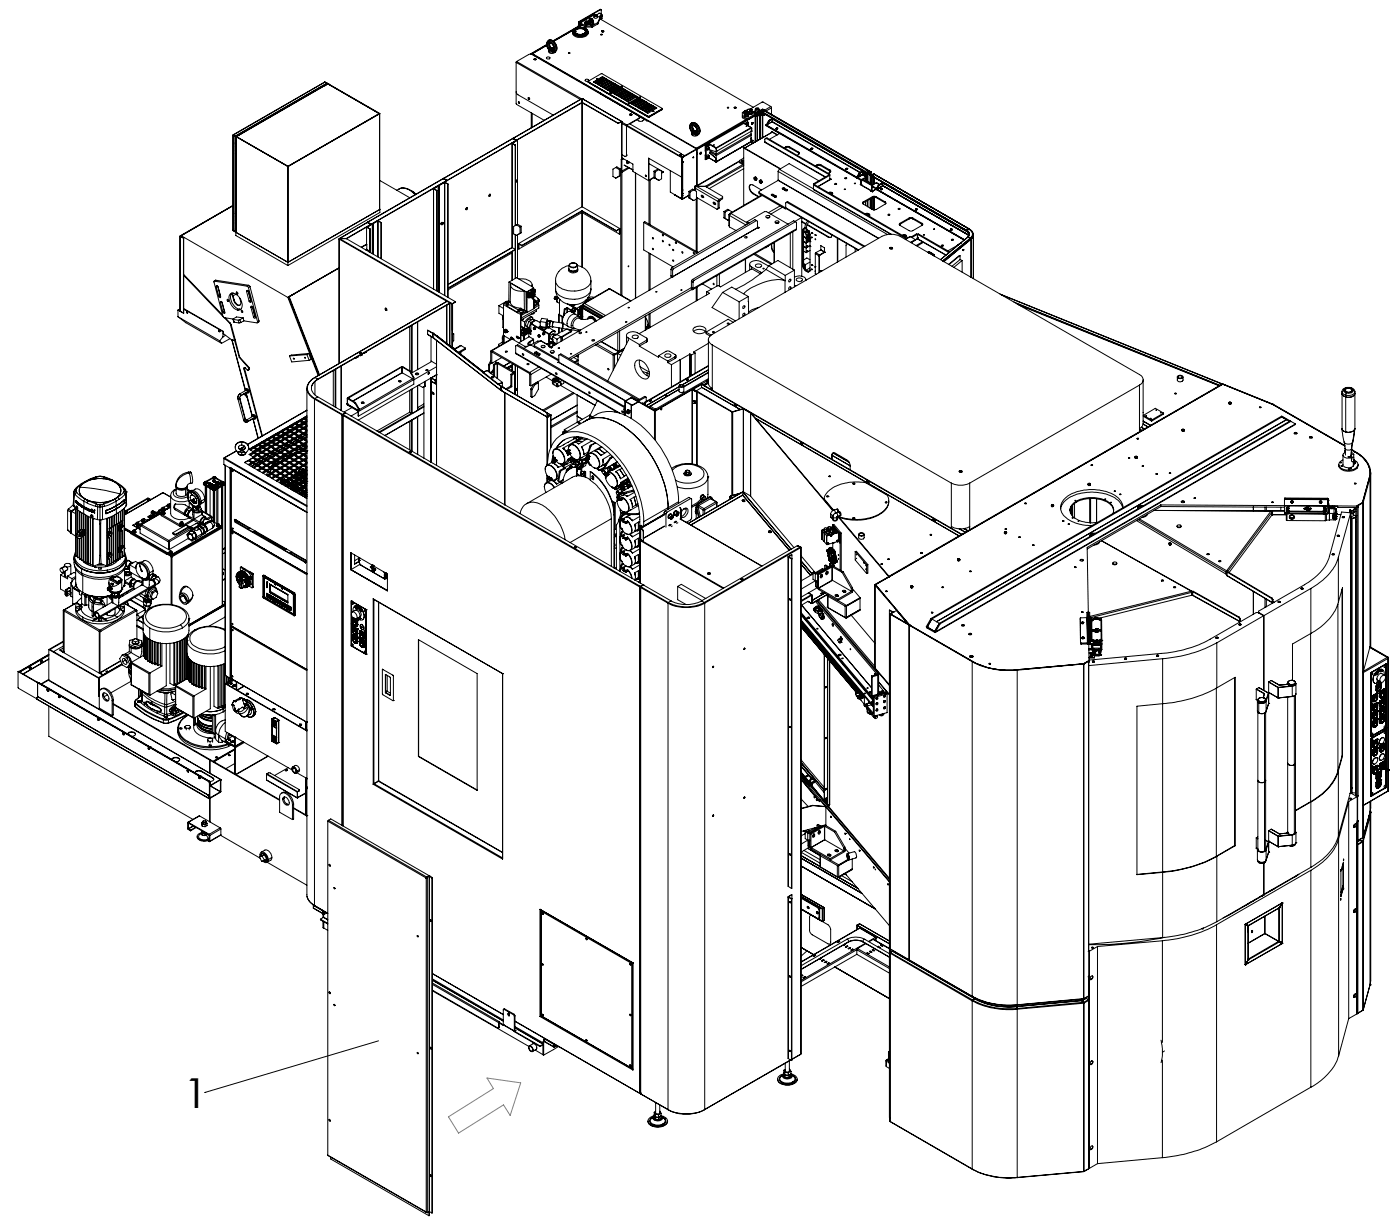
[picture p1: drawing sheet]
<svg xmlns="http://www.w3.org/2000/svg" width="215mm" height="189mm" viewBox="0 0 215 189" stroke-linecap="round" stroke-linejoin="round" font-family="sans-serif">
<defs><g id="words">
<text font-size="6.4" x="28.1" y="170.3">1</text>
</g></defs>
<g fill="none" stroke="#000" stroke-width=".15">
<path d="M49.9 13v.2M49.9 13.2h.1M49.9 12.6l-14 8.1M49.9 13.2l.6-.3 7.9 4.6-14.1 8.1M49.9 13.2l-12.7 7.3M49.9 12.6l.4 .2M49.9 13v.1M50.3 12.9h.1M50.3 12.8v.1M50.3 12.8l-14.1 8.2M50.3 12.8l-14.1 8.1M50.4 12.9h.1"/>
<path d="M50.4 12.9l-.5 .3M50.4 12.9l7.9 4.6M58.3 17.5l-14 8.1M58.3 17.5h.1M58.3 17.5l-14 8M58.4 17.5v15.2l-14.1 8.1M79.4 9.6v4.6l.1 .3 5.5 3.2M79.4 14.2v1.8l4.3 2.5M79.4 9.6l9.8 5.7M79.4 9.5l2-1.2h.3l16.6 9.6v.2l-.1 .1M79.4 9.5v.1M79.4 9.5l10 5.7"/>
<path d="M79.8 15.7l.1 .2M79.8 15.7l.1 .1M81.3 15.2l-.1-.1a.12 .12 0 0 1 .2 0 .12 .12 0 0 1-.1 .2M81.3 15.2v.1M81.3 15.2h.1M81.3 15.3h.1M81.6 8.3h.1M81.6 8.3l.2 .1M81.7 8.3h.1M81.7 8.2l-.1 .1M81.7 8.2l.5 .3v.1M81.7 17.4v2.2"/>
<path d="M81.7 8.2v.1M81.7 8.3l25.4 14.6M81.7 8.3h-.1M81.8 17.4v2.2M81.9 8.3h-.1M81.9 8.3l25.2 14.5M82.3 9.1h-.2M82.3 9l-.2 .1 .1 .1M82.3 9v.1M82.3 9.1h.1M82.3 9l.1 .1M82.4 9.1v.1h-.2"/>
<path d="M84 8.9a.26 .26 0 0 1 .3-.2 .26 .26 0 0 1 .2 .3l-.3 .1zM84.1 7l-2.2 1.3M84.1 6.9l-2.3 1.4M84.1 6.8l-2.4 1.4M84.1 6.9l-2.4 1.4M84.3 6.2a.96 .96 0 0 0 0 1.4M84.3 6.2a1.19 1.19 0 0 1 1.1 1.7l-.1 .1M84.3 7.5a.7 .7 0 0 1 .1-1.2 1.17 1.17 0 0 1 .8 1.6h-.1M84.3 7.7v.2a.57 .57 0 0 0 1 0M84.3 7.6h.1M84.3 7.5l.1 .1M84.3 7.7l.3 .3h.4"/>
<path d="M84.3 7.5v.1M84.4 7.6l-.1 .1M84.4 7.6h.1M84.4 6.2a1.14 1.14 0 0 1 1.1 1.7h-.1M84.4 7.5h-.1M84.4 7.5l-.2-.4a.39 .39 0 0 1 .1-.6 .39 .39 0 0 1 .6 .2l.3 .7v.3l-.2 .1M84.4 7.6l.1 .1M84.4 7.5h.1M84.4 7.5v.1M84.4 6.2a1.22 1.22 0 0 1 1.2 1.4l-.2 .3M84.4 6.2h-.1M84.5 7.7l.3 .2"/>
<path d="M84.5 7.7h.1M84.5 7.5h-.1M84.5 7.7l.3 .1M84.5 7.5v.2M84.5 7.5l.1 .1M84.6 7.6l.3 .2M84.6 7.6l-.1 .1M84.6 6.6h-.1M84.7 7.5a.47 .47 0 0 1-.4-.5 .47 .47 0 0 1 .3-.4 .74 .74 0 0 1 .4 1.1h-.1M84.7 7.5l.2 .2M84.7 7.5l-.1 .1M84.7 6.6l-.2 .1"/>
<path d="M84.8 7.4l.2 .2M84.8 7.4l.4 .1M84.8 7.4h.1M84.8 7.9h.1M84.8 7.8h.1M84.8 7.8v.1M84.8 7.4l-.2-.4v-.4l-.1 .3 .3 .5M84.8 7.4l.1 .1M84.9 7.4l.3 .1-.3-.1M84.9 7.8h-.1M84.9 7.8h.1M84.9 7.4l.3 .2"/>
<path d="M84.9 7.9l.1 .1M84.9 7.8l-.1 .1M84.9 7.5l.2 .1M84.9 7.7v.1M84.9 7.5h.1M85 8h.3M85 7.8l-.1 .1M85 7.8l.1 .1M85 7.8v.1M85 7.6h.2M85 7.6h.1M85.1 7.6h.1"/>
<path d="M85.1 7.9v.1M85.1 8h-.1M85.3 8h.1M85.3 8h-.2M85.4 7.9l-.1 .1M87.4 8.1l.3 .1zM87.4 8.1h.2M88 4.9a1.12 1.12 0 0 0 1.5 .7l.6-.2 .3-.3v-.2M88.1 4.7l-2.9 1.6M88.1 4.6a1.47 1.47 0 0 1 2.3 .3 .99 .99 0 0 1-1.3 .8 .83 .83 0 0 1-.8-.2 .83 .83 0 0 1-.2-.8zM88.1 4.6l-3 1.7M88.2 4.6a1.46 1.46 0 0 1 2.2 .2 1.12 1.12 0 0 1-1.5 .7l-.6-.3a.43 .43 0 0 1-.1-.6z"/>
<path d="M88.2 4.8a1.16 1.16 0 0 0 1.7 .5M88.3 4.5l-3.2 1.8M88.3 4.6a1.25 1.25 0 0 1 1.9 .2 1.05 1.05 0 0 1-1.6 .5 .44 .44 0 0 1-.3-.7zM88.4 4.8l.1 .3 .2 .1M88.4 4.9a.91 .91 0 0 1 1.6 0M88.4 4.8h.1M88.4 4.8a.92 .92 0 0 1 1.4-.3l.2 .3M89 3.8v.2M89 3.5h.1M89 3.5v.5M89 3.3v.2M89 3.5v.4"/>
<path d="M89 3.3h.1M89.1 3.3l-.1 .2M89.2 3.7h.1M89.2 3.5h-.1l-.1 .1 .2 .1M89.2 3.5v.4M89.2 3.7l.8 .5M89.2 3.5l.8 .4M89.4 3.8l-4.4 2.5M89.4 3.8l-.8 .5M89.5 15.2h.1M89.5 3.8l-.8 .5M89.5 15.2l-10.6 6.1"/>
<path d="M89.5 3.8l-.7 .4M89.5 15.2v16.6M89.5 15.8l-10.1 5.8M89.5 15.7l-10.1 5.9M89.5 15.2l6.1 3.5M89.5 15.8l5.6 3.2M89.5 15.7l5.6 3.2M89.8 5.1l-.2 .1M89.8 5.1h.1a.42 .42 0 0 0 .1-.5 .42 .42 0 0 0-.4-.2 .77 .77 0 0 0-1.2 .5l.5 .4 .7-.1M89.9 3.5a.34 .34 0 0 0 .3 .3 .34 .34 0 0 0 .3-.3M90 12.2h.2a.21 .21 0 0 1 .3 0 .21 .21 0 0 1-.1 .3 .21 .21 0 0 1-.2 0l-.3-.1zM90 4.8l-.2 .3"/>
<path d="M90 4.2h.1M90 3.9l.1 .1M90 4.8h.1M90 3.3l.2-.1a.14 .14 0 0 1 .2 0 .14 .14 0 0 1-.1 .2h-.2zM90 3.3a.23 .23 0 0 0 0 .4 .23 .23 0 0 0 .3 0l.2-.1-.1-.3M90 3.3v.3h.1h.3v-.3M90 3.9v.3M90.1 4v.2M90.1 4.2h.9M90.1 4h.9M90.1 4.6a1.28 1.28 0 0 0-1.8 .1 .84 .84 0 0 0 1.1 .7l.5-.1M90.1 3.3h.2l-.1 .1z"/>
<path d="M90.2 4.6v.4l-.3 .3M90.2 4.8v.2l-.3 .3M90.4 12.6h.1M90.4 12.6l2.2-1.3 9.2 5.4M90.4 12.6l9.3 5.4-.3-.2M90.4 12.6l9.3 5.3M90.5 3.1l.2 .3M90.6 3.6a.34 .34 0 0 0 .4 .2 .34 .34 0 0 0 .3-.2M90.7 2.9v.2l.1 .1 .3-.1v-.2M90.7 3a.18 .18 0 0 0-.1 .2 .18 .18 0 0 0 .2 .1M90.7 2.9h.3a.16 .16 0 0 1-.1 .1 .16 .16 0 0 1-.2-.1zM90.8 3.3v.3l.2 .1 .1-.1"/>
<path d="M90.8 3.3l.2-.1 .1 .2-.3 .1zM90.8 3.4h-.1a.31 .31 0 0 0 .2 .4 .31 .31 0 0 0 .4-.2l-.2-.2M90.8 12.8l8.6 5M90.8 3h.1M90.9 3.3l.1 .1h-.1zM90.9 3.4h.1M91 4.2h.1M91 4v.2M91.1 3.9l-.1 .1M91.1 3.9v.3M91.1 3a.14 .14 0 0 1 .2 .2 .14 .14 0 0 1-.2 .1M91.1 3.6h.1"/>
<path d="M91.1 3.3v.3M91.3 3.1l-.2 .2M91.3 2.4v.3l.3 .1 .3-.1v-.3M91.4 2.3h.4a.23 .23 0 0 1-.2 .2 .23 .23 0 0 1-.2-.2zM91.5 2.4a.13 .13 0 0 1 .2-.1 .13 .13 0 0 1 0 .2 .13 .13 0 0 1-.2-.1zM91.5 2.2l-2.4 1.3M91.5 2.2l-2.3 1.3M91.5 2.2v.1M91.6 12.8l1.4-.8 .2 .1-1.3 .8zM91.7 12.1h.2l-.2 .1zM91.9 2.5l.3 .2M91.9 3.5v.2"/>
<path d="M91.9 3.7l-.8 .5M91.9 3.5l-.8 .4M91.9 3.7h.1M91.9 3.5h.1M92 13l1.3-.8 .3 .1-1.4 .8zM92.1 12.6v.2M92.1 13v.1M92.2 2.7h.1M92.2 2.7v-.2a.21 .21 0 0 1 .2-.2 .21 .21 0 0 1 .3 .2 .21 .21 0 0 1-.2 .2l-.1 .1M92.2 2.9h.1M92.2 2.9l23.6 13.6M92.2 14.4h.1"/>
<path d="M92.2 2.8h.2M92.2 2.9l-.3 .8M92.2 2.7v.2M92.2 2.7l-.3 .8M92.2 14.4l7.2 4.1M92.3 1.4l.1 .1M92.3 1.4v.1M92.3 1.4l-3.3 1.9M92.3 14.3v.1M92.3 14.3l-.1 .1M92.3 13.2l1.4-.8 .2 .1-1.3 .8zM92.3 1.5h.2v.7"/>
<path d="M92.3 1.5l-3.2 1.8M92.4 2.5v-.1a.12 .12 0 0 1 .1 .2 .12 .12 0 0 1-.2 0zM92.4 2.5l-.1 .1M92.4 5.4h.2M92.4 5.3h.2zM92.4 2.8l-.1 .1M92.5 2.5l-.2 .1M92.5 2.4v.2l-.2 .1v-.1M92.5 2.8h-.1M92.5 2.8v.1M92.5 2.7v.1M92.5 4.8h.3"/>
<path d="M92.5 2.9l-.1 .1M92.5 2.8l-.2 .1M92.6 4.8h.2zM92.6 4.7h.2v.1l-.2 .1zM92.6 4.9h.1M92.6 4.8l.2 .1h-.2zM92.6 2.3l-.4-.3-.4 .4M92.6 4.8v.1M92.6 12.3v.2M92.6 12.7v.2M92.6 13.1v.2M92.6 2.4v-.1h-.3l-.1 .3"/>
<path d="M92.6 11.8l-1.3 .8M92.6 11.8l-1.3 .8 .2 .1 1.4-.8M92.6 11.8l.3 .1M92.6 11.8l.2 .1M92.6 11.9l.2 .1M92.7 13.4l1.3-.8 .3 .1-1.4 .8zM92.7 12l-1.2 .7M92.8 4.8v.1M92.8 4.9h.1M92.8 11.9h.1M93 12.1l-1.3 .7M93 12v.1"/>
<path d="M93 12l.2 .1M93 12.1l.1 .1M93.3 12.2v.1M93.3 12.3h.2M93.3 12.3l-1.3 .7M93.3 12.3l.2 .1M93.4 13.8l1.4-.8 .2 .2-1.4 .7zM93.7 12.5l-1.3 .7M93.7 12.4v.1M93.7 12.4l.2 .2-.2-.1M93.7 12.5l.1 .1M93.8 14.3h.1"/>
<path d="M93.9 14.3h.1M94 12.6v.1M94 12.7l-1.3 .7M94 12.7l.2 .1-.2-.1M94.4 12.9l.2 .1M94.4 12.8l-1.3 .9M94.4 12.8l-1.4 .8 .3 .2 1.3-.9M94.4 12.8l.2 .1M94.6 12.9l-.2-.1 .2 .1M94.7 13.1l.2 .1M94.8 13v.1M94.8 13.1l-1.4 .8"/>
<path d="M94.8 13.1l.2 .1M95.1 18.9v.1M95.1 13.3l.2 .1M95.1 13.2l.2 .1M95.1 13.2l-1.3 .8M95.1 13.2l-1.4 .8 .3 .1 1.3-.8M95.1 14.9l1.4-.9 .3 .2-1.4 .8zM95.5 13.5l.1 .1M95.5 13.3h.2M95.5 13.3h.2zM95.5 13.4l-1.4 .9M95.5 15l1.4-.7 .2 .1-1.4 .8z"/>
<path d="M95.5 13.4l-1.4 .8 .2 .2 1.4-.9M95.5 13.4l.2 .1M95.5 13.4l.2 .2M95.6 18.7v5.8M95.6 18.7h.1M95.6 13.5h.1M95.6 18.7l-.5 .2M95.6 18.7l-.5 .3M95.6 13.6l-1.3 .7M95.6 18.7v7.6M95.6 18.8l.8 .4M95.6 19l.7 .4"/>
<path d="M95.7 13.5h.1M95.8 13.7l.2 .1M95.8 13.6l-1.3 .9M95.8 13.6l-1.4 .8 .3 .2 1.4-.8M95.8 13.6l.3 .2M96 13.8l-.2-.1 .3 .1M96.2 13.9l.1 .1M96.2 13.8l-1.3 .9M96.2 13.8l.2 .2M96.2 13.8l-1.4 .8 .2 .1 1.4-.7M96.3 19.4h.1M96.3 19.4v4.4"/>
<path d="M96.3 19.4l8.5 4.8M96.4 14l-.2-.1 .2 .1M96.4 19.2l-.1 .2M96.4 19.2l8.5 5M96.5 14.1l.2 .1M96.5 14v.1M96.5 14.1l-1.3 .8M96.6 15.9h.2M96.6 15.9h.2zM96.8 19l8 4.6M96.9 17.7h.2M96.9 14.3l.1 .1"/>
<path d="M96.9 14.3l-1.3 .8M96.9 14.3l.2 .1M97 17.6h-.2M97 17.5h-.1l-.1 .1M97 17.5v.1M97 17.6h.1M97 17.5l.1 .1M97.1 17.6h.1M97.1 17.6l-.1 .1-.2-.1M97.2 14.5l.2 .1M97.3 14.4l-1.4 .9M97.3 14.4l-1.5 .8 .3 .2 1.4-.8"/>
<path d="M97.3 16l1.4-.7 .2 .1-1.4 .8zM97.3 14.4l.2 .2M97.5 14.6l-.2-.1 .1 .1M97.6 14.7l.1 .1M97.6 14.7l.2 .1M97.6 14.6l-1.3 .9M97.6 14.6l-1.4 .9 .2 .1 1.4-.8M97.6 14.6l.2 .2M97.6 16.3l1.4-.8 .2 .1-1.3 .8zM97.9 14.9l.2 .1M97.9 14.9l.3 .1M98 14.9l-1.5 .8 .3 .1 1.4-.8"/>
<path d="M98.2 15h.1M98.2 18.2l-1.8 1M98.2 18.2h.1M98.2 18.2l-1.3 .8M98.3 15.1l.2 .1M98.3 15.1l-1.3 .8M98.3 15.1l-1.4 .7 .2 .2 1.4-.8M98.3 18l-.1 .2M98.3 17.9l.8 .5-.5 .3-.3-.1-.3-.2M98.3 15.1h.1M98.3 16.7l1.4-.8 .2 .1-1.3 .8zM98.4 15.2l-1.3 .8"/>
<path d="M98.6 15.3l.2 .2M98.7 15.3l.1 .1M98.7 15.3l-1.4 .8M98.7 15.3h.1M98.7 15.3l.2 .1M98.7 16.9l1.4-.8 .2 .1-1.4 .8zM99 15.6h.2M99 15.5h.1M99 15.5l-1.3 .8M99 15.5l.2 .1M99.1 17.1l1.3-.8 .2 .1-1.3 .8zM99.3 15.7l.2 .1"/>
<path d="M99.4 15.7l-1.4 .8M99.4 15.7l-1.4 .8 .2 .1 1.4-.8M99.4 15.7l.2 .1M99.4 17.3l1.4-.8 .2 .1-1.4 .8zM99.4 17.8l.3 .2v-.1M99.4 18.6h.1M99.4 18.5h.1M99.4 18.5v.1M99.4 18.5l.1 .1M99.5 18.5l-.1 .1M99.5 15.8l-.1-.1 .2 .1M99.7 17.9h.1"/>
<path d="M99.7 15.9l.2 .1M99.7 15.9h.1M99.7 15.9l-1.3 .8M100 16.2l.2 .1M100.1 16.1l.1 .1M100.1 16.1l-1.4 .8M100.1 16.1l.2 .1M100.4 17.1h.1M100.4 16.4l.2 .1M100.4 16.3l-1.3 .8M100.4 16.3l.2 .1M100.7 16.6h.2"/>
<path d="M100.8 16.5h.1M100.8 16.5l-1.4 .8M100.8 16.5l.2 .1M101.8 16.7v.2l-2 1.1v-.1M101.8 16.8l-2 1.2M101.8 16.7l-2 1.2M106.3 18.9a.93 .93 0 0 0 .1 1.4M106.3 18.9a1.15 1.15 0 0 1 1 1.8M106.4 18.9a1.1 1.1 0 0 1 1.1 .5 1.1 1.1 0 0 1-.1 1.2M106.4 18.9a1.15 1.15 0 0 1 1 1.7M106.4 18.9h-.1M111.9 16.6h.1"/>
<path d="M112.9 16.5h.3M113.2 16.5h-.3M113.2 16.5h.1M114.1 17.8l.1 .1M114.2 17.9v.2M114.2 18.1l.6 .3M114.2 17.9l.6 .3M114.4 17.2v.2l.2 .1a.24 .24 0 0 0 0 .4 .24 .24 0 0 0 .3-.1l.2-.1v-.1l-.1-.1M114.4 19l-5.3 3.1M114.4 17.7a.34 .34 0 0 0 .4 .3 .34 .34 0 0 0 .3-.3M114.4 19l1.1 .6M114.4 19h.1"/>
<path d="M114.5 17h.3l.1 .1-.3 .1zM114.5 17.1a.18 .18 0 0 0-.1 .2 .18 .18 0 0 0 .2 .2M114.6 17.4h.3a.15 .15 0 0 1-.1 .2 .15 .15 0 0 1-.2-.2zM114.6 17l.2 .1h-.2zM114.6 17.1h.1M114.7 17.5l.1-.1 .1 .1zM114.7 18.4l-7.6 4.4M114.7 19.2l.2-.2 .1 .2M114.8 18.2h.1M114.8 18.2v.2M114.9 19.3l.2-.1v.2M114.9 18.2v.2h-.1"/>
<path d="M114.9 18.3h-.1M114.9 17.1v.2l-.2 .1-.2-.1v-.2l-.4 .2 .1 .8M114.9 17.1h.1M115 17.1a.16 .16 0 0 1 .1 .2 .16 .16 0 0 1-.2 .1M115 19.2h.1M115 18.9l.1-.1v.4M115 18.9l-.4 .2M115 18.8l-.1-.1-.4 .3M115.1 17.2l-.1 .5-.2 .1-.2-.1v-.2M115.1 18.8l-.1 .1M115.1 17.3a.34 .34 0 0 0 .3 .3 .34 .34 0 0 0 .4-.3M115.2 17.1v.2l.2 .1h.2v-.3"/>
<path d="M115.2 17.1l.4-.1v.2h-.2zM115.2 17.1a.24 .24 0 0 0 0 .4 .24 .24 0 0 0 .4 0l.2-.1v-.2l-.2-.1M115.3 16.9v.1M115.3 16.9l.2 .1M115.3 17h.1M115.3 16.8h-.3l-.3 .2M115.4 17.1h.1M115.5 19.6v.1M115.5 19.6h.1M115.5 16.9h.1zM115.5 16.8l.2 .1h-.2zM115.5 19.6l-5.4 3.1"/>
<path d="M115.5 19.7v.5l-5.3 3M115.5 19.7l-5.3 3.1M115.5 19.6l.1 .1M115.6 19.1h.1M115.6 19.7v.4M115.6 18.9v.1M115.6 17.1l.5 .2M115.7 18.8l-.1 .2M115.7 18.8h.1M115.8 17.2l.3 .2M116 17.2h.2h-.1M116.1 17.8h.1"/>
<path d="M116.1 17.8l-8.9 5.2M116.1 17.7h.1M116.1 17.7v.1M116.1 17.3h.2M116.1 17.4h.2M116.1 17.3v.1M116.1 17.7v4.1M116.2 16.9h-.1M116.2 16.8a.27 .27 0 0 0 .2 .3 .27 .27 0 0 0 .3-.3M116.2 16.7v.3M116.2 17.7v4.1M116.2 16.6h.4a.24 .24 0 0 1-.2 .3 .24 .24 0 0 1-.2-.2z"/>
<path d="M116.2 17.7l.2 .1-.2 .2 .2-.2M116.3 17.3v.1M116.3 17.4l.5-.3-1.9 1.1M116.3 17.6l.2 .1M116.3 16.7l.1-.1 .1 .2zM116.4 16.8h.1M116.4 17.8h.1M116.4 17.8v3.9M116.5 17.8h.1M116.5 17.7v3.9M116.7 16.9h.1M116.7 16.7v.3"/>
<path d="M116.8 17.4l-.2 .2h-.2M116.8 17.4l-9.7 5.5M116.8 17.4l.6 .2M116.8 17.3l.4 .2M116.8 17.4v4M116.8 17.6l-.3 .1M116.8 17v.1M116.8 17l.1 .1M116.8 17.6l-.3 .2M116.9 17h.1M116.9 17.6l.3 .2M116.9 17.1h.1"/>
<path d="M116.9 17.4v4M117 17v.1M117 17.6v3.7M117.1 17.1h.3a.18 .18 0 0 1-.1 .3 .18 .18 0 0 1-.2-.2zM117.2 17.5v.3M117.2 17.5h.2M117.3 16.9h.1M117.3 16.8h.1M117.3 16.9l-.4 .2 16.5 9.5v1.4M117.3 16.8v.1M117.3 16.9l16.5 9.5M117.3 16.8l-.5 .2"/>
<path d="M117.3 17.7v3.5M117.3 16.8l-1 .5M117.3 16.9l-.4 .2M117.3 16.9l-.3 .1M117.3 16.9l-.5 .3-.1 .4h-.4M117.4 16.9h.1M117.4 16.9h-.2h.1M117.4 16.9h-.1M117.4 17.5v.1M117.4 16.9l16.5 9.5M117.4 16.8v.1M117.5 17.5l15.3 8.9"/>
<path d="M117.5 17.4h.1l15.2 8.8-.1 .4 .6 .2M117.5 17.4v.1M117.5 17.5l-.1 .1M117.5 17.4l-.1 .1M117.6 17.6v.1M117.6 17.7l-.4 .1M117.7 19.2l14.1 8.2M117.7 19.2l14.1 8.1M117.9 19.2l13.9 8.1M117.9 19.2h-.2M117.9 19.2h.1M118.2 18.6h.1"/>
<path d="M118.2 18.6l-.3 .6M118.5 16.4l.1 .2M118.5 16.4l-1.3-.7-1.9 1.1v.1M118.5 16.4l-1 .6M118.6 16.6v1M118.6 16.6l-.8 .5M118.7 18.3h.1M118.7 18.3l-.5 .3M118.7 18.7l13.5 7.8M118.7 18.7h.1M118.7 18.2h.1M118.7 18.3v.4"/>
<path d="M118.7 18.7l-.8 .5M118.7 18.2l.1 .1M118.7 18.2l-.5 .3 .1 .1-.3 .6 .7-.5M118.8 18.3v.4M118.8 18.3l13.8 8M118.8 18.7l13.5 7.8M118.8 18.3h.1M118.8 18.3l-.6 .3M119.3 19.8h.1M119.4 19.8h.1M119.4 19.7l-.1 .1v.1l.2-.1M119.4 19.7h.1v.1"/>
<path d="M119.4 19.7l.2-.1-.1 .2M119.4 19.7v.1h.1M27.7 36.3v11.5M27.8 36.3h.1M27.8 36.3l.4 .3M27.9 36.3v-.1l16.4 9.5M28.2 36.6v11.5M28.2 36.6v11.6l-.5-.4M28.2 36.6h.1M35.8 31.6l-8.1 4.7 .5 .3M35.8 20.8l.4 .2M35.8 20.8v14.7"/>
<path d="M35.8 31.6l-8 4.7M35.8 20.8l.4 .1M35.9 35.4l.3 .2M35.9 20.7l-.1 .1M36.2 20.9v14.7M36.2 21h.1M36.2 32.5v.1M36.2 34.3h.1M36.2 21.8v.1M36.2 21v14.6l-.4-.2M36.2 32.6h.1M36.2 21.9h.1"/>
<path d="M36.2 32.7v.1M36.2 22v.1M36.2 23.6v.1M36.2 32.7h.1M36.2 21.9v.2M36.2 23.6h.1M36.2 32.6v.2M36.3 32.7l-.1 .1M36.3 32.6l-.1 .1M36.3 23.6h-.1M36.3 21.9l-.1 .1M36.3 34.3h-.1"/>
<path d="M36.3 35.7v.5l8 4.6M36.3 35.7h.1M36.3 34.2l-.1 .1M36.3 33.8l-.1 .1M36.3 33.2h-.1M36.3 32.8h-.1M36.3 33.8h-.1M36.3 23.5l-.1 .1M36.3 23.1l-.1 .1 .1-.1M36.3 22.5h-.1M36.3 22.1l-.1 .1M36.3 21v14.7"/>
<path d="M36.3 32.5h-.1M36.3 35.5l-.1 .1M36.3 21.8l-.1 .1M36.3 35.1l-.1 .1M36.3 21l7.9 4.6M36.4 21h.1M36.4 21l7.9 4.6M37.2 20.5h.1M37.2 20.5l-.9 .5M37.2 20.5l-.8 .5 7.9 4.5M44.2 25.6h.1M44.3 25.5v15.3"/>
<path d="M44.3 25.6v14.7h-.1M52.1 36.7v19.2M52.2 36.7v.1M52.2 36.7h.1M52.2 36.8v19.1M52.2 36.8l16.5 9.5M52.2 36.7h1.1M52.2 36.7l17.4 10M53.3 36.7h.1M53.3 36.7l16.8 9.7M56.4 34.9v2.6M56.4 34.9l.5 .3"/>
<path d="M56.4 37.5l-.8 .5M56.4 37.5v.1M56.4 38.3h.1M56.4 37.6v.7M56.4 38.3l.5 .3M56.4 37.6l-.8 .4M56.4 38.3l-.2 .1M56.4 38.3l-.1 .1M56.5 34.9h.1M56.5 34.2l-4.3 2.5M56.5 34.8h.1M56.5 34.2l.5 .3"/>
<path d="M56.5 34.9h-.1M56.5 34.2h.1M56.6 34.1l-.1 .1M56.6 34.2l.5 .3M56.6 34.1l.5 .4M56.6 34.1v.1M56.8 38.7l.1 .1M56.9 38.6l-.2 .1M56.9 35.2v3.4M56.9 35.2h.1M56.9 35.2v3.6M57 34.5l-3.7 2.2"/>
<path d="M57.1 34.5h.1M57.2 34.5v4.5M57.2 34.5l-.7 .4M57.2 34.5l-.8 .4 .5 .3M57.4 34.3v4.8M58.1 34h.1M58.1 34l-.7 .3M58.1 34v5.5M58.1 34l.5 .2M58.2 33.9l-.1 .1M58.2 33.9l.4 .3M58.4 32.2l-14.1 8.1-8-4.6"/>
<path d="M58.4 32.1v.1M58.4 32.2h.1M58.4 27.7l4.6 2.7M58.6 34.2h.1M58.6 34.2v5.6M61.3 29.1a2.21 2.21 0 0 1 2.6 .8M61.3 29.1a2.02 2.02 0 0 1 2.4 .7l.1 .1M61.3 29.1l-.3 .1M63.2 29.3l.7 .5M66.7 29h.1M66.7 29v15.4M66.7 29l.4 .3"/>
<path d="M66.7 29l.5 .3M67.1 29.3v15.4M67.1 29.3h.1M67.2 29.3v15.4M67.4 28.6l-.7 .4M67.4 28.6v16.2M67.5 28.5v16.4M67.5 28.5h.1M67.8 34.3l.1 .2M67.8 34.3l.1 .1M67.9 34.2l.2 .1M67.9 34.4v.1"/>
<path d="M67.9 34.2l.1 .1M67.9 34.2l-.1 .1M68 34.3h.1M68 34.3l-.1 .1M68.1 34.3l-.1 .2h-.1M68.2 28.1h.1M68.2 27.4l-11.7 6.7M68.2 27.4l.5 .4-11.6 6.7M68.2 27.4l-11.6 6.7M68.2 28h.1M68.2 27.5h.1M68.3 27.4h-.1"/>
<path d="M68.3 27.5l.4 .3M68.3 27.4l.4 .4M68.3 27.4v.1M68.3 28h.1M68.3 28l-.8 .5M68.4 28h.1M68.4 28l-.9 .5M68.4 28v17.4M68.4 28l.5 .3M68.9 28.3h.1M68.9 28.3v17.4M71.8 31.9h.1"/>
<path d="M71.9 32l-.2 .2M71.9 32h.1M71.9 31.9v.1M71.9 32a.15 .15 0 0 0-.3 0 .15 .15 0 0 0 .2 .2l.1-.2M75.3 29.8l.1 .1M75.4 29.9l-.2 .3M75.4 29.9v.1M75.4 29.9h.1M75.4 29.9a.15 .15 0 0 0-.2 .1 .15 .15 0 0 0 .1 .2l.1-.2M78.7 38.1h.1M78.7 22v16.1M78.7 38.7v4.4"/>
<path d="M78.7 38.9l-9.8 5.7M78.8 22h.1M78.8 38.1l-9.9 5.6M78.8 38.1l.4 .2-10.3 6M78.8 22l.4 .3M78.8 22v16.1M78.8 38.7v4.4M78.8 22l.5 .3M78.8 21.9h.1M78.8 21.3l-10.6 6.1M78.8 21.3l.6 .3M78.8 21.3l-10.5 6.1"/>
<path d="M78.9 21.9h.1M78.9 21.3h.1M78.9 21.3h-.1M78.9 21.3l.5 .3M79.2 22.3v12.4M79.2 36.1v6.7M79.2 38.4l-10.3 5.9M79.3 22.3v12.4M79.3 36.1v6.7M79.3 22.3h-.1M79.3 27.7h.2M79.3 27.7v.1"/>
<path d="M79.4 21.6l-22.3 12.9M79.4 36.2l.2-.1v6.7M79.4 34.6l-.4 .2v1.1l.4 .3M79.4 34.6l.6 .3M79.4 21.6l-10.7 6.2M79.5 27.7v.2l-.2 .1M79.6 34.5l-.2 .1M79.6 34.5l.5 .3M79.6 21.6v12.9M79.6 21.6l-.8 .4M79.8 37.4v.9M79.8 37.4l.4 .3"/>
<path d="M80 34.9v1l.1-.1M80.1 35.8l-.7 .4M80.1 34.8l-.1 .1M80.1 34.8v1M80.2 37.7v.1M80.2 37.8l-.4-.3v.8M89.5 31.8h.1M89.5 32.4v8.7M89.5 32.4l5.3 3.1M89.5 32.4l-9.3 5.3M89.5 31.8l-9.7 5.6M89.5 32.7v8.4"/>
<path d="M89.5 31.8l5.8 3.3M94.7 25.8l.2-.2 .5 .4M94.7 25.8l-.4 .2v1.1l.4 .3M94.7 25.8l.5 .3M94.8 35.5l.4-.3v.8M94.8 35.5l-5.3-3-9.3 5.3M94.8 35.5h.1M95.2 26.1v1M95.2 27.1l-.5 .3M95.2 36l-5.7-3.3-9.7 5.6M95.3 35.1l-.5 .4M95.3 35.1l-.1 .9"/>
<path d="M95.4 27l-.7 .4M95.4 26l-.2 .1M95.4 26v1M95.4 27l-.2 .1M95.5 26.4v18.9M95.5 26.4l.1 .1M95.6 24.5h-.1v1.9M95.6 24.5h.1M95.6 23.8l.5 .3 .2-.1v-.2M95.6 24.3l1.7 .9v1.2l2.4 1.4M95.6 26.5v18.9M95.8 24.3l-.2 .1"/>
<path d="M95.8 24.4l-.2 .1M96 25.4l1.3 .7M96.2 24h.1M96.3 23.8h.1M96.4 24.8h.1M96.4 24.7v.2M96.5 24.8l-.1 .1M96.5 24.8l-.1 .2M96.6 24.8l-.2 .2v-.1M96.6 25.8l-1.1 .6M96.8 24.9v.1M96.8 24.9l-.1 .2h-.3"/>
<path d="M96.8 25.8l-1.2 .7M97.7 26.6v19.3M97.7 26.6v19.2M99 34.2v4.2l4.5 2.6M99 34.2l8.2 4.7M99 34.2l.2-.1 8.1 4.7M99.2 27h.2v.2zM99.3 26.9l.1 .2M99.3 27l.1 .1M99.7 27.7v.1M99.7 27.7h.1M99.8 27.7h.1"/>
<path d="M99.8 25.2l2.2 1.2M99.8 24.3v10.2M99.8 38.9v5.8M100 27.6v7M100 39v5.6M100.3 38.2h.2v.2zM100.3 36.5l.2 .2-.1 .1zM100.6 27.3l.7 .4M100.6 26.3l.1 .1M100.6 27.3l.1 .1M100.6 26.3v1M100.6 27.3l-.8 .4"/>
<path d="M100.6 27.2l-.8 .5M100.7 26.4v1M100.7 27.4l.6 .3M101.3 26.1l.4 .2v1.2l-.4 .2M101.3 26.1l-.2-.1-.5 .3M101.3 26.1l-.6 .3M102 26.4l-.3 .2M103.1 26.2v3.3l1.8 1.1M103.7 29.9h.1M103.7 29.9l1.2 .7M104.6 23.7v.1l.3-.1 .3 .2v.1l-.3 .2M104.6 23.8h.1"/>
<path d="M104.7 23.7h.1M104.8 27.2h.1M104.8 23.8h-.2M104.8 23.6l-.2 .1M104.8 23.7l-.2 .1M104.8 23.6v.1M104.8 23.8l-.1-.1-.1 .1M104.8 24.2h.1M104.8 24.2v3M104.9 24.8h.1M104.9 24.2h.1M104.9 24.2h-.1"/>
<path d="M104.9 30.5h.1M104.9 24.2v6.4M104.9 27.2h-.1l-5.1-2.9v3.5M104.9 29.8h.1M104.9 29.2h.1M104.9 30.1h.1M104.9 25h.1M104.9 30.5v.1M104.9 24.2v6.3M104.9 24.8v.1M104.9 24.8h.1v5.8M104.9 30.5h.1l-.1 .1"/>
<path d="M105 24.8h.1M105 30.6h-.1M105 30.6l.9-.6-1 .6M105.9 30.4l.8 .4M105.9 29.4l.2 .1M105.9 30.4l.2 .1M105.9 29.4v1M106.1 30.5l.6 .3M106.1 29.5v1M106.4 20.4v.2a.57 .57 0 0 0 .9 0M106.4 20.2a.68 .68 0 0 1 .1-1.2 1.07 1.07 0 0 1 .6 1.6M106.4 20.3h.1"/>
<path d="M106.4 20.4l.2 .3h.4M106.4 20.2v.1M106.4 20.2l.1 .2M106.4 20.2h.1M106.4 20.2l-.2-.4a.39 .39 0 0 1 .2-.6 .39 .39 0 0 1 .5 .2l.3 .7-.2 .4M106.5 20.4l.3 .2M106.5 20.4l-.1-.1v.1M106.5 20.2v.2M106.5 20.4l.3 .1M106.5 20.2l.1 .1M106.6 20.3l.3 .2M106.6 20.3l-.1 .1"/>
<path d="M106.6 24.1v.1M106.7 20.2l-.3-.4a.31 .31 0 0 1 .1-.5 .31 .31 0 0 1 .5 .2l.2 .4v.3l-.3 .2M106.7 20.2l.2 .2M106.7 20.2l-.1 .1M106.7 29.2l-.2-.1-.6 .3M106.7 29.2l-.6 .3M106.7 29.2l.4 .2v1.2l-.4 .2M106.8 20.1l.3 .2M106.8 20.5v.1M106.8 20.1l.4 .1M106.8 20.1l-.3-.5 .1-.3-.1 .3 .3 .5M106.8 20.6h.1"/>
<path d="M106.8 20.1l.4 .1-.3-.1M106.8 20.1h.1M106.8 20.5h.1M106.8 28.6v.7M106.8 20.1l.2 .1M106.9 20.6l.1 .1M106.9 20.5h-.1M106.9 20.5h.1M106.9 20.4v.1M106.9 20.1l.2 .2M106.9 20.5l-.1 .1M106.9 28.7v.6"/>
<path d="M107 20.2h.1M107 20.2l.1 .1M107 20.5v.1M107 20.5l.1 .1M107 20.5l-.1 .1M107 20.7l.2 .1M107 22.8h.1M107.1 20.6v.1M107.1 22.8l-.1 .1M107.1 22.8v.1M107.1 20.3h.1M107.1 30.6v8.1"/>
<path d="M107.1 28.6h.1M107.1 28.6h-.3l.1 .1M107.1 28.6l-.2 .3 3.5 2.1M107.1 20.7h.1M107.1 20.7h-.1M107.1 22.9v.1l-2.2 1.2M107.1 28.6v.1M107.1 28.6l-.2 .1M107.1 28.6h1.4M107.1 30.3l3.2 1.9M107.1 28.6l3.5 2.1M107.1 22.9l-2.2 1.3"/>
<path d="M107.1 28.4h.1M107.1 22.9v5.6M107.1 22.9l.1 .1M107.2 20.7h.1zM107.2 23v5.5M107.2 30.4v8.3M107.2 23.7h-.1M107.2 23.5h-.1M107.3 20.7h.1M107.4 20.6l-.1 .1M107.8 23.4v.2l-.1 .1M107.9 30.3l-.1-.2 .1-.1 .3 .3-.1 .1"/>
<path d="M107.9 30.3l.2 .1M108 30.1l.1 .1M108.1 30.2l-.2 .1M108.1 30.2h.1M108.2 30.3l-.1 .1M108.5 28.6h.1M108.5 28.6l2.6 1.6v.3l-.7 .5M108.5 23.7v.9l.1-.1-.1-.1M108.5 22.4v.8M108.5 24.4l.1 .1M108.5 22.6h.1M108.5 22.6v1.8"/>
<path d="M108.6 22.6v1.9M108.6 22.5l-.1 .1M108.6 22.5v.1M108.8 23h.1M108.8 24.3h.1M108.9 22.8l.1-.1a.16 .16 0 0 1 0 .2 .16 .16 0 0 1-.2 0zM109 22.8l-.1 .1zM109 24a.16 .16 0 0 1 0 .2 .16 .16 0 0 1-.2 0zM109 22.6v.1M109 23.9v.1M109 24.1l-.1 .1M109 23.9a.26 .26 0 0 0-.3 0 .26 .26 0 0 0-.1 .3l.1 .1h.1"/>
<path d="M109 22.8l-.1 .1M109 22.6a.25 .25 0 0 0-.3 .1 .25 .25 0 0 0 .1 .3M109 24.3h.1M109 22.2l-.5 .2M109 22.2l1.1 .6M109 24.3l1.1 .6M109 22.1v.2M109.1 24.2l-.5 .3M109.1 23l1 .3v-.1M109.1 22.1l-.1 .1M109.1 22.3l-.5 .2M109.1 22.1l1 .6"/>
<path d="M109.1 23.5l.9 .8M109.7 22.3h.1zM109.8 31.3l-.1-.2 .4 .2-.2 .1M109.8 31.3l.1 .1M109.8 31.1l.1 .2M109.9 31.3h-.1M109.9 31.3h.1M110 24.3l.1 .1M110.1 31.4h-.2M110.1 24.9h.1M110.1 22.8h.1M110.1 24.4v.5"/>
<path d="M110.1 22.7l.1 .1M110.1 22.7v.1M110.1 23.2h.1M110.1 22.8v.4M110.1 23.3v1.6M110.1 24.4h.1M110.2 23.2l-.1 .1M110.2 22.8v.4M110.4 31v1.1M110.4 32.1l-.1 .1M110.6 30.7l-.2 .3M110.6 30.9h.1"/>
<path d="M110.6 32l-.3 .2M110.6 30.7v1.3M110.6 32l-.2 .1M111.1 30.4l-.5 .3M111.3 32.5l.2 .1M111.3 33.5l.8 .4M111.3 33.5l.2 .1M111.3 32.5v1M111.5 33.6l.6 .3M111.5 32.6v1M112.1 33.9h.1M112.1 32.3l-.6 .3"/>
<path d="M112.1 33l.1 .1M112.1 32.3l.4 .2v.2M112.1 32.3l-.2-.1-.6 .3M112.1 33v1.7l.1 .1M112.2 32.9h.1M112.2 32.9l-.1 .1M112.2 33.1v1.8l1 .6M112.2 33.1l2.5 1.5M112.4 32.8h-.2v.1M112.4 32.8l-.2 .3M112.4 32.8l2.5 1.5M113.7 24.7l-6.7 3.9h.1"/>
<path d="M113.7 24.8l.7 .4M113.7 24.8l-6.6 3.8M114.1 24.8l.2 .1M114.2 24.9h.1M114.2 25.3l-5.7 3.3M114.3 24.7h-.3l.2 .2M114.3 24.9h.1h-.2M114.3 24.7v.2M114.3 24.7h.1M114.4 22.8v8.8M114.4 25.9l-5.4 3.1M114.4 24.3l-.7 .4v.3l.7 .4"/>
<path d="M114.4 25.4l-5.8 3.3M114.4 22.8l5.5 3.2M114.4 22.7h.2M114.4 22.7v.1M114.4 22.7l5.6 3.2M114.5 36.4h.3l.1 .1-.3 .1zM114.6 39.8v2.1M114.9 34.1l.1 .3M114.9 34.1l.3 .2M114.9 34.1l2.7-1.6h.3l3.3 2M115.4 28.4a.95 .95 0 0 0 .4 1.3M115.5 21.2l.1 .1"/>
<path d="M115.5 20.6l-5.4 3.1-1-.6M115.5 20.8l-5.4 3.1-1-.6M115.5 20.2v1.6M115.5 21.8l-5.4 3.1M115.5 21.3h.1M115.5 20.2h.1M115.6 21.7l-.1 .1M115.6 21.3v.4M115.6 21.7l-5.5 3.2M115.6 20.1l-.1 .1M115.6 21.6a.12 .12 0 0 1 .2 .1 .12 .12 0 0 1-.1 .1 .12 .12 0 0 1-.1-.1zM115.7 21.6l-.1 .2"/>
<path d="M115.8 29.8l.8 .5M115.8 29.7v.1M115.8 29.7l.9 .5M115.9 39.1l2.7 1.5M115.9 27.3l.2 .4h.1M115.9 27.3h.3l.1 .4 .1-.1M116.1 27.4l.1 .2M116.1 27.2l-.1 .1M116.1 27.2l-.2 .1M116.1 39l2.6 1.5M116.1 27.2h.1M116.2 27.2l-.1 .1 .1 .2"/>
<path d="M116.2 27.5v.2M116.2 27.2l.2 .2M116.3 33.9l-.2-.1-12.8 7.3M116.3 33.9l-12.7 7.4M116.3 33.9l.2 .1v1M116.4 27.6l-.2 .1M116.4 27.4l-.2 .1M116.4 27.4v.2M116.5 35h.1M116.5 35l-31.7 18.3M116.5 34.9l.3 .1-.2 .1-.1-.1M116.5 35l-13.1 7.5"/>
<path d="M116.7 29.6l4 2.3M116.8 27.8l.1 .4h.1M116.8 27.8l.2 .2M116.9 27.7h.1M116.9 27.8h-.1M116.9 27.7l-.1 .1M116.9 27.8l.1 .1M116.9 27.7l-.1 .1 .2-.1 .1 .4 .1-.1M117 27.9v.3M117 27.7l-.1 .1M117 27.7l.2 .2M117.1 29.2l-1.3-.8h-.3a.79 .79 0 0 0 .1 1.2l.2 .2"/>
<path d="M117.1 30l-4.9 2.8M117.2 27.9v.1M117.2 28l-.2 .2M117.2 27.9h-.2M117.2 30.1l-4.8 2.7M117.6 21.8l9.3 5.4M117.6 21.8l9.4 5.4M117.7 38.1h.1M117.9 33.2l.1-.1a.23 .23 0 0 1 .3 0 .23 .23 0 0 1 0 .4 .23 .23 0 0 1-.3 0 .18 .18 0 0 1-.2-.1 .18 .18 0 0 1 .1-.2zM117.9 21.3h-.2l-.1 .1v.4M117.9 33.4h.4M117.9 21.3l9.6 5.5"/>
<path d="M118 33.5h.2M118 21.2l-.3 .1M118 37.9h.1M118 21.2l-.1 .1M118 21.2l9.6 5.6M118 37.9l-.3 .2M118.2 37.8l-.5 .3M118.2 37.8h.1M118.2 37.8l-.2 .1M118.6 38l.1 .5 .3 .3M118.6 37.5v.5M118.7 20.2v.1"/>
<path d="M118.7 30.1h.2M118.7 20.2v.2zM118.7 37.9l.3 .8M118.7 37.9l-.1 .1M118.7 37.5v.4M118.7 20.2l.8 .5M118.7 20.3h.1M118.7 20.3l-4.3 2.4M118.7 20.3l.8 .4M118.9 29.9l-.2-.1-.1 .2 .5 .3h.2v-.2M118.9 29.9v.2M118.9 30.1l.4 .2"/>
<path d="M118.9 29.9l.4 .2M118.9 30.2l.3 .1M119 37.3v3.1M119.1 37.3v3M119.2 34l.2-.1 .3 .1a.26 .26 0 0 1-.1 .3 .26 .26 0 0 1-.3 0zM119.3 34.3h.4M119.3 30.1v.2M119.4 34.3h.2M119.7 27.7l-3 1.7v.4l4 2.3M119.7 26.4v1.3M119.7 26.4l16.8 9.7M119.7 27.7l15.4 8.9-15.4-8.9"/>
<path d="M119.9 26l-.2 .4M119.9 26l1.4-.8 4.6 2.6M119.9 20.5l-1.6 .9M119.9 26l5.2 3M120 31.6l-1.9 1.1M120.3 31.9l-1.8 1M120.4 29.1h.2M120.6 28.9h-.3v.1l.6 .3 .2-.1h-.1M120.6 28.9v.2M120.6 29.1l.4 .2M120.6 28.9l.4 .3M120.6 29.2l.3 .1"/>
<path d="M120.7 31.9v.2M120.8 31.9l.1 .2 11.1 6.4M120.8 31.9h-.1M120.8 31.9l11.2 6.5M120.9 22.7h.5M120.9 22.6h.5M120.9 22.6l-.3 .1M120.9 22.6v.1M120.9 32l-.2 .1M120.9 22.7l-.2 .1M121 31.1l.1-.1 11.9 6.9M121 31.1l-.2 .1v.7"/>
<path d="M121 31.1l11.8 6.8M121 29.2v.1M121.4 22.6v.1M121.4 22.7l1.4 .8M121.4 22.6l1.4 .8M121.5 35.8v5.3M121.9 35.6v5.8M122.3 34.1l-15.6 9M122.3 34.1l.2 .1v1M122.3 34.1l-.2-.2-15.6 9.1M122.5 35.2l-.1 .1-15.9 9.2M122.5 35.2l-15.9 9.1"/>
<path d="M122.8 23.5l.1 .1M122.8 23.4l.1 .2-.4 .3M122.8 23.4v.1M123.3 33.4l-1.1 .6M123.3 33.4v9M123.3 34l.6 .4M123.3 34.1l.6 .4M123.4 35.5v5.2M123.6 37.9l.4 .2 .1-.3 .1 .1M123.6 36.3l.4 .3M123.6 35.6l.2 .2-.2-.2M123.6 38.6l.4 .2"/>
<path d="M123.6 35.4l-.2 .1M123.6 35.4v5.3M123.6 35.1l-.1 .2v5.4M123.7 35.1l-.1 .3M123.8 35.6l.1 .4h.5M123.8 35.1a.31 .31 0 0 0-.4 .4M123.8 35.6h.2M123.8 35h.2M123.8 35v.6M124 36v2.8M124 36.5h.1M124 36.5l.2 .5"/>
<path d="M124 36.5a.31 .31 0 0 1 .4 .1 .31 .31 0 0 1-.1 .4l-.2-.1zM124 36.5v.1M124 35.6l.1 .2h.2M124 37.1l.2-.1-.1 .2zM124 38.6h.2l-.1 .1zM124 36.4h.1M124 35.2l.5 .5 .1 .4M124 37.2h.1M124 38h.1M124 38.7h.1M124 35v.6M124 38.7v.1"/>
<path d="M124.1 36.4l-.1 .1M124.1 36.4l.3 .2v.4M124.1 36.4h.2l.3 .4M124.1 36.4a.37 .37 0 0 1 .4 .2 .37 .37 0 0 1-.1 .4M124.1 36.4h.1M124.1 34.6l3.2 1.8M124.1 36.5l.1 .1a.15 .15 0 0 1 .2 .2 .15 .15 0 0 1-.2 .1 .15 .15 0 0 1-.1-.2zM124.1 37l.1 .1M124.1 37.8h.1M124.1 36.3h.1M124.1 38.5l.1 .1M124.1 35.5h.1"/>
<path d="M124.1 34.5l3.3 1.9M124.2 34l-.3 .5-.1 .5M124.2 36.3l-.2 .1M124.2 36.3h.2l.2 .3M124.2 36.3l.2 .1 .2 .2M124.2 36.3l.2 .1 .2 .3M124.2 37.8v.1M124.2 37.1v.1M124.2 37.9h.1M124.2 38.7h.1M124.2 35.7h.1M124.2 38.6h.1"/>
<path d="M124.2 35.6h.1M124.2 38.6h-.1l-.1 .1M124.2 35.6h-.2l.1 .1h.1M124.2 35.6v.1M124.2 38.6v.1M124.2 36.3l.4 .1M124.2 36.3h.1M124.3 35.7h.1l.1 .2M124.3 35.8l.1 .1v.1M124.3 34.2l-.3 .5v.3M124.3 36.3h.1M124.3 35.5h.1"/>
<path d="M124.3 36.3l.3 .3M124.3 35.5v.1M124.4 36.4l.2 .3M124.4 35.6h-.2v.2M124.4 35.7l-.1 .1M124.4 37h-.1M124.4 35.9v.1M124.5 37l-.5 .4-.4-.3 .4 .2 .1-.3 .1 .1M124.5 35.9l-.2 .1M124.5 37.7l-.5 .4-.4-.2M124.5 36.9h.1M124.6 37.1h.1"/>
<path d="M124.6 37.9h.1M124.6 36.7h.1M124.6 37.8v.1M124.6 36.1l-.4 .2M124.6 36.7l-.3-.3-.2-.1a.45 .45 0 0 1 .4 .6h.1M124.6 36.8l-.1 .1M124.6 36.1v5.3a.39 .39 0 0 1-.3 .4 .39 .39 0 0 1-.5-.2l-.3-.5-.1-.4M124.6 36h-.1M124.6 37.7l-.4 .2M124.6 39.9l-.5-.2-.5 .3M124.6 37l-.4 .2M124.6 38.5l-.4 .2"/>
<path d="M124.7 22.9h.2M124.7 22.9h.1M124.7 22.8h.3l-.2 .1zM124.8 35.8l.1 .1zM124.8 36.4h.1v.1zM124.8 35.7h.1M124.9 35.9h.1M125.1 29.1l11.9 6.9M125.1 28.3h.1M125.1 28.3v.8M125.1 29.1l12 6.9M125.2 28.3v.1"/>
<path d="M125.2 28.4l14.3 8.2M125.2 28.4h-.1l14.3 8.3M125.3 36.1l.1 .1h-.1zM125.3 36.1h.1M125.4 39v3.1M125.4 39l.5 .3M125.4 36.2h.1M125.4 38.8v.2M125.4 38.8l.6 .4M125.6 25.5h.6M125.6 25.3h.6M125.6 25.3v.2"/>
<path d="M125.6 25.5l-.1 .1M125.6 25.3l-.2 .2M125.9 39.3v2.6M126 39.3h.1M126 39.3v2.6M126 39.3h-.1M126 39.2l-.1 .1M126 39.2v.1M126.2 38.4h.1M126.2 38.4v-.7l.6 .4v.7M126.2 38.4l.6 .3M126.2 25.3v.2"/>
<path d="M126.2 38.4l-.8 .4M126.2 25.5l1.4 .8M126.2 25.3l1.4 .8M126.8 38.8h.1M126.8 38.7h.1M126.8 38.8l-.8 .5M126.8 38.7l-.8 .5M127.4 36.4l.4 .1M127.4 36.4h-.1M127.5 26.8v.1M127.5 26.9l-2.4 1.4M127.5 26.9l.1 .1-2.4 1.3"/>
<path d="M127.5 29.7h.3M127.6 27.6h.1M127.6 27.4l.2 .2zM127.6 26.8v.8M127.6 26.8h-.1M127.6 27.6l-1.8 1.1M127.6 29.8l.3-.1v.1M127.6 26.3l.1 .1M127.6 26.1a.18 .18 0 0 1 .2 .2 .18 .18 0 0 1-.2 .2l-.3 .1M127.6 26.1v.2M127.8 27.6h-.2M127.8 29.6l-.2-.1-.1 .2"/>
<path d="M127.8 29.6v.1M127.8 29.7l.2 .1M127.8 29.6h.2M127.8 27.6l-2 1.1M127.9 36.1l-.1 .4-.5-.1M128 29.6v.2h-.2M128 29.6v.2M128 29.8h.1M128.4 28.2h.2v.1l-.2 .1zM128.4 28.4h.2M128.8 36.6v3.7M128.8 36.7v3.6"/>
<path d="M129.8 29.1h.2zM129.9 27.3h.3v.1l-.2 .1zM130 27.4h.1M130.1 26h.1M130.1 26h.2M130.1 25.9h.2l.1 .1h-.2zM130.2 37.4l-.1 2.1M130.3 26v-.1l-.3 .1 .1 .1 .1-.1M130.3 26h-.1M131.5 38.2v.5M131.8 27.4l.7 .4M131.8 27.3v.1"/>
<path d="M131.9 27.3l.6 .3M132.1 26.6l-.3 .6M132.1 26.6h.1M132.2 26.6l-.4 .6M132.2 26.6h.1M132.2 26.6l-.3 .6 .8-.5M132.3 28.4h.2M132.3 27.7h.1M132.3 28.3v.1M132.3 27.7v.6M132.3 27.7l.2 .1M132.3 28.3l.2 .1"/>
<path d="M132.5 27.8h.1M132.5 28.4h.1M132.5 28.4l1.5 .9M132.5 27.6v.8M132.5 27.6h.1l1.5 .8M132.5 27.6l1.5 .9M132.6 26.3h.1M132.6 26.3l.1 .1M132.6 26.9l.6 .3M132.6 26.8l.7 .4M132.6 26.8h.1M132.7 26.7v.1"/>
<path d="M132.7 26.2v.2M132.7 26.2v.1M132.7 26.2l-.1 .1M132.7 26.8l-.9 .6M132.7 26.8l-.9 .5M132.7 26.4v.4M132.7 26.3l-.6 .3M132.7 26.7l-.9 .5M132.7 26.4l-.5 .2M132.7 26.3h.1M132.7 26.8h.1M132.7 26.3v.5"/>
<path d="M132.7 26.3l-.5 .3M132.7 26.7h.1M132.7 26.7l-.9 .6M132.7 31.2l-.1 .1M132.7 31a.16 .16 0 0 0-.1 .2 .16 .16 0 0 0 .1 .2l1.7 .9 1.7-.9 .1-.1-.1-.3M132.7 31v.2M132.7 26.5l.4 .2M132.8 26.6v.2l.3 .2M133 26.4l.4-.1a.18 .18 0 0 1-.2 .3 .18 .18 0 0 1-.2-.2zM133.1 31v.6M133.1 27.3h.1M133.1 26.7v.3"/>
<path d="M133.1 26.7h.2M133.2 27.3v.1M133.2 27.2l.1 .1v.6M133.2 27.3l-.5 .3M133.2 27.3v.6M133.2 27.2l-.7 .4M133.2 32.9h.3M133.3 27.9h.1M133.3 33h.2l.1 .1M133.3 26.7v.1M133.4 30.8v.9M133.4 26.9l-.3 .1"/>
<path d="M133.4 26.7l-.1 .1M133.4 26.6v.1M133.4 26.7v1.3M133.4 30.8v1M133.4 26.6l.1 .1M133.4 26.7l.4 .3M133.5 32.8h-.3v.1M133.5 32.8v.1M133.5 32.9l.2 .2M133.5 32.8l.2 .1M133.5 28.1h.1M133.5 26.7h.1"/>
<path d="M133.5 26.6v.1M133.5 26.7h-.1M133.5 26.7l.4 .3M133.5 26.6h.1M133.6 26.6v.1M133.6 26.7l.4 .2M133.6 26.7h-.1M133.6 26.7l.3 .2M133.6 28l.1 .2M133.6 28h-.1h.1M133.6 28l-.1 .1M133.6 28h.1"/>
<path d="M133.7 33.1h.1M133.7 32.9l-.1 .2h-.2M133.7 32.9v.2M133.7 28.2h.1M133.8 26.4h.1M133.8 26.4v.1M133.8 26.4v.4M133.8 27v1.3M133.8 30.6v1.4M133.8 26.5l-.4 .1M133.8 26.5h.1M133.8 26.4h.1v.1"/>
<path d="M133.8 26.4l-.5 .3M133.8 26.5l-.3 .2M133.8 26.4l-.3 .2M133.8 26.4l.1 .1M133.9 26.9v1.4M133.9 30.5v1.5M133.9 26.9l-.1 .1M133.9 27h.2M133.9 26.5l-.3 .1M133.9 26.5v.4M133.9 27v1.3M133.9 30.5v1.6"/>
<path d="M133.9 26.4v.5M133.9 26.9h.1M134 26.9h.1M134 26.9l-.1 .1M134 29.3v.1M134 29.4l.2 .1M134 28.6h.1M134 29.3h.1M134 28.5v.8M134 28.6l.1 .1M134 29.3l.1 .1M134 26.9l.1 .1"/>
<path d="M134 28.6l.8 .5M134 28.5l.8 .5M134 27l14.7 8.5M134 27l14.7 8.4M134.1 27h.1M134.1 27.1v1.3M134.1 30.4v1.8M134.1 28.4h.1M134.1 29.4h.1M134.1 28.7v.7M134.1 28.7h.1M134.1 28.4l-.1 .1"/>
<path d="M134.2 30.4h.5M134.2 30.2h.5M134.2 29.4v.1M134.2 30.2v.2M134.2 30.4l-1.5 .8M134.2 30.2l-1.5 .8M134.4 26.8l-.4 .1M134.4 26.8l-.3 .2M134.4 26.8h.1M134.4 27.2v1.1M134.4 30.3v1.9M134.4 26.8l14.7 8.4"/>
<path d="M134.4 26.8l14.6 8.4M134.4 26.8l-.4 .2M134.4 27.3v1M134.4 30.3v2M134.7 28.1l.5 .3M134.7 30.2v.2M134.7 28.1l-.7 .4M134.7 30.4l1.4 .8M134.7 30.2l1.4 .8M134.7 29.1l-.6 .3M134.8 29.1l-.6 .3M134.8 29l.1 .2"/>
<path d="M134.8 29l.1 .1M134.8 29h.1M134.9 29.1h.1M134.9 29v.2M134.9 29.2l13.4 7.7M134.9 29.1l13.4 7.8M135.1 28.5h.1M135.1 28.5l-.3 .5M135.1 28.5l-.2 .5M135.4 29l.1 .2 .2-.1M135.4 29v.1h.2M135.4 29.1h.1"/>
<path d="M135.5 29.1h.2M135.5 29l.2 .1M135.5 29v.1M135.5 29h-.1M135.7 28.1l13 7.4M135.7 28.1l13.2 7.6M135.7 28.1h.1M135.7 28.5l.1 .1M135.7 28.2l-.6 .3M135.7 28.2v.3M135.7 28.5l-.8 .6M135.7 28.5h.1"/>
<path d="M135.8 28.5v.1M135.8 28.5l13.2 7.6M135.8 28.6l13.1 7.6M135.8 28.6l-.9 .5M136.1 31.2l.1 .1M136.1 31v.2M136.6 32.9h.2v.2h-.2zM136.6 33.1h.2M136.8 38.2l.1-.1 .3 .1M136.8 38.1l.1-.1a.19 .19 0 0 1 .3 0 .19 .19 0 0 1-.1 .3 .19 .19 0 0 1-.2-.1zM136.9 38.2v-.1h.3l-.1 .1M137.1 38.2h.1"/>
<path d="M138.1 32.2h.2M138.4 34.5h-.1M138.4 34.3l-.1 .1 .1 .2 1.5 .9h.3l1.6-.9a.16 .16 0 0 0 .1-.1 .16 .16 0 0 0-.1-.2M138.4 34.3v.2M138.8 36.2h.3M138.9 36.3h.3v.1M139.1 36.1h-.2l-.1 .1M139.1 36.1v.1M139.1 36.2l.2 .1M139.1 36.1l.2 .1M139.3 36.3h.1M139.3 36.2v.1l-.2 .1"/>
<path d="M139.3 36.2v.1M139.8 33.7h.6M139.8 33.5h.6M139.8 33.5v.2M139.8 33.7l-1.4 .8M139.8 33.5l-1.4 .8M140 36.4l-.8 .4M140 36.4l.7 .4M140.3 37.2l.8-.5 4.3 2.5M140.3 37.1v.3M140.4 33.5v.2M140.4 33.7l1.4 .8"/>
<path d="M140.4 33.5l1.4 .8M140.7 36.8l-.7 .5M140.7 36.8l-.6 .5M140.8 32.1l.1 .2 .1-.1M140.8 32.1v.1M140.8 32.2h.2M140.9 32.2h.1M140.9 32.1h.2l-.1 .1M140.9 32.1v.1M140.9 32.2h-.1M140.9 32.1h-.1M141.1 36.6v.1"/>
<path d="M141.1 36.5h.1M141.1 36.7h.1M141.1 36l-.2-.1-.8 .5M141.1 36v.7M141.1 36l-.9 .5M141.1 36.7l-.4 .2M141.1 36l.1-.1 4.6 2.7M141.1 36l4.8 2.8M141.1 36.7l4.4 2.5M141.8 34.5h.1M141.8 34.3v.2M141.8 37.2l-.9 .5"/>
<path d="M142 36.1h.2zM142 37.3l-1 .5M142.8 38.7h.1M142.8 38.7l-.1 .1M142.8 38.8h.1M142.8 38.8h.2M142.8 38.8l.1 .1M142.8 38.7v.1M142.9 38.7l.7 .5M142.9 38.7v.1M142.9 38.9h.1M142.9 38.9l.7 .4"/>
<path d="M142.9 38.7h.1M142.9 38.7l.7 .4M143 38.8l.7 .5h-.1M143 38.8l-.1 .1M143.1 38.9l.5 .3zM143.6 39.2h.1M143.6 39.3h.1M143.6 39.1l.1 .3M143.6 39.1v.1M144.7 37.7l.2-.1 .2 .2-.2 .1zM144.8 37.8h.2M145.8 38.6v.1l.1 .1"/>
<path d="M145.8 38.6l.2 .1M146.2 35.2l-.1 .1h.3M146.2 35.2v.1h.2M146.2 35.3h.2M146.2 35.2h.2v.1M146.2 35.3h-.1M146.2 35.2v.1M146.2 35.2h.1M146.4 36.9h.1M147.3 37.6l-1.5 1M147.6 39.3l-1.7 1.3M147.6 39.3v.6"/>
<path d="M147.6 39.3l-1.7 1.4M147.6 37.4h.1M147.6 37.4l-.3 .3M147.6 39.9l.3 .1M147.6 39.9l-1.2 1M147.7 37.4h-.1M148.1 38.4l.1-.1-.1 .2zM148.1 38.3v.2v-.1M148.7 35.5l.2 .2 .2 .3M148.7 35.4l.1 .1a.54 .54 0 0 1 0 .9M148.7 35.4v.1M148.8 36.4l.4 .2"/>
<path d="M148.8 36.4l-4.2 3.5M148.9 36.2h.1M149 36.1l-.1 .1M149 35.7v.4M149 35.2a.81 .81 0 0 1 .2 1.4M149 35.2h.1M149 35.8v.3M149 35.2l-.3 .2M149.1 35.2l.4 .4 .2 .5M149.2 36.6l.1 .2M149.2 36.6l-4.3 3.5M149.3 36.8l-4.2 3.4"/>
<path d="M149.3 36.8v5.8M149.7 36.1l-.4 .7M149.7 36.1v6.7M27.4 48.7l1.2 .9 5.5 3.2M27.4 48.7l6.4 3.7M27.4 47.7l.3 .1M27.4 47.7v1M27.7 47.5l-.3 .2M27.7 47.8l.5 .3M28.2 48.1h.1M28.2 42.2l6 6.2M28.2 42.3l6.1 6.3"/>
<path d="M28.3 47.6h.2M28.4 47.6h-.1l-.1 .1M28.4 47.6l5.9 3.4M28.5 47.6h-.1M28.5 47.6l5.9 3.3M28.7 47.9l.1 .2M28.7 47.9v.1M33 43.2l-.1 .1 1.4 5.3M33 43.2l5 .8M33.2 43.1l-.3 .1M33.2 43.1l-.2 .1M33.2 43.1l5 .7"/>
<path d="M33.3 44.1l-.1-.1 .2-.1 .1 .2 .4 1.6-.1 .1-.2-.3M33.3 44.1l.3 1.4M33.4 44l-.1 .1M33.5 44l.4 1.4M33.7 50.8l.1 .2M33.7 50.8h.1M33.7 50.8h-.1M33.8 52.4l.3 .4M33.9 45.4v.1M33.9 45.4l-.3 .1M33.9 46.5l.1-.2 .2 .3 .4 1.5-.1 .1-.2-.2M33.9 46.5l.4 1.5"/>
<path d="M34.1 46.4l-.2 .1M34.1 46.5l.4 1.3M34.3 48.6l.1 .2 1.4 .2 .2 .5M34.3 51v.8M34.3 51.8l-.5 .6M34.3 51.3l1.3 .9 .5 .2M34.4 50.9v.4M34.4 50.9l-.1 .1M34.5 47.8l.1 .1M34.5 47.8l-.2 .2M34.5 48.8l.8 .9M34.6 48.9l.8 .7"/>
<path d="M34.7 51.5l-.4 .3M35.1 46.3h.1M35.3 49.7l.1 .3M35.3 52.1l-1.2 .7M35.4 49.6l.2 .3M35.4 49.6l-.1 .1M35.4 45.2a1.05 1.05 0 0 1 1.4 .6 1.37 1.37 0 0 1 .1 1.8 1.56 1.56 0 0 1-1.6-1.4l-.1-.5zM35.4 50l.7 2.4M35.6 49.9l-.2 .1M35.6 49.9l.6 2.4M35.6 45.1a1.84 1.84 0 0 0 1.2 2.4M35.6 45l.3 1.1"/>
<path d="M35.7 52.2v.1M35.7 52.3l2 7.7M35.7 52.3h.1M35.7 52.3l.4 .1M35.7 52.3l2 7.6M35.7 45l.3 1.1M35.9 49.1l.1 .4M35.9 49.1l.7 .1M36 46.1a.87 .87 0 0 0 .9 .8M36 49.5l.7 .1M36 46.1h-.1M36.1 52.4l.7 2.5"/>
<path d="M36.2 52.3l-.1 .1M36.2 52.3l.7 2.6M36.3 45.2l-.5 .3M36.4 44.9a.14 .14 0 0 1 .2 .1 .14 .14 0 0 1-.2 .2zM36.6 45.2h-.1M36.6 49.2l.1 .4M36.8 54.9l1.4 1.6M36.8 47.5h.3M36.8 47.5l-.2 .2M36.9 45.8l.1 .5a.43 .43 0 0 1-.2 .6 .43 .43 0 0 1-.6-.2l-.3-.6M36.9 54.9h-.1M36.9 54.9l1.4 1.6"/>
<path d="M36.9 49.1l-.3 .1M36.9 49.1l.1 .5M37 49.6h-.3M37.3 48h-.1M37.4 48.9l-1-.2-.6 .3 .1 .1M37.4 48.9l.1 .4M37.4 48.9l-.5 .2M37.5 56.7a.14 .14 0 0 1 0-.2 .14 .14 0 0 1 .2 0l.3 .4h.2M37.5 49.3l2 .3 .1-.1M37.5 56.7l2.8 10.3M37.5 49.3l-.5 .3M37.6 56.5v.1"/>
<path d="M37.6 56.6l-.1 .1M37.6 56.6l2.7 10.4M37.7 60l.1-.2h.1l.3 .5M37.7 60h.1M37.8 59.8h.3l.2 .4M37.9 44.8l.1-.2 .2 .2 .4 1.6-.1 .1-.2-.2M37.9 44.8l.4 1.5M38 44l.2 .2M38.1 44.7l-.2 .1M38.2 44.8l.3 1.3M38.2 56.5l.1 .2M38.2 44.2l1.4 5.3"/>
<path d="M38.2 43.8l.2 .3M38.2 56.9h.1M38.2 43.8l-.2 .2M38.3 56.7h.1M38.3 56.7l-.1 .2M38.3 56.5l.1 .1M38.3 56.5h-.1M38.4 56.6l-.1 .1M38.4 44.1l-.2 .1M38.4 44.1l1.4 5.2M38.5 46.1l.1 .1M38.5 46.1l-.2 .2"/>
<path d="M38.6 47.2v-.1l.2 .1 .5 1.7h-.3v-.2M38.6 47.2l.4 1.5M38.8 47.1l-.2 .1M38.8 47.2l.4 1.4M39.2 48.6h.1M39.2 48.6l-.2 .1M39.8 49.3v.2l-.2 .1M39.8 49.3l-.2 .2M44.3 45.7l4.6 12M44.4 45.6l4.6 12.1M44.4 45.6l-.1 .1M44.5 45.6l4.6 12"/>
<path d="M44.5 54.7l.4 .9 2.6-.2M45.2 55.1h-.1M45.3 45.1l-.9 .5M46.9 54.9l-.1 .1M47.2 59.7v78.1M47.2 54.5l-2.7 .2M47.2 54.5l.3 .9M47.2 59.4a1.91 1.91 0 0 0 1.2 1.9M47.5 54.3l-2.7 .3-.3 .1M47.5 54.3l-.3 .2M47.5 54.3l.3 .9-.3 .2M48.4 58l-.9 .7-.3 .7"/>
<path d="M48.4 58h.1M48.4 58a1.77 1.77 0 0 0-1 2.2l.4 .6 .6 .4M48.4 58l.5 .3M48.4 58.7v2M48.9 58.3l-.7 .5-.3 .5v.4M48.9 58.3a1.4 1.4 0 0 0-.7 2.2l.7 .5M48.9 58.3h.1M51.2 57v5.4M51.5 56.8v5.7M51.6 56.7v5.9M52.1 41.2l-7.7 4.4M52.1 41.2l-7.6 4.4"/>
<path d="M52.4 56.3v6.8M52.5 56.3v6.8M54.6 55v.1M55 54.8l-.4 .3M55.1 54.7v.2l-.5 .2M55.3 54.6l.1 .1M55.3 54.2l.3 .1M55.3 54.2v.1M55.3 54.1l.3 .1a.13 .13 0 0 1-.1 .2 .13 .13 0 0 1-.2-.1h-.1zM55.3 54.2l-.1 .1M55.4 54.5v.2M55.7 54.4v.2l-.3 .1"/>
<path d="M56.3 54v.1M56.3 54.1l-.4 .2M56.4 54.1h-.1M56.4 54.1l-.4 .2M56.4 54v.1M59.3 47.5h.1M59.3 47.5v.2h.2M59.3 47.4h.1M59.3 47.5l.1 .2h.1M59.3 47.4h.1l.1 .3M59.3 47.4v.1M59.3 47.5l.2 .2"/>
<path d="M59.4 47.4h-.1M61.4 58.7h.2M61.6 58.6h-.3M61.6 58.5l-.3 .1 .1 .1M61.6 58.5v.1M61.6 58.6h.1M61.6 58.5h.1M61.6 58.5v.2h-.2M61.6 58.5v.2M61.7 56.4h.2M61.7 56.4l-8.3 4.7M61.7 56.4h.1"/>
<path d="M61.8 57.3h.1M61.8 56.4h.1M61.8 56.4v.9M61.8 56.4l-8.3 4.8M61.8 57.3l-7.6 4.3M61.8 57.3l1.8 1M61.8 56.4l1.2 .7M61.9 57.3l-7.6 4.4M61.9 56.4l1.2 .6M61.9 56.4h-.1M63 57.1l.6 1M63 50.2v6.8"/>
<path d="M63.1 57l-.1 .1M63.1 57l.5 1M63.2 50v7.4l3.2-1.8M63.2 59.8v3.7M63.4 50v7.3M63.4 59.8v3.7M63.5 58.2l-8.3 4.8M63.6 58.1v.2M63.6 58.2v.9l-8.5 4.9M63.6 58v.3M63.6 58v.1M63.9 57.4h.1a.19 .19 0 0 1 .3-.1 .19 .19 0 0 1 0 .3 .19 .19 0 0 1-.2 0z"/>
<path d="M64.2 49.5v7.3M64.2 59.3v3.8M64.3 57.4l.1 .1M64.3 57.4h-.2l-.2 .1M64.3 57.4h-.3l-.1 .1M64.4 59.2l.6 .3M65.2 59.5v10.9M65.3 58.7v.7M65.3 59.4l-.3 .1M65.4 59.3l-.4 .2M65.4 58.6v.7M65.4 59.3l-.1 .1"/>
<path d="M65.5 56.9h.3M65.5 56.8h.2l.1 .1-.3 .1zM65.7 51.4h.1M65.7 51.4l.9 .5M65.7 50.8l.9 .4M65.7 50.8v.6M65.7 50.8l.9 .5M66 57.2l-.2 .3M66.3 51.7v3.8l.8 .5M66.3 58.1v12.9M66.3 58.1l.6 .4M66.6 51.9h.1"/>
<path d="M66.6 51.9l10.4 8.1M66.6 51.3v.6M66.6 51.3l7.6 5.9M66.6 51.2h.1M66.6 51.2v.1M66.6 51.2l7.7 6M66.7 51.3l.4 .3M66.8 51.4l.3 .2M66.9 58.5h.2M66.9 58.5v.4M66.9 58.5h.1M67.1 58.5v.5"/>
<path d="M67.1 57.6v.8M67.1 57.6v.1M67.1 51.6h.1M67.1 57.6h.1M67.1 51.6l7.3 5.6zM67.1 58.4l-.1 .1M67.1 58.4v.1M67.1 59.1l-.8-.5 .8 .5M67.1 52.3v19.2M67.1 57.6l-.8 .5M67.1 56.4l-12 6.9M67.1 57.6l-12 7"/>
<path d="M68.6 46.4h.1M68.7 46.4l-20.3 11.6M68.7 46.9v5.8M68.7 46.9v5.9M68.7 46.3v.1M68.7 46.3l.5 .3M69.1 46.6h.1M69.1 46.6v6.5M69.2 46.6h.1M69.2 46.6v6.5M69.2 46.6l-20.3 11.7M69.2 46.6l.3 .2"/>
<path d="M69.5 46.8v6.6M69.6 46.7l-.1 .1M69.6 46.7v4.1M69.6 46.7v6.7l.3 .2M69.6 51.3h.2M69.8 51.3v1l-.2 .4M69.8 51.3l-.2 .2M70.1 46.4l-.5 .3M70.9 54.1v.4M70.9 53.1h-.1l-1 .6M70.9 53.1l.7 .4M70.9 53.1l-1 .6"/>
<path d="M71.6 53.5v.2l-1 .6M71.6 53.5l-1.1 .6M74.2 57.2l.1 .1M74.3 57.3h.1M74.3 57.3l2.3 1.8M74.3 57.2h.1M74.3 57.2h-.1M74.3 57.2v.1M74.3 57.2l2.3 1.8M74.9 57l-.6 .2M74.9 57l2.3 1.8M75.1 56.1v1"/>
<path d="M75.1 56.1l.2 .1M75.3 56.2v1.1M75.4 54v1.8h.2M75.4 54l.2 .1M75.4 55.5l-.3 .6M75.5 57.4l.4-.2-.4 .2M75.5 55.8l-.2 .4M75.6 58l.2-.1 .1 .1-.2 .1zM75.6 58h.3h-.3zM75.6 54.1v1.7M75.6 54.1h.1M75.7 53.9h-.2l-.1 .1"/>
<path d="M75.7 54.1l5.9 3.5M75.7 53.9v.2M75.7 53.9l5.7 3.4M75.9 56.8l-.2 .2-.4 .3M75.9 56l.1 .1M75.9 56v1.7M76 56.1v1.8M76.3 55.5v.3M76.3 55.8h.3M76.3 55.8l-.4 .2M76.3 55.8l.1 .1M76.4 55.9h.1"/>
<path d="M76.4 55.9l-.4 .2M76.4 55.9v2.3M76.5 55.9l2.4 1.4M76.5 55.9v2.3M76.6 59.1h.1M76.6 59v.1M76.6 59.1l.4 .3M76.6 59.1l.4 .2M76.6 55.8l2.5 1.4M76.6 55.8l-.1 .1M76.7 53.1h.1M76.7 47v1.2l.7 .4"/>
<path d="M76.7 47l.7 .4M77 60h.1M77 59.4v.6M77 59.5h.1M77 59.3v.7M77 59.3v.1M77.1 59.9l-.1 .1M77.1 60h-.1M77.1 59.4v.6M77.1 59.4l7.1 4.1M77.1 59.4h.1M77.1 55l-1.5 .8"/>
<path d="M77.2 58.8h.1M77.2 51.9l.2 .3M77.2 51.9v1M77.2 58.8v.6M77.2 52.6l-.5 .3v.3M77.2 58.8l-.6 .2M77.2 58.8l-.5 .3M77.3 48.5v.3h.1M77.3 49.1v1.2l.1 .1M77.3 48.5v.5l.1 .1M77.4 59.5l-.2-.1 .3 .2M77.4 51.5l-.2 .4"/>
<path d="M77.4 50.9h.1M77.4 46.8l.5 .3M77.4 51.5l1.1 .7M77.4 46.8v6M77.5 50.8l.2 .1a.16 .16 0 0 1 .1 .2 .16 .16 0 0 1-.2 .1 .16 .16 0 0 1-.1-.3zM77.5 46.6l-.1 .2M77.5 51.6v1.1M77.5 46.6l.3-.1-.1-.1-1 .6M77.5 46.6l.5 .3M77.6 50.8l.1-.1 .2 .1 .1 .2-.2 .2M77.6 50.9l.1 .1h-.1zM77.7 50.9v.1"/>
<path d="M77.7 50.7h-.1a.21 .21 0 0 1 .4 .1 .21 .21 0 0 1-.2 .3M77.7 50.7h.3v.4M77.8 46.4l.2-.1a.2 .2 0 0 1 .3 0 .2 .2 0 0 1 0 .3 .2 .2 0 0 1-.3 0zM77.8 46.4v.2M77.9 47.1h.1M77.9 47.1l1.7 .9M78 47.1h-.1M78 47.1l1.6 .9M78 46.7v.4M78 46.9h.1M78 47h.1M78 46.9l-.1 .2"/>
<path d="M78 46.7l1.6 .9M78 50.9h.1M78 50.8v.2M78 46.4h.2M78 46.4v.1h.2v-.1M78 46.4h.1M78 46.4v.1M78 51h.1M78.1 51h.1M78.2 46.4v.1M78.2 46.3h.1M78.2 46.3l.2 .1"/>
<path d="M78.3 43.4l-.1 2.9M78.3 43.4l2.6 1.4M78.3 43.4l1.1-.7 2.6 1.5M78.3 46.4v.1M78.4 55.7l-.9 .5M78.4 46.4a1.49 1.49 0 0 0 1.7 1M78.4 46.4l-.4 .3M78.4 55.7l-.9 .6M78.5 43.8l-.1 2.6M78.6 43.5l2 1.2a1.78 1.78 0 0 1-2.1-.8zM78.6 59.3l.1 .1M78.6 57.5l.1 .1"/>
<path d="M78.6 59.3l-.8 .5M78.6 57.5v1.8M78.6 51.8l.1 .2M78.6 51.8l.3 .3v.1M78.6 51.8l-.1 .1 .1 .2M78.6 52.1h.1M78.7 52l-.1 .1M78.7 59.4l-.7 .5M78.7 57.6v1.8M78.7 52l.2 .1M78.7 51.9l.2 .1M78.7 56.1v.9"/>
<path d="M78.7 56.3l-.5 .4M78.8 52.1l-3.3 1.8M78.8 52.1l-3.1 1.8M78.8 52.1l1.9 1.1h.4M78.8 56.1v.9M78.9 56l-.9 .5M78.9 57.3h.1M78.9 52.1h.1M78.9 57.3l.2 .1M78.9 57.3l-.3 .2M78.9 52.1v.1M79.1 57.2v.2"/>
<path d="M79.1 57.2l-.2 .1M79.1 57.4l-.4 .2M79.1 57.4v3.1M79.2 57.3v3.3M79.2 56.2v4.4M79.3 59.7h.2M79.3 59.7h.1M79.3 56.2v4.4M79.3 54.3l.1 .1 15.6 9M79.3 54.3l16.1 9.2M79.3 59.8l.1 .1-.1 .1zM79.3 59.7v.1"/>
<path d="M79.4 53.1l16.7 9.6M79.4 53.1l.2-.1 16.5 9.5M79.4 53.1l-.1 .1v1.1M79.5 51.7l.1 .2M79.5 59.7v.2l-.2 .1M79.5 51.9l-.1-.2 .4 .2-.1 .1M79.5 51.9l.2 .1M79.6 51.9h-.1M79.6 51.9l.2 .1M79.6 56.4v4.4M79.6 48l.4 .3M79.6 51.8l.2 .1"/>
<path d="M79.6 47.6v.3M79.7 47.9l-.1 .1M79.7 47.9l.4 .2M79.8 42.9a2.01 2.01 0 0 1 2 .6v.5M79.8 52h.1M79.8 52h-.1M79.9 47.6v.2M79.9 47.7l-.2 .2M79.9 47.6a.22 .22 0 0 1 .3-.2 .22 .22 0 0 1 .1 .4h-.3zM80 48.3v4.2M80.1 50.8h.4l.1 .2M80.1 48.3h.1"/>
<path d="M80.1 48.3h-.1M80.1 51.4l.4 .2M80.1 51.5l.4 .1M80.1 47.4l-.5 .2M80.1 48.5h.1M80.1 48.2l.1 .1M80.1 47.4v.1M80.1 48.3v4.2M80.1 50.1l.6 .4M80.1 49.2h.1M80.1 48.1l-.1 .2M80.1 47.6h.1"/>
<path d="M80.1 48.5v.7M80.1 47.6v.1M80.1 47.6v.1h.2M80.2 48.3v.2M80.2 47.6h.1M80.2 47.6l.1 .1M80.2 49.2l.5 .3M80.3 50.7a.32 .32 0 0 1 .4 .4M80.3 50.3a.99 .99 0 0 0 1.3 .7M80.3 50.3a1.01 1.01 0 0 0 1.3 .6l-1-.2M80.4 49l-.1 .2h-.2M80.4 47.6v.2"/>
<path d="M80.4 47.8l.1 .2-.4 .2v-.1M80.5 51.5h-.1M80.5 51.6v.2M80.5 51.5h.1M80.5 50.8h.1M80.5 50.8l.1 .2M80.5 51.8v.4M80.5 50.4l.1 .3M80.5 51.6h.1M80.5 51.6l.1 .1-.1 .1M80.5 47.9l-.4 .2M80.6 50.9a.28 .28 0 0 1-.2 .3 .28 .28 0 0 1-.3-.1"/>
<path d="M80.6 51h-.5M80.6 51h.1M80.6 50.4v.2M80.6 51.4l-.1 .1M80.6 53.6l1-.6 4.3 2.5M80.6 50.8l.1 .3M80.6 51.6v.6M80.6 44.7v3M80.6 47.7h-.2M80.6 50.6v.1M80.6 50.6l.9 .1M80.6 47.7l.3 .1"/>
<path d="M80.7 49.5v1M80.7 51.1h.1M80.7 51.1l-.2 .1h-.4M80.7 51.1l-.2 .2h-.4M80.7 51.2l-.1 .2M80.7 51.1v.1M80.7 51.1l.1 .1M80.7 51v.1M80.8 51.2l-.1 .3-.1-.1M80.8 50.5l.5 .1M80.9 51.1h.3M80.9 51.1l-.1 .3"/>
<path d="M80.9 50.1l.1 .1M80.9 51.1l.3 .1M80.9 44.8v3M80.9 44.8h.2M80.9 47.8h.1M80.9 51.1l-.1 .1M80.9 48l-.7 .5M80.9 47.8l-.7 .5M80.9 48h.1M80.9 47.8v.2M81 50.2l.3 .2M81 50.2l.3 .4"/>
<path d="M81.1 55.9h.2v.1l-.2 .1zM81.1 44.8l-.1 3.2M81.1 44.9v.7l.2 .2M81.1 44.9l.2 .1M81.2 50.4h.1M81.2 51.2h.1M81.2 50.4l-.2 .1h-.3M81.2 51.1v.1M81.2 51.1l.1 .1M81.2 45.3h.1M81.3 45l-.1 .2zM81.3 45.2h.1"/>
<path d="M81.3 45v.2M81.3 51.2l.3 .2v-1.6h.2l2.6 1.5M81.3 45.2l-.1 .1M81.3 45.2l.1 .1M81.3 45.1l-.1-.1v.3M81.3 45.3v.5M81.3 45v.1M81.3 51.2v.6M81.4 45.2h.1M81.3 50.4l.3 .4-.3-.2M81.3 49.4l.3 .2M81.3 49.4l-.3 .8"/>
<path d="M81.4 51.2h.1M81.4 45.1h.1M81.4 45.1v.1M81.4 51.2h-.1M81.4 51.2l-.9 .4h.1M81.4 51.2l-.8 .4M81.4 48.5l.5 .3M81.4 51.2l.2 .1M81.4 45h.1M81.4 45v.1l-.1 .1M81.4 45h.1l-.1 .3M81.4 45.3h-.1"/>
<path d="M81.4 45l-.1 .1M81.4 52.5l-.1 .1a.32 .32 0 0 0 0 .5l-.1-.1a.34 .34 0 0 1 .3-.4M81.4 57.3l.2 .3M81.4 57.3v1.9l.2 .1M81.4 52.5l.1 .1M81.4 45.7l-.1 .1M81.5 49l.2 .1M81.5 52.6v.5M81.6 51.2h.1M81.6 51.2v.1M81.6 45.4v.1M81.6 45.6l.2 .1"/>
<path d="M81.6 59.8v1.2l.2 .1M81.6 45.6h.1M81.6 57.6v1.7M81.6 59.8l.2 .1M81.6 49.6l-.3 .8M81.7 49.8h.1M81.7 45.1l-.3 .2a.26 .26 0 0 0 .1 .5M81.7 49.1a.62 .62 0 0 0-.9 .7v.3l.3 .1M81.7 45.1l.1 .1M81.7 49.8l2.6 1.5M81.8 45l-.1 .1M81.8 45.7l.2 .3"/>
<path d="M81.8 45.7l.1 .1M81.8 45l.1 .1M81.8 45.2a.31 .31 0 0 0-.3 .2 .31 .31 0 0 0 .1 .4l.1-.1M81.8 59.9v1.2M81.8 45.3l-.2 .1v.2M81.8 43.8v.3M81.8 45.5h.2M81.8 45.5v.2M81.9 44.7l-.1 .3M81.9 45.1v-.2a.23 .23 0 0 1 .1-.3 .23 .23 0 0 1 .3 .1 .23 .23 0 0 1 0 .3l-.4 .2v.2M81.9 45.1l-.1 .1M81.9 44.7l-.6 .3"/>
<path d="M81.9 45.9h.1M81.9 45.8v.1M81.9 48.8h-.5l-.7 .7M81.9 48.8v.3M81.9 45.4h-.2l-.1 .2M82 45.6l-.1 .2M82 45.9l.1 .1M82 45.5v.1M82 45.9v.1M82 45.5h.1M82 44.3h.1M82 44.3l-.9 .5"/>
<path d="M82 44.3l-.9 .6M82 44.3l.3 .2M82 50.4l.2-.1 .2 .1v.2l-.2 .1M82 45.4h.1M82 44.8v.1M82 45.2h.2M82 44.8a.12 .12 0 0 1 .2 0 .12 .12 0 0 1 0 .1l-.2 .1zM82 59.1l.2 .1M82 59.1l-.4 .7M82 44.2v.1M82 52.1v.7M82 52.2l-.5 .4"/>
<path d="M82 52.1l-.6 .4M82 45.4h.2M82 46l.1 1.4M82 52.1l-.6-.3-1.6 .9M82.1 46l.2 .2M82.1 47.1h.1M82.1 44.6l-.2-.2-.1 .1 .1 .2M82.1 46.5l.3 .1 .1-.1-.1 .3h-.3M82.1 47.4l-1.1 .6M82.1 46v1.1M82.1 47.1v.3M82.1 45.2h.1"/>
<path d="M82.1 50.4l.1 .1M82.1 45.5h-.1M82.1 45.5h.1M82.1 48v.2l-.4 .1M82.1 49.4l-.4 .4M82.1 47.4h.1M82.2 45.1l.1 .1M82.2 53.1l3.7 2.2M82.2 45.4v.1M82.2 45.4l-.1 .1M82.2 45.5h.1M82.2 59.2l-.4 .7"/>
<path d="M82.2 46.4h.2v.1h-.2M82.2 46.4h.1M82.2 46.4v.1M82.2 46.4h.2M82.2 46.4h-.1l.1 .1M82.3 44.5v.1h-.2M82.3 46.1l-.2 .1M82.3 45.2l-.5 .3M82.3 45.2h-.1M82.3 44.5l-.2 .1M82.3 49.2l-.4-.2-.6 .4M82.3 49.2l-.7 .4"/>
<path d="M82.3 49.2v.1M82.3 54.3h.2M82.3 45.5l.4 .4M82.3 45.5l-.2 .2v.3M82.3 46.2l.2 .2M82.3 46.2v.1M82.4 46.3h-.3M82.5 47.6v.2l-2.4 1.4M82.5 46.5l.3 .2M82.5 54.4l.3 .1v.1M82.5 54.1h-.2l-.1 .1 .6 .4 .2-.1v-.1M82.5 54.1v.2"/>
<path d="M82.5 54.3l.5 .3M82.5 54.1l.5 .3M82.7 45.9l.2 .2v.3M82.7 45.9l.1 .2-.2 .1h-.3M82.8 51.5l.1 .1v.2h-.1zM82.8 51.5l.1-.1 .2 .2v.1l-.2 .1M82.8 58.8l-.2-.1-.6 .4M82.8 58.8v1l-.6 1-.4 .3M82.8 58.8l-.6 .4M82.8 51.6l.1 .1M82.8 46.7l.1 .2-.8 .5M82.8 46.7l-.7 .4"/>
<path d="M82.9 46.4v-.3v.3l-.1 .1-.3-.1M82.9 46.4l-.2 .1-.2-.1M82.9 46.4l-.3 .1-.1-.1M82.9 47v.3l-2.8 1.6M82.9 56.4l-1.5 .9M83 54.4v.1M83.1 50.1l-.2 .2M83.1 49.6l-.6-.3h-.2l-.4 .2-.2 .3M83.1 49.4v.8l.9 .1M83.1 50.2l-.2 .1M83.1 49.4l.9 .2M83.1 52.4h-.4l-1.1 .6"/>
<path d="M83.2 52.4l1.6 .9M83.2 53.2l.5-.1a.23 .23 0 0 1 0 .4 .23 .23 0 0 1-.3-.1zM83.2 50.3a.42 .42 0 0 0 .5 .3 .42 .42 0 0 0 .4-.3M83.2 56.6l-1.6 1M83.3 53.4h.4M83.4 53.4h.2M83.5 51.2l.1-.1 .2 .1v.2l-.2 .1M83.5 51.3l.1 .1zM83.6 51.3h.1M84 50.3l-.5 .1-.3-.2v.2M84 49.6v.7M84 58l.9 .5"/>
<path d="M84.1 50.1h.1M84.1 50.1l-.1 .2M84.1 50.2l.3 .2-.3 .1-.4 .3-.8-.5M84.1 50.4v-.2l1.2 .7M84.2 49.8v.4h.3M84.2 49.8h.3M84.2 49.1v.2M84.2 49.1l-.2 .5M84.2 49.1l-.9-.2-.2 .5M84.2 52.9l.2 .1M84.2 52.9l.1 .1M84.3 53h.2"/>
<path d="M84.3 49.3l-.2 .1-.1 .3v.4h.2M84.3 52.9h-.1M84.3 49.3l.4 .1M84.3 49.3l.3 .1M84.3 49.3l-.1 .5M84.3 53h.1M84.3 51.3l.1 .1M84.3 52.9v.1M84.4 51.4v1.6M84.4 51.3h-.1M84.4 51.3l.1 .1M84.4 52.9l.1 .1"/>
<path d="M84.5 52.8h.1M84.5 52.5h.1M84.5 51.4h.1M84.5 51.4v1.7M84.5 52.9l-.1 .1M84.5 51.4h-.1M84.5 49.8v.4M84.5 53.2v.1M84.5 53.2l-1.4-.8-.9 .6v.3M84.5 53.2l-.1 .1 .4 .2M84.6 54l.3-.1a.23 .23 0 0 1 .3 .1 .23 .23 0 0 1 0 .3 .23 .23 0 0 1-.3 0zM84.6 49.4h.1"/>
<path d="M84.6 50.2h-.1M84.6 49.4l-.1 .4M84.7 52l.3 .2M84.7 54.2h.4M84.7 49.4h.1M84.8 57.5l-3.2 1.8M84.8 53.3v.2M84.8 53.3l.1 .1-.1 .1M84.8 54.3h.2M84.9 52.5h.1M84.9 52.7l.2 .1M84.9 52.5h-.4"/>
<path d="M84.9 52.7v.5M84.9 52.7l-.4 .1M84.9 52.7l-.4 .3M84.9 58.4v.5l.3 .2M84.9 53.1l.1 .1M85 52.2h.1M85 52.4l-.3 .1h-.2M85 51.8v.7l.6 .3M85 51.8l.6 .3M85 50.2l1.5 .3M85 51.3l.4 .2M85 52.5l-.5 .3"/>
<path d="M85.1 58.2h.1M85.1 49.4h-.4l-.1 .2v.6l.4 .1M85.1 52.6l.1 .5M85.1 52.6h.1M85.1 52.6l.2 .3M85.1 52.6l-.2 .1M85.2 49.5l-.2 .2v.5M85.2 58.7v.4M85.2 58.7l.4 .2M85.2 53.1h.1M85.2 51.4a.43 .43 0 0 0-.5 .2 .43 .43 0 0 0 .1 .5M85.2 58.4v.1"/>
<path d="M85.2 58.4h.1M85.2 58.5h.1M85.2 58.3v.2M85.2 58.3l-.1 .1 .1 .2h.6M85.2 52.6v.1M85.3 58.2v.4h.6M85.3 58.2h-.1v.1M85.3 45.8v.1zM85.3 45.7l-.1 .2 .2 .1h.1M85.3 58.5h.1M85.3 52.9v.1M85.3 52.9h.2"/>
<path d="M85.3 58.3h.1M85.3 58.2h.1M85.3 45.7l.1 .1M85.3 58.6h.5M85.3 58.5h.3l.3 .1M85.3 58.4l.3-.1 .3 .2M85.3 58.3h.4l.2 .2-.2-.2-.4 .1M85.3 58.2h.4a.18 .18 0 0 1 .2 .1 .18 .18 0 0 1 0 .2M85.3 58.2v.1M85.3 58.4v.1M85.3 50.9a.73 .73 0 0 0-.8 .5M85.3 50.9l-.3 .1-.5 .4"/>
<path d="M85.3 50.9v.6M85.4 45.8l-.1 .2M85.4 51.5h.1M85.4 51.5a.51 .51 0 0 0-.4 .7M85.4 44.4a2.65 2.65 0 0 0 3.7 2.3 2.37 2.37 0 0 0 1.8-2.3M85.4 44.4a1.95 1.95 0 0 0 2 1.5 3.6 3.6 0 0 0 3.3-1l.2-.5M85.4 43.2a1.74 1.74 0 0 0 1.7 1.4 3.6 3.6 0 0 0 3.6-.9l.2-.5M85.4 43.2v1.2M85.5 45.9h.1M85.5 45.8v.2M85.5 45.8v.1M85.5 59.1l.2 .1v.1z"/>
<path d="M85.5 45.8h.1M85.5 45.6l-.1-.1-.1 .2M85.5 45.6l.1 .1-.1 .3M85.5 45.6l-.1 .2M85.5 46.1l.1 .1M85.5 46v.1M85.5 46l.1 .1M85.6 45.8h-.2l.1 .1M85.6 45.9l-.1 .1M85.6 51.4l.6 .4M85.6 58.9l.2 .3v.2l-.6-.3M85.6 52.1v.7"/>
<path d="M85.7 45.8h-.2M85.7 45.8h-.1l.1 .1M85.7 46.4l.3 .2M85.8 58.1h-.2a.45 .45 0 0 0-.4 0 .45 .45 0 0 0-.2 .5l.2 .1M85.8 58.6l.2 .1M85.8 45.8h.1l-.3 .3 .1 .3-.1-.3zM85.8 45.8h-.1M85.8 45.8h.1M85.8 53.5h.2zM85.9 58.5v.2M85.9 58.5l.2 .2M85.9 55.7l10.3 5.9"/>
<path d="M85.9 55.7h.1M85.9 48.4v1.2M85.9 50.4v.8M85.9 55.6l-.2 .1h.2M86 48.3v.1M86 48.4l.4 .3M86 48.3h.1M86 48.4v1.2M86 50.4v.8M86 58.7l.2 .3v.2M86 58.7l-.4 .2M86 48.4l.5 .2"/>
<path d="M86 48.4h.1M86.1 54.5l-.2 .1v1.1M86.1 46h.1M86.1 46l-.1 2.4M86.1 46v.1M86.1 54.5l12.1 7M86.1 54.5l.1-.1 12.1 7M86.1 58.8l.1 .2M86.1 58.7l.2 .3-.1 .2M86.2 59.2l-.4 .2M86.2 59.2l5.3 3.1M86.2 51.8v.7"/>
<path d="M86.2 51.8l-.6 .3M86.4 50.4v.5l.1 .1M86.4 50.9l-1.4 .9M86.4 48.7v1M86.4 51.8v.6M86.5 50.5v.5M86.5 58.5l-.4 .2M86.5 48.6l-.1 .1M86.5 48.6v.5M86.5 51.8v.5M86.5 49.5v.2M86.6 49.8v.7"/>
<path d="M86.6 49.6v.1M86.6 49.7v.8l2.4 .4M86.6 49.7l-1.5-.2-.2 .5 .1 .2M86.6 58.6l.1 .3-.5 .3M86.8 47.5l-.2 1.3M86.8 47.5l.1 .1M86.9 47.6l-.2 .9M87.1 47.3h.2M87.1 47.3l.1 .1M87.1 47.3l-.3 .2M87.1 50.6l-.6 .4M87.2 47.4h.1"/>
<path d="M87.2 47.4v.6M87.2 47.4l-.3 .2M87.2 47.4l.5 .3M87.2 46.7l1.6 .9M87.2 50.6l.6 .3M87.3 47.3l-.1 .1M87.3 47.3l.5 .3M87.3 50.6l.5 .3M87.5 41.4h-.1a.65 .65 0 0 0 1 .5l.3-.1 .1-.4M87.5 40.8a.71 .71 0 0 1 1.2 0M87.5 40.8a2.43 2.43 0 0 0-2.1 2.4M87.5 40.8a.68 .68 0 0 0 .6 .4 .68 .68 0 0 0 .6-.4"/>
<path d="M87.5 40.8l-.1 .5a.77 .77 0 0 0 .7 .4 .77 .77 0 0 0 .7-.4l-.1-.5M87.6 41.6l.2 .1a.79 .79 0 0 0 .8-.1M87.7 41.6l.4 .2 .5-.2M87.7 40.5a.63 .63 0 0 1 1 .3 .65 .65 0 0 1-1.1-.1zM87.7 47.7l.1 .2M87.8 54.3l.1 .1h-.1zM87.8 47.6l-.1 .1M87.8 47.6v.1M87.8 51l-1.6 .9M87.8 50.9v.1M87.8 50.9l-1.6 .9M87.8 50.9h.1"/>
<path d="M87.8 46.8h.7M87.8 47.9h.1M87.8 50.7v.2M87.9 47.6l.2-.2 .3 .2v.3l-.3 .1M87.9 47.6a.22 .22 0 0 1 .3 .1 .22 .22 0 0 1-.2 .3l-.2-.2zM87.9 47.9h-.1M87.9 50.8l-.1 .2M87.9 46.8l.3 .1M87.9 47.9v.1M87.9 50.7v.1M87.9 50.8l-.1 .1M88 47.5a.27 .27 0 0 1 .4 .1 .27 .27 0 0 1-.1 .3"/>
<path d="M88 47.7l.1 .1M88.1 47.4a.35 .35 0 0 1 .3 .2 .35 .35 0 0 1 0 .3M88.2 46.9h.1M88.2 46.8v.1M88.2 54.9l.7 .4M88.3 50.4l1 .3M88.4 46.8l-.2 .1M88.5 48.3l-.7-.4a1.18 1.18 0 0 0-1.3 1l.1 .8 .8 .5M88.6 54.7l.3 .2M88.8 40.8a2.45 2.45 0 0 1 2.1 2.4M88.8 47.6l.1 .1M88.8 41.2a.75 .75 0 0 1-.7 .5 .75 .75 0 0 1-.7-.4h.1"/>
<path d="M88.8 41.4h.1M88.9 47.7v.9M88.9 50.9v.1M88.9 55.3l-.5 .3M88.9 54.7l-.2-.1 .2 .1M88.9 47.6h-.1M88.9 47.6v.1M88.9 55.4l-.5 .3M88.9 54.5v1.4M88.9 50.9h.1M88.9 47.7h.1M89 51.1h.1a.17 .17 0 0 1 .3-.1 .17 .17 0 0 1 0 .3 .17 .17 0 0 1-.3 0z"/>
<path d="M89.1 48.7l-.6-.4a1.18 1.18 0 0 0-1.3 1.2l.1 .6 .8 .4M89.1 47.2v1.1l.1 .1M89.1 48.6v.2M89.1 48.6l.1 .1M89.1 47.2l.5-.4-1 .6-1.1-.6 1.4 .8M89.1 47.2h.1M89.2 48.3l.1 .1M89.2 49a.5 .5 0 0 0-.8-.1 1.04 1.04 0 0 0-.3 1.6h.3M89.2 47.2v1.2M89.2 48.7v.3M89.3 48.3l-.1 .1M89.3 47.2l-.1 .2h.1"/>
<path d="M89.3 48.6l-.1 .3h.1M89.3 47.2h.2M89.3 48.6l.2 .1M89.3 47.2h-.1M89.3 48.6l-.1 .1M89.3 48.4h.1M89.3 47.4a.47 .47 0 0 0 .1 .7M89.3 48.3v.1M89.3 48.9v.1M89.4 48.8l.1-.1-.1 .2zM89.4 47.3l.1-.1-.1 .2zM89.4 48.1l-.2 .1"/>
<path d="M89.4 48.8h.1zM89.4 47.4h.1M89.4 47.3h.1M89.4 48.3h.1M89.4 48.8h.1M89.4 48.2l-.1 .1M89.4 48.2l.1 .1M89.4 48.2v.1M89.5 48.2l-.2 .1M89.5 48.2h-.1M89.5 48.9h-.2M89.5 48.7v.2"/>
<path d="M89.5 47.4h-.2M89.5 47.2v.2M89.5 47.2h.1M89.5 48.7h.1M89.5 47.2h-.1v.3M89.5 48.7l-.2 .2h.1M89.5 47.2l.1-.1v2M89.5 47.3l-.1 .1M89.5 47.3h.1M89.5 48.2v.1M89.5 48.3l-.2 .1M89.5 48.3v.1l-.2-.1"/>
<path d="M89.5 48.3h.1M89.6 47.4a.69 .69 0 0 0-.1 .9M89.6 47.3v.1M89.6 48.9l-.1 .2M89.6 48.5l-.3 .1M89.6 48.6l-.1 .1M89.6 48.4l-.5 .2M89.6 47.2v1.9M89.6 47.4l2.7 1.5M89.6 47.2l2.9 1.7M89.6 47.4l2.7 1.6M89.6 47v.2"/>
<path d="M89.6 47h.1M89.6 46.8h.1M89.6 46.8v.2M89.6 47l-.3 .2M89.7 47l-.1 .2M89.7 46.8v.2M89.7 47l3 1.8M89.7 46.8l3.1 1.9M89.7 46.6l-.1 .2M89.7 46.6h.2M89.9 46.6l-.2 .2M89.9 46.6l3.2 1.9"/>
<path d="M90 46.2l.2 .2M90 46.2l.1 .1M90.1 46.3h.1M90.1 46.1l.1 .1M90.2 46.1l.1 .2M90.2 46l.1 .2M90.2 46.2l-.1 .1M90.2 46.2l.1 .1M90.3 45.9l.2 .2M90.3 46.2l.1 .1M90.4 49v-.2a.88 .88 0 0 1 1.3 .6M90.4 45.8h.3l.1 .2"/>
<path d="M90.4 45.8h.1M90.5 46.1h.1M90.5 46.1l-.2 .1M90.6 48.7a.89 .89 0 0 1 1.1 .6M90.7 48.9a2.17 2.17 0 0 1-1.8 0 1.07 1.07 0 0 0-.7 1.5h.1M90.7 48.9h.1a.8 .8 0 0 1 .7 .5M90.7 48.9l.4 .1 .4 .4M90.9 43.2v1.2M91 52.2h.3l.1 .2h-.3zM91.4 45.7l-.6-.1-.4 .2M91.6 53l2.7 1.6M91.8 52.9l2.7 1.5"/>
<path d="M92.4 52.5l2.6 1.5M92.5 52.5l2.5 1.4M93.5 56.7l.1 .1zM93.7 44.4h.1M93.7 44.4l-4 2.2M93.7 44.4l-3.8 2.2M93.7 44.4l3.3 1.9M93.8 44.4h-.1M93.8 44.4l3.2 1.8M94.3 54.6h.1M94.3 54.6v2.3M94.5 54.6h-.1"/>
<path d="M94.5 54.4l-.1 .2M94.5 54.4v2M94.9 54.3h.1M95 54.3l-.5 .3M95 54.3v1.3M95 53.9h.3M95 53.9v.1M95 51v2.9M95 54h.2M95 54.2l.1 .1M95.2 54.1h.1M95.2 54l-.7 .4"/>
<path d="M95.3 53.9l-.1 .1M95.3 50.9v3M95.8 53.8l-.8 .5 .5 .3M95.9 53.7l-1.4 .9M95.9 53.6l-.7 .4M96 53.5l-.7 .4M96.3 51.6v1.3M96.6 52l-.1-.1a.46 .46 0 0 1-.2-.5 .46 .46 0 0 1 .5-.3l.6-.1 .6 .2 1.4 .8 .1 .1-.1 .2M96.6 47.2l.2 .1h-.2zM96.6 52v.3l-3.2 6.3M96.6 52l1.7 1M97.3 51.6a.58 .58 0 0 1 .9 .2 .54 .54 0 0 1-1-.1z"/>
<path d="M97.8 55.5a1.26 1.26 0 0 1 1.7 .8 1.31 1.31 0 0 1-.1 1.9 2.02 2.02 0 0 1-1.8-2.2zM98.3 53v.2M98.3 53.2l3 1.7v-.2M98.4 55.3a2.32 2.32 0 0 0 1.4 2.6M98.4 56.4l1.4 .8M98.8 57.1l.7 .2M99.2 48.6v2.2M99.3 48.9l.2 .4 .2 .7M99.3 48.6v2.1M99.4 52.3l-1.1 .7M99.4 52.3v.3M99.4 52.6l-1.1 .6"/>
<path d="M99.5 57.3v.4M99.5 57.3l.4 .2M99.5 52.1v.4l-.1 .1M99.7 50l-.4 .4M99.7 49.9l-.1 .3-.3 .2M99.7 49.8v.1a.39 .39 0 0 1 0 .4 .39 .39 0 0 1-.4 .2M99.8 50.1v.3M99.8 48.3v2.1M100 48.2v2.1M100.8 44.8h.2l-.2 .1zM101.3 54.7l1.3-.8 .3 .1 .9 .5a.16 .16 0 0 1 .2 .2 .16 .16 0 0 1-.2 .1M101.3 54.7l1.4 .8"/>
<path d="M102.3 54.5a.49 .49 0 0 1 .5-.1 .49 .49 0 0 1 .3 .4 .56 .56 0 0 1-.9-.2zM102.7 55.5v.2M102.7 55.7l.5 .4M103.2 42.4v.2M103.2 41.4v1M103.2 41.4l.2 .2M103.2 42.4l.2 .1M103.2 56.1v3.4M103.3 41.1l.3 .2M103.3 41.1l-.1 .3M103.4 42.5h.1M103.4 41.6v.9"/>
<path d="M103.6 41.3l-.2 .3M103.8 54.8l-1.1 .7M103.8 54.8v.3M103.8 55.1l-1.1 .6M104 54.7v.2l-.2 .2M104.4 59.3v.8a.48 .48 0 0 0 .8 0v-.8M104.4 59.8l-4.5 2.6M104.4 59.9l-4.4 2.5M104.4 59.2a.37 .37 0 0 1 .4-.1 .37 .37 0 0 1 .3 .3l-.4 .1-.3-.1zM104.6 59.2h.1a.21 .21 0 0 1 .3 0 .21 .21 0 0 1 0 .3 .21 .21 0 0 1-.3-.1l-.2-.1zM104.6 55.3v3.4M104.6 55.3h.1"/>
<path d="M104.6 55.3l-1.4 .8M104.7 44.5h.2v.1h-.2zM105.6 58.3l.2-.1-.1 .3zM105.7 58.2l-.1 .3M106 54.5l-1.4 .8M106.1 54.4v3.4M106.1 57.8v-3.4h-.1v3.5M106.1 54.5l.2 .1M106.3 44.2h.1M106.3 43.2v1.3M106.3 54.6v3.1M106.3 43.2l.3 .2"/>
<path d="M106.3 44.2l.3 .1M106.3 44.5l-18.6 10.7M106.3 44.2l-18.9 10.9M106.4 59.9h.1M106.4 59.9l-5.7 3.2M106.4 59.9l-5.6 3.3M106.4 59.9v11.4M106.5 59.9l.6 .4M106.5 59.8l6 3.5M106.5 59.8v11.5M106.5 43l.2 .1M106.5 43l-.2 .2"/>
<path d="M106.5 59.8h.1M106.5 59.8l6.1 3.5M106.6 44.3l-.1 .3-.2-.1M106.6 43.4v.9M106.6 51a1.37 1.37 0 0 1 1.9 0M106.6 50.5a1.23 1.23 0 0 1 1.9 .2 .84 .84 0 0 1-.9 .6l-.9-.3-.1-.2zM106.7 60l.5 .2zM106.7 43.1l-.1 .3M106.9 54.3v3.1M106.9 54.3l-.6 .3M107.1 44.2v2M107.2 44.1v2.1"/>
<path d="M107.9 59.5l5.9 3.4M107.9 59.1v.4M107.9 59.1h.1M107.9 59.1l-1.3 .7h-.1M107.9 59.1l-1.4 .7M107.9 59.1l40 23-40-23M107.9 59.5l-.8 .6M108 43.6l1.4 .8M108.6 51v.3l.6 .3M108.6 51l.8 .5M108.7 44.8l-.1 .5M108.7 44.8l.4 .3-10.8 6.2"/>
<path d="M108.8 58.8v.1l-.6 .3M108.8 58.5v.1M108.8 58.5v.3M108.8 58.8l-.6 .4M108.8 58.5l-.9 .5M108.8 58.9h.1M108.8 58.6v.3M108.8 58.6h.1M108.8 58.9l-.5 .4M108.8 58.9l.2 .1M108.9 52.2v6.8l.2 .4 .4 .3M108.9 57.2l-3.7 2.2"/>
<path d="M108.9 58.5l-.1 .1M108.9 52.8l-2.3 1.3 .3 .2M108.9 58.4l-.1 .1M108.9 56.2l-9.7 5.6M108.9 56.3l-9.6 5.5M108.9 57.3l-3.7 2.2M108.9 58.2l-8.1 4.7M108.9 56.8l-4 2.3M108.9 56.9l-3.9 2.2M109.3 59.8h.2h-.2M109.4 59.9h.1h-.1M109.5 59.7l-.3 .1"/>
<path d="M109.5 53a.85 .85 0 0 1-.6-.8 .85 .85 0 0 1 .6-.8l26.1-15.1a3.3 3.3 0 0 1 2.8 0l36.8 21.3a.87 .87 0 0 1 .6 .8 .87 .87 0 0 1-.6 .8M109.5 53v7M109.5 53l36.8 21.3M109.7 43.5l.1 .1v.2zM110.2 42.4v1.6M110.6 42.2v1.8M111.1 44.9l1.4-.8 2.6 1.5M111.1 44.9l2.6 1.5M111.1 44.9l-1.6 2.4 3.6 2M112.7 49.5l-.7-.4-3.4 1.9M113.7 46.4v2.6M114.2 48.3l.2-.2a.22 .22 0 0 1 .1 .3 .22 .22 0 0 1-.3 .1z"/>
<path d="M114.3 47.1l.1-.1a.2 .2 0 0 1 .1 .3 .2 .2 0 0 1-.3 0zM115.1 46.4h.1M115.1 45.6v.8M115.1 45.6l-1.4 .8M115.1 46.4v1.8M115.3 40.6v.9M115.6 41v.3M115.6 41l1.4 .8M116.2 40.7a.55 .55 0 0 1 .9 .2 .57 .57 0 0 1-.9-.1zM116.7 47.2l-1 .4-.6 .3M116.9 42.1l-1.3-.8-4.8 2.8-.4-.2-1.7 .9M117 41.8l.2 .1"/>
<path d="M117 41.8v.2M117.3 41.2l.2 .1h-.1zM117.8 41.4a19.8 19.8 0 0 1-4.7 3M117.8 41.4l2.9 1.7M118.2 40.9l-1.2-.7a1.23 1.23 0 0 0-1.7 .4v.3l.3 .1M118.2 40.9l2.5 1.4M118.2 40.9l1.4-.9 2.6 1.5M118.2 40.9l-.4 .5M120.7 43.1a6.5 6.5 0 0 0-4.6 .9l-.8 .4-.9 .8M120.7 43.1h.1M120.7 43.1v1.8M120.7 42.3v.8"/>
<path d="M121.4 44.1a.19 .19 0 0 1 .2 .2 .19 .19 0 0 1-.3 .1zM121.4 42.9a.2 .2 0 0 1 .2 .3 .2 .2 0 0 1-.3 .1v-.2zM122.2 42.6a1.24 1.24 0 0 1 1.7 .4v.1M122.2 43.9h.3M122.2 41.5l-1.5 .8M122.2 41.5v2.6M122.5 42.9a.55 .55 0 0 1 .9 .2 .57 .57 0 0 1-1-.2zM123.5 40.7a.97 .97 0 0 0 .9 1M123.5 40.7h-.1M123.6 40.7a1.04 1.04 0 0 0 .9 1M123.6 40.5l.3 .2M123.6 40.7h-.1"/>
<path d="M123.7 40.8v.4M123.7 40.8l-.1 .1M123.9 40.7v.7M123.9 40.7l-.2 .1M123.9 43v.1M124.5 41.6h.1M124.6 41.6l-.4 .1M124.6 41.2l-.6 .3M124.6 40.3l-.7 .4M124.8 40.7l.1 .1zM124.8 40.7h.1M124.8 41.3l.1 .2z"/>
<path d="M124.9 40.8h.1M125.3 41h.1M125.4 41v.1M125.4 42.1l.1 .1M125.4 41.6v.2M126.2 41.6h.1M126.2 41.6l-.2 .1M126.2 41.6l.2 .1M147.9 40l-1.2 1.1M147.9 40v1.8M153.8 45.2l34.2 13.8M153.9 45.3l34.1 13.8"/>
<path d="M155.9 46.4l31.7 12.8 .4-.1M156.3 46.7l31.2 12.6M156.7 46.9l30.8 12.4M175.2 59.2v7.2M175.2 59.2l-26.1 15.1M175.8 58.4v6.7a.93 .93 0 0 1-.6 .8M181 57.9a.48 .48 0 0 1 .5-.2 .48 .48 0 0 1 .4 .3 .48 .48 0 0 1-.5 .2 .48 .48 0 0 1-.4-.3zM181 58v.4a.48 .48 0 0 0 .5 .3 .48 .48 0 0 0 .4-.3v-.4M181.1 57.9l.4-.2a.23 .23 0 0 1 .3 .3 .23 .23 0 0 1-.4 .1zM181.4 58.1h.1M188 59.1h.1M188 59.1l7.7 3"/>
<path d="M188 59.1l7.7 3.1M188 59.1l-53.4 30.8M188 59.1l-51.3 29.5 .1 .1M188 59.1l-51.2 29.6M207.6 59.7a.49 .49 0 0 0-.8 .4l.3 .2M207.6 59.7a.33 .33 0 0 1 .3 .4 .33 .33 0 0 1-.4 .2h-.4M207.6 59.7h-.5a.29 .29 0 0 0-.3 .2 .29 .29 0 0 0 .3 .4M207.6 59.7l.1 .1a.31 .31 0 0 1 .1 .4 .31 .31 0 0 1-.4 .1h-.3M207.6 59.7h.1M207.7 59.6a.71 .71 0 0 0-1.1 .5l.4 .3M207.7 59.6a.41 .41 0 0 1 .4 .5 .41 .41 0 0 1-.5 .3h-.6M207.7 59.6a.99 .99 0 0 0-1.3 .6"/>
<path d="M207.7 59.6l.6 .3v.3M207.7 59.6h.1M10.4 78.5v2.9M10.4 78.5l.5 .2M10.5 78.2l-.1 .3M10.5 78.2l.5 .3M10.9 78.7h.1M10.9 78.7v3.1M10.9 78.7v3.2M11 78.5l-.1 .2M11 78.5h.1M11 78.6l-.1 .1"/>
<path d="M11 78.5v.1M11 78.6v3.4l.6 .4M11 78.6l.6 .4M11 78.6h.1M11.3 77.7h.1M11.3 77.7l.1 .1M11.3 77.7l.2 .2M11.3 77.6l-.8 .6M11.3 75.6h.1M11.3 75.6l.1 .2M11.3 75.6v2.2M11.3 77.8l.4 .4 1.2 .8"/>
<path d="M11.4 75.8l-.1 2M11.4 75.8l.2 .2M11.5 75.3l-.2 .3M11.6 76l1.3 1M11.6 78.1h.1M11.6 77h.1M11.6 77v.2l.2 .1M11.6 75.1l-.1 .2M11.6 78.1h.1l-.7 .4M11.6 75.4l-.3 .2M11.6 77l.2 .1M11.6 75.4l.1 .2"/>
<path d="M11.6 75.4h.1M11.6 78.2l.1 7.3M11.6 78.2l.1 .1M11.7 77h.1M11.7 78.2l-.7 .4M11.7 75.6l-.3 .2M11.7 75.6l.1 .1M11.7 75.2l-.1 .2M11.7 75.2l-.2 .1M11.7 78.3v7.2M11.7 78.2h-.1M11.7 77.8v.1l.2 .3"/>
<path d="M11.7 77.2l.1 .1M11.7 77.8l.2 .2v.2l-.2-.1zM11.8 77.2l-.1-.2v.2M11.8 78.2l-.1 .1M11.8 77.1v.1M11.8 75.7l-.2 .1v.2M11.8 77.1l-.2-.1 .2 .3M11.8 75.7l.5 .5 .8 .5M11.8 75.1l-.1 .1M11.8 75.1h-.2M11.8 78.2h.1M11.9 78.2h.1"/>
<path d="M11.9 78.5h.1M11.9 78.5v3.4M11.9 77.4v-.1v.1h-.1v-.2l.3 .1-.1 .1M11.9 77.4h.1M11.9 77.4l.2 .2-.1-.2M11.9 78.5v3.3M12 77.4h.1M12 78.4l-.1 .1M12 78.5h-.1M12.2 77.5l-.1-.1v.2l.2 .1v-.2h-.1v.1M12.2 77.5v.1M12.2 78.6l.1 .1"/>
<path d="M12.2 78.6v3M12.2 77.6h.1M12.2 78.6h.1M12.3 78.7v2.8M12.3 77.7h.1M12.3 74.9a1.46 1.46 0 0 0 1 1.9 4.8 4.8 0 0 0 4.3-.1M12.3 74.9a31 31 0 0 1 6.1 1M12.3 78.6v.1M12.4 77.5l.1 .3v-.1h.1v.2l-.2-.2v.1zM12.5 74.3l-.9 .8M12.5 78.8l.1 .1M12.5 74.4h.2"/>
<path d="M12.5 78.8v2.6M12.5 78.8h.1M12.6 78.9v2.5M12.6 78.8v.1M12.7 76.4h.1M12.7 74.4l-.9 .7M12.8 77.9v.1zM12.8 78h.1M12.8 79l.1 .1M12.8 79v2.4M12.9 79l1.1 .5 1 .4M12.9 78.1v.9"/>
<path d="M12.9 79h-.1M12.9 78.1h.1M12.9 77.9l-.2-.1v.2l.2 .1M12.9 77.9v.2M12.9 77v.9M12.9 79.1v2.4M12.9 77l.5 .3M12.9 79v.1M13 74.1h.1M13 74.1l-.5 .2M13 77.9l.3 .2-.2-.1v.2zM13.1 78.1l.1 .1-.1-.1"/>
<path d="M13.1 76.7l-.2 .3M13.1 74.1a4.8 4.8 0 0 1 5.1 .4l.2 .3a1.01 1.01 0 0 1 0 1.1M13.1 74.1h.1M13.1 74.1l-.8 .8M13.1 74.1a4.8 4.8 0 0 1 5.1 .4 1.31 1.31 0 0 1-.6 2.2M13.1 74.1a1.42 1.42 0 0 0-.9 1.3 1.42 1.42 0 0 0 1 1.4 4.9 4.9 0 0 0 4.4-.1M13.1 76.7l.5 .3M13.1 74.1l-.4 .3M13.2 79.2v7.3M13.2 79.2h.1M13.3 78.1v.3h.3M13.3 78.1h.1l.2 .3"/>
<path d="M13.3 78.1l.3 .1v.2M13.3 78.1h.1M13.4 78.2h.1M13.4 78.2v.2M13.4 77.3l1.3 .5M13.5 78.4h.1M13.5 79.4l.1 7.3M13.5 79.4h.1M13.6 78.4h.1M13.6 77l-.2 .3M13.6 77l1.2 .5M13.6 79.4v7.3"/>
<path d="M13.6 78.3h.1M13.6 78.5h.1M13.6 79.4h.1M13.8 78.5h.1M13.9 78.6h.1M13.9 78.4h-.2l.2 .1v.1l-.3-.1M13.9 78.4h-.2l.2 .2-.3-.1M13.9 79.6v7.3M13.9 79.6h.1M13.9 78.4h.1M13.9 78.4l-.3-.1 .2 .2h-.2M14 79.5l-.1 .1"/>
<path d="M14 78.3h.1M14 79.1v.2l.2 .2M14 79.6h-.1M14.1 78.7h.1M14.1 78.4h.1M14.1 78.6h.1M14.2 79.5h.1M14.2 78.6l-.1-.2 .2 .2M14.2 79.5h-.1M14.2 78.6l-.1 .1M14.2 78.6l.1 .1M14.2 79.8l.1 7.2"/>
<path d="M14.2 79.8h.1M14.3 78.7h-.1M14.3 79.8v7.2M14.3 78.5l-.3-.2 .1 .3M14.3 79.7l-.1 .1M14.5 78.6l.1 .2-.2-.1M14.5 78.6l-.1 .1M14.5 79.7l-.2 .1M14.6 78.4l-.3 .1M14.6 78.5l-.3 .1M14.6 78.4v.1M14.7 77.8l.3 .1"/>
<path d="M14.7 73.3l-.9 .3-.8 .5M14.7 73.3h.1M14.8 77.5l-.1 .3M14.8 77.5h.3M14.8 73.3l-1.7 .8M15 79.9h.4M15 77.9h.4M15 77.9v2M15.1 73.2l-.4 .1M15.1 73.2v.1M15.1 77.5l-.1 .4M15.1 77.5l.3 .1"/>
<path d="M15.1 73.3h-.3M15.3 79.9v.6M15.4 73.2h-.3M15.4 73.2h.3M15.4 77.9h.1M15.4 77.6v.3M15.4 73.2h.1M15.4 73.2l.3 .1M15.4 77.6h.1M15.4 73.2l-.3 .1M15.4 77.9v2M15.5 79.9v.6"/>
<path d="M15.7 77.5l.1 .4M15.7 73.3h.2M15.7 77.5l-.3 .1M15.7 73.2v.1M15.7 73.2l.3 .1M15.8 79.9h-.4M15.8 77.9h-.4M15.8 77.9v2M15.9 77.5l.2 .3M15.9 73.3l1.3 .5M15.9 77.5h-.2M16 73.3l1 .4 .8 .4"/>
<path d="M16 73.3h-.1M16.1 77.8l-.3 .1M16.2 78.5h.1M16.2 78.5l.1 .4M16.3 79h.1M16.3 78.9h.1M16.3 78.9v.1M16.3 78.5h.1M16.3 78.5h-.1M16.4 79.7v.1M16.4 79.7h.1M16.4 79.8v7.2"/>
<path d="M16.5 79.7l-.1 7.3M16.5 79.7l-.1 .1M16.7 79.5v.1M16.7 79.6h.1M16.8 79.5l-.1 .1M16.8 79.5h.1M16.8 79.6v1.6M16.8 79.5l.1 .1M16.9 79.6h-.1M16.9 79.6v1.6M17.1 79.4h.1M17.2 79.4v6l-.1 1.3"/>
<path d="M17.2 73.8l.5 .3M17.2 73.8h.1M17.2 79.4h.1M17.2 79.4v1.6M17.5 79.2h.1M17.5 79.2v1.6M17.6 79.2h.1M17.6 79.2h-.1M17.6 79.2v1.6M17.6 76.7h.1M17.7 76.7l.1 .3M17.7 74.1l1.3 1"/>
<path d="M17.7 76.7l-1.8 .8M17.7 74.1h.1M17.8 74.1l1 .6 .4 .4M17.8 77l-1.7 .8M17.8 77l.1 .8M17.8 79l.1 .1M17.9 78.2l-1.6 .7M17.9 77.8l-1.6 .7M17.9 77.8v.4M17.9 79.1v1.5M17.9 78.2v.8M17.9 79h.1"/>
<path d="M17.9 79l-1.1 .5-1 .4M17.9 79v.1M17.9 79v1.6M18.1 76.4l.2 .4M18.1 76.4l-.4 .3M18.2 78.8v.1M18.2 78.8h.1M18.2 78.9v1.5M18.2 78.8v1.6M18.3 76.8l-.5 .2M18.4 75.9l-.4 .5-.4 .3M18.5 78.6h.1"/>
<path d="M18.5 78.6v1.7M18.7 78.5h.1M18.8 78.5h.1M18.8 78.4h.1M18.8 78.4v.1M18.8 78.5v2.1M18.8 78.4l.1 .1M18.9 78.5h-.1M18.9 78.5v1.5M19 75.7l.2 .3M19 75.1l.1 .1M19 75.7l-.9 .7"/>
<path d="M19 75.1h.2M19 78.2h.1M19.1 75.6l.2 .1v.1M19.1 75.2v.2M19.1 75.6l-.1 .1M19.1 78.2h.1M19.1 75.2l.2 .1M19.1 78.2v7.3M19.1 76.9h.1M19.1 75.4l.3 .1v.1M19.1 77.3l-1.2 .9M19.1 77.3h.1"/>
<path d="M19.1 76.8h.1M19.1 76.8l-1.2 1M19.1 76.9l-1.2 .9-1.6 .7v.4M19.1 77.3a8.5 8.5 0 0 1-2.8 1.6M19.1 76.8v.5a7 7 0 0 1-2.8 1.7v-.1M19.1 76.8a8.2 8.2 0 0 1-2.8 1.7M19.1 75.4h.1M19.1 75.4v.2M19.1 76.9v.4M19.1 78.1v7.4M19.2 75.1l.1 .2M19.2 76l-.9 .8"/>
<path d="M19.3 78.6v.5M19.3 78.5v.1M19.3 78.6l.3 .2M19.3 78.5l.1 .1M19.3 78.6v.4M19.3 75.3l.1 .3M19.3 75.8l-.1 .2M19.3 75.8l.1 2M19.4 75.6h.1M19.4 75.6l-.1 .2M19.4 78.6h.1M19.4 77.8l-.5 .5-1 .7"/>
<path d="M19.4 75.6v2.2M19.4 78.6h-.1M19.4 78.6l.3 .2M21.8 79.9l.1 .3 .2-.1 .1-.2M21.8 79.9l-.6 .4M21.8 79.8h.3a.16 .16 0 0 1-.1 .2 .16 .16 0 0 1-.2-.2zM21.9 80v.3M22 79.8l-.1 .1M22 79.8l-.1 .1h.1M22 79.8l.1 .1h-.1M22.1 79.8l.5 .2M22.7 76.6h.2"/>
<path d="M22.7 76.6l-3.4 1.9M22.7 76.6v.1M22.7 76.7h.1M22.7 76.7l-3.3 1.9M22.7 76.7v.3M22.8 76.7v.3M22.8 79.4v.1l.3 .2M22.8 76.7l.3 .1M22.8 79.4l.3 .1M22.9 76.6l-.1 .1M22.9 76.6l.3 .2M22.9 79.9h-.2l-1.6 1"/>
<path d="M22.9 79.4h.1M23 79.3v.1h.2M23 79.3h.2v.1M23 79.3h.1M23 79.4h.1M23.1 79.5v.2M23.1 79.2l.2 .2-.2 .1M23.1 79.2l-.3 .2M23.2 79.4h.1M23.3 79.4h.1M23.3 78.8h.1M23.3 78.9l-.2 .3"/>
<path d="M23.3 78.8v.1M23.3 78.8l.3 .2M23.3 78.9l.3 .2M23.3 78.8l.3 .1M23.3 78.6v.2M23.3 78.6l.3 .2M23.4 79.5l.1 .1M23.4 79.5v.2M23.4 79.5l-.3 .2M23.5 78.5l.3 .2M23.5 78.5l.2 .2M23.5 78.5l-.2 .1"/>
<path d="M23.5 79.4v.1M23.5 79.4l.1 .1M23.5 79.5v.1M23.5 79.2l-.1 .1v.2M23.5 79.2h-.2l.1 .3M23.5 79.2h-.1v.3M23.5 79.2l.1 .1v-.1v.2M23.5 79.2v.2M23.5 79.2l.2 .1-.3 .2M23.6 78.9v.1M23.6 79v.1M23.6 79.5h.1"/>
<path d="M23.6 79.5h-.1M23.6 78.8v.1M23.7 78.7l.1 .3M23.7 78.7l-.1 .1M23.8 78.8l.2-.1 .2 .1M23.8 78.9v.1M23.8 78.9h.1M23.8 78.8v.2M23.8 78.8h.2l.1 .2 .1-.1M23.8 78.8h.1M24 78.9h-.1l-.5 .3M24 78.9l.3 .1"/>
<path d="M24 78.9l-.5 .3M24.1 78.9l-.1-.1h-.2v.2M24.1 78.9h.1M24.3 79h.1M24.3 78.9v.1zM24.4 78.8l-.1 .1M24.4 78.7h-.2l.1 .3M24.4 78.7l.1 .1M24.4 78.4l.1 .1M24.4 78.4l.2 .1M24.5 78.8h-.2v.1M24.5 78.8h.1"/>
<path d="M24.5 78.8l-.2 .2M24.7 78.9l.1 .4M24.7 78.9l-3 1.7M24.7 79l-2.9 1.6M24.8 78.8l-1.2 .7M24.8 79.1v.2M24.8 79.1l2.8 1.6M24.8 79.3l2.8 1.6M24.9 78.9v.1M24.9 78.3v.1M24.9 78.2v.2h.4M24.9 78.1l.1 .3h.2"/>
<path d="M24.9 78.1l.3-.1 .1 .1-.2 .1zM24.9 78.4l-.6 .3M24.9 78.1l-.5 .3M24.9 78.4l-.5 .3M24.9 78.8a.23 .23 0 0 0 .2 .2 .23 .23 0 0 0 .3-.2h-.1M24.9 78.7l-.2 .2 .1 .2M24.9 78.7v.3M25 78.6h.2a.15 .15 0 0 1-.1 .2 .15 .15 0 0 1-.1-.2zM25 75.7h.1M25 75.7l1.2 .7M25 78.1h.2zM25 78.6l.2 .1h-.1z"/>
<path d="M25 78.5h.1M25 78v.1M25.1 78.7h.1M25.1 78.1h.1M25.1 75.7l-6 3.5M25.1 75.7l1.1 .7M25.2 78.6v.1M25.2 78.1v.3M25.3 78.4h.1M25.3 78.7l-.1 .3-.3-.1M25.3 78.2v.2M25.3 78.1l-.1 .3"/>
<path d="M25.4 78.3v.1M25.4 78.9l-.2 .2-.3-.1M25.4 78.3l-.3 .2-.2-.1M25.5 78.2l-2 1.2M25.5 78.2l.1 .1M25.7 77.8v.1h.4M25.7 77.7l.1 .2h.3M25.7 77.6v.2l.4 .1M25.7 77.6l-.5 .4M25.8 77.5h.2l.2 .1-.3 .1zM25.9 78.1h.1M25.9 77.5v.1h.1"/>
<path d="M25.9 77.5h.1v.1M25.9 78.1l-.3 .1M25.9 77.5v.1M25.9 77.6h.1M26 78.1l-.5 .1M26.1 77.5h.1M26.1 77.7v.2M26.1 77.9h.1M26.2 77.7l-.1 .2M26.2 77.6l-.1 .3M26.2 77.8l-.1 .1M26.2 76.2v2.7a1.58 1.58 0 0 0 1.9 1l1-.3"/>
<path d="M26.2 76.2a1.58 1.58 0 0 0 1.9 .9l.9-.2M26.2 77.9l-.3 .2M26.2 77.9l-1.1 .7M26.8 75.3l-.5 .5-.1 .4M26.8 78l.1 .4M26.8 75.3h.2M26.8 78l1.5 .9M26.9 78.4l1.6 .8M27 77.5a.51 .51 0 0 0-.1 .9M27 77.5h1.3l.9 .5M27 77.5l-.2 .5M27 75.3a.61 .61 0 0 0-.3 .7 .61 .61 0 0 0 .6 .5l.7 .1 .8-.2"/>
<path d="M27 74.6l.3 .5 .8 .1M27 74.6l.1 .1M27.1 75.2l-.3 .1M27.1 74.7l.4 .3 .6 .1M27.1 75.3h-.1M27.4 75.1l.5 .1 .5-.1M28.1 75.2h.1M28.1 75.1v.1M28.3 78.9l.2 .3 .1 .1M28.5 79l.2 .4 .3 .1M28.5 79l.2 .2M28.5 75.2l.3-.3v.9l-.3 .4"/>
<path d="M28.5 75.2a1.01 1.01 0 0 1-1.4-.3v.9a1.04 1.04 0 0 0 1.4 .4M28.5 75.2v1M28.6 78.6h.1M28.7 78.4l-.2 .4M28.7 78.4l-.2 .6M28.7 78.4l.3 .1M28.7 79.2l.3 .3M28.8 75.2l.4 .3M28.8 75.3a.43 .43 0 0 0 .7 .1 1.89 1.89 0 0 1 1.4 1.8M28.8 74.6l-.2 .4-.5 .2M28.8 76.2a1.65 1.65 0 0 0 1.5 1.7l.2-.2 .1-.4M28.8 76.2a.64 .64 0 0 1 .4-.7 .64 .64 0 0 1 .8 .2l.5 .7 .3 .9"/>
<path d="M28.8 76.2a.59 .59 0 0 1 .4-.6 .59 .59 0 0 1 .7 .2l.4 .5 .3 1M28.8 74.6l-.2 .3-.5 .2M28.9 79.3l.2 .3M28.9 76.2a1.54 1.54 0 0 0 1.3 1.6h.1M28.9 79.3l.9 .5M28.9 76.2v.1M29 72.6a2.19 2.19 0 0 0-2 2M29 78.9l-.1 .3M29 72.6l.3-.1 .1 .2M29 72.6l.1 .1M29 78.9h.1M29 79.5h.1"/>
<path d="M29 78.5l-.3 .7M29.1 72.7a2.28 2.28 0 0 0-2 2M29.1 75.7a1.44 1.44 0 0 1 1.5 1.6 .6 .6 0 0 1-.6 .6 .6 .6 0 0 1-.6-.4 1.3 1.3 0 0 1-.3-1.8zM29.1 79.6h.1M29.1 72.7v.2a1.85 1.85 0 0 1 .1 1.4M29.1 79.6l1.8 1M29.1 77.2v.8M29.1 75.7l-.2 .5M29.2 74.3l-.4 .3M29.2 78a.86 .86 0 0 0-.9 .9M29.3 76.2a.74 .74 0 0 1 .9 .8 .33 .33 0 0 1-.2 .4 .33 .33 0 0 1-.4-.2l-.3-.5zM29.4 78.4l-.4 .5"/>
<path d="M29.4 72.7v.1a1.94 1.94 0 0 1 .1 1.5h-.3M29.4 76.9l.3 .4M29.4 76.9h.1M29.4 72.7h-.3M29.4 76.1h.1M29.4 76.1a.81 .81 0 0 1 .9 .9M29.5 76.1l-.1-.3 .1 .3M29.6 78.2v.2M29.6 78.2l-.4-.2-.5 .4M29.6 78.2l-.6 .3M29.6 77.7v.6M29.6 77.9l.2 .1"/>
<path d="M29.6 77.8l.3 .1M29.6 78.5l.1 .9 .1 .4M29.6 79.9l-1.4 .8M29.7 78.4l-.5 .2-.3 .7M29.7 78.3l-.1 .2 .2 .2M29.7 75.4l.3-.2a1.39 1.39 0 0 1 1.5 1.4v.1M29.7 77.3l.2 .1M29.7 78.1v.2M29.7 78.3l.2 .4M29.7 78.1l.2 .3M29.7 76.7h.1M29.7 76.7l.2 .7"/>
<path d="M29.7 76.7l.5 .6M29.7 76.7v.6M29.7 76.7l-.3 .2M29.8 80l-1.6 .9M29.8 78.7v1.1M29.8 79.8l1 .5M29.9 78.4v.3M29.9 78.7h.6M29.9 78.4l.6 .1M29.9 77.9l-.2 .2M30 77.9l.1 .2h.3M30.1 77.3h.1"/>
<path d="M30.1 78.1a.25 .25 0 0 0 .2 .2 .25 .25 0 0 0 .3-.2M30.1 77.9v.3M30.2 77.3h-.1M30.2 77.3l-.3 .1M30.2 77.3h.1M30.2 77h.1M30.3 77l-.2 .3M30.3 78.1v.2M30.3 77.9h.1M30.4 77.9v.2M30.5 77.9h-.1M30.5 78.5v.2"/>
<path d="M30.5 77.9h.1M30.6 78v.2M30.6 77.8l-.1 .1M30.6 77.8h.1M30.6 77.3h.2M30.6 77.9h.2l.2 .3M30.6 77.8l-.2 .1M30.6 77.8v.2l-.2 .1M30.7 78.6v.1M30.8 77.3a.61 .61 0 0 1-.4 .6 .61 .61 0 0 1-.7-.1M30.9 77.2l-.1 .5-.3 .2M30.9 77.2l-.1 .1"/>
<path d="M31 78.3v.1a.73 .73 0 0 1-1.2 .3M31 78.2l-.5 .3M31 78.2v.3l-.5 .2M31 78.7l.1 .2-.1 .2M31 78.5v.6M31 78.5l1.5 .8M31 78.6l1.4 .8M31.1 78.9v.3M31.3 74.4l1.5 .8M31.3 74.3l1.6 .9M31.5 76.7l-.1 .5-.5 .3M31.5 76.7l-.6 .3"/>
<path d="M31.5 79.6l-.4 .1-.2 .5M31.5 74.1v.2M31.5 74.1h.1M31.5 74.2l-.2 .1M31.5 74.1v.1M31.5 74.2h.1M31.5 74.1h.3M31.5 74.1v.2l.2 .1M31.5 74.1l-.2 .1v.3l1.5 .9M31.6 74h.1M31.6 79.4l-.6-.3-1.2 .7M31.6 74.1l.1 .1"/>
<path d="M31.6 74l.1 .1M31.6 74.1h.1M31.6 74v.1M31.6 74.1h.2M31.6 74l-.1 .1M31.6 74.6v4.2M31.6 74h.2zM31.6 74.2h.2M31.6 74.2l.1 .1M31.7 74.1h.1M31.7 74.2h.1M31.7 74.1v.1"/>
<path d="M31.7 74.7v4.2M31.7 79.7v-.2a.58 .58 0 0 0-.9 .5v.3M31.7 74.3v.1M31.7 74h.1M31.7 74l.1 .1M31.7 74v.1M31.8 74h.1M31.8 74.1l-.1 .1M31.8 74l-.1 .1M31.8 74.1h.1M31.8 74v.1M31.8 74.8v4.2"/>
<path d="M31.8 74.2h.1M31.8 74.2l-.1 .1M31.8 79.8a.54 .54 0 0 0-.7 .6M31.8 74.1v.2l-.1 .1M32 74.5l.1 .1M32 74.2h.2M32 74.3h.3M32 74.5h.1M32 74.2l.2 .1M32.1 74.3h.1M32.1 74.5h.1M32.1 74.5v.1"/>
<path d="M32.1 74.6h.1M32.1 74.2h.1M32.1 74.2v.1M32.1 74.2l.2 .2M32.1 74.6l.1-.1 .1 .1M32.1 74.6l.3 .2M32.1 74.2l.1 .1M32.2 74.3h.1M32.2 74.2h.1M32.2 74.2v.1M32.2 74.3h.2M32.2 74.5v.1"/>
<path d="M32.2 74.6h.1M32.2 74.4h.1M32.2 74.3v.1M32.2 74.2v.2M32.2 74.3l.1 .1M32.2 74.6h.2M32.2 74.2l-.1 .1M32.2 74.5l-.1 .1 .3 .2M32.3 74.3h.1M32.3 74.4h.1M32.3 74.5h.1M32.3 74.6h.1"/>
<path d="M32.3 74.3l-.1 .1M32.3 74.6h.2M32.3 74.4h-.1M32.3 74.6l.1 .1M32.3 75.1v4.2M32.3 74.7h.1M32.3 74.5v.1M32.3 74.6v.1M32.3 74.4h.2M32.4 74.5h.1M32.4 74.6h.1M32.4 74.6v.1"/>
<path d="M32.4 74.4h.1M32.4 74.4v.1M32.4 74.3h.1M32.4 74.7h.1M32.4 74.4h-.1M32.4 79.4h.1M32.4 79.4l.1 .1M32.4 79.4l-.6 .3-.3-.2M32.4 74.7h.2M32.5 74.6h.1M32.5 74.7h.1M32.5 74.5h.1"/>
<path d="M32.5 74.4h.1M32.5 74.4v.1M32.5 74.7l-.1 .1M32.5 74.4h-.1M32.5 74.4l-.1 .1M32.5 79.5h.1M32.5 74.6v.1M32.5 79.5v.6M32.5 74.6l-.1 .1M32.5 74.6l.1 .1-.2 .1M32.5 79.4l.1 .1M32.5 79.4h.1"/>
<path d="M32.5 79.5l-.6 .4M32.6 74.5h.1M32.6 74.4h.1M32.6 74.4l-.1 .1M32.6 74.7l-.2 .1M32.6 74.7h-.1M32.6 74.4l.1 .1M32.6 74.5h-.2h.2M32.6 79.5v.6M32.6 79.5h-.1M32.6 74.6h.1M32.7 74.6h.1"/>
<path d="M32.7 74.5h.1M32.7 74.5h-.1M32.7 74.5v.1M32.7 74.6h.2M32.7 74.5l.1 .1M32.8 73.4v-.1v.1M32.8 74.7h.1M32.8 74.6h.1M32.8 73.9h.1M32.8 74h.1M32.8 73.4h.1M32.8 74.8h.1"/>
<path d="M32.8 73.4v.1M32.8 74.9v.1M32.8 73.4l.1 .1 .2-.1M32.8 74.8h.3M32.8 73.4v.3l.3-.1v-.2M32.8 74.8v.3l.3-.1v-.2M32.8 75.2v.2M32.8 74.6h-.1M32.8 73.5l-1 .5M32.8 75.4h.2M32.8 73.4l-1.1 .6M32.8 75.2h.2"/>
<path d="M32.8 73.5h.1M32.8 74.8h.2M32.8 73.9v.1M32.8 74.6v.1M32.8 75.4v4.8M32.8 73.9l-.1 .1h.2M32.8 74.6h-.2h.1M32.8 74.7v.1M32.8 74.7h-.1h.2M32.8 73.3v.1M32.8 73.3h.1M32.8 73.3h.2"/>
<path d="M32.8 74.8l.1 .1M32.8 74.7l.1 .1M32.8 73.5l.1 .1M32.8 75h.1M32.9 74h.1M32.9 74.6h.1M32.9 74.6l-.1 .1M32.9 73.3h-.1M32.9 74v.1M32.9 75.2h.1M32.9 74.6v.1M32.9 74.9h.1"/>
<path d="M32.9 74.8h.1M32.9 74.7h.1l-.1 .1M32.9 74.7v.1M32.9 74.8v.1M32.9 75.4v4.9M32.9 74h-.1h.2M32.9 74.5h.1M32.9 74.1h.1M32.9 73.6v.1M32.9 75v.1M32.9 74l.1 .1M33 73.3h.1"/>
<path d="M33 74.7h.1M33 74.5h.1M33 74.1h.1M33 74h.1M33 74.7l-.1 .1M33 74v.1M33 74.5h.1h-.1M33 74.8h.1M33 74.7l.1 .1M33 73.3l.1 .1M33 73.3l-.2 .1M33 73.3h-.2"/>
<path d="M33 74.8h-.1M33 73.4h.1M33 75.4v4.9M33 74.2h.1M33 74.2h.2M33 74.1v.1M33 75.2v.2M33.1 74h.1M33.1 74.1h.1M33.1 74.5h.1M33.1 74.2h.2M33.1 74.2h.1"/>
<path d="M33.1 73.4l-.3 .1M33.1 73.4h.1M33.1 74.9l-.3 .1M33.1 74.8h.1M33.1 74.1v.1M33.1 74.1l-.1 .1M33.1 73.5l.9 .5M33.1 74.2l.1 .1M33.1 73.4l1 .6M33.1 73.5l-.2 .1M33.1 74.9l-.2 .1M33.1 74.4h.1"/>
<path d="M33.1 74.8h-.1M33.2 74.4h.1M33.2 74.2h.1M33.2 74.1h.1M33.2 74v.1M33.2 74h.1M33.2 74.2h-.1M33.2 74.4v.1M33.2 74.6h.1M33.2 74.5h.1M33.2 74.4h-.1h.2M33.2 74.7h.1"/>
<path d="M33.2 74.3h.1M33.2 74.5h.3M33.2 74.6l.1 .1M33.2 74.2v.1M33.2 74.6v.1M33.2 74.2l.1 .1M33.3 74.1h.1M33.3 74.7h.1M33.3 74.6h.1M33.3 74.4h.1M33.3 74.3h.1M33.3 74.2h.1"/>
<path d="M33.3 74.2l-.1 .1M33.3 74.1v.1M33.3 74.2v.1M33.3 74.6v.1M33.3 74.6l-.1 .1M33.3 74.5h.1M33.3 74.4v.1M33.3 74.4l-.1 .1M33.3 75.2v5.3l-.7-.4M33.4 74.1h.1M33.4 74.6h.1M33.4 74.3h.1"/>
<path d="M33.4 74.2h.1M33.4 74.1v.1M33.4 74.3l.3 .1M33.4 74.2h-.1M33.4 74.3v.1M33.4 74.5h.1M33.4 74.5v.1M33.4 74.3l.1 .1M33.4 74.2v.1M33.4 74.1l.1 .1M33.4 74.2h.2M33.5 74.2l-.1 .1"/>
<path d="M33.5 74.2h.1M33.5 74.4h.1M33.5 74.3h.1M33.5 74.2v.1M33.5 74.1h.1M33.5 74.1v.1M33.5 74.5l-.1 .1M33.5 74.3v.1M33.5 75.1v5.4M33.5 74.4l.1 .1M33.5 74.4h.2l-.1 .1M33.6 74.2h.1"/>
<path d="M33.6 74.4h.1M33.6 74.3h.1M33.6 74.5h.1M33.6 74.4v.1M33.6 74.3v.1M33.7 74.4h.1M33.7 74.3h.1M33.7 74.2h.1M33.7 74.2l-.1 .1h.2M33.7 74.3l-.1 .1M33.7 74.2l-.1 .1M33.7 74.2v.1"/>
<path d="M33.8 74.4h.1M33.8 74.3h.1M33.8 74.3h-.1M33.8 74.3v.1M33.9 74.3h.1M33.9 74.3l-.1 .1M34 74.1h.1M34 74.2h.1M34 74.1h.3M34 74.1v.2l.2 .1M34 74.1l.1-.1-.1 .1M34.1 74h.1"/>
<path d="M34.1 74.1l.1 .1M34.1 74l.1 .1M34.1 74.1h.1M34.1 74l-.1 .1M34.1 74.8v6.1M34.1 74.2h.1M34.1 74.2l.1 .1M34.1 74h.1v.1M34.2 74.1h.1M34.2 74.2h.1M34.2 74.1v.1M34.2 74.3v.1"/>
<path d="M34.2 74.7v6.3M34.2 74h.1M34.2 74l.1 .1M34.2 74v.1M34.2 74.6v13.5M34.2 74.2v.1M34.3 74.1h.1M34.3 74.2h-.1M34.3 74.1v.2l-.1 .1M34.3 74.2l.2 .1M34.3 74.1l.3 .1v.3l-1.6 .9M34.4 70.4h.1"/>
<path d="M34.4 70.4v1l.9 .5M34.4 70.5l12.8 7.4M34.5 70.4l-.1 .1M34.5 70.4h-.1M34.5 74.3l-1.6 .9M34.5 70.4l12.7 7.3M34.6 74.4l-1.6 .8M34.6 71.5v32.3M35.4 71.9h.1M35.4 71.9l11.8 6.8M35.4 71.9v32.7M35.4 71.9h-.1"/>
<path d="M35.5 72h.1M35.5 72v9.4M35.5 72v32.2M35.5 72l11.7 6.8M35.7 72.4l.1 .1M35.7 72.4h.1M36.1 79.8l.1 .4M36.3 79.9v.2M36.4 69.3l-1.9 1.1M36.4 79.9v.2M36.6 61.3h.1M36.6 61.3l.9 3.3"/>
<path d="M36.6 69.6l.2 .2M36.6 69.6l.1 .2 .5 .2M36.6 69.5v.1M36.7 68.7l.2 .3 .3 .1M36.7 68.7l.1 .4 .4 .1M36.7 69.4l.5 .2M36.8 69.8h.1M36.8 69.8l.4 .2M36.8 60.6l-.2 .3v.4M36.8 61.2l-.2 .1M36.8 60.6h.1M36.8 61.2l.9 3.3"/>
<path d="M36.9 60.6a.73 .73 0 0 0-.3 .7M36.9 60.6l.1 .2M36.9 61.2h-.1M36.9 61.2l.8 3.3M37 60.9l-.1 .3M37 60.8v.1M37.2 68.4l-.3 .1-.2 .2M37.2 68.4h.1a.42 .42 0 0 1 .4 .5M37.2 70h.1M37.2 69.6v.4M37.2 69.1v.1M37.2 69.3l-.5 .1"/>
<path d="M37.2 69.3l.4 .2M37.2 69.2v.1M37.2 67.9h.1M37.2 67.9l-.8 .3-.2 .5M37.2 67.9v.5M37.2 67.9a.96 .96 0 0 1 1 1M37.2 69l-.3 .1M37.2 69l.4 .1M37.2 69v.1M37.5 64.6l.1 .2 .2 .1M37.5 64.6h.1M37.5 64.6l.3 .3"/>
<path d="M37.5 60.5l.5 .6M37.6 69.5l-.4 .1M37.6 60.5h.1M37.6 68.6l-.8 .4M37.6 71.1l.6-.3 .5 .3-.5 .3zM37.6 60.5l.4 .5M37.6 69.8l-.4 .2M37.6 68.6l-.7 .4M37.7 68.9l-.1 .2h-.4M37.7 64.5l-.2 .1M37.7 68.9l-.1 .2-.4 .1M37.7 64.5l.1 .1"/>
<path d="M37.7 64.5h.1M37.8 69.6h.1M37.8 69.6l-.2 .2-.4 .2M37.8 64.9h.1M37.8 64.6h.1M37.8 60.4l-.2 .1M37.9 64.6h.1M37.9 64.6l.2 .2M38.1 64.8l-.3 .1M38.1 60.2l-1.1 .7M38.1 60.2l-.2-.2-1.1 .6M38.1 64.8h.1"/>
<path d="M38.1 60.2l-1.1 .6M38.2 70.8h.1M38.2 70.8l.5 .3M38.2 70.8l-.6 .3M38.2 60.3l-.1 .1-.2-.1M38.2 68.9a1.02 1.02 0 0 0-1-1 1.02 1.02 0 0 0-1 1.1l.1 .2a.32 .32 0 0 0 .4 .3v-.1M38.2 68.9a.6 .6 0 0 1-.6 .6M38.3 60.2l-.2 .2M38.3 60.2l-.1 .1M38.3 69l.6-.3 .5 .3-.5 .4zM38.3 71.5l.6-.3 .5 .3-.5 .3zM38.3 69.8l.6-.3 .5 .3-.5 .4z"/>
<path d="M38.3 70.7l.6-.4 .5 .4-.5 .3zM38.8 64l.1-.2h.1l.3 .4M38.8 64h.1M38.8 63.9l-1-3.5 1 3.6M38.9 63.8l.2-.1 .3 .5M38.9 68.7v.1M38.9 69.5v.1M38.9 70.3v.1M38.9 71.2h.1M38.9 68.8l-.6 .3M38.9 68.8l.5 .3M38.9 69.6l-.6 .3"/>
<path d="M38.9 69.6l.5 .3M38.9 71.2l-.6 .3M38.9 71.2l.5 .3M38.9 70.4l-.6 .3M38.9 70.4l.5 .3M39 68.8l-.6 .3M39 68.6l.6-.3 .5 .3-.5 .4zM39 69.5l.6-.4 .5 .4-.5 .3zM39 70.3l.6-.3 .5 .3-.5 .3zM39 71.9l.6-.3 .5 .3-.5 .3zM39 71.1l.6-.3 .5 .3-.5 .3zM39 69.7l-.5 .3"/>
<path d="M39 68.9l-.5 .3M39.1 64.2l-1 .6M39.1 64.2l-.2-.2-1 .6M39.1 71.4l-.5 .3M39.2 71.4l-.5 .3M39.3 64.2l-.1 .2-.3-.1M39.4 64.2l-.2 .2M39.4 64.2h-.1M39.6 68.3v.1M39.6 69.1v.1M39.6 70h.1M39.6 70.8h.1"/>
<path d="M39.6 71.6h.1M39.6 70.8l-.6 .3M39.6 68.4l-.6 .2M39.6 69.2l.5 .3M39.6 68.4l.5 .2M39.6 70l.5 .3M39.6 70l-.6 .3M39.6 69.2l-.6 .3M39.6 70.8l.5 .3M39.6 71.6l.5 .3M39.6 71.6l-.6 .3M39.7 68.4l-.5 .3"/>
<path d="M39.7 67.3l-.8-3 .8 3.1M39.7 69.8l.6-.3 .5 .3-.5 .4zM39.7 68.2l.6-.3 .5 .3-.5 .3zM39.7 69l.6-.3 .5 .3-.5 .4zM39.7 72.3l.6-.3 .5 .3-.5 .3zM39.7 69.3l-.5 .3M39.7 68.5l-.5 .3M39.8 72.4h.2M39.9 71l-.6 .3M39.9 71l-.5 .3M40 72.4h.1M40.3 67.9h.1"/>
<path d="M40.3 68.7v.1M40.3 69.5v.1M40.3 70.3v.1M40.3 71.2h.1M40.3 72h.1M40.3 67.9l-.6 .4M40.3 67.9l.5 .4M40.3 68.8l.5 .3M40.3 70.4l-.6 .3M40.3 70.4l.5 .3M40.3 69.6l-.6 .3M40.3 69.6l.5 .3"/>
<path d="M40.3 68.8l-.6 .3M40.3 72l-.6 .4M40.3 72l.5 .4M40.3 71.2l-.6 .3M40.3 71.2l.5 .3M40.3 70.3l-.6 .4 .6 .3 .5-.3M40.3 71.2l-.6 .3 .6 .3 .5-.3M40.3 70.3l.5 .4M40.4 68l-.5 .3M40.4 69.5l.6-.4 .5 .4-.5 .3zM40.4 67.8l.6-.3 .5 .3-.5 .4zM40.4 68.6l.6-.3 .5 .3-.5 .4z"/>
<path d="M40.4 71.1l.6-.3 .5 .3-.5 .3zM40.4 70.3l.6-.3 .5 .3-.5 .3zM40.4 71.9l.6-.3 .5 .3-.5 .3zM40.5 68.9l-.6 .3M40.5 68l-.6 .4M40.6 70.6l-.6 .3M40.6 70.6l-.5 .3M41 67.5v.1M41 68.3v.1M41 69.1v.1M41 70h.1M41 70.8h.1"/>
<path d="M41 71.6h.1M41 72.4v.1M41 69.2l-.5 .3M41 67.6l-.5 .2M41 70l.5 .3M41 67.6l.5 .2M41 70.8l-.5 .3M41 70.8l.5 .3M41 69.2l.5 .3M41 70l-.5 .3M41 68.4l-.5 .2M41 68.4l.5 .2"/>
<path d="M41 72.5l-.5 .2M41 72.5l.5 .2M41 71.6l.5 .3M41 71.6l-.5 .3M41 72.4l-.6 .3 .6 .4M41 72.4l.5 .3-.5 .4M41.1 67.6l-.5 .3M41.1 69l.6-.3 .6 .3-.6 .4zM41.1 70.7l.6-.4 .6 .4-.6 .3zM41.1 72.3l.6-.3 .6 .3-.6 .3zM41.1 73.1l.6-.3 .6 .3-.6 .3zM41.1 71.5l.6-.3 .6 .3-.6 .3z"/>
<path d="M41.1 67.4l.6-.3 .6 .3-.6 .3zM41.1 68.2l.6-.3 .6 .3-.6 .3zM41.1 69.8l.6-.3 .6 .3-.6 .4zM41.2 72.5l-.2 .6M41.2 68.5l-.6 .3M41.2 67.7l-.6 .2M41.3 70.2l-.6 .2M41.3 70.2l-.5 .3M41.3 72.3l-.1 .1M41.5 73l.1 .4M41.5 71.9h.1M41.5 72.5v.1"/>
<path d="M41.7 72.1l-.2 .5M41.7 72l-.2 .6M41.7 67.9l-.5 .4M41.7 67.1h.1M41.7 67.9h.1M41.7 68.7v.1M41.7 69.5v.1M41.7 70.3v.1M41.7 71.2h.1M41.7 72h.1M41.7 72.8h.1M41.7 68.8l-.5 .3"/>
<path d="M41.7 67.1l-.5 .3M41.7 67.1l.5 .3M41.7 72l-.5 .4M41.7 71.2l-.5 .3M41.7 71.2l.5 .3M41.7 68.8l.5 .3M41.7 70.4l-.5 .3M41.7 70.4l.5 .3M41.7 67.9l.5 .4M41.7 69.6l-.5 .3M41.7 69.6l.5 .3M41.7 72.8l-.5 .4"/>
<path d="M41.7 72.8l.5 .4M41.7 72l.5 .4M41.7 72l-.1 .3M41.8 71.8l.2-.4-.2 .4M41.8 67.2l-.5 .3M41.8 70.3l.6-.3 .6 .3-.6 .3zM41.8 67l.6-.3 .6 .3-.6 .3zM41.8 71.9l.6-.3 .6 .3-.6 .3zM41.8 72.7l.6-.3 .6 .3-.6 .4zM41.8 71.1l.6-.3 .6 .3-.6 .3zM41.8 69.5l.6-.4 .6 .4-.6 .3zM41.9 68l-.6 .4"/>
<path d="M41.9 67.2l-.6 .4M42 71.4l-.4 .4M42 69.7l-.6 .4M42 69.8l-.5 .3M42.1 71.4l-.2 .3M42.1 71.5l-.1 .1M42.4 66.7h.1M42.4 67.5v.1M42.4 68.3v.1M42.4 69.1v.1M42.4 70h.1M42.4 70.8h.1"/>
<path d="M42.4 71.6h.1M42.4 72.4v.1M42.4 73.2v.1M42.4 67.5l-.6 .3 .6 .4 .6-.4M42.4 70.8l.5 .3M42.4 66.7l-.5 .3M42.4 66.7l.5 .3M42.4 71.6l.5 .3M42.4 71.6l-.5 .3M42.4 70.8l-.5 .3M42.4 69.2l.5 .3M42.4 70l-.5 .3"/>
<path d="M42.4 70l.5 .3M42.4 69.2l-.5 .3M42.4 68.4l-.5 .2M42.4 68.4l.5 .2M42.4 67.6l-.5 .2M42.4 67.6l.5 .2M42.4 73.3l-.5 .3M42.4 73.3l.5 .3M42.4 72.5l-.5 .2M42.4 72.5l.5 .2M42.4 68.3l-.6 .3 .6 .4 .6-.4M42.4 68.3l.6 .3"/>
<path d="M42.4 67.5l.6 .3M42.4 73.2l-.6 .4 .6 .3 .6-.3M42.4 73.2l.6 .4M42.4 70.8l-.3 .4M42.5 70.8l-.4 .5M42.5 66.8l-.5 .3M42.5 72.3l.6-.3 .6 .3-.6 .3zM42.5 66.6l.6-.3 .6 .3-.6 .3zM42.5 69.8l.6-.3 .6 .3-.6 .4zM42.5 68.2l.6-.3 .6 .3-.6 .3zM42.5 67.4l.6-.3 .6 .3-.6 .3zM42.5 73.1l.6-.3 .6 .3-.6 .3z"/>
<path d="M42.5 71.5l.6-.3 .6 .3-.6 .3zM42.5 70.7l.6-.4 .6 .4-.6 .3zM42.5 69l.6-.3 .6 .3-.6 .4zM42.6 67.7l-.6 .2M42.6 66.8l-.6 .3M42.6 70.9l-.4 .4M42.7 69.3l-.6 .3M42.7 70.7h-.1M42.7 69.4l-.5 .2M42.9 69.2l.5-.3-.5 .3M42.9 71.1l-.6 .3M43.1 73.9h.1"/>
<path d="M43.1 66.3h.1M43.1 67.1h.1M43.1 67.9h.1M43.1 68.7v.1M43.1 69.5v.1M43.1 70.3v.1M43.1 71.2h.1M43.1 72h.1M43.1 72.8h.1M43.1 73.6v.1M43.1 73.9v.4M43.1 73.9l.3 .2"/>
<path d="M43.1 73.6l-.6 .3 .6 .4M43.1 67.9l.5 .4M43.1 66.3l-.5 .3M43.1 66.3l.5 .3M43.1 72l-.5 .4M43.1 72l.5 .4M43.1 71.2l-.5 .3M43.1 71.2l.5 .3M43.1 70.4l-.5 .3M43.1 70.4l.5 .3M43.1 69.6l-.5 .3M43.1 69.6l.5 .3"/>
<path d="M43.1 68.8l.5 .3M43.1 68.8l-.5 .3M43.1 67.1l.5 .3M43.1 67.9l-.5 .4M43.1 67.1l-.5 .3M43.1 73.7l-.5 .3M43.1 73.7l.5 .3M43.1 72.8l-.5 .4M43.1 72.8l.5 .4M43.1 73.6l.6 .3-.6 .4M43.2 66.4l-.5 .3M43.2 66.2l.6-.3 .6 .3-.6 .3z"/>
<path d="M43.2 67l.6-.3 .6 .3-.6 .3zM43.2 71.9l.6-.3 .6 .3-.6 .3zM43.2 71.1l.6-.3 .6 .3-.6 .3zM43.2 72.7l.6-.3 .6 .3-.6 .4zM43.2 69.5l.6-.4 .6 .4-.6 .3zM43.2 70.3l.6-.3 .6 .3-.6 .3zM43.2 68.6l.6-.3 .6 .3-.6 .4zM43.2 67.8l.6-.3 .6 .3-.6 .4zM43.2 73.6l.6-.4 .6 .4-.6 .3zM43.2 74.4l.6-.4 .6 .4-.6 .3zM43.3 70.5l-.5 .3M43.3 67.2l-.6 .4"/>
<path d="M43.3 66.4l-.6 .3M43.5 74.5l.1-.1 .2 .2M43.5 70.3l.5-.2-.5 .3M43.6 74.2l.5 .3M43.6 70.7l-.6 .3M43.7 73.6h.1M43.7 73.6v.2M43.7 74.2v.1M43.7 73.6l.2 .2M43.8 65.9h.1M43.8 66.7h.1M43.8 67.5v.1"/>
<path d="M43.8 68.3v.1M43.8 69.1v.1M43.8 70h.1M43.8 70.8h.1M43.8 71.6h.1M43.8 72.4v.1M43.8 73.2v.1M43.8 74v.1M43.8 65.9l-.5 .3M43.8 65.9l.5 .3M43.8 73.3l-.5 .3M43.8 72.5l-.5 .2"/>
<path d="M43.8 72.5l.5 .2M43.8 71.6l.5 .3M43.8 71.6l-.5 .3M43.8 70.8l-.5 .3M43.8 70.8l.5 .3M43.8 70l-.5 .3M43.8 70l.5 .3M43.8 69.2l-.5 .3M43.8 69.2l.5 .3M43.8 68.4l-.5 .2M43.8 68.4l.5 .2M43.8 67.6l-.5 .2"/>
<path d="M43.8 67.6l.5 .2M43.8 66.7l-.5 .3M43.8 66.7l.5 .3M43.8 74.1l-.5 .3M43.8 74.1l.5 .3-.2 .1M43.8 73.3l.5 .3M43.9 73.1l.6-.3 .6 .3-.6 .3zM43.9 66l-.5 .3M43.9 72.3l.6-.3 .6 .3-.6 .3zM43.9 65.8l.6-.3 .6 .3-.6 .3zM43.9 67.4l.6-.3 .6 .3-.6 .3zM43.9 73.9l.6-.3 .6 .3-.6 .4z"/>
<path d="M43.9 71.5l.6-.3 .6 .3-.6 .3zM43.9 70.7l.6-.4 .6 .4-.6 .3zM43.9 69l.6-.3 .6 .3-.6 .4zM43.9 69.8l.6-.3 .6 .3-.6 .4zM43.9 68.2l.6-.3 .6 .3-.6 .3zM43.9 74.8l.6-.4 .6 .4-.6 .3zM43.9 66.6l.6-.3 .6 .3-.6 .3zM44 66.8l-.5 .3M44 66l-.5 .3M44 74.2l-.2 .1M44.1 68.5l-.5 .3M44.2 73.9l.5 .3 .2-.2"/>
<path d="M44.2 70l.7-.2zM44.2 74.9h.2l.1 .2M44.2 73.5v.1M44.2 73.8v.1M44.2 74.9h.1M44.3 74.8l-.1 .1M44.3 70.3l-.6 .3M44.5 65.5h.1M44.5 66.3h.1M44.5 67.1h.1M44.5 67.9h.1M44.5 68.7v.1"/>
<path d="M44.5 69.5v.1M44.5 70.3v.1M44.5 71.2h.1M44.5 72h.1M44.5 72.8h.1M44.5 73.6v.1M44.5 74.4v.1M44.5 74.5l.5 .3-.2 .1-.5-.3M44.5 67.1l.5 .3M44.5 66.3l.5 .3M44.5 65.5l-.5 .3M44.5 65.5l.5 .3"/>
<path d="M44.5 72.8l-.5 .4M44.5 72.8l.5 .4M44.5 72l-.5 .4M44.5 72l.5 .4M44.5 71.2l-.5 .3M44.5 71.2l.5 .3M44.5 70.4l-.5 .3M44.5 70.4l.5 .3M44.5 69.6l-.5 .3M44.5 69.6l.5 .3M44.5 68.8l.5 .3M44.5 68.8l-.5 .3"/>
<path d="M44.5 67.9l-.5 .4M44.5 67.9l.5 .4M44.5 67.1l-.5 .3M44.5 66.3l-.5 .3M44.5 74.5l-.5 .3M44.5 73.7l-.5 .3M44.5 73.7l.5 .3M44.7 73.8l-.4 .2M44.7 67l.5-.3 .6 .3-.6 .3zM44.7 73.8h.1M44.7 65.6l-.6 .3M44.7 66.2l.5-.3 .6 .3-.6 .3z"/>
<path d="M44.7 70.3l.5-.3 .6 .3-.6 .3zM44.7 71.1l.5-.3 .6 .3-.6 .3zM44.7 69.5l.5-.4 .6 .4-.6 .3zM44.7 75.2l.5-.3 .6 .3-.6 .3zM44.7 65.4l.5-.3 .6 .3-.6 .3zM44.7 72.7l.5-.3 .6 .3-.6 .4zM44.7 71.9l.5-.3 .6 .3-.6 .3zM44.7 68.6l.5-.3 .6 .3-.6 .4zM44.7 67.8l.5-.3 .6 .3-.6 .4zM44.7 74.4l.5-.4 .6 .4-.6 .3zM44.7 66.4l-.5 .3M44.7 65.6l-.5 .3"/>
<path d="M44.7 74.6l-.2 .1M44.8 68.1l-.5 .3M44.8 73v.3M44.8 73.5v.1M44.8 73.8l.1 .2M44.9 74.3l.5 .3M44.9 74h.1M45 75.2l.2 .3M45 69.8l-.6 .4M45 75.2l-.1 .1M45.2 65.1h.1M45.2 65.9h.1"/>
<path d="M45.2 66.7h.1M45.2 67.5v.1M45.2 68.3v.1M45.2 69.1v.1M45.2 70h.1M45.2 70.8h.1M45.2 71.6h.1M45.2 72.4v.1M45.2 73.2v.1M45.2 74v.1M45.2 74.9h.1M45.2 74.9l.5 .3-.2 .1-.5-.3 .5 .4"/>
<path d="M45.2 73.3l-.5 .3M45.2 73.3l.5 .3M45.2 65.1l-.5 .3M45.2 65.1l.5 .3M45.2 72.5l-.5 .2M45.2 72.5l.5 .2M45.2 71.6l-.5 .3M45.2 71.6l.5 .3M45.2 70.8l-.5 .3M45.2 70.8l.5 .3M45.2 70l-.5 .3M45.2 70l.5 .3"/>
<path d="M45.2 69.2l-.5 .3M45.2 69.2l.5 .3M45.2 68.4l-.5 .2M45.2 68.4l.5 .2M45.2 67.6l-.5 .2M45.2 67.6l.5 .2M45.2 66.7l-.5 .3M45.2 66.7l.5 .3M45.2 65.9l-.5 .3M45.2 65.9l.5 .3M45.2 74.9l-.5 .3M45.2 74.1l-.5 .3"/>
<path d="M45.2 74.1l.5 .3M45.2 73.2l-.5 .4 .5 .3M45.2 73.2l.6 .4-.6 .3M45.3 73.4l.2 .3M45.3 73.4l-.4 .3M45.3 69.2l-.3 .1M45.3 69.6l-.2 .1M45.4 69.2l-.6 .2M45.4 72.6v.4M45.4 65.2l-.6 .3M45.4 72.6l.2 .2zM45.4 70.7l.6-.4 .5 .4-.5 .3z"/>
<path d="M45.4 65l.6-.4 .5 .4-.5 .3zM45.4 68.2l.6-.3 .5 .3-.5 .3zM45.4 71.5l.6-.3 .5 .3-.5 .3zM45.4 69l.6-.3 .5 .3-.5 .4zM45.4 69.8l.6-.3 .5 .3-.5 .4zM45.4 75.6l.6-.4 .5 .4-.5 .3zM45.4 67.4l.6-.3 .5 .3-.5 .3zM45.4 66.6l.6-.3 .5 .3-.5 .3zM45.4 65.8l.6-.3 .5 .3-.5 .3zM45.4 74.8l.6-.4 .5 .4-.5 .3zM45.4 74.2l-.4 .2M45.4 66l-.5 .3"/>
<path d="M45.4 65.2l-.5 .3M45.4 75l-.2 .1M45.4 73.2l.6-.4 .5 .4M45.5 73.7h.1M45.5 73.7l-.3 .2M45.5 67.7l-.5 .3M45.5 74.3l.1 .1M45.6 74.4v.1M45.6 74.4l-.2 .2M45.6 69.5l-.5 .2 .5-.1M45.7 75.7l.2 .2M45.7 75.7h-.1"/>
<path d="M45.7 75.4l.5 .3M45.8 73.1l.2 .3M45.9 73.1l-.3 .2M45.9 73.9h.1l.2 .2M45.9 72.3v.3M45.9 73.9h.1M45.9 72.3h.1M45.9 72.3l.3 .2M46 64.6v.1M46 65.5h.1M46 66.3h.1M46 67.1h.1"/>
<path d="M46 67.9h.1M46 68.7v.1M46 69.5v.1M46 70.3v.1M46 71.2h.1M46 72h.1M46 72.8l-.1 .2M46 73.6v.1M46 74.4v.1M46 75.2v.1M46 67.9l-.6 .4M46 75.3l.5 .3-.3 .1-.5-.2"/>
<path d="M46 72.3l.2 .2M46 73.7l-.6 .3M46 73.7l.5 .3M46 64.7l-.6 .3M46 64.7l.5 .3M46 72l-.6 .4M46 72l.5 .4M46 71.2l-.6 .3M46 71.2l.5 .3M46 70.4l-.6 .3M46 70.4l.5 .3M46 69.6l-.6 .3"/>
<path d="M46 69.6l.5 .3M46 68.8l-.6 .3M46 68.8l.5 .3M46 67.9l.5 .4M46 75.3l-.6 .3M46 72.8l-.6 .3 .6 .3M46 67.1l-.6 .3M46 67.1l.5 .3M46 72l-.6 .3 .6 .3M46 66.3l-.6 .3M46 66.3l.5 .3M46 65.5l-.6 .3"/>
<path d="M46 65.5l.5 .3M46 74.5l-.6 .3M46 74.5l.5 .3M46 73.6l-.6 .3 .6 .4M46 73.6l.5 .3-.5 .4M46 72.8l.5 .3-.5 .3M46 72l.5 .3-.5 .3M46 73.9l-.4 .2M46 73.4h.1M46 73.4h-.1M46.1 64.8l-.6 .3M46.1 74.6l-.4 .2"/>
<path d="M46.1 66.2l.6-.3 .5 .3-.5 .3zM46.1 65.6l-.5 .3M46.1 64.8l-.5 .3M46.1 65.4l.6-.3 .5 .3-.5 .3zM46.1 74.4l.6-.4 .5 .4-.5 .3zM46.1 64.6l.6-.4 .5 .4-.5 .3zM46.1 71.9l.6-.3 .5 .3-.5 .3zM46.1 71.1l.6-.3 .5 .3-.5 .3zM46.1 70.3l.6-.3 .5 .3-.5 .3zM46.1 69.5l.6-.4 .5 .4-.5 .3zM46.1 68.6l.6-.3 .5 .3-.5 .4zM46.1 76l.6-.3 .5 .3-.5 .3z"/>
<path d="M46.1 75.2l.6-.3 .5 .3-.5 .3zM46.1 73h-.1M46.1 75.4l-.2 .1M46.2 74.1h.1M46.2 74.1l-.3 .2M46.2 67.3l-.5 .3M46.2 74.6l.1 .3M46.3 69l-.8 .1M46.3 69l-.7 .2M46.3 69.4l.6-.1-.7 .1M46.3 76.1h.2l.1 .2M46.3 72.8h.2l.1 .2"/>
<path d="M46.3 69.4h.1M46.3 69.4h-.1M46.3 74.9h.1M46.3 74.9l-.2 .1-.5-.3 .5 .3M46.4 72.6l.5 .3M46.5 73.1l-.2 .1-.4-.3 .5 .3M46.5 73.6l.3 .2M46.5 72h.1M46.5 72l.3 .1M46.5 72v.1M46.5 72.5v.1M46.6 73.5l-.3 .2"/>
<path d="M46.6 73.3l.5 .3M46.6 68.5h.1M46.6 68.9h.1M46.6 68.5v.1M46.6 68.6h.1M46.7 74.3l.2 .2M46.7 66.7l-.6 .3M46.7 67.5l-.6 .3 .6 .4 .5-.4M46.7 64.2v.1M46.7 65.1h.1M46.7 65.9h.1M46.7 66.7h.1"/>
<path d="M46.7 67.5v.1M46.7 68.3v.1M46.7 69.1v.1M46.7 70h.1M46.7 70.8h.1M46.7 71.6h.1M46.7 72.4v.1M46.7 73.2v.1M46.7 74v.1M46.7 74.9h.1M46.7 75.7h.1M46.7 65.1l-.6 .3"/>
<path d="M46.7 64.3l-.6 .3M46.7 72.5l.5 .2-.3 .2-.5-.3M46.7 74.9l-.6 .3M46.7 74.1l-.6 .3M46.7 74.1l.5 .3M46.7 73.3l-.6 .3M46.7 73.3l.5 .3h-.1M46.7 72.5l-.6 .2M46.7 64.3l.5 .3M46.7 71.6l-.6 .3M46.7 71.6l.5 .3M46.7 70.8l-.6 .3"/>
<path d="M46.7 70.8l.5 .3M46.7 70l-.6 .3M46.7 70l.5 .3M46.7 69.2l-.6 .3M46.7 69.2l.5 .3M46.7 68.4l-.6 .2M46.7 68.4l.5 .2M46.7 75.7l-.6 .3M46.7 75.7l.5 .3M46.7 67.6l-.6 .2M46.7 67.6l.5 .2M46.7 66.7l.5 .3"/>
<path d="M46.7 74.9l.5 .3M46.7 65.9l-.6 .3M46.7 65.9l.5 .3M46.7 65.1l.5 .3M46.7 66.7l-.6 .3 .6 .3 .5-.3M46.7 73.2l-.6 .4 .6 .3 .5-.3M46.7 73.2l.5 .3M46.7 72.4l-.6 .3 .6 .4 .5-.4M46.7 72.4l.5 .3M46.7 67.5l.5 .3M46.7 74.3l-.4 .2M46.7 68.5h.1"/>
<path d="M46.7 68.5h-.1v.1M46.7 68.5v.1h-.1M46.8 73.8h.1M46.8 64.3l-.6 .4M46.8 73.8l-.2 .1M46.8 75h.1M46.8 65.2l-.5 .3M46.8 64.4l-.5 .3M46.8 74.8l.4 .2M46.8 71.5l.4 .2M46.8 76.4l.4 .2M46.8 66.6l.4 .2"/>
<path d="M46.8 65.8l.4 .2M46.8 65l.4 .2M46.8 68.9h-.3M46.8 72.6l-.2 .1M46.8 73.4h-.1M46.8 75l-.3 .2M46.8 75.8l-.2 .2M46.9 74.5h.1M46.9 66.9l-.5 .3 .5-.3M46.9 76.2l-.5-.4 .5 .4M46.9 74.5l-.3 .2M46.9 75.1l.2 .1"/>
<path d="M47 75.5l.2 .2M47 72.2l.2 .2M47.1 76.5h.1M47.1 75.2v.1M47.1 75.2l-.3 .2-.5-.3 .5 .3M47.1 73.2h.1M47.1 71.9v.1M47.1 72.2v.1M47.1 73.2l-.1 .1M47.1 76.5h-.1M47.1 73l.1 .1M47.1 76.3h.1"/>
<path d="M47.2 76l-.3 .1M47.2 69.3h.1M47.2 74h.1M47.2 72.3v.1M47.2 74l-.2 .1M47.2 74.8l-.2 .1M47.2 75.6h.1M47.2 63l-9.1 5.3M47.2 66.7l-.1 .1M47.2 69.2v.1M47.2 64.8l-.4 .2M47.2 65l-.2 .1"/>
<path d="M47.2 64.2l-.2 .1M47.2 64l-.4 .2M47.2 64.1l-.3 .1M47.2 74.6l-.4 .2M47.2 73.8l-.4 .2M47.2 73l-.4 .2M47.2 72.1l-.4 .3M47.2 71.3l-.4 .2M47.2 70.5l-.4 .2 .4 .2M47.2 69.7l-.4 .2M47.2 68.9l-.4 .2M47.2 76.2l-.4 .2"/>
<path d="M47.2 68l-.4 .3M47.2 75.4l-.4 .2M47.2 67.2l-.4 .2M47.2 66.4l-.4 .2M47.2 65.6l-.4 .2M47.2 74.5l-.4 .3M47.2 73.7l-.4 .2 .4 .3M47.2 72.9l-.4 .2 .4 .3M47.2 72.1l-.4 .2 .4 .3M47.2 63.9l-.4 .2 .4 .3M47.2 69.6l-.4 .2 .4 .3M47.2 68.8l-.4 .2 .4 .3"/>
<path d="M47.2 68l-.4 .2 .4 .3M47.2 67.2l-.4 .2 .4 .3M47.2 75.4l-.4 .2 .4 .2M47.2 65.5l-.4 .3M47.2 64.7l-.4 .3M47.2 63.1l-9.1 5.2M48.4 61.3v77.9M48.4 61.3l4.2 2.4M48.4 61.2v.1M48.4 61.2l4.2 2.5M48.9 61l-.5 .2M48.9 61l4.2 2.5"/>
<path d="M52.6 63.7h.1M52.6 63.7v63.2M52.7 63.7h.1M52.7 63.7v63.2M52.7 63.8h.1M52.7 63.8v.1M52.7 63.7l.5-.2 45.7 26.4M52.7 63.9l45.6 26.3M52.8 63.7l-.1 .2M52.8 63.7l45.6 26.4M53.1 63.5h.1M53.1 63.5l-.4 .2"/>
<path d="M53.3 62.1l.1 .2M53.3 62.1h.1M53.4 61.2v.9M53.4 62l-.1 .1M53.4 62.1h.1M53.4 61.1v.2M53.4 62.1v.1M53.4 61.1l.1 .1M53.4 62.3l1.6 .9M53.4 61.3v1M53.4 62.2l1.6 .9M53.4 62.1l1.7 1"/>
<path d="M53.4 61.3l1.2 .6M53.4 62.2h.1M53.5 61.2h.1M53.5 61.2l-.1 .1M53.5 61.2l1.2 .7M54.1 62.7l-1.2 .6M54.6 61.9l.5 1M54.7 61.9h-.1M54.7 61.9l.5 1M55 63.2h.1M55 63.1l.1 .2M55 63.1v.1"/>
<path d="M55 63.1h.1M55.1 63.2v.8M55.1 63.2v.1M55.1 63.3l-1.1 .7M55.1 62.9v.2M55.1 63.3v.7M55.2 62.9v.2h-.1M55.2 62.9h-.1M55.6 61.9h.2M55.7 62h.1M55.8 61.8h-.2l.1 .2M55.8 61.9h.1"/>
<path d="M55.8 61.8v.1M55.8 61.8h.1M55.9 61.9h.1M55.9 61.8v.1a.12 .12 0 0 1 0 .1 .12 .12 0 0 1-.2 0M55.9 61.8v.1M62.9 69.5l.2-.1 .1 .1M62.9 69.5h.3M63 69.4h.2l.1 .1-.3 .1zM63 63.4l-5 2.9M63 63.4l.2 .1M63 60v3.4M63 64.8v4.3"/>
<path d="M63.2 63.5h.2M63.2 63.5l-5 2.9M63.2 64.6v4.7M63.3 64.6h.1M63.4 64.6h-.1M63.4 64.6v4.8M64.2 64.1h.1M64.2 64.1l-.8 .5M64.2 63.1l-.8 .4M64.2 64.1v5.7M64.2 64.1v5.8M65.2 63.5l-6 3.5"/>
<path d="M65.2 62.1l-1 .6M65.2 62.5l-6.8 4M65.2 62.4l-1 .6M66.4 60.3l.1 .2M66.5 60.5l.1 .1M66.5 60.5h.1M66.5 60.5l.2 .1M66.6 60.3l.1 .2zM66.6 60.3v.2h.1l-.1-.1M66.6 60.4l.1 .1v.1h-.1M66.6 60.4l-.2-.1 .1 .2M66.7 60.6h.1"/>
<path d="M66.7 60.6h-.1M77.1 60l7 4.1M77.6 60.4v17.2M80 79a2 2 0 0 1 3.1-1.5 7.8 7.8 0 0 1 3.8 5.5M83.7 74.9a.63 .63 0 0 1 .4-.7 .63 .63 0 0 1 .8 .2l.4 .5M83.8 72.1a.59 .59 0 0 1 .4-.6 .59 .59 0 0 1 .7 .2 1.48 1.48 0 0 1 .5 2.1h-.5M84.1 64.1h.1M84.1 73.1v1M84.2 64.1h.1M84.2 71.5a5.5 5.5 0 0 1 2.1-4.7 5.2 5.2 0 0 1 5.2 .5 16.3 16.3 0 0 1 7.5 12.9M84.2 63.5l-.1 8 1.1-.6M84.2 63.5v8"/>
<path d="M84.2 73.1v1M84.2 64.1h-.1M84.2 73.6l.3 .3M84.2 73.3v.3M84.2 73.4h.1M84.2 73.4l.1 .2M84.2 73.4v.2M84.3 73.6h.1M84.3 73.3a1.26 1.26 0 0 1-.2-1.7 1.32 1.32 0 0 1 1.5 1.2v.1a.59 .59 0 0 1-.1 .7 .59 .59 0 0 1-.7 .1M84.3 73.6l.1 .1M84.5 73.2l-.3 .1v.1M84.5 73.2v.1"/>
<path d="M84.5 73.2l-.3 .2M84.5 73.3l-.3 .1M84.5 73.3v.1M84.5 73.4h.1M84.5 73.9h.2M84.5 73.6l-.1 .1M84.5 73.4l-.2 .2M84.6 73.6l-.2 .1M84.6 73.6h.1M84.6 73.9l-.6 .3M84.6 73.4l-.3 .2M84.6 73.6l-.1 .3"/>
<path d="M84.6 73.4l.1 .1M84.7 63.8h.1M84.7 63.8l-.5-.3 .5 .3M84.7 73.6v.3M84.7 63.8l-.6 .3M84.7 63.8l-.5 .3M84.7 63.8v.1M84.7 63.8v5M84.8 73.5l-.2 .1M84.8 73.5h.1M84.8 73.7l.1 .1M84.9 73.8l-.2 .1 .5 .1 .4 .4"/>
<path d="M84.9 73.5l-.2 .1M84.9 73.5l-.1 .2M84.9 73.8l-.2 .1M85 70.6l.3 .4M85 70.5v.1M85 70.6l-.1 .4M85 69.7a.63 .63 0 0 1 .5-.7 .63 .63 0 0 1 .7 .3 1.35 1.35 0 0 1 .4 2l-.3 .1-.4-.2M85 70l-.2 1.1M85.1 70.1l-.1 .4M85.1 70.5h.1M85.1 70.6l.1 .1M85.1 70.5l-.1 .1"/>
<path d="M85.2 74l.3 .3M85.2 70.4l-.1 .1M85.2 70.4l-.2 .1M85.2 70.5l-.1 .1M85.2 70.7l.1 .1M85.2 70.3a.82 .82 0 0 1 .3-1.3 1.61 1.61 0 0 1 1.1 2.2l-.2 .1-.5-.1-.4-.3 .2-.1M85.2 71l-.3 .2 .5 .2 .5 .5M85.2 75a.96 .96 0 0 0-1.4-.6l-.1 .5 .3 .8M85.3 71.3l.5 .4M85.3 70.8h.1M85.3 71h.1M85.3 70.8l.1 .1"/>
<path d="M85.4 70.9h.1M85.4 70.5h.1M85.4 70.3v.1M85.4 70.5l-.2 .2M85.4 70.5l-.3 .1M85.4 70.3l-.2 .1M85.4 70.3l-.3 .2M85.4 70.5l.1 .2M85.4 70.4l-.2 .1M85.4 70.9l-.1 .1M85.4 70.4v.1M85.5 70.7l-.2 .1"/>
<path d="M85.5 70.7h.1M85.5 74.3h.1M85.5 68.9a3.8 3.8 0 0 1 5-1.3 14.1 14.1 0 0 1 7.2 8.4l.6 2.6 .1 2.3M85.5 70.9l-.1 .1M85.5 74.3l.1 .1M85.6 70.9l-.2 .1M85.6 70.7l-.2 .2M85.6 70.7l.1 .1M85.7 70.8l-.2 .1M85.8 71.7h.1M85.8 71.7l.1 .2M85.8 73.9l.2 .1"/>
<path d="M85.8 73.9l.1 .1M85.9 73.5l-.5 .3M85.9 71.2h.1M86 72.5l-.2 1.4M86 72.5l.1 .1M86.1 72.6l-.2 1.4M86.2 72.3l-.2 .2M86.2 72.3l.1 .1M86.2 73.9l.1 .3M86.2 74l.1 .1M86.2 74l-.6 .4M86.3 72.4l-.2 .2"/>
<path d="M86.3 74.1l.2 .1M86.3 74.2l.1 .1M86.3 74.1v.1M86.4 66.8l3.7-2.1a5.2 5.2 0 0 1 5.1 .4 16.2 16.2 0 0 1 7.5 12.9M86.5 71.6v.1M86.5 71.5l-.6 .4M86.5 71.3v.3M86.5 71.5l.1 .1M86.5 73.8h.1M86.5 71.3v.2M86.5 71.7l.2 .2M86.6 71.6l-.1-.1v.1"/>
<path d="M86.6 71.6h.1M86.6 68.9l.1 .1M86.6 68.9l.4 .3 .3 .8M86.6 71.6l-.1 .1M86.6 66.4l.1-.1 .3 .1M86.6 66.4v.3M86.6 66.4l.2 .1M86.6 73.7l-.5 .3h-.2M86.6 71.6l.3 .3M86.7 68.3l-1.4 .7M86.7 68.3l-.1 .1M86.7 69l.6 .8"/>
<path d="M86.7 71.9l.2 .1M86.7 69h.1M86.7 71.9l-.5 .4M86.8 66v.3l.3 .1M86.8 66l.4 .3M86.8 67.6l-.9 .7-.3 .6M86.9 71.1l-.3 .2M86.9 72l-.6 .4M86.9 71.9v.1M87.1 72.2v.4M87.1 72.2l.1 .2M87.1 71.4l.1-.1-.6 .3"/>
<path d="M87.1 71.3v.1M87.2 69.3l.1 .5M87.2 69.3l.2 .1M87.2 69.2v.1M87.2 69.2h.2M87.2 72.4h.1M87.2 69.8h.1M87.3 72l-.2 .2M87.3 69.8h.1M87.3 69.8v.2M87.3 68h.1M87.3 72l.1 .1"/>
<path d="M87.3 68l-.6 .3M87.3 69.8h.3M87.3 69.8h.2M87.3 70.7l.1 .2M87.3 70.7l-.8 .8M87.3 69.4v.1M87.3 69.5l.1 .1M87.4 69.6v.1M87.4 72.1l-.2 .3M87.4 69.4h-.1M87.4 69.4h.1M87.4 69.1a.63 .63 0 0 1 .4-.7 .63 .63 0 0 1 .8 .3 1.42 1.42 0 0 1 .4 1.9h-.1a1.06 1.06 0 0 1-1.2-.8"/>
<path d="M87.4 69a.63 .63 0 0 1 .5-.7 .63 .63 0 0 1 .7 .3 1.35 1.35 0 0 1 .4 2h-.7M87.4 69.7h.1M87.4 69.1h.2M87.4 70.9l-.8 .7M87.4 69.1l-.2 .1M87.4 69.2v.2M87.4 72.2h.1M87.5 72.2h-.1M87.5 69.8h.1M87.5 69.7v.1M87.5 70.6l-.2 .1M87.5 70.6l.1 .1"/>
<path d="M87.5 69.8l-.2 .2M87.6 71.8h.1M87.6 71.8a.24 .24 0 0 1 .3-.2 .24 .24 0 0 1 .2 .3M87.6 71.8a.23 .23 0 0 1 .4 .1M87.6 69.2h.1M87.6 69.5h.1M87.6 70.7l-.2 .2M87.6 69.5l-.2 .1M87.6 69.2l-.3 .3M87.6 69.5l-.2 .2M87.6 69.2l-.3 .2M87.6 69.2v.3"/>
<path d="M87.6 69.1l-.2 .1M87.6 72l-.2 .1M87.6 71.8l-.3 .2M87.6 69.1v.1M87.6 69.5l.1 .1M87.7 72h.1M87.7 71.6l.5-.3 .4 .5M87.7 71.7l.1-.1 .2 .3M87.7 70.9h.1M87.7 69.6h.1M87.7 70.9l.1 .1M87.7 69.6l-.2 .1"/>
<path d="M87.8 69.6l-.2 .2h-.1M87.8 69.6l-.3 .2M87.8 71l-.7 .4M87.9 70.2l-.5 .4-.1 .1M88 71.9a.2 .2 0 0 0-.3-.2 .2 .2 0 0 0 0 .3M88 70.3l-.5 .3M88.1 70.8h.2l-.2 .1zM88.1 60.4l-4.6 2.6M88.1 70.4l-.5 .3M88.2 70.8l.1 .1M88.2 70.8l-.4 .2M88.2 70.5l-.5 .4"/>
<path d="M88.3 70.7l.1-.1zM88.3 70.9l.1 .1-.2 .3M88.3 70.5l.1 .1M88.3 67.2l-.1 .3M88.3 60.5l-4.7 2.6M88.3 71.4l.3-.1 .1 .1v.4M88.3 70.5v.1M88.3 70.6l-.5 .4M88.3 70.6h.1M88.4 67.4h.1M88.4 67.4l.4 .2M88.4 71l-1.5 .9"/>
<path d="M88.4 67.4l-1.1 .6M88.4 70.6l.2 .1-.3 .2M88.4 67.4l.5 .2M88.4 70.6l-.2 .2M88.5 71h.1M88.5 71a.25 .25 0 0 1 .3-.2 .25 .25 0 0 1 .2 .3v.2a.16 .16 0 0 1-.1 .2 .16 .16 0 0 1-.2-.1M88.5 71a.3 .3 0 0 1 .4 0 .3 .3 0 0 1 0 .4h-.2M88.6 70.9a.34 .34 0 0 1 .3 .1 .34 .34 0 0 1 0 .4M88.6 70.9a.28 .28 0 0 1 .3 .2 .28 .28 0 0 1-.2 .3l-.2-.3zM88.6 71.8a2.24 2.24 0 0 0-2.1 2.4M88.6 73.2l-.6 .1-7 4.1M88.6 67.1v.1"/>
<path d="M88.6 71.8v1.4M88.7 71.8h.1M88.7 72.8l.4 .3M88.7 72.8l.3 .3M88.7 73l.2 .1M88.7 71.8l-.7 .1-.3 .1M88.7 73.1l.9 .1 1.2 .5M88.7 71.8h-.1M88.7 71.8v1.3M88.7 73.1l-.1 .1M88.7 71.4h.1M88.7 67.8l.9 .1"/>
<path d="M88.7 67.8h.1M88.7 67.8l-.4 .2M88.7 72v.1M88.7 72.3v.5M88.7 64l.8 .5M88.7 60.7v4.2M88.7 67.1v.1M88.7 63.4l-4 2.4M88.7 63.2l-4 2.3M88.7 72.3v.1M88.7 62.3l-4 2.3M88.8 70.7l.8 .1"/>
<path d="M88.8 67.2l-.4 .2M88.8 72.1l-.1 .3M88.8 67.6h.1M88.8 70.7l-.2 .1M88.8 67.6l-2.2 1.3M88.8 72.1l-.1 .1M88.8 67.6l.1 .1M88.9 71.9l-.2 .1v.3M88.9 68.1l.1 .1M88.9 67.6v.1M88.9 68.2h.1M88.9 64.9h.3v.1l-.3 .1z"/>
<path d="M89 71.9h-.2v.2M89 71.9h-.1M89 68.2a.67 .67 0 0 0-.8-.1l-.5 .3M89 67.2l-.1 .2 .1 .2M89 71.8h.1M89.1 67.3v.1l.1-.1M89.1 67.3h.1M89.1 70.7v.1M89.1 67.3h-.1l.1 .2M89.1 70.6h.4M89.1 70.7v.2M89.1 71.7l.1 .3-.4 .2"/>
<path d="M89.2 70.7a.28 .28 0 0 1 .3 .2 .28 .28 0 0 1-.2 .4l-.2-.3zM89.2 67.3h.1M89.2 67.3h-.1M89.2 67.3v.1M89.2 67.4h.1M89.2 67.4v-.2l-.2 .1 .2 .2M89.3 71.9v.1a.2 .2 0 0 1-.2 .2 .2 .2 0 0 1-.2-.1M89.3 67.4h.1M89.3 71.3h.1M89.3 70.7l.2 .3v.2l-.2 .1M89.3 67.2l.1 .1M89.3 71.3l-.3 .2"/>
<path d="M89.3 67.4l.8 .2M89.3 67.4l-.6 .4M89.3 71.7l.1 .3M89.3 71.8v.2l-.1 .1M89.3 72.8l.1 .1M89.3 71.8v.1M89.4 70.8l.2 .3-.1 .2M89.4 67.2l.1 .2M89.4 72l-.2 1.1M89.4 72.5a.41 .41 0 0 1 .4 .2 .41 .41 0 0 1 0 .4M89.4 71.6l.1 .3M89.4 71.6l-.1 .2"/>
<path d="M89.4 71.6h-.1v.3M89.4 68.7l.1 .1M89.4 68.7l.3 .6 .1 .6 .6-.4M89.5 70.8l.1 .4-.1 .1h-.2M89.5 73l-.1 .2M89.5 71.9l-.2 1.2M89.5 71.9l-.1 .1M89.5 68.8h.1M89.5 68.8l.3 .9M89.5 70.6l.1 .2M89.5 71.3l-.6 .6M89.5 68.8v.1"/>
<path d="M89.6 71.5l-.1 .2M89.6 71.3l-.2 .3M89.6 67.9h.1M89.6 71.5h-.1M89.6 67.9l-.6 .3M89.6 67.3l-.3 .1M89.6 71.3v.2M89.6 71.5l.1 .2-.2 .1M89.7 71.4l-.1 .1M89.7 71.4h.1M89.7 71.3l-.7 .6M89.7 72.6l.2 .1"/>
<path d="M89.7 72.5l.2-.1 .2 .1M89.8 72.6h.1M89.8 72.6l.1 .1M89.8 64.9a4.4 4.4 0 0 1 4.7-.1 15.1 15.1 0 0 1 7.2 8.2l.7 2.4 .4 2.6M89.8 73.1h.1M89.8 70.6h-.3M89.8 72.8l-.3 .2M89.8 72.8l-.1-.1-.4 .2 .2 .1M89.8 70.6v.1M89.8 72.8v.5M89.8 73.1l-.2 .1M89.8 70.7l-.2 .1"/>
<path d="M89.9 72.7h.1M90 70.6v.4l-.4 .3M90 71.2l.1 .3-.5 .3M90 71h.2M90.1 64.7l1.6-1a5.5 5.5 0 0 1 5.8 .9 16.6 16.6 0 0 1 6.8 12.2v.3M90.1 72.5v.8M90.1 72.5l-.3 .1M90.1 71.2h.1M90.1 70.5l.3 .2M90.1 71l-.5 .5M90.1 70.3l-.3 .3M90.1 67.6l-.5 .3"/>
<path d="M90.2 70.6v.2l-.1 .1M90.2 70.1l-.1 .4M90.2 70.1l.2 .2M90.2 70.5l-.4 .2M90.2 71l-.5 .4M90.2 71h.2M90.2 71l-.1 .1v.1M90.2 70v.1M90.2 70l.3 .2M90.3 70.3h.1M90.3 70.4v.1M90.3 70.5v.1"/>
<path d="M90.3 70.3v.1M90.3 67.5l-.2 .1M90.3 69.8l-1.3 .8M90.3 69.9v.1M90.3 69.9h.1M90.3 70.6l.1 .1M90.3 69.8v.1M90.3 69.8h.1M90.4 70.7h.1M90.4 71h.1M90.4 70.3h.1M90.4 70l.1-.2a.95 .95 0 0 1 1.4 .6 1.03 1.03 0 0 1-.1 1.6 1.42 1.42 0 0 1-1.4-1.3"/>
<path d="M90.4 69.9v.1M90.4 69.9l.1-.1a.66 .66 0 0 1 1.1 .2 1.39 1.39 0 0 1 .3 2h-.3l-.3-.1M90.4 69.8v.1M90.4 70l.3 .1M90.4 69.9l-.2 .1M90.5 70.2l-.1 .1M90.5 70.8l-.1 .2M90.5 70.9l-.1 .1M90.5 70.9a.34 .34 0 0 0 0 .4 .34 .34 0 0 0 .3 .1h-.1M90.5 70.2v.1M90.5 70.3l-.2 .2M90.5 70.3l-.2 .1"/>
<path d="M90.5 70.3l.1 .2M90.6 70.5h.1M90.6 70.5l-.3 .1M90.6 70.5l-.2 .2M90.6 71.4h.1M90.7 70.2h.1M90.7 71.4l.2 .1M90.7 64h.1M90.7 70.2l-.3 .1M90.7 70.1l-.2 .1M90.7 63.8v.5M90.7 70.1v.1"/>
<path d="M90.7 63.8l.4 .3M90.7 63.8l-3.9 2.2M90.7 68.5l.2 .1M90.7 68.5l-.4 1.3M90.8 72.5a8.4 8.4 0 0 1 3.6 6.7M90.8 72.5a8.8 8.8 0 0 1 3.6 6.7M90.8 72.5v1.3a8.1 8.1 0 0 1 3.2 5.9M90.8 68.4l-.1 .1M90.8 68.4h.1M90.9 68.6l-.5 1.2M90.9 68.4v.2M91 67.8l-1.6 .9"/>
<path d="M91 73.2h.3v.5h-.1l-.2-.1M91 73.2h.1M91 73.2v.4M91.1 73.1v.1M91.1 73.5l.2 .2M91.1 73.2v.3M91.1 73.5l-.1 .1M91.3 71.9h.1M91.5 68l-.7 .4M91.6 68.1l-.7 .3M91.7 72l.3 .2M91.8 69.5l.5 .4"/>
<path d="M91.9 72l.2 .1M91.9 61.6l-1.2 2.3M92 72.2l.3 .1M92.1 72.1h.2M92.1 69l-.6 .3 .5 .2 .4 .5M92.1 69h.1M92.1 69l.9 .7M92.1 72.1l-.1 .1M92.1 69l.8 .6M92.3 69.9h.1M92.3 69.9l.1 .1M92.3 72.1v.2"/>
<path d="M92.5 68.6l-1.8 1.1M92.6 72.4h.1M92.6 72.4a.22 .22 0 0 1 .2-.1 .22 .22 0 0 1 .2 .2v.3h-.2M92.6 72.4v-.1a.37 .37 0 0 1 .4 .1 .37 .37 0 0 1 0 .4h-.2M92.6 68.7l-.5 .3M92.6 72.3a.31 .31 0 0 1 .3 .2 .31 .31 0 0 1 0 .3l-.3-.1zM92.6 72.3a.33 .33 0 0 1 .4 .1 .33 .33 0 0 1-.1 .4M92.7 70.6v.4M92.7 70.6v.6l-.2 .4 .7-.4M92.8 72.8h.1M92.8 72h.1M92.9 71.8v.1"/>
<path d="M92.9 71.9l-.6 .4M92.9 71.9l.2 .2M92.9 71.8l-.6 .3M92.9 73l.3 .3M92.9 69.6l.1 .1M92.9 73l.3 .2M93 72l-.4 .2M93 71.6l-.1 .2M93 71.6l.1 .1M93 69.7l-.6 .3M93 71.5v.1M93 71.5l.2 .1"/>
<path d="M93.1 71.7v.4M93.1 73.2v.2M93.1 73.4h.1M93.1 73.1h.1M93.1 73.2h.1M93.1 73.2v.1M93.1 73.1l.1 .1M93.2 73.2h.1M93.2 72.8l-.3 .2M93.2 71.6l-.1 .1M93.2 72.8l.2 .3M93.2 73h.1"/>
<path d="M93.2 73l-.1 .1M93.2 73l.2 .1M93.2 72l.3 .4M93.2 71.2l-1.2 .7M93.3 72l.2-.1 .2 .2-.2 .3M93.3 72.7l-.1 .1M93.3 72.7l.2 .3M93.3 73l-.2 .1M93.4 73.1h.1M93.4 73.1l-.2 .1M93.4 69.4l-.5 .2M93.5 73l-.1 .1"/>
<path d="M93.5 72.6a1.65 1.65 0 0 1 1.3 2.2 1.09 1.09 0 0 1-1.5-.8l-.2-.8M93.5 72.6a1.67 1.67 0 0 1 1.5 1.9l-.3 .4a.62 .62 0 0 1-.7-.1M93.5 72.6l.2 .3M93.5 72.6h.1M93.5 72.6l-.2 .1M93.5 72.4v.2l-.5 .2M93.5 72.5h.1M93.5 71.8h.1M93.5 71.8l.3 .2 .1 .4M93.6 72.9h.1M93.6 72.9l-.2 .2M93.7 72.9l-.2 .1"/>
<path d="M93.7 72.9h-.1M93.7 71.7l.3 .6M93.7 71.7h.1M93.7 71.7l-.2 .1M93.8 71.6l.2 .4M93.8 70.4l-.8 1.1M93.8 70.4l.1 .1M93.9 70.3l-.1 .1M93.9 70.3l.1 .1M93.9 70.5l-.7 1.1M93.9 69.9l-1.2 .7M94 70.4l-.1 .1"/>
<path d="M94 72l.2 .2M94 79.7v7.4M94 72h-.1M94 79.7l-6.3 3.7M94.1 71.5l.2 .1 .1 .2v.2l-.3 .1M94.1 74.8v.2M94.1 77l.5 .3M94.1 75h.3M94.1 72.1l.2 .1M94.1 70.1l-.2 .2M94.1 77.2l.4 .2M94.2 71.4l.2 .3"/>
<path d="M94.2 74.9l-.1 .1M94.3 74.9l.2 .1M94.3 70.2l-.3 .2M94.3 71.3l.2 .3M94.3 71.3h.1M94.3 71.3l.3 .4M94.4 75l.3 .2M94.4 71.3l.3 .3v.3M94.4 71.3h.1M94.4 71.7l.2 .2M94.4 71.3h-.1M94.4 79.2v8.1"/>
<path d="M94.5 71.3h.2l.1 .1v.2l-.1 .1M94.5 75h-.1M94.5 75h.1M94.5 77.4v9.9M94.5 71.6l.2 .3M94.5 75.2h.1M94.5 71.6l-.1 .1M94.6 74.9l-.2 .1M94.6 71.2l.3 .3v.3M94.6 77.3v4l-.1 .1M94.6 77.3l-.1 .1M94.7 72.5l.2 .1"/>
<path d="M94.7 72.5l.4 .5 .3 .6M94.7 63.2l-.2 .1M94.7 74.9v.3M94.7 71.8h.1M94.7 74.9l.1 .1a.16 .16 0 0 1 0 .2 .16 .16 0 0 1-.2 0M94.8 75.7h.1M94.8 75.7a.23 .23 0 0 1 .2-.2 .23 .23 0 0 1 .2 .2l.1 .3M94.8 74.9v.2l-.1 .1M94.8 75.6h.3l.1 .4-.2-.4h-.1l-.1 .1M94.8 74.8l.1 .4-.2 .1-.1-.1M94.9 75.5l.5-.3 .3 .3M94.9 72.6h-.1l.6 .8"/>
<path d="M94.9 76.5h.1M94.9 76.5v.3M94.9 72.6h.1M94.9 76.2v.3M94.9 76.2h.2M94.9 71l-1.8 1.1M95 76.5v.1M95 71.7l-.9 .6-.2-.2M95 76.1h.1M95 74.7l.1 .2M95 71.7l.1 .1M95 76.6l.3-.2z"/>
<path d="M95.1 76.6h.3M95.1 76.2l-.1 .3M95.1 76.6v.3M95.1 76.9l-.1-.3-.1 .5M95.1 76.9h.1M95.1 71.6l-.1 .1M95.1 71.6l.1 .1M95.2 76.7l.1 .1M95.2 76.7h.1M95.2 76.8l-.1 .1M95.2 76.1a.25 .25 0 0 0-.1-.4 .25 .25 0 0 0-.3 0l.1 .3 .2 .1M95.2 76.7v.1"/>
<path d="M95.2 79.9l-.4 .8v6.8M95.2 79.9h.1M95.2 74.6l.1 .1M95.3 72.1v.1M95.3 72.1l.7 1.1M95.3 72.1l-.6 .4M95.3 71.5l-.2 .1M95.3 74.7l-.2 .2M95.3 72.2l.7 1M95.3 79.9v7.9M95.3 74.5l.1 .1M95.3 76.8l.2 .1"/>
<path d="M95.3 76.8l-.1 .1M95.3 76.7l-.1 .1M95.3 73.4h.1M95.4 78.5h.1M95.4 76.6h.1M95.4 75.2a.32 .32 0 0 1 .4-.2 .32 .32 0 0 1 .2 .4M95.4 73.4h.1M95.4 73.4v.2M95.4 71.6l-2.3 1.2M95.4 78.3v.1M95.4 78.5v-.2v.3l.2 .2M95.4 76.6l.1 .3"/>
<path d="M95.4 74.6l-.1 .1M95.4 80v.1M95.5 79.9h.1M95.5 76.9h.1M95.5 74.7l-.3 .3-.4 .2M95.5 75h.3l.3 .3M95.5 79.9l-.1 .2M95.5 80l-.1 .2M95.5 78.7l-.4 1.4M95.5 79.5v.5M95.5 75.7v.2M95.5 75.7h.3"/>
<path d="M95.5 79.5h.1M95.5 79.7l-.3 .2M95.5 79.8l-.2 .1M95.5 75.3a.24 .24 0 0 1 .4 .1M95.5 76.6l.1 .3M95.5 75.9h.1M95.5 75.9l-.6 .3M95.6 76.9h-.1M95.6 78.8h.1M95.6 79.2l-.1 .3M95.6 79.2l.1 .1M95.6 79.5v.4"/>
<path d="M95.6 74.6v.1a.21 .21 0 0 1-.1 .2 .21 .21 0 0 1-.2 0M95.6 75.9l-.5 .3M95.6 75.9h.2M95.6 78.8v.4M95.7 72l-.4 .2M95.7 76.5a1.69 1.69 0 0 1 .8 2.1 .92 .92 0 0 1-1.3-.6l-.3-.8 .2-.6M95.7 76.4v.1M95.7 76.4a1.62 1.62 0 0 1 .8 2.3h-.4l-.3-.1M95.7 76.5l.1 .3-.2 .1M95.7 76.4l-.2 .2M95.7 74.5v.3l-.2 .1M95.7 79.3l-.1 .2"/>
<path d="M95.7 74.7l.2 .3M95.8 75.7h.1M95.8 75.7v.2M95.8 78.6v.2h-.2M95.8 74.5v.1M95.8 80v.3M95.8 75.9h.2M95.8 74.6l.3 .4M95.8 80l.4 .2M95.8 80l.3-.2a.56 .56 0 0 0-.8 .7M95.8 74.6h-.1M95.9 78.7l-.2 .1"/>
<path d="M95.9 78.7a.16 .16 0 0 1-.1 .2 .16 .16 0 0 1-.2-.1M95.9 74.5l.2 .4M95.9 75.7l.1 .2M95.9 74.9l.4-.1 .3 .2M95.9 62.4h.2M95.9 74l-.5 .4M95.9 62.9v.8M95.9 62.9h.2M96 73.2h.1M96 79.9a.6 .6 0 0 0-.6 .2 .6 .6 0 0 0 0 .7 1.42 1.42 0 0 0 1.5 1.3 1.19 1.19 0 0 0-.2-1.7l-.2-.3M96 73.2l-.6 .4M96 78.8v.2"/>
<path d="M96.1 75l.1 .2M96.1 62.7l-.2 .2M96.1 62.7h.1M96.1 75l-.2 .1M96.1 78.7l-.3 .2M96.1 61.7v2.1M96.1 61.7h.1M96.2 74.3l-.1 .1-.3 .2M96.2 61.7h.1M96.2 61.7h-.1M96.2 61.7v2.2M96.2 61.7l1 .6"/>
<path d="M96.2 78.9l.1 .1M96.2 78.7v.2M96.2 78.9l-.6 .3M96.3 74.3l.2 .5M96.3 74.2v.1M96.3 78.7l.2 .2M96.3 79l.2 .1M96.3 79l-.6 .3M96.3 76.2l.2 .1M96.3 63.2v.3l.2 .1M96.3 75.8l-.5 .3M96.3 73l-.3 .2"/>
<path d="M96.3 63.2l.2 .1M96.4 76.2h.1M96.4 74.3v-.1v.1M96.4 74.3l.2 .4M96.4 73.7l.1 .2M96.4 73.7l-1 .7M96.4 74.3h-.1M96.4 74.5l.5 .4M96.5 76.3a.67 .67 0 0 0-.8-.1l-.5 .2M96.5 74.1l-.1 .3M96.5 74.8l.2 .2M96.5 73.9l-1.1 .7"/>
<path d="M96.5 73.7h-.1M96.5 74.6l.3 .3M96.5 73.7l.1 .1M96.5 63.3v.3M96.5 63l.4 .1M96.5 63l.2 .1M96.5 63l-.2 .2M96.5 74.1h.1M96.5 79.1h.2M96.5 78.9l.2 .1M96.5 78.9v.2M96.6 74.5l.1-.1 .2 .1 .2 .3"/>
<path d="M96.6 74l-.1 .1M96.6 73.5l-1.1 .7-.3 .4-.5 .3M96.6 74.7l.1 .2M96.6 74.7l-.1 .1M96.6 73.8l-.1 .1M96.6 74.2h-.1M96.7 74.6h.2l.1 .2M96.7 73.6l-.2 .1M96.7 74l-.1 .2M96.7 79v.1M96.7 63.1h.2M96.7 63.1l-.2 .2"/>
<path d="M96.7 79.1h1.3M96.7 79h1.3M96.7 73.7l-.1 .1M96.8 79.6h.1M96.8 79.6l.5 .4M96.8 73.9l-1.7 1M96.9 79.1l-.1 .1M96.9 74l-.3 .2M96.9 63.1v.3l-.2 .2h-.2M96.9 76.8l.1 .1M96.9 76.8l.3 .7v.5l.6-.4M96.9 79.1l-1.3 .7"/>
<path d="M97 76.9h.1M97 74.3l-.3 .2M97 76.9l.3 .9M97 61.1h.1M97 79.1l-.7 .4h.4l.6 .5M97 61.1l-.9 .6M97.1 61.1h.1M97.1 61.1l1 .6M97.1 61.1l-.9 .6M97.1 61.1l3.5 2.1M97.1 62.3v2M97.1 61.1l3.6 2"/>
<path d="M97.2 75.4v.2M97.2 74.7l-1.7 1M97.2 75.4l-1.3 .3M97.2 62.3h.1M97.2 75.6l-1.2 .3M97.3 75.4h-.1M97.3 75.4l.1 .1M97.4 75.5l-.2 .1M97.4 75.3l-.1 .1M97.5 76.4h.1M97.5 76.4l.3 1.2M97.5 76.4l-.6 .4"/>
<path d="M97.5 75.5h-.1M97.6 75.7l-1.1 .6M97.8 76.3l-.3 .1M97.8 77.6h.1M98 79v.1M98.1 77.4l-.3 .2M98.1 79.1h-.1M98.1 78.9l-.1 .1M98.1 61.7l-.9 .6M98.1 78.9v.2M98.2 77.7l-1.7 1M98.3 78.8l-.2 .1"/>
<path d="M98.3 79l-.2 .1M98.4 79.4l-1.1 .6M98.7 62l.2-.1v.2M98.8 62v.1M98.8 61.9l.1 .2M98.9 62.1h.1M99.2 61.9h.1M99.2 61.9v.3M99.2 61.8h.1M99.2 61.8v.1M99.2 61.9v.4M99.3 61l-.2-.1-1.1 .7"/>
<path d="M99.3 61l.1 .7M99.3 61l-1.1 .7M99.3 61.8l-.1 .1M99.3 62.4l5.1-3-5 3M99.8 62.5l.1 .1M99.8 62.5v.1M99.9 62.5h.1M99.9 62.6v.1M99.9 62.6l.8 .5M99.9 62.5h-.1M100 61.6l.1-.1a.12 .12 0 0 1 0 .2 .12 .12 0 0 1-.2-.1zM100 62.4l-.1 .2"/>
<path d="M100 62.4l-.1 .1M100 62.4l.8 .5M100.1 61.5l-.2 .2M100.6 63.2h.2M100.6 63.2v4.3M100.7 63.1h.1M100.7 63.1l.1 .1M100.7 63.1l-.1 .1M100.8 62.9l-.1 .2M100.8 63h.1M100.8 62.9l.1 .1M100.8 62.9v.1"/>
<path d="M100.8 63.2v4.5M100.8 63l-.1 .1M101.6 62.9l.2-.1-.1 .2zM101.7 62.8l-.1 .1M101.7 62.8l-.1 .2M102.1 78.8v.3l-3.6 2.1M102.1 78.8l.3 .2M102.2 79.1l-3.6 2.1M102.3 78.6l.2 .1M102.3 78.6l-.2 .2M102.4 60.9h.1M102.4 60.9l.1 .1"/>
<path d="M102.4 79v2M102.5 60.8h-.1v.1M102.5 78.7l-.1 .3M102.5 60.8v.1M102.5 60.9h.1M102.5 60.8l.2 .1M102.7 78v.3M102.7 78l-3.7 2.2M102.8 78v.3M103 79.7h.1M103.1 79.8h.1M103.2 79.5h.1"/>
<path d="M103.2 79a.37 .37 0 0 0-.4 .2 .37 .37 0 0 0 .1 .5M103.2 79.5l.2 .2M103.2 79.5v.2h.2M103.2 79.3h.1a.25 .25 0 0 1 .2 .3 .25 .25 0 0 1-.4 .1zM103.3 72a4.1 4.1 0 0 1 5.2 .4l.3 .3 .1 .6M103.3 79.1a.34 .34 0 0 0-.5 .1 .34 .34 0 0 0 0 .4l.2 .1M103.3 79.4l.2 .1M103.3 79.4h.1M103.3 79.4l-.1 .1M103.4 72.3a3.4 3.4 0 0 1 4.7-.1 1.08 1.08 0 0 1-.6 1.6 4 4 0 0 1-3.6 0M103.5 79.2a.33 .33 0 0 1 0 .4 .33 .33 0 0 1-.4 .2M103.5 79.2l-.3-.1a.33 .33 0 0 0-.3 .1 .33 .33 0 0 0 0 .4l.2 .2"/>
<path d="M103.5 79.2h.1M103.5 79.2h-.1l-.3 .2v.4M103.5 79.5l-.1 .2M104 79.3h.1M104.1 78.6a.37 .37 0 0 0-.5 .1 .37 .37 0 0 0 .1 .5M104.1 79.1l.1 .1M104.1 79.1h.1M104.1 79.1v.1h.1M104.1 78.8h.1a.25 .25 0 0 1 .1 .3 .25 .25 0 0 1-.3 .1zM104.1 78.6a.34 .34 0 0 0-.4 .2 .34 .34 0 0 0 .1 .4M104.2 78.9l-.1 .2M104.2 78.9h.1"/>
<path d="M104.2 78.9l.1 .1M104.3 78.7a.33 .33 0 0 1 0 .4 .33 .33 0 0 1-.3 .2M104.3 78.7l-.3-.1-.2 .1-.1 .4 .3 .2M104.3 78.7h.1M104.3 78.7l-.3 .2v.4M104.3 79v-.1h-.2v.2M104.3 79l-.1 .2M104.3 77.1v.3M104.3 77.1l-1.5 .9M104.6 79.8l.1 .1M104.7 79.8l12.4 7.2M104.7 78.3v1.6"/>
<path d="M104.7 78.3h.1M104.7 78.3l-.1-.3 .1 .3M104.7 78.8a.7 .7 0 0 1 1-.6 .97 .97 0 0 1-.9 1.3l-.1-.1M105.2 72.8a.6 .6 0 0 0 .5 .3 .6 .6 0 0 0 .6-.3M105.4 72.5a.28 .28 0 0 0-.2 .3 .28 .28 0 0 0 .3 .3h.3a.35 .35 0 0 0 .4-.1 .35 .35 0 0 0 0-.4l-.2-.1M105.4 72.4l.1 .5M105.4 72.4l.1 .2M105.4 72.4l.2-.2 .4 .1v.2M105.5 78.1a1.08 1.08 0 0 1-.8 1.3M105.5 78.2h-.4M105.5 72.6v.3M105.5 72.6h.3"/>
<path d="M105.5 72.9l.3 .1M105.8 72.6v.4M106 72.5v.3l-.2 .2M106 72.5l-.2 .1M106.2 76.6l.2 .1v3l-.2 .2-.7 .4M106.2 76.6l-.3-.2-3.6 2.2M106.2 76.6l-3.7 2.1M106.6 61.7l.2 .1v.1l-.1 .1M106.6 61.7h.1M106.7 62h.1M106.7 61.7l.1 .1M106.8 61.8v.2"/>
<path d="M106.8 61.6l-.2 .1M106.8 61.6l-.1 .1M106.8 61.6l.2 .1M107 61.7v.2l-.2 .1M107 61.7l-.2 .1M107 78h.2M107 78l.4 1.5M107.1 78.2l-.2 .4 .2 .4M107.1 78v1.7M107.1 77.6l-.2 .1M107.1 60.3h.1v11.2M107.1 60.3v11.2"/>
<path d="M107.2 60.2h.1M107.2 78l.3 1.4M107.2 77.5l-.8 .5M107.2 77.5l.8-.7-.1-.2-.8 .7-.7 .5M107.2 77.5l-.2 .3v.2M107.2 77.5h.2M107.3 77.9l.8 .5M107.3 77.9l.4 1.5M107.4 77.5l-.2 .3v.2M107.4 77.7l-.1 .2M107.4 77.7l.9 .5M107.8 76.7h.1"/>
<path d="M107.9 76.1l-.2 .4M108 76.8h.1M108.1 78.4h.3M108.1 76.1h.1a.39 .39 0 0 0-.4 .2 .39 .39 0 0 0 0 .4M108.1 76.5l.2-.2a.23 .23 0 0 1 .1 .3 .23 .23 0 0 1-.3 .1zM108.1 78.4v.7M108.2 76.2a.34 .34 0 0 0-.4 .1 .34 .34 0 0 0 0 .4M108.3 78.2l-.2 .2M108.3 78.2l.1 .2M108.4 76.3l-.3-.2a.35 .35 0 0 0-.3 .6M108.4 78.4v.6M108.4 76.4v-.1a.29 .29 0 0 0-.3 .2 .29 .29 0 0 0 .1 .3h.1"/>
<path d="M108.9 73.3h.1M108.9 73.3v2.7l-.3 .7M108.9 73.3a2.29 2.29 0 0 1-2.4 1.7l-1.2 .1-1.2-.2M109 76.4h.4M109 76.4h.2M109 76.4l-1.8 1.1M109.2 76.4a.36 .36 0 0 1 .4 .4M109.2 76.4l-1.8 1.1M109.2 76.7l1 .4M109.2 76.7l.9 .4M109.2 76.7l-1.8 1M110.1 77.1l.1 .2"/>
<path d="M110.1 77.1h.1M110.1 77.1l-1.8 1.1M110.2 77.1v.2M110.2 77.3l-1.8 1.1M110.2 77.3v.6M110.2 77.3h.1M112.2 76.3h.1M112.2 76.3v.5M112.2 76.3l.1 .1M112.3 76.4l.2 .2M112.3 76.3h.1M112.4 76.2v.1"/>
<path d="M112.4 76.2l-.1 .2M112.4 76.2l.2 .3M112.5 63.3h.2M112.5 63.3v12.9M112.6 63.3h.1M112.6 63.3h-.1M112.7 63.3v12.8M112.9 62.1l.2 .3M113 62.4l-.1-.3 .3 .2v.2h-.1M113 62.4l.1 .1M113.1 62.2v.2l.1-.1M113.1 62.4h-.1"/>
<path d="M113.1 62.4h.1M113.1 62.2l.1 .1M113.2 62.4l-.1 .1M113.2 62.4v.1M113.8 75.8l-1.4 .4M113.9 75.8l-1.5 .4M114.2 76.1h.1M114.2 76.1l-8 4.6M114.2 76.1l7.1 8.5M114.2 62.8h.2M114.2 75.6h.1M114.2 62.8l.1 .1"/>
<path d="M114.2 62.8l-1.6 .5M114.2 75.6v.5M114.2 75.6l7.4 8.8M114.2 76.1l7.2 8.5M114.3 77h.1zM114.3 76.9l.1 .1h-.2zM114.3 75.6l-8.5 4.9M114.3 75.6h.1M114.3 75.6l7.4 8.8M114.3 62.9h.1M114.3 62.9v12.8M114.3 62.9l-1.6 .4"/>
<path d="M114.3 75.7h.1M114.3 75.7h.1l1 .6M114.3 62.9l1.1 .6M114.4 62.8l-.1 .1M114.4 62.8l1.1 .7M114.4 76.9h-.3M114.4 76.9l-.2-.1-.1 .1 .3 .2 .1-.1M114.4 76.9h.1M114.4 76.9l.1 .1M114.5 77h.1M115.4 63.5h.1M115.4 63.5v12.8"/>
<path d="M115.4 63.5l12.6 15M115.4 76.3l6.7 7.9M115.5 63.5h.1M115.5 63.5h-.1M115.5 63.5l12.6 15M116.2 64.3l31.3 18.1M123.1 68l.2 .2M123.2 68.3l-.1-.3 .3 .2v.1l-.1 .1M123.2 68.3l.1 .1M123.3 68v.3l.1-.1M123.3 68.2l-.1 .1M123.3 68.2l.1 .1"/>
<path d="M123.3 68.1l.1 .1zM123.4 68.3l-.1 .1M123.4 68.3h.1M126.7 76.7a3.6 3.6 0 0 1 3-2.4l1.6-.2 1.8 .1 3.3 1.9a2.16 2.16 0 0 1-1.2 2.9 7.8 7.8 0 0 1-6.2 .4M126.7 76.7v.1M126.7 76.7l1.5 1.7M127.1 76.3h.2M127.2 76.3h.1M127.3 76.3h.1M127.5 73.3h.2M127.5 73.2h.2M127.7 79v.5l.4 .2"/>
<path d="M127.7 79l.2 .2h.3M127.9 70v-.2a.34 .34 0 0 1 .6-.1l1.9 1.1 .3 .6v.8M127.9 70v.6M127.9 70h.1M127.9 70l.2-.4 2.5 1.5M127.9 70l2.8 1.6M128.1 79.6l-.4-.2 .2 .2h.2M128.1 79.8l.1 .2h.3l.2-.2M128.1 79.9a.32 .32 0 0 0 .3 .2 .32 .32 0 0 0 .3-.2M128.1 79.4v.4l.1 .2 .4-.1 .1-.4M128.1 79.4l.3 .2 .3-.2M128.2 69.6l2.3 1.4"/>
<path d="M128.2 78.4l-.3 .2-.2 .4M128.2 78.4l.2 .2v.3M128.6 78.8l-.4 .3-.1 .3M128.6 78.8l.4-.1 .2 .3v.3M128.6 78.8l.2 .3v.3M128.6 78.3l.2 .2 .1 .2M128.6 78.3l-.4 .1M128.7 78.3l.1-.1 .2 .5M128.7 78.3l.2 .2v.2M128.7 79.4v.1M128.7 79.4h.1M128.7 79.5v.1"/>
<path d="M128.8 79.4h-.1M128.8 78.4l.1 .3M128.9 79.4h.1M128.9 79.3l7.9 9.4M128.9 79.5l7.8 9.2M129 79.3v.1M129 78.7a.38 .38 0 0 1 .2 .6M129 78.7l.2 .1v.5M129.1 78.8l.1 .3M129.2 79.3l-.4 .1M131.2 74.4h.2M131.2 79.7h.2"/>
<path d="M131.2 79.5h.2v.2h-.2zM131.2 74.4h.1M131.2 79.7h.1M131.4 74.4h.1M131.4 79.7h.1M133.3 73.9l.1 .2M133.4 74.2l-.2-.2 .1-.1 .3 .2-.1 .1M133.4 74.2h.1M133.4 74.1v.1M133.4 74.1l.2 .1M133.4 73.9l.2 .2M133.4 73.9l.1 .2 .1-.1"/>
<path d="M133.6 74.2h.1M133.6 74.2h-.1M136.1 77.3h.3M136.2 77.3h.1M136.7 77a2.55 2.55 0 0 1-1.9 2.3 8.1 8.1 0 0 1-5.8 .2v-.1M143.5 79.8l.1 .2M143.6 79.8v.2l.1-.1M143.6 79.8l.1 .2M146.3 74.3a3.3 3.3 0 0 0 2.8 0M146.3 74.3v6.9M147.5 72.5l.2-.1 .2 .1M147.5 72.4h.4a.2 .2 0 0 1-.2 .2 .2 .2 0 0 1-.2-.2z"/>
<path d="M147.6 72.6v-.1l.1-.1h.1v.2M147.8 72.6h.1M149.1 74.3v7.1M157.6 77.4l.2-.1v.1zM157.6 77.4h.2M161.7 77.7l.1 .2M161.7 77.7l.1 .1M161.7 77.6h.1M161.7 77.6v.2l.3-.2M161.7 77.6v.1M161.8 77.8v.1M161.8 77.8h.2"/>
<path d="M162 77.8v.1M162 77.9h-.2M162 77.6v.2M162 77.6v.3M164.5 78.5a2.35 2.35 0 0 1 2.3-1.8 4.3 4.3 0 0 1 4.3 1.2l.1 .6M164.6 78.1v.7M164.7 77.9v1.2M164.9 77.7v1.6M164.9 77.6v1.7M165.2 77.4v2.2M165.3 76.9h.1zM167.3 74.4l.2 .2"/>
<path d="M167.3 74.4l.2 .1M167.3 74.4l.2-.1 .1 .1M167.3 74.4h.1M167.3 74.3l.2 .2 .1-.2M167.3 74.4l.2 .1 .1-.1M167.3 74.3h.1M167.3 74.3v.1M167.5 74.5v.1M167.6 76.6v3.8M167.6 74.3l.1 .1M167.6 74.6h-.1M167.7 74.4l-.1 .2"/>
<path d="M167.7 76.6v3.8M167.7 74.4l-.2 .1M167.7 74.5l-.1 .1M167.8 71.5h.2h-.2M168.6 76.7v3.6M169.9 76.7h.1zM170.8 77.2l.1 .1zM171.1 78.9a1.48 1.48 0 0 0-.9-1.9 5 5 0 0 0-5.2 .4 1.42 1.42 0 0 0 .6 2.4 5.6 5.6 0 0 0 3.2 .5M171.3 75.5h.2M171.4 75.5h.1M171.4 75.4l.1 .1h-.2zM172.2 76h.2"/>
<path d="M172.2 76l.1-.1 .1 .1zM172.2 76h.1M172.6 78a3.9 3.9 0 0 0-3.3-2.2 6.6 6.6 0 0 0-5.6 1.2l-.4 .6-.2 .6M172.7 78a2.76 2.76 0 0 0-2.2-2.3 6.8 6.8 0 0 0-6.8 1 1.94 1.94 0 0 0 .6 3.2 6.6 6.6 0 0 0 3.6 .9M173.5 70.4h.2M173.5 70.3l.2 .1h-.1zM174.5 70.3l.2 .2M174.5 70.3h.2M174.6 70.2h.1M174.6 70.2l-.1 .1h.2l.2-.1M174.6 70.2l-.1 .1M174.7 70.3v.2"/>
<path d="M174.8 67.4h.3l-.1 .1zM174.8 70.3v.1M174.8 70.3h-.1M174.8 70.4l-.1 .1M174.9 70.2l-.1 .1M174.9 70.2l-.1 .2M175 79.9l13.6 8M175 67.4h-.1h.2M175.2 65.9l.4 .3M175.2 79.8l13.4 7.9M175.5 65.7l.5 .2-.5-.2M175.6 77.9h-.4l-.3 .2"/>
<path d="M175.6 71.6h.2zM175.8 77.7l-.7 .1a.27 .27 0 0 0-.1 .4M175.8 65.2l.7 .4-.7-.4M175.8 64.7l1.1 .7-1.1-.6M175.8 64l1.3 .7M176.2 63.9h.1zM176.4 79l-.2 .4-.6 .1M177.1 64.6v.1M177.4 78.5l18 .1M177.5 78.5h18M177.7 63h.1zM177.8 72.9h.1h-.1"/>
<path d="M178.4 63.4l.1 .1zM178.5 77.6l-11.3 6.5 .3 14.8M178.5 77.6l25.7 .2M178.5 77.9l-11.3 6.5M178.5 77.9l19 .1M178.5 77.6v.3M178.9 63.5v.1l-1.8 1.1M178.9 63.5l-1.3-.7-1.8 1.1 1.3 .7M178.9 63.5l-1.8 1.1M179.8 72.7h.2M179.8 72.8h.2M180.6 60.5h.3"/>
<path d="M180.7 60.5h.2M181.6 77.2l.2-.2 .3 .2M181.7 77a.21 .21 0 0 1 .4 0 .21 .21 0 0 1 0 .3 .21 .21 0 0 1-.4-.1zM181.7 66.1l.2 .2M181.7 66.1l.2 .1M181.8 66h.1M181.8 66l.1 .2 .2-.2M181.8 66l-.1 .1M181.9 66.2v.1M182.1 66.1l-.2 .1M182.1 66.1v.2M182.1 66.3h-.2"/>
<path d="M182.1 66v.1M182.1 66v.3M183.6 76.6h.2h-.2M188.9 61.9l.2 .1M188.9 61.9l.2 .3M189 61.9h.1M189 61.8h.1M189 61.8v.1l.1 .1 .2-.1M189 61.8l-.1 .1M189.1 62v.2M189.3 62h-.2M189.3 62v.1"/>
<path d="M189.3 62.1l-.2 .1M189.3 61.9v.1M189.3 61.9v.2M192.7 77.9v.6M193.7 62.7h.2h-.2M193.7 62.6h.2l-.1 .1zM194.5 77.9v.6M194.7 77.9v.6M195.4 78.6h.1M195.4 78.6l.2 .1M195.4 78.6l-6.8 9.1M195.6 78.7v.5"/>
<path d="M195.6 78.7l-6.8 9.2M195.6 77.2h.1M195.6 77.2h.2M195.7 62.2l11.1 6.3-11.1-6.3M195.7 78.6h1.8M195.7 62.1l11.1 6.4M195.7 62.1v.1M196.9 78v.5M197.2 64.1l.6 .4-53.8 31.1 53.8-31.1M197.2 64.1l1.1 .7M197.2 64v.1M197.2 64l1.2 .7"/>
<path d="M197.2 64h-.1l-54 31.1M197.2 64l-53.9 31.1M197.5 77.8h.7M197.5 78.5h-1.8v.7l-.1-.1-6.6 8.9M197.5 77.8l.1 1.2M197.5 76.7l6.7 .1M197.5 78.8h.1M197.6 76.6l-.1 1.2M197.6 79h.5M197.6 76.8h-.1M197.6 76.6v.2M197.6 78.8v.2"/>
<path d="M197.6 76.8h6.5M197.6 76.6h6.5M197.8 78.6h.1M197.8 79.1h-2.1h2.1M197.8 78.6h.2M197.8 79v.9l.1 .1M197.9 78.2l.1-.1 .1 .1M197.9 78.2v.1M197.9 78.5h.1M197.9 78.7h.1zM197.9 78.2h.1M197.9 78.2v.1l.1-.1"/>
<path d="M197.9 78.2h.2M197.9 78.5l-.1 .1M197.9 78.1l.2 .1zM198 78.2h.1M198 78l-.2 .1v.5M198 78.5l.1 .1M198 78.4l-.1 .1M198 78.4h.2l.1 .1M198 78.6l.1 .1M198 78v.2M198 78.2v.2M198 78.5v.1"/>
<path d="M198 78.1h.1M198 78.1v.1M198 78.1l.1 .1h-.1M198 78h-.1M198 78.1l-.1 .1M198 78.1l.1 .1M198.1 78.2h.1M198.1 78.8h-.5M198.1 78.6v.4M198.1 78.7h5.4M198.1 78.7h.1M198.2 77.9l-.1 .1 .1-.1"/>
<path d="M198.2 77.8v.1M198.2 77.8h.1M198.3 77.8l-.3 .2M198.3 77.8h-.1M198.3 77.8l-.1 .1M198.3 77.8h.1M198.3 78.5v.1M198.3 77.8h5.2M198.3 78.5l-.2 .1M198.3 78.6h5.2M198.3 78.6l-.2 .1M198.3 79.3a.37 .37 0 0 1 .5-.1 .37 .37 0 0 1 .1 .6h-.4a.32 .32 0 0 1-.2-.5z"/>
<path d="M198.3 79.4l.4 .2 .3-.2M198.4 64.7l.1 .1M198.4 64.7l-53.9 31.1M198.5 77.2l.1 .1h.1l.2-.1M198.5 64.8l.7 .4M198.5 64.8l-53.9 31.1M198.6 77h.2M198.6 77l-.1 .2M198.6 77v.1M198.6 77.1l-.1 .1M198.6 77.1h.1M198.6 77.2h.1"/>
<path d="M198.7 77.1l.2 .1M198.8 77l.1 .2M198.8 77l-.1 .1M199 66.6l.2-.1 .2 .1M199.1 66.7l.1-.1 .2 .1M199.1 66.5h.3a.19 .19 0 0 1-.2 .2 .19 .19 0 0 1-.2-.2zM199.2 65.2l-55.4 32M199.2 65.2l-55.3 31.9M200.5 78.2h.1M200.6 78.2h.1M200.6 78.2h-.1M200.6 78.1h.1"/>
<path d="M200.6 78.1l-.1 .1M200.6 78.1l-.1 .1h.1M200.7 78.1h.1M200.7 78.1l-.2 .1M200.7 78.1l.1 .1M200.8 78.2h.1M200.9 78.2h.1M200.9 78.5h.2zM201 77.8l.1 .1h-.1zM201 78.3h.1M201 78.3l-.2-.1 .1-.1 .4 .1-.2 .1M201 78.4h.1"/>
<path d="M201 78.3l.1 .1h-.1zM201 78.5h.1M201 78.3h-.1a.15 .15 0 0 1 .1-.2 .15 .15 0 0 1 .2 .2h-.1M201 78.3l-.1 .1h.2M201 78.2h.1M201 78.3v.1M201 77.9h.1M201 77.8l-.1 .1M201 77.8l.1 .1M201 78.3l-.1 .1M201 78.3l.1 .1M201 78.5h-.1"/>
<path d="M201 77.8v.1M201.1 78.1h.1M201.1 78.2h.1M201.1 78.1v.1M201.1 77.9h.1M201.1 78.4h.1M201.1 78.5h.1M201.1 78.3h.1M201.1 78.3v.1M201.1 78.1l.1 .1M201.1 78.2h-.2M201.2 78.2h.1"/>
<path d="M201.2 78.2h-.1M201.3 78.2h.1M201.3 78.3h.1M201.3 78.3l.1 .1M201.4 78.2h.1M201.4 78.4h.1M201.4 67.3l.1-.1 .3 .1M201.4 78.1h.1M201.4 78.1l-.1 .1M201.4 78.3h-.1M201.4 78.2l-.1 .1M201.4 78.1v.1"/>
<path d="M201.4 78.3h.1M201.4 78.2v.1M201.4 78.3v.1M201.4 67.3l.1-.1 .2 .1M201.4 67.1h.3a.18 .18 0 0 1-.1 .3 .18 .18 0 0 1-.2-.2zM201.5 78.1v.1M201.5 78.1h.1M201.5 78.1l.1 .1M201.5 78.2h.1M202.9 77.2l.1 .2h.2l.1-.2M203 77.2h.2M203 77.1h.2"/>
<path d="M203 77l-.1 .2M203 77v.1M203 77.1l-.1 .1M203 77h.2M203.2 77l.1 .2M203.2 77.1l.1 .1M203.2 77v.1M203.5 77.9l.1 .1h.2M203.5 77.8h.1M203.5 77.8v.1M203.5 78.5v.1M203.5 78.6v.1"/>
<path d="M203.5 77.8h.7M203.5 78.7h.1M203.5 78.6v.4h-5.4M203.6 77.8v.2l-.1-.1M203.6 78.8l-.1 .1M203.6 77.9h.1M203.6 77.8h.1M203.6 78.8h.5M203.6 78.2h.1M203.6 78.2h.2M203.7 78.1l-.1 .1M203.7 78.1l.1 .2"/>
<path d="M203.7 78.2h.1M203.7 78.1l-.1 .1 .2 .1M203.7 78.7h.1zM203.7 78h.1M203.7 78.1h.1M203.7 78.1l.1 .1M203.7 78.2h-.1M203.8 78.2h.1M203.8 78h.1M203.8 78.5l-.3 .1M203.8 78.4v.1M203.8 78.4l-.3 .1"/>
<path d="M203.8 78.6l-.2 .1v.3h.5M203.8 78.2h-.1M203.8 78v.2M203.8 78.3v.1M203.8 78.5v.1M203.8 78.2v.1M203.8 78.5h.1M203.8 78l.1 .1v.5l-.1-.1M203.9 78.1l.1 .5h-.2M203.9 78.3h.1M204 79v.9M204 79.9l-.2 .1"/>
<path d="M204.1 76.6l.1 .1v1.1M204.1 76.6v.2M204.1 78.8v.2M204.1 76.8l.1 .1M204.1 78.8h.1v.2M204.2 78.2h1.3v1.5h-.2M204.2 78h.3v-.2h1.2v.2h2.9M204.2 78.9h.2M204.2 79h-.1M204.2 77.6h.1M204.2 77.8h.1M204.2 77.6v.4v-.2"/>
<path d="M204.2 76.9h.1M204.2 77.4v.1M204.2 77.5h.1M204.2 77.8v1.2M204.2 77.8h4.4M204.4 78.2h.1M204.4 78.9h.9M204.4 78.2v1.7M204.7 78.2h.1M204.7 77.8l.1 .1M204.7 78h.1M204.8 78h-.1v.2"/>
<path d="M204.8 77.8v.4M204.9 78.2h.1M204.9 78.1v.1zM204.9 77.9v-.1v.4M204.9 78.1v.1M205 79.7v-.5h.2v.5M205 79.7h.2M205 79.6h.1M205 79.5h.1M205 79.2h.1M205 79.4h.1M205 79.2v.5"/>
<path d="M205 77.9l-.1 .3M205 79.5v.1M205 77.8v.4M205.1 79.6h.1M205.1 79.2h.1M205.1 79.5v.1M205.1 79.4h.1M205.1 79.4v.2M205.1 79.5h.1M205.1 77.9v.3M205.1 79.6l.1 .1M205.2 78.2l-.1-.4v2.1"/>
<path d="M205.2 78.1v.1zM205.2 78v.2zM205.3 77.8l-.1 .1M205.3 78.2v.2M205.3 79.7v.2M205.3 78.8v.3M205.3 79.1h.1M205.3 78.2h.1M205.3 79.9h.1M205.3 78.8h.1M205.3 79.7v.2h-1.3M205.4 78.2v.1"/>
<path d="M205.4 78.8h.1M205.4 78.2v.2M205.4 78.3l-.1 .1M205.4 79.7v.1M205.4 79.8v.1M205.4 78.8v.2M205.4 79v.1M205.4 78.9h.1M205.4 78.8v.3h-.1M205.4 78.3v.1M205.4 79h.1M205.4 79.8h.1"/>
<path d="M205.4 79.7h.1M205.4 78.9v.1M205.4 78.7h.1M205.4 79.4h.1M205.4 78.9v-.2v.7M205.4 78.5v1.1zM205.4 79.6v.1M205.5 78.5h.1M205.4 78.4h.1M205.4 78.3v1.5M205.4 78.8l-.1-.1v.4h.1M205.4 79.6h.1"/>
<path d="M205.5 79.1l-.1 .2M205.5 79.1h.7M205.9 71.4a1.14 1.14 0 0 0 1.4 1l.8-.1 .6-.4M206.1 71.1h.2zM206.1 71.1h.1M206.2 71.6h.2zM206.2 71.6h.1M206.4 65.9l.3 2M206.4 65.9l.1 .3 .4 .2M206.4 60.5a1.15 1.15 0 0 0 1.9 0M206.4 65.9a1.14 1.14 0 0 0 1.6 .4l.2-.2M206.4 60.2l.1 .4 .4 .1"/>
<path d="M206.4 60.2v5.7M206.4 79.5h.3M206.5 79.5h-.1l.1-.1h.1l.1 .1M206.5 70.7a.73 .73 0 0 0-.6 .8 .73 .73 0 0 0 .7 .6 2.03 2.03 0 0 0 2.1-.3M206.5 70v1.4a.97 .97 0 0 0 1.5 .3l.1-.1M206.7 67.9l.1 1M206.7 67.9a.87 .87 0 0 0 1.3 .1M206.8 60h.1M206.8 69.4h.1M206.8 60l.3 .3M206.8 68.9a.64 .64 0 0 0 1 .1M206.8 68.9l.1 1.1"/>
<path d="M206.9 69.5a.43 .43 0 0 0-.4 .5 .43 .43 0 0 0 .5 .4l.8-.1M206.9 69.3l-.1 .1M206.9 69.2l-.1 .1 .1 .2M206.9 60.7v5.7M207 60.4l-.1 .3M207.1 60.3h.1M207.2 70.2l.6 .1M207.4 72.1v.1M207.6 78.4l-.1 .1M207.6 72l.2-.1v.1zM207.6 72h.1M207.7 78.9h.1"/>
<path d="M207.7 78.9v42.8l-1.9 6.8M207.7 78.9l-1.9 6.8M207.7 70.2l-.1 .1M207.7 70.2l.1 .1M207.7 70.1v.1M207.7 79.8v41.9M207.7 70.1l.2 .2-.1 .4v-.3M207.7 70.1l-.3 .1M207.7 78.7l.8-.5-.9 .5v.1l-1.3-.1-1.9 6.8a7.7 7.7 0 0 1-3.8 4.4l-7.1 4v.3l.3 .1M207.7 78.7v.8M207.7 79.5v.2l.8-.2M207.7 78.7v.2"/>
<path d="M207.8 69.5l.4 .4M207.8 70.3v.6l.1 .1 .2-.1M207.8 69l-.1 1.1M207.8 69.8l.4 .1M207.8 68.9l-.1 1.2M207.8 68.9v.1M207.8 79.7v42.1M207.8 69.1l.6 .3M207.8 69.2l.5 .3M207.8 70.2l.4 .1M207.9 78.5l-.3-.1-.1 .2h.2M207.9 79.7v42.1"/>
<path d="M207.9 60h.1M207.9 60l-.1 .2-.2 .1h-.5M208 68l-.2 1M208 67.9l-.2 1M208 79h.1M208 67.9v.1M208.1 78.7h.1M208.1 78.7l-.1 .3M208.1 70.9v.7M208.1 78.7l.1 .1M208.2 70.3l-.1 .6M208.2 69.9v.4"/>
<path d="M208.2 70.7l.5 .3a.51 .51 0 0 1 0 .8M208.2 70.6v.8l-.1 .2M208.2 66.1l-.2 1.9M208.2 78v.3M208.2 79.2l-.5 .3M208.3 78.6h.1M208.3 78.6l-.2 .1M208.3 71.2h.1M208.3 74.3l.2 .1zM208.3 71.2h.1l-.1 .1zM208.3 74.3h.2l-.2 .1zM208.3 71h.1"/>
<path d="M208.3 78v.3M208.3 65.9l-.3 2M208.3 70.9l.2 .1h-.2zM208.3 69.5a3.7 3.7 0 0 1 2.3 3.7v.2M208.3 65.9a1.05 1.05 0 0 1-1.4 .5M208.3 65.9l-.1 .2M208.3 60.2a1.01 1.01 0 0 1-1.4 .5M208.3 60.2v5.7M208.4 69.4a3.9 3.9 0 0 1 2.3 3.6v.4M208.4 69.4l-.1 .1M208.5 78.6a.33 .33 0 0 0-.4 .2 .33 .33 0 0 0 0 .3l.4 .2M208.5 79.2h.1"/>
<path d="M208.5 79.9v42.3M208.5 78v44.2M208.5 79.6l-.8 .2M208.6 77.8v.2M208.7 78v44.3M208.7 71.8v.1M208.8 77.9h.1M208.8 77.9v.1h-.1M208.8 77.7v.2M208.8 77.7h.1M208.8 77.9l-.2 .1M208.8 71.4l-.1 .5"/>
<path d="M208.8 77.7v44.6M209.5 77.3h.1M209.5 77.3l-.9 .5M209.5 77.3l-.7 .4M209.6 77.3v51.4M209.6 77.3l-.8 .4M209.6 77.3h.1M209.6 77.3v26M210.6 73.4h.1M210.6 73.4l-1.1 3.9M210.7 73.4v26M210.7 73.4l-1.1 3.9"/>
<path d="M210.8 72.7v26.8M7.5 99.8l7.7 4.4M7.5 99.8v4.8M9.2 99.9v.1l.5 .3M9.2 99.9l.5 .3M9.3 87.4a.33 .33 0 0 1 .4 .2 .33 .33 0 0 1-.1 .4l-.4-.4zM9.3 88.4l1.1 .6v-.5M9.3 88.4v2.1l.9 .6M9.7 99.6l-.5 .3M9.7 99.3l-1.5 .9M9.7 93.8v6.4M9.7 93.8l.1 .1"/>
<path d="M9.7 98.7l-2 1.1 7.5 4.4M9.7 98.6l-2.2 1.2M9.8 93.9v6.3M9.8 93.9h.1M9.8 93.8h-.1M9.8 93.8h.1M9.8 93.9v6.4l5.5 3.2M9.8 93.9l5.5 3.1M9.9 87.8v.6l.1 .2M9.9 93.7l-.1 .1M9.9 93.7l-.1 .2M9.9 86.9v.1"/>
<path d="M9.9 88l-.6 .4M9.9 93.7l5.5 3.2M9.9 86.8a.54 .54 0 0 1 1 .1 .5 .5 0 0 1-.5 .3 .5 .5 0 0 1-.5-.4zM10 91.1v.3l.2 .2h.2M10 91.1h.2M10 88.6l.4 .1M10 87.1l-.1-.1-.6 .4M10 87.1l.3 .1a.23 .23 0 0 1 .1 .2 .23 .23 0 0 1-.1 .2l-.6 .4M10 87.1l-.5 .3M10 87.8v.8M10.1 91.2l.2 .1v.2l-.2-.1zM10.2 91.1l.2 .2"/>
<path d="M10.2 90.7h-.2l.2 .3M10.2 90.7l.2 .1v.2h-.2M10.2 91l-.2 .1M10.3 91.4l-.1 .1M10.4 91.3v.3M10.4 81.4l.5 .5M10.4 88.5l.7 .4M10.4 81.4l.5 .4M10.6 90.8h.1M10.7 90.4l-.6 .2M10.7 90.4l.2 .3-.6 .3M10.7 90.8l.2 .3-.5 .2"/>
<path d="M10.7 90.8l-.5 .3M10.7 90.4l-.5 .3M10.8 91.4h.1M10.9 81.8v.1M10.9 81.8h.1M10.9 86.9v1.4M10.9 89.6v2.1l.3 .1M10.9 91.3l-.5 .3M10.9 88.1l.1 .1M10.9 89.6h.1M10.9 81.9h.1M11 89.7l.1 .5 .4 .4"/>
<path d="M11 89.7a.69 .69 0 0 0 .5 .7M11 89.5l-.1 .1M11.1 88.9v.5M11.2 90.3v2.5h.1M11.2 90.4l1 .6M11.4 85.8v.7a2.11 2.11 0 0 0 1.1 1.6M11.4 85.8a2.32 2.32 0 0 0 1.9 1.9l1.5 .4 1.7-.1M11.4 86.8l.1 .1a1.92 1.92 0 0 0 1.1 1.5M11.5 85.3a2.05 2.05 0 0 0 1.4 2.3 5.9 5.9 0 0 0 6-.7 1.62 1.62 0 0 0 .4-1.6M11.5 85.3a1.74 1.74 0 0 0 1 2.1M11.5 90.4v.2M11.5 90.4l.7 .4"/>
<path d="M11.5 88.9v.1a.79 .79 0 0 0-.5 .7M11.5 88.9h.1M11.5 90.6l.7 .3M11.6 89.9h.1M11.6 90.1l.2 .1M11.6 89.8v.3M11.6 90.1l.1 .1M11.6 84.8a1.63 1.63 0 0 0 .9 2.2 5.8 5.8 0 0 0 4 .6M11.6 89.8v-.3a1.72 1.72 0 0 0 1.1 1.6M11.6 93.3a1.78 1.78 0 0 0 1.1 1.9M11.6 89.8h.1M11.6 90l-.1 .4"/>
<path d="M11.6 87.5v2.6M11.6 88.9h-.1M11.6 88.7v.1M11.6 88.1l-.2-.1-1 .5M11.6 88.6l-.5 .3M11.7 93.3h.1a.27 .27 0 0 1 .3-.1 .27 .27 0 0 1 .2 .2h-.1a.28 .28 0 0 1-.5-.1zM11.7 90.2h.1M11.7 90.1v.1M11.8 92.7l.6 .4M11.8 92.7h.1M11.8 92.7l-.2 .5v.4l.2 .4M11.8 90.2v.1"/>
<path d="M11.8 94h.1M11.8 94l.3 .4 .6 .5M11.8 92.7l.7 .3M11.8 92.6l-1.9 1.1M11.8 85.5h.1M11.9 92.6l-2 1.1M11.9 82.7v3M11.9 85.4l-.2 .1M12.1 81.7l-.3 .5v.3l.2 .2M12.1 81.7h.1M12.1 81.7l-.3 .6 .2 .4M12.1 81.7l.2 .2"/>
<path d="M12.2 82.8l.1 3.1M12.2 85.6l-.3 .1M12.2 82v.4M12.2 93.2v.2M12.3 81.9v.5M12.3 82.8v3.1M12.3 81.9l-.2 .3 .1 .2M12.3 90.8l-.1 .1v.5l.3 .1M12.3 85.9h.2M12.4 93.1l.1 .1-.1 .4M12.4 93.6h.1M12.4 93.6l-.6 .4"/>
<path d="M12.4 82.3l-.2 .1M12.4 82.3h.1M12.4 81.8l.1 .2M12.4 93.1h.1M12.4 93.6a2.42 2.42 0 0 0 2.3 1.5M12.4 93.1a.29 .29 0 0 1 0 .5M12.5 93l-.1 .1M12.5 93.5l-.1 .1M12.5 91.9l-.7 .8M12.5 93v.1a.28 .28 0 0 1 0 .4M12.5 81.7v.2M12.5 82.3l-.3 .1"/>
<path d="M12.5 82.3l.2 .2M12.5 91.9h.1M12.5 91.9v.1M12.5 82v.1M12.5 81.9v.2M12.5 82.6l.1 3.5M12.5 81.9v.1M12.5 85.9h-.2M12.5 82.1l-.1 .2M12.5 81.7l.1 .3M12.5 81.7l-.2 .2M12.5 81.7l.1 .4-.1 .2"/>
<path d="M12.5 87.4v.7M12.5 91.2l.1 1.6M12.5 91.2l.5 .3M12.6 88.4a6.1 6.1 0 0 0 5 .2l.7 .1 .4 .3v.2M12.6 92.8l-.1 .2M12.6 81.7v.3M12.6 92.8l.4 .3M12.6 82l-.1 .1M12.6 82.6v3.5M12.6 88.1v.3M12.7 82.5l-.3 .2h-.4M12.7 86.1a3.6 3.6 0 0 0 3.5 1"/>
<path d="M12.7 81.5h.2l.2 .2v.2M12.7 91.1h.1M12.7 81.5l-.3-.1-.3 .3M12.7 91.1a5.9 5.9 0 0 0 4.4 .4M12.7 94.9l1.5 .5M12.7 82.2h.2M12.7 81.8h.2M12.7 81.8v.4M12.7 82.2l.1 .1M12.7 81.5l.2 .1v.1M12.7 81.5l-.2-.1-.4 .3M12.7 81.5h.1"/>
<path d="M12.7 91.1l-.2 .1M12.7 88.4v2.7M12.7 94.9v.3M12.8 81.7h.1M12.8 81.7l-.1 .1M12.8 81.5v.1M12.8 81.5h.1M12.8 82.3h.1M12.8 82.3l-.1 .2M12.8 81.6l.1 .1M12.8 81.6v.1M12.8 81.4l.1 .1"/>
<path d="M12.8 82.3l.1 4.1M12.8 86.1h-.2M12.9 81.8v.4M12.9 81.7l.1 .3M12.9 82.2l-.1 .1M12.9 82.2h.1M12.9 81.7v.1M12.9 81.7h.1M12.9 81.5h.1M12.9 82.2v4.2M13 91.5v.1M13 82l-.1 .2"/>
<path d="M13 91.6v1.5M13.1 81.9v.2l-.2 .1M13.1 81.9h.1M13.1 81.9l-.1 .1M13.2 86.3l-.3 .1M13.2 81.5l-.2 .1M13.2 91.3l-.2 .2M13.2 91.7h.4M13.2 93h.3l.1 .1M13.2 91.7v1.3M13.2 93l-.2 .1M13.3 91.5l-.1 .2"/>
<path d="M13.3 91.4h.1M13.3 91.4v.1M13.3 91.4l-.3 .2M13.4 91.4l-.1 .1M13.4 91.4l.2 .2M13.4 91.4h-.1M13.5 86.4h.1M13.5 86.4l-.3 .1M13.6 91.7h.1M13.6 91.6h.1M13.6 92v1.3l.3 .5 .3 .2M13.6 91.7l.1 .1"/>
<path d="M13.6 92l.1 .3 .5 .4M13.6 91.6v.1M13.7 91.8h.1M13.7 91.8l-.1 .2M13.7 91.7v.1M13.8 91.5l-.1 .2M13.9 86.6l-.3 .1M13.9 91.5v.1a.6 .6 0 0 0 .4 .8M14 91.5l.4 .3M14.1 91.6l.3 .1M14.2 94.6v.1l.2-.1M14.2 95.4h.1"/>
<path d="M14.2 91.7l.3 .3M14.2 86.7l-.3 .2M14.3 95.4l1 .1 1.2-.1M14.4 91.7l.1 .1M14.4 91.7v.1M14.4 91.8h.1M14.4 94.1l.2 .1M14.4 92.8l.8 .2 .6-.1M14.5 91.8h.1M14.5 91.8l.3 .2M14.6 94.1a.57 .57 0 0 1 .6 .3 .57 .57 0 0 1-.1 .6 .7 .7 0 0 1-.5-.9zM14.6 91.9a2.67 2.67 0 0 0-.4 2.2v.5"/>
<path d="M14.6 87.2h.2zM14.6 87.2h.1M14.7 94.2a.45 .45 0 0 1 .4 .2 .45 .45 0 0 1 0 .5h-.2l-.2-.3-.1-.2zM14.7 92.1l.7 .1M14.7 95.1l-.5 .3M14.8 91.9l.2 .1M14.8 91.9v.1M14.8 92a2.84 2.84 0 0 0-.4 2.2v.5M14.8 91.7v.2M14.8 92h.2M14.8 92a3.5 3.5 0 0 0-.4 2.5v.1M14.9 94.2l-.3 .2"/>
<path d="M14.9 95l-.2 .1M15 92h.6M15 86.8h.9M15 92v-.3h.6v.3M15 92h.1M15 95.1v-.1l-.8 .4M15 95.1l-.7 .3M15 95.1l.3-.1 .5 .1M15.2 87.3l.1-.1a.2 .2 0 0 1 .3 0 .2 .2 0 0 1 0 .3 .2 .2 0 0 1-.3 0zM15.2 95.2l.1-.1a.22 .22 0 0 1 .2 0 .22 .22 0 0 1 .1 .3 .24 .24 0 0 1-.3 0 .24 .24 0 0 1-.1-.2zM15.2 95.2v.2M15.3 86.6h.2"/>
<path d="M15.3 86.6l-1 .4M15.3 97v6.5M15.3 94.9l.5 .1M15.3 85.4h.2M15.3 80.5h.2M15.3 85.4v1.2M15.3 80.5v4.9M15.4 97h.1M15.4 96.9l-.1 .1M15.4 96.9l.1 .1M15.4 96.9v.1M15.4 97.1v6.3"/>
<path d="M15.4 97.1l-.1-.1v6.4M15.4 92.2v.3M15.4 92.2l.3 .1M15.4 92v.2M15.4 97h-.1M15.4 92.5l.1 .1M15.5 92.6v.1M15.5 85.4v1.2M15.5 92.6l-1-.1 1 .2M15.5 97l-.1 .1M15.5 80.5v4.9M15.5 92.7l.3 .2"/>
<path d="M15.5 86.6l.9 .4M15.5 87.3v.2M15.6 92h.1M15.7 92.3l-.3 .2M15.7 92.3h.1M15.7 92v.3M15.7 92.3l-.2 .3M15.7 92.3l-.2 .4M15.7 92.3l.3 .3 .1 .4M15.8 92h-.2M15.8 95.1l.7 .3M15.8 91.9l-.2 .1"/>
<path d="M15.8 95h.1M15.8 95v.1M15.8 95l.7 .4M15.8 95l.2 .1M15.8 91.9v.1M15.8 91.7v.2M15.8 92.9l.3 .1M15.8 92.9v.5M15.9 86.8h-.9M16 95.1h.1M16 95.1l.5 .3M16.1 93.1v.1"/>
<path d="M16.1 93.1h.1M16.1 93v.1M16.2 91.8h.1M16.2 91.8l-.4 .2M16.2 91.7h.1M16.2 91.7v.1M16.2 91.7l-.4 .2M16.2 86.9v.2M16.3 94.4l.2 .1M16.3 91.7v.1M16.3 91.7l-.1 .1M16.5 91.7v1.3"/>
<path d="M16.5 94.3v.2M16.5 86.7l.3 .2M16.5 95.4h.1M16.5 85.6l.1 .1M16.5 82.3l.1 .2M16.5 87.6v.4M16.5 85.2h.1M16.5 81.9h.1M16.5 91.6l-.2 .1M16.5 90.5l.2 .2h.1M16.5 90.5h.2zM16.5 90.5h.1"/>
<path d="M16.5 90.4l.2 .1a.18 .18 0 0 1 .1 .2 .18 .18 0 0 1-.2 .1 .18 .18 0 0 1-.1-.3zM16.5 90.5h.2l.1 .2M16.5 90.5l.1 .2h.2M16.6 90.4h.1l.2 .3M16.6 91.6l.6 .6M16.6 85.1v.1M16.6 85.7l.2 .3M16.6 82.5l.2 .2M16.6 85.2h.1M16.6 81.9l.1-.1 .4 .3M16.6 81.9h.1M16.6 91.6l-.3 .2"/>
<path d="M16.6 85.5h.1M16.6 82.2h.1M16.7 85.1l-.1 .1M16.7 85.4h.1l-.1 .1zM16.7 85.1l.4 .2M16.7 85.1l.2 .1M16.7 81.8l.2 .1M16.7 85.7h-.1M16.7 85.7l.2 .3M16.7 82.4h.1M16.7 85.7h.1M16.7 82.4l-.1 .1"/>
<path d="M16.7 82.4l.2 .3M16.7 81.9a.22 .22 0 0 1 .2 .3 .22 .22 0 0 1-.3 .2l-.1-.2zM16.7 91.6l.3 .2M16.7 85.2a.21 .21 0 0 1 .1 .3 .21 .21 0 0 1-.3 0zM16.7 90.6h.1M16.7 90.5h.1M16.7 90.5v.1M16.7 81.7l.4 .2M16.7 89.5v.8M16.7 85l.4 .2M16.7 91.5l.2 .1M16.8 90.8l.3 .3"/>
<path d="M16.8 90.8l.2 .2M16.8 90.2l.2 .2 .1 .2M16.8 94h.1M16.8 81.3v.4M16.8 82.7v2.3M16.8 86v.9M16.8 85l-.2 .1M16.8 85h.1M16.8 90.7v.1M16.8 90.7l-.2-.4 .3 .4M16.8 90.7h.1M16.8 81.7h.1"/>
<path d="M16.8 81.2h.1M16.8 81.2v.1M16.8 85.5l.3 .2M16.8 82.3l.3 .1M16.8 81.7l-.2 .2M16.9 86.6l.2 .1M16.9 86l-.1 .9M16.9 90.8l.1 .1M16.9 90.2h.2l.1 .3M16.9 90.7l-.1 .1M16.9 81.2h.1M16.9 91.5v.1"/>
<path d="M16.9 84.9l.2 .2M16.9 81.6l.2 .2M16.9 86.6h.1M16.9 81.2l-.1 .5M16.9 82.7l-.1 2.3M16.9 86h-.1M16.9 82.7h-.1M16.9 90.7h.1M16.9 81.2l-.1 .1M16.9 91.6l.1 .2M16.9 91.6h.2M16.9 90.2l.2 .1 .1 .2"/>
<path d="M16.9 90.2l.2 .3M16.9 90.3l.2 .2M16.9 90.7l.1 .2M16.9 81.2h-.1M16.9 90.2l-.3 .1M16.9 90.1v.1M17 91.8l.2 .2M17 90.1l-.1 .1M17 91.5l.1 .1M17 91a1.31 1.31 0 0 0 1.7-.3 1.2 1.2 0 0 1-1.6 .4M17 91a1.47 1.47 0 0 0 1.4 0M17 91h.1"/>
<path d="M17 90.9h.1M17 90.2h-.1M17 90.2l.2 .3M17 88.8a.49 .49 0 0 0-.3 .7l.1 .4 .2 .2M17 91l.1 .1M17 90.7l-.2 .1M17 90.1v.1M17 90.7v.3M17 88.8l1.3 .7M17.1 90.6l-.1 .1M17.1 91.6v.2M17.1 90.5v.1"/>
<path d="M17.1 90.6l-.2 .1M17.1 89.8h.1M17.1 91.5l.1 .2M17.1 89.7h.1zM17.1 90.6h.1M17.1 91.4l.1-.2v.3M17.1 91.4l.1 .1M17.1 85.1v.1M17.1 81.8v.1M17.1 91.5l.2 .3 .7 .1M17.1 81.1v.7M17.1 82.4v2.7"/>
<path d="M17.1 85.7v1M17.1 91.4v.1M17.1 91.8h-.1M17.1 85.3v.4M17.1 85.2v.1M17.1 82.1v.3M17.1 81.9v.2M17.1 91.8h.1M17.2 90.5l-.1 .1M17.2 90.5h.1M17.2 90.3v.2M17.2 86.4l.2 .1"/>
<path d="M17.2 90.5h-.1M17.2 89.7h.1M17.2 88.7l.3 .2v-.1M17.2 88.7l-.2 .1M17.2 89.7l-.1 .1M17.2 91.7l.1 .1M17.2 92.6l.1 .1M17.2 92.6l-2.6 1.4M17.2 91.2l.1 .2M17.2 86.4v.1l.1-.1M17.2 91.5l.1 .2M17.2 91.5l.5 .2"/>
<path d="M17.2 81l-.1 .1M17.3 91.4l.3 .2M17.3 89.9h.1M17.3 89.8v.1zM17.3 88.7h.1M17.3 88.7h-.1M17.3 91.2v.2M17.3 88.7l.2 .1M17.3 91.7h.4M17.3 91.8l-.1-.2v1M17.3 92.7l.8 .4M17.3 91.7v1"/>
<path d="M17.4 89.7h-.1v.2M17.4 89.7l-.1 .2M17.4 89.8l-.1 .1M17.4 89.7v.1M17.4 88.7h.2M17.4 88.7h-.1M17.4 91.8l.5 .1M17.4 80.9v5.6M17.5 88.8h.1M17.5 88.6v.1M17.5 88.6l-.1 .1M17.5 80.8l-.1 5.7"/>
<path d="M17.5 86.2l.3 .1M17.5 88.6l.1 .1M17.5 80.8l-.1 .1M17.5 88.7h.1M17.6 86.3h-.1M17.6 91.6h.1M17.6 80.8h-.1M17.6 91.2v.4M17.6 88.7h.1M17.6 88.6h.2M17.6 88.6h.1M17.6 88.6l-.1 .1"/>
<path d="M17.6 94.6l-.7 .3-.9 .2M17.6 94.6l.5 .3M17.7 91.7h.3M17.7 93.6v.6a.85 .85 0 0 1-1.2 .3M17.7 88.6l.1 .1M17.7 88.6h.1M17.8 88.6a.84 .84 0 0 1 .8 .5M17.8 88.6h.1M17.8 88.7h.1M17.8 80.7v5.6M17.8 88.6v.1M17.8 86h.1"/>
<path d="M17.8 80.6v5.7M17.8 86l.3 .1M17.8 80.6v.1M17.9 86l-.1 .1M17.9 80.6l-.1 .1M17.9 80.6h.1M17.9 80.6h-.1M18 91.7v.2M18.1 94.9l-1.6 .5M18.1 91.5h.1M18.1 91.5l-.5 .1M18.1 89.6l-1-.6-.1 .1 .9 .6"/>
<path d="M18.1 89.6l-.2 .1M18.1 80.5v5.6M18.1 91.2v.3M18.1 93.1l-2.8 1.7M18.2 85.8l.2 .1M18.2 86.1l-.9 .7-1.1 .3M18.2 91.5l-.2 .2M18.2 91.5l-.5 .2M18.2 81.5l.2 .2M18.2 86.1h-.1M18.2 81.1l.2 .1M18.2 80.9l.2 .1"/>
<path d="M18.2 84.8l.2 .1v1M18.2 80.4v5.7M18.2 84.5l.2 .1M18.2 84.3l.2 .2M18.2 84.1l.2 .2M18.2 81.2l.2 .2M18.2 80.4l-.1 .1M18.2 91.3h.1M18.2 91.3l-.1 .2M18.2 91.2h.1M18.2 91.2l.1 .2M18.2 91.2l.1 .2-.1 .1"/>
<path d="M18.2 89.7l-.7 .4h-.5M18.2 91.7l-.2 .1M18.2 80.4h.1M18.2 91.2v.1M18.3 85.9l-.1 .2M18.3 91.7l-.4 .2-.5-.1M18.3 91.7v1l-.2 .4M18.3 93.2l-.1 .2 .2 .2M18.3 91.9v.1M18.3 91.7h.1M18.3 89.5l-.1 .2M18.3 93.6h.1"/>
<path d="M18.3 93.6l-.1-.3 .1 .3M18.3 93.6l.1 .1M18.3 89.3h.1M18.3 89.3h-.1M18.3 89.3h-.1l.2 .1M18.3 91.4l-.1 .1M18.3 93.6l.7 .4M18.3 89.3l.2 .1M18.3 91.4v.2l-.3 .3M18.3 91.7v.2M18.3 91.5l.1 .1M18.4 93.6l.6 .3"/>
<path d="M18.4 84.6v.3M18.4 81.4v.3M18.4 85.9h.1M18.4 89.2h.1M18.4 91.6l-.1 .1M18.4 84.3h.1M18.4 84.5v.1M18.4 84.3v.2M18.4 81.2v.2M18.4 81v.2M18.4 80.3v.7M18.4 81.7v2.6"/>
<path d="M18.4 91.6v.3M18.4 89.4l-.1 .1M18.4 89.4h.1M18.4 93.7h.1M18.4 93.7l-.1 .3-.7 .6M18.4 81.2v3.3M18.4 84.5v1.4M18.4 84.5h.2M18.4 81.2l.2 .1M18.4 93.7l.6 .3M18.5 89.2h.1M18.5 89.2h-.1l.1 .1"/>
<path d="M18.5 93.3v-.1a.24 .24 0 0 1 .3 0 .24 .24 0 0 1 .2 .2h-.1a.28 .28 0 0 1-.4-.1zM18.5 80.3l-.1 .9M18.5 85.6l.3 .1M18.5 89.2l.2 .1M18.5 89.2l.1 .1M18.5 84l.1 .1M18.5 80.7l.1 .1M18.5 89.4h.1M18.5 80.3h-.1M18.5 89.3v.1M18.5 89.1l.1 .1M18.6 84.1h.1"/>
<path d="M18.6 89.3h.1M18.6 80.7v.1M18.6 84v.1M18.6 84.5v.1M18.6 84.6l.2 .2M18.6 81.3l.2 .3M18.6 84.2h.2l-.1 .2zM18.6 89.1h.1M18.6 89.1h-.1M18.6 89.2v.1M18.6 89.1v.1M18.6 80.9l.1-.1a.21 .21 0 0 1 .2 .3 .21 .21 0 0 1-.4 .1z"/>
<path d="M18.6 80.8h.1M18.6 84.3l.1 .1M18.6 81.1h.1M18.7 83.9l-.1 .2M18.7 84.1a.21 .21 0 0 1 .2 .3 .21 .21 0 0 1-.4 .1v-.2zM18.7 89.3h-.2M18.7 81h.1l-.1 .1zM18.7 80.6l-.1 .2M18.7 84h.2M18.7 80.7l.2 .1M18.7 84.6h-.1M18.7 84.6l.1 .2"/>
<path d="M18.7 81.2v.1M18.7 84.5v.1M18.7 81.3h-.1M18.7 81.3l.1 .3M18.7 91.5l.2 .1M18.7 80.6l.2 .2M18.7 83.9l.2 .1M18.7 90.4a.97 .97 0 0 1-1.4 .6l-.3-.1M18.7 89.2v1.3a1.12 1.12 0 0 1-1.6 .4h-.1M18.7 89.2v.3l-.5 .2M18.8 90.6h.1M18.8 90.6a1.22 1.22 0 0 1-1.8 .4"/>
<path d="M18.8 90.5a1.22 1.22 0 0 1-2 .3M18.8 81.6v2.3M18.8 84.8v.9M18.8 90.5h.1M18.8 83.9h.1M18.8 83.9l-.2 .1M18.8 80.6l-.2 .1M18.8 80.1v.5M18.8 80.6h.1M18.8 81.6h.1M18.8 91.4l.2 .1M18.8 84.8h.1"/>
<path d="M18.8 85.4l.3 .1M18.9 80l-.1 .1M18.9 84.1h.1M18.9 85.4l-.1 .2M18.9 80.8h.1M18.9 84v.1M18.9 80.8v.1M18.9 93.2v.2M19 94l-.5 .6-.4 .3M19 94h.1M19 93.9v.1M19 92.8l.1 .7-.1 .4"/>
<path d="M19 90.1h.1M19 90v.1M19.1 92.7l1.7 1M19.1 90l-.1 .1M19.1 90h.1M19.1 84.8a1.75 1.75 0 0 1-1.2 2.4l-1.4 .4M19.1 87.8l.1 .1zM19.1 89.5v.2M19.1 89.6h.1M19.1 89.5v.5l-.3 .5M19.1 89.5h.1M19.1 89.5v.1"/>
<path d="M19.1 93.3a2.29 2.29 0 0 1-1.9 2.3 6 6 0 0 1-4.5-.4M19.1 84.3h.1M19.1 87.4l.8 .1M19.1 89.5l.9 .5M19.1 92.7l1.8 1M19.1 88.1l.3 .2M19.1 81.2l1.1 .6M19.1 81.1l1.1 .6M19.1 81.3l1.1 .6M19.1 81.4l1 .5M19.2 87.4h.7M19.2 87.8l.5 .1"/>
<path d="M19.2 87.9l.2 .1M19.3 85.3a1.93 1.93 0 0 1-1.5 2.3 6.3 6.3 0 0 1-5.3-.2M19.3 85.8a2.21 2.21 0 0 1-1.7 1.9l-1.1 .3M19.3 86.8a2.37 2.37 0 0 1-1.6 1.8M19.3 87h.1M19.4 86.1h.3l.3 .2M19.4 85.8v.6a2.78 2.78 0 0 1-2.5 2.2 6.3 6.3 0 0 1-4.4-.5M19.4 87l.4 .3-.1-.2M19.4 91.1l.2 .1M19.4 86.9l.3 .2M19.4 86.9v.1M19.4 88v.3"/>
<path d="M19.5 92.5l.2 .5M19.6 92.5l.1 .6M19.6 92.8l-.1 .1M19.7 88.3h-.3M19.7 92.9l-.1 .1M19.7 87.9h.1M19.7 88.3v.1M19.7 87.1h.1M19.8 87.3l.1 .3M19.8 87.3h.1M19.8 87.1v.1zM19.8 87.1h.1"/>
<path d="M19.9 99.1v.2M19.9 89.7l.1 .3h.2M19.9 87.5h-.8v2.5M19.9 99.1v1.1M19.9 99.1l.9 .3M19.9 87.8h-.8l.4 .1 .4-.1-.2 .1M19.9 87.9l-.2 .1-.5-.1M19.9 86.9l-.1 .4zM19.9 90.2h.2zM19.9 87.9l-.5 .1M19.9 86.8v1.1M19.9 87.9v.3"/>
<path d="M19.9 88.2l-.2 .1M19.9 87.9l2 1.1M19.9 86.8l1 .6M20 87.9h-.1M20 88.1a.49 .49 0 0 1-.9 .1M20 92.2l2.1 1.2M20.1 88a.35 .35 0 0 1 0 .4 .35 .35 0 0 1-.5 .1l-.5-.1M20.1 87.9l-.2 .3M20.1 99.4a1.11 1.11 0 0 0 1.4 0M20.1 81.9v.1M20.1 82l5.6 3.2M20.1 92.2l1.9 1.1"/>
<path d="M20.1 90l.4 .2M20.1 90.2h.1M20.1 89.6v.4M20.1 90.1v.1M20.1 89.6l.5 .2M20.2 99.6l-.3-.3 .9 .4M20.2 88.7l-1.1 .6 .8 .4M20.2 81.9h.1M20.2 81.9l-.1 .1M20.2 88.2v.5M20.2 99.6v.7M20.2 88.7l.4 .3"/>
<path d="M20.2 81.9l6 3.4M20.2 86.5l-.3 .3-.1 .3M20.2 81.7v.1M20.2 81.7l.3-.1-.2 .1v.2M20.2 81.8l-.1 .1M20.2 86.5l-.3 .2-.1 .4M20.3 86.5h.1M20.3 86.5l-.4-.2a.43 .43 0 0 0-.5 .1 .43 .43 0 0 0 0 .5M20.3 86.5l-.4 .2-.2 .4M20.3 89.1l.1 .1M20.3 98.7a.51 .51 0 0 0 .4 .4 .51 .51 0 0 0 .6-.2v-.2a.51 .51 0 0 1-.5 .4 .51 .51 0 0 1-.5-.4zM20.3 98.4v.4l.5 .3"/>
<path d="M20.3 98.4l.5-.3 .5 .3M20.3 98.4l.5 .3M20.3 81.7l-.1 .1M20.3 81.8l-.1 .1M20.3 81.8l5.9 3.4M20.4 81.7l.1 .2h.3M20.5 81.6v.2h.3M20.5 81.7v.2l.3-.1M20.5 80.7l.5 .4M20.5 90.1l.2 .5-.1-.3M20.5 89.1h.1M20.5 89.1a.48 .48 0 0 0-.4 .8v-.1"/>
<path d="M20.5 81.5h.3a.15 .15 0 0 1-.1 .2 .15 .15 0 0 1-.2-.2zM20.5 90.1l.1 .2M20.5 90.5l.2 .1M20.5 90.3l-2.1 1.3M20.6 86.5h-.4l-.2 .3 .3-.3M20.6 90.4l-2.3 1.3M20.6 89.8v.1M20.6 81.5l.1 .1M20.6 81.5l.2 .1h-.2zM20.7 91.8l1.4 .8M20.7 98.2l-.7 .2-.1 .7M20.7 81.5l.5-.3-.5 .3"/>
<path d="M20.7 89.1h-.3l-.3 .5M20.7 89.1v-.1a.7 .7 0 0 0-.8 .7M20.7 89.1l.4 .2M20.8 99.4v.3M20.8 81.6v.2M20.8 93.7l.1 .1M20.8 93.7l.1 .2M20.8 81.7v.1M20.8 81.8v.1M20.8 98.7v.4M20.8 93.7l-5.4 3.2M20.9 87.2a1.72 1.72 0 0 0 1.4 1.7l.2-.1 .2-.5"/>
<path d="M20.9 87.2a.63 .63 0 0 1 .4-.7 .63 .63 0 0 1 .7 .3l.6 .7 .2 .8M20.9 87.2a.63 .63 0 0 1 .5-.6 .63 .63 0 0 1 .7 .4l.4 .6 .2 .7M20.9 89.4l-.3 .4M20.9 98.2l.9 .3M20.9 80.6l.2 .1M20.9 81.7l-.1 .2M20.9 80.4v.2l.2 .1M20.9 80.5v.1l.2 .1M20.9 93.8h.1M20.9 93.8h.2M20.9 93.9l-5.4 3.1M20.9 80.4l-.4 .3"/>
<path d="M21 80.3h.1a.14 .14 0 0 1 .2 0 .14 .14 0 0 1 0 .2l-.3-.1zM21.1 94.5h.1M21.1 96.3l.9 .5M21.1 96.2l.9 .5M21.1 96.1l.9 .6M21.1 93.8l-.2 .1M21.1 93.8v4.4M21.1 81l-.1 .1M21.1 80.9h.1M21.1 80.5v.2M21.1 89.3a1.36 1.36 0 0 0-.5 1M21.1 81.1h.1"/>
<path d="M21.1 95.3l.9 .5M21.1 81.1l.4 .3M21.1 89.3l.8 .3M21.2 86.6a1.04 1.04 0 0 1 1.5 .6l.3 .6v.4M21.2 94.5l.2 .4M21.2 80.4h-.1M21.2 80.3l-.1 .1M21.2 80.3l.1 .1h-.2M21.2 80.9v.2M21.2 80.9h-.2l.1 .2M21.2 80.9l.1 .2M21.2 94.5l-.1 .1"/>
<path d="M21.2 80.9h.1M21.2 81.1h.1M21.2 95.2l.8 .5M21.2 80.4h.1M21.2 80.3v.1M21.2 81.1l.3 .2M21.2 99.5v.1M21.2 86.5l-.4-.2-.9 .5M21.3 95.1l-.2 .3M21.3 80.4v.2l-.2 .1M21.3 80.5h.1a.17 .17 0 0 1-.1 .2 .17 .17 0 0 1-.2 0M21.3 98.4v.4l-.5 .3"/>
<path d="M21.3 98.4l-.5 .3M21.4 80.6l-.1 .1h-.2M21.4 91.4l.1 .2 1.1 .6M21.4 86.9h.1M21.4 94.9l-.1 .2M21.4 86.9l.3 .8M21.4 86.9l.4 .8M21.5 89.3a.84 .84 0 0 0-1 .8M21.5 89.3h-.4M21.5 89.3l.4 .1M21.5 81l-.2 .1M21.5 80.8v1.1l4.5 2.6"/>
<path d="M21.5 80.8h.2M21.7 80.7h.1M21.7 80.7l-.2 .1M21.7 80.8l4.1 2.5M21.7 91.3l.6 .3M21.7 87.7h.1M21.7 99.1v.3M21.7 99.4l-.9 .3M21.7 99.1l-.9 .3M21.7 94.9l.3 .1M21.8 99a.72 .72 0 0 1-1 .8l-.6-.2M21.8 86.4l.3-.2a1.22 1.22 0 0 1 1.4 1.2l.1 .3"/>
<path d="M21.8 80.1l.1 .2M21.8 80.6l-.1 .1M21.8 80.6l-.1 .2M21.8 80.6l4.2 2.5M21.8 99.2v1.1l-.3 .7M21.8 87.7v.2l-.1-.2M21.8 80a.21 .21 0 0 0 .2 .2 .21 .21 0 0 0 .2-.2M21.8 98.5l-.1 .9M21.8 88.8l.1 .1M21.8 87.7h-.1M21.8 98.5l-.1 .6M21.9 88.9l.1 .2"/>
<path d="M21.9 89.9l.1 .1M21.9 89.8l-.3 .2M21.9 88.9v1M21.9 89.9l-3.6 2.1M21.9 98.9l-.1 .2h.2M21.9 80.4h.2zM21.9 98.9l.1 .1M22 91.8l.1 .3M22 95.1l.1-.6a3.3 3.3 0 0 1 3.3-1.6 3.7 3.7 0 0 1 3.4 1.4l.2 .3 .1 .5M22 90l.8 .4M22 95.1v5.7M22 95.1a1.69 1.69 0 0 0 1 1.4"/>
<path d="M22 89.1v.9M22 80.4l-.8 .5M22 93.3l.1 .1M22 93.3l.3 .3M22 94.7l-.7 .4M22 98.8l-.1 .1M22 99.2l-.2 .2M22.1 92h.1M22.1 91.9v.2M22.1 92v.2l.4 .3M22.1 92.4v.5l.4 .3M22.1 92.4l.4 .3"/>
<path d="M22.1 93.4l.2 .2M22.1 93.8h.2M22.1 93.8l-1 .6M22.1 94.5l-.7 .4M22.1 89h.6M22.1 92.1h.1M22.1 92.3v.1M22.2 92.1h.1M22.2 92.1l.7 .2M22.2 93l-.2 .3M22.2 92.3l.3 .3h.3M22.2 89h.4"/>
<path d="M22.3 80.1l-.2 .2h-.2M22.3 93.6l-.2 .2M22.3 91.6a.61 .61 0 0 0 .6 .7M22.3 91.6l.3 .1M22.3 92l.1 .1M22.3 93.1v1.1M22.3 92.2l.2 .1M22.5 92.3v.2M22.5 92.7v.5M22.6 91.7l.2 .4M22.6 91.7h.1M22.6 90.7l-.3 .9"/>
<path d="M22.6 91.7h.3M22.6 89h.1M22.7 92.2l-.2 .1M22.7 88.8v.2M22.7 88.3h.1M22.8 92.5v.1M22.8 93.1v.6M22.8 90.4l-4.7 2.7M22.8 88.8l-.1 .2M22.8 88.3v.2a.55 .55 0 0 1-.9 .4M22.8 92.1h.1M22.9 88.7a.31 .31 0 0 1 0 .4 .31 .31 0 0 1-.4 .1l-.5-.1"/>
<path d="M22.9 91.7a.36 .36 0 0 0 .1 .4 .36 .36 0 0 0 .4-.1M22.9 88.5l.1 .1M23 89.3a.56 .56 0 0 1 .6 0 .56 .56 0 0 1 .2 .6M23 88.9v1.1l-.2 .4M23 92.2h.1M23 88.2l-.1 .4-.4 .3M23 92.2l-.1 .1M23 88.2l-.2 .1M23 96.5a5.5 5.5 0 0 0 5 0M23 93.1v.4M23 96.5v5.3M23.1 88.4l-.2 .4 .2-.4"/>
<path d="M23.1 92.4l-.3 .2M23.1 91.7l.4 .4M23.1 92.2v.2M23.1 92.6v.5M23.1 93.1l-.6 .1M23.1 92.6l-.6 .1M23.1 92.4l-.6 .1M23.1 91.7l.2 .1M23.1 93.4l.2 .1M23.3 92.2v.5l-.2 .4M23.3 92.2l-.2 .2M23.3 92.2l-.2 .4"/>
<path d="M23.3 91.8l.2 .3M23.3 89.1h.1M23.3 93.5a4.7 4.7 0 0 1 5.1 .4 1.31 1.31 0 0 1-.6 2.1M23.3 93.5a1.34 1.34 0 0 0-.9 1.3 1.34 1.34 0 0 0 .9 1.2 4.9 4.9 0 0 0 4.5 0M23.3 89.1h.3M23.3 89.2h.2M23.3 89.1l.2 .1M23.3 91l-.2 .7M23.3 91l.2 .1M23.3 88.3l.3 .1M23.4 88.2h.2zM23.5 92.1l-.3 .1-.4-.1"/>
<path d="M23.5 89.2l.3 .4v.3M23.5 89.2a.59 .59 0 0 1 .3 .7M23.5 91.1l-.2 .7M23.5 89.2v.1M23.6 87.7l-.1 .4-.5 .4M23.6 89.1l-.1 .1M23.6 89.1l.2 .3 .1 .4-.1 .2M23.6 87.7l-.6 .4M23.6 88.5l.3-.1 .4 .3M23.6 88.4v.1M23.6 88.5l-.2 .2-.2 .4h.1M23.6 88.5l.3-.1 .1 .1"/>
<path d="M23.6 88.4l-.3 .3-.1 .4M23.6 88.5l-.3 .3-.1 .3M23.6 88.2l.3 .2M23.6 88.5l.4 .2M23.8 90h.1M23.8 90.1h-.1l.3 .3M23.8 89.9l-.1 .2-8.5 4.9M23.8 89.9l-1 .5M23.8 88.9l-.5 .2M23.8 88.9h.1M23.9 90.3l.2 .6M23.9 90.3a1.18 1.18 0 0 0-1.3 1.4"/>
<path d="M23.9 90.3a1.12 1.12 0 0 0-1.3 1.2v.2M23.9 88.4l.1 .1M23.9 88.9a.45 .45 0 0 1 .4 .3 .45 .45 0 0 1-.1 .5l-.4 .3M23.9 88.4h-.3M23.9 88.9l-.3 .2M24 90.8l-.2-.1-.5 .3M24 90.8l-.5 .3M24 90.8l.3 .4-.3 .6-.5 .3M24 88.7l-.2 .2M24.1 90.9v.1M24.1 90.9a.44 .44 0 0 0-.4-.4 .44 .44 0 0 0-.5 .3l-.2 .4-.1 .5M24.2 98.7v3.3"/>
<path d="M24.3 88.7a.58 .58 0 0 1 .3 .6 .58 .58 0 0 1-.4 .4M24.3 88.7h-.3M24.6 98.8v3.3M25.6 98.9v6.5l-2.5 1.5M25.7 85.2l.6 .3M25.7 85.1h.1M25.7 85.1v.1M25.7 85.1l.7 .4M25.8 85.1h.1M25.8 85.1l.6 .4M25.8 83.3h.2M26 83.2h.1"/>
<path d="M26 83.1l-.2 .2M26 83.1l.1 .2M26 83.1v.1M26 83.3v1.2M26 83.2l.1 .1M26 83.2l-.2 .1M26 83.2v.1M26 85l.1 .2 .3-.1M26 84.8l.1 .3h.3M26 84.8l.1-.1 .3 .1-.1 .1zM26 84.9v.2h.4M26 83.3h.1"/>
<path d="M26 84.4l.1 .1M26.1 83.3v1.2M26.1 98.9v6.1l.6 .4M26.2 84.7v.1h.1M26.2 84.7h.1v.1M26.2 84.7v.1M26.2 85.2v.1M26.2 85.3h.2M26.2 85.2h.2M26.2 84.8h.1M26.3 85.5v7.4M26.4 85.5l-.1 .1h.1"/>
<path d="M26.4 85.5h.1M26.4 85.5v.1M26.4 85.5h-.1M26.4 84.8v.3M26.4 85.1h.1M26.4 84.9v.2M26.4 85.2v.1M26.4 85.6v7.4M26.5 85l-.1 .1M26.6 81.9l.1 .2M26.7 82v.1M26.7 82.1l.1 .1"/>
<path d="M26.7 82l.1 .1M26.8 82.2h.3M26.8 82.1h.3M26.8 82.1v.1M27.1 82.1v.1M27.6 80.5l.2 .1M27.6 80.7h.6M27.6 80.9h.6M27.6 80.7v.2M27.7 91.4a.82 .82 0 0 1 1 .6l.1 .1a.47 .47 0 0 1-.2 .7 .47 .47 0 0 1-.6-.2l-.4-.7zM27.7 80.3l.1 .3M27.7 80.3l.1-.1a.18 .18 0 0 1 .2 0 .18 .18 0 0 1 .1 .1l-.3 .1z"/>
<path d="M27.7 80.4l-.1 .1 .2 .1M27.8 96l.2 .5M27.8 80.6h.1M27.8 80.4v.2M27.9 91.5a.68 .68 0 0 1 .6 .4 .68 .68 0 0 1 0 .7 .74 .74 0 0 1-.6-1.1zM27.9 80.4h.1M28 91.2h.1M28 91.2a.98 .98 0 0 1 1 1.1M28 91.2l-.2 .1M28 80.3h-.1M28 80.3v.1l-.1-.1M28 80.3h.1"/>
<path d="M28.1 80.3v.3h-.3M28.1 80.4l.1 .1-.2 .1h-.2M28.2 80.5l-.2 .2-.2-.1M28.2 80.7v.2M28.2 91.6l-.4 .2M28.3 90.2l.4-.1 .1 .1M28.3 90.2l-.5 .4-.2 .6 .1 .2M28.3 90.2h.1M28.3 91.7l.3 .5M28.4 91.7l.2 .4M28.4 90.2l-.4 .5-.2 .6M28.6 80.7l-2 1.1 .1 .2"/>
<path d="M28.6 80.7l.7 .3M28.6 80.7l.4 .3M28.8 98.5v5.8M28.8 98.5h.1M28.8 98.5a2.45 2.45 0 0 0 2.2 1.9 5.3 5.3 0 0 0 3.6-.4M28.8 98.2v-.6l-.1 .2v6.6M28.8 90.2l.5 .3 .3 .4 .1 .6M28.8 90.2h-.4M28.8 92.7l-.2 .1M29 82.8l-2.9 1.7M29 82a.55 .55 0 0 1 .5 .3 .55 .55 0 0 1-.1 .6 .6 .6 0 0 1-.4-.9zM29 81.8l.4-.2 .5 .3"/>
<path d="M29 81.8l-.3 .4 .3 .6 .5 .3M29 81.8l.5 .3M29 81l.7 .2M29 81l-1.9 1.1M29 92.3l-.2 .4M29 92.3l-.2 .1M29.1 95.1v1.9l-.2 1M29.1 95.1h.1M29.1 95.1a1.69 1.69 0 0 1-1.1 1.4M29.2 81.7a.55 .55 0 0 1 .9 .4l.1 .4M29.2 81.7a.63 .63 0 0 1 .9 .5l.1 .3M29.2 81.2l-3.2 1.9"/>
<path d="M29.2 82.1l-.3 .2M29.3 81l.4 .2M29.5 81.3l-3.4 2M29.5 82.1l.3 .7M29.7 91.5l-.2 .6-.7 .6M29.7 91.5l-.2 .4-.5 .4M29.8 82.8l-.3 .3M29.9 81.2v.3M29.9 81.2l-.6 .4M29.9 96.8a1.86 1.86 0 0 0-1.1 1.7M29.9 96.8l.2 .1M29.9 81.9l-.4 .2"/>
<path d="M29.9 81.9l.3 .6M30.1 96.9a1.34 1.34 0 0 0-.9 1.2 1.34 1.34 0 0 0 .9 1.3 4.8 4.8 0 0 0 4.4 0M30.1 96.9a4.9 4.9 0 0 1 4.5 0M30.2 82.5v.3l-.3 .1a.28 .28 0 0 0 .3-.1 .28 .28 0 0 0 0-.3M30.2 82.5l-.3 .4-.4 .2M30.2 82.5h.1M30.2 82.5l-.4 .3M30.3 81h.1M30.3 81l-.1 .1M30.4 80.9a.25 .25 0 0 1-.4 .2M30.5 81.1l.3 .2 .2 .8M30.5 81.1l.5 .6v.4"/>
<path d="M30.5 80.7l.1-.1-.4-.1-.9 .5M30.5 80.7v.2M30.5 80.7l-.8 .5M30.5 80.9l-.8 .4-.7-.2-1.9 1.1M30.5 80.4l-.1 .1M30.6 80.7l-.1 .2M30.8 80.3v.3h.2M30.8 80.8l.5 .3M30.8 80.8l.3-.2 .5 .3M30.8 80.8l-.1 .1M30.8 80.5l-.2 .1M30.8 81l.4 .2 .2 .5"/>
<path d="M30.9 80.2l.1 .3M30.9 80.2l.2 .2M31 82.1h.1M31 82.1l-.1 .3-.8 .5M31 82.1l-.8 .4M31.1 80.4l.1 .2-.2-.2M31.1 81.2l-.5-.3-.1 .1v.3a.32 .32 0 0 1-.6 .2M31.1 81.2l-.3 .2M31.1 81.2l.3 .6M31.2 80.4l.1 .2M31.2 80.6h-.1M31.2 82.1h.1"/>
<path d="M31.2 80.4l.2 .1M31.3 80.7h.1M31.3 80.7l.4 .3 .1 .5M31.3 81.1l.2 .7M31.4 81.7v.1M31.4 81.8l-.4 .5M31.4 81.8l-.4 .2M31.4 81.7h-.1M31.5 80.7l.3 .5 .1 .3-.1 .2 .8-.5M31.5 81.8l-.2 .3M31.6 80.9l-.3 .2M31.6 80.9l.2 .7"/>
<path d="M31.8 81.6l-.2 .3-.3 .2M31.8 81.6l-.3 .2M31.8 81.4h.1M32.2 80.2h.1M32.2 80.2l-1 .5h.3M32.2 80.2h-.3l-.4 .3M32.3 80.2l.2 .2 .2 .4v.3l-.1 .1M32.3 80.2l-.8 .5M32.6 80.1l.3 .2 .1 .4M32.6 80.1l-1-.3-.3 .2-.1 .4M32.6 80.1l-.3 .1M33 80.7l-.1 .3-.3 .2"/>
<path d="M33 80.7l-.3 .3M33.3 80.8l.1 .2 .3-.1M33.3 80.6l.1 .3h.3M33.3 80.7a.23 .23 0 0 0 .4 .2M33.3 80.5h.3l.1 .1-.3 .1zM33.4 80.5v.1M33.5 80.6h.1M33.5 93.6h.1M33.7 80.9l.1-.1v.2l-7.4 4.3M33.7 80.9v-.2l.5 .3h-.1M33.7 80.6v.3M33.8 80.8l.3 .2"/>
<path d="M33.8 81l-7.4 4.2M34.1 81l.1 .1M34.1 81h.1M34.1 81l-7.7 4.5M34.2 93.1l-5.1 3M34.2 81v.1M34.2 81.1l-7.8 4.5M34.2 81.1v12M34.2 81l-.1 .1M34.2 93.1l-5.1 2.9M34.2 88.3h.1M34.2 88.1h.1"/>
<path d="M34.2 88.4h.1M34.2 92.4l.4 .2M34.2 88l.1 .1h-.1M34.2 88.3v.1M34.2 87.4l.4 .2M34.3 88.1l-.1 .2M34.3 88l-.1 .3M34.4 88.2l-.2 .2M34.5 99.4l.1 .1M34.6 96.8a5.3 5.3 0 0 0-4.7 0M34.6 93l-5.5 3.2M34.6 89l-.4 .3"/>
<path d="M34.6 88.9l-.4 .2M34.6 84.9l-.4 .2M34.6 92.8l-.4 .3M34.6 92.7l-.4 .3M34.6 94.8l-2.5 1.5M34.6 84.3l-.4 .2M34.6 84.2l-.4 .2M34.6 99.4h-.1M35.5 81.4h.1M35.5 96.1v.1M35.5 96.2v.1M35.5 96.2h.1"/>
<path d="M35.5 81.4l11.7 6.8M35.5 81.5v.1M35.5 81.5h.1M35.5 81.6v14.6M35.5 96.3v8M35.5 96.2l11.7 6.7M35.5 96.2l.1 .1M35.5 96.3l11.7 6.8M35.5 81.6l11.7 6.7M35.6 81.5l-.1 .1M35.6 81.5h.1M35.6 96.2l-.1 .1"/>
<path d="M35.7 81.2l.1 .1M35.7 81.9l.1 .1M35.7 95.8h.1M35.7 96.8l.1 .1M35.7 96.8h.1M35.7 81.2h.1M35.7 95.8l.1 .2M35.7 81.9h.1M35.8 81.2v.1M36.2 80.3h.1M36.2 80.2l-.2-.2 .1-.2 10.8 6.2 .2 .3M36.2 80.2v.1"/>
<path d="M36.2 80.2h.1M36.2 80.3l10.7 6.2M36.3 80.2l-.1 .1M36.3 80.2l1.8 1.1M36.3 80.2l.1-.1 1.9 1.1M36.3 88.6l.1 .5 .4 .8-.3-.6-.2-.6M36.3 88.7a.6 .6 0 0 1 .5-.7 .6 .6 0 0 1 .7 .3l.4 .7 .2 .7M36.3 88.6v.1M36.4 88.7h.1M36.4 88.7a.54 .54 0 0 1 .3-.6 .54 .54 0 0 1 .7 .2l.4 .5 .2 .8M36.4 88.7l.1 .6 .3 .5M36.5 88.7l.3 .9"/>
<path d="M36.6 88l-.2 .3-.1 .3M36.6 88.6v.2l.3-.1M36.6 88a1.23 1.23 0 0 1 1.6 1l.1 .6M36.6 88a1.53 1.53 0 0 1 1.6 1.7M36.6 88.6l-.1 .1M36.7 80.1l-.1 .1M36.7 88.2a1.3 1.3 0 0 1 1.3 1.4M36.7 88.2h.1M36.7 88.2l-.2 .2v.3M36.7 89.1l.1 .6M36.7 89.1h.1M36.7 80.2h.1"/>
<path d="M36.8 90.2v.1M36.8 89.1l.1 .7M36.8 90.2h.1M36.8 80.2l-.1 .1M36.8 90.3l.3 .2M36.8 89.7v.5M36.8 89l-.1 .1M36.8 89v.1M36.8 90.2l.3 .2M36.8 87.9h.1a.52 .52 0 0 1 .6 0M36.8 89.7l.1 .1M36.9 88.6h.1"/>
<path d="M36.9 89.8l-.1 .4M36.9 89.3l.1 .1M36.9 89.3v-.1l.1 .2M36.9 88.3v.3M36.9 88.6l-.3 .2M36.9 88.6v.1M36.9 88.7l.1 .2M36.9 89.3h.1M36.9 89l-.1 .1M36.9 89l.2 .3M37 89.3h.1M37 88.9l-.1 .1"/>
<path d="M37 88.9v.1M37 88.2l-.4 .3v.1M37 88.9l-.2 .1M37 88.6h.1M37 88.6v.1M37 88.5h.1M37 88.5v.1M37 88.5l.1 .1M37 88.7h.1M37 89h-.1M37 88.5l.1 .2M37 89l.2 .3"/>
<path d="M37.1 88.7h.1M37.1 88.4h.1M37.1 88.4l.1 .1M37.1 88.4v.1M37.1 88.5v.1M37.1 88.6h.1M37.1 88.6l-.1 .1M37.1 88.5h.1M37.1 89.3h.1M37.1 89.3v1.1M37.1 87.1h.1M37.1 90.4v.1"/>
<path d="M37.1 88.6v.1M37.1 90.5h.1M37.1 89.8l.1 .6M37.1 88.3h.1M37.1 87.1l-.1 .1M37.1 88.3v.1M37.1 87.1l.5 .3M37.2 88.5h.1M37.2 88.8v.1M37.2 89.3h.1M37.2 89.3h-.1M37.2 88.6h.1"/>
<path d="M37.2 88.5h-.1M37.2 88.6l-.1 .1M37.2 88.6v.2M37.2 88.3l-.1 .1M37.2 88.8l-.2 .1M37.2 88.6v.1M37.2 88.7h.1M37.2 88.8h.1M37.2 90.4h-.1M37.2 89.3l-.1 .5M37.2 88.3h.1M37.2 90.4v.1"/>
<path d="M37.2 88.7v.1M37.2 88.9l-.2 .1M37.2 88.9l.2 .2M37.3 88.6l.1 .1M37.3 89.6l.1 .5 .4-.2M37.3 88.6l-.1 .2M37.3 89.6l-.2 .2M37.4 88.7h.1M37.4 89.1v.1M37.4 88.7l-.4 .2M37.4 89.1l-.2 .2M37.4 89.2l-.1 .4"/>
<path d="M37.4 89.2h.1M37.4 90.3h.1M37.4 90.2v.1M37.4 90.2h.1M37.4 90.2l-.2 .2M37.4 89.2l-.2 .1M37.5 90.1h.1M37.5 90.1l-.1 .1M37.5 90.3l-.3 .2M37.5 87.9a1.66 1.66 0 0 1 .8 2.1h-.1l.2-.3v-.2M37.5 87.9h-.5a1.44 1.44 0 0 1 1.4 1.4v.2M37.5 87.9l.5 .4 .2 .4 .3 .8"/>
<path d="M37.5 88.5l-.2 .1M37.5 87.9l-.1 .1M37.6 88.6h.1M37.6 88.5v.1M37.6 87.4h-.1l.8 .4M37.6 88.6l-.2 .1M37.6 88.6l-.4 .2M37.6 87.4l-.1 .1M37.6 89.5h.1M37.6 89.2v.3M37.6 88.6l.2 .3M37.6 88.6l-.4 .3"/>
<path d="M37.7 89.1h.1M37.7 89.1l-.1 .1M37.7 89.5h.3M37.7 89.1v.4M37.7 89.1h.2M37.7 89.5l.1 .4M37.8 89h.1M37.8 88.9v.1M37.8 88.9h.1M37.8 90.1h.1M37.8 90.1h-.3M37.8 89l-.1 .1"/>
<path d="M37.8 89l-.4 .2M37.8 88.9l-.4 .2M37.9 89.9h-.1M37.9 89.9l-.3 .2 .2-.1M37.9 87.7l-.9-.5v.6M37.9 87.7l-.6-.1-.4 .2M37.9 87.7a1.67 1.67 0 0 1 .7 2.1l-.4 .3M37.9 89.5v.4M37.9 89.9l-.2 .2M37.9 87.7l.8 .5M37.9 87.7l-.4 .2M37.9 90.3h-.4"/>
<path d="M37.9 90.3h.1M38 89.6l-.2 .5M38 89.6a.48 .48 0 0 1-.6 .6M38 89.6h.1M38.1 89.7v.2a.51 .51 0 0 1-.7 .4M38.1 89.7h.1M38.2 89.7l-.1 .4-.2 .2M38.3 90.1l.5 .2M38.3 89.6l-.1 .4-.3 .3M38.3 89.6l-.1 .1M38.3 88.7l.2-.2 .2 .5h-.3zM38.3 87.8v.1"/>
<path d="M38.3 87.8v.1l.6 .2M38.4 88.6v.2M38.4 88.7h.1M38.4 88.6h.1M38.4 89.5h.1M38.4 88.8h.1M38.4 88.7l.2 .3M38.4 88.7l.1 .3M38.4 88.6l.2 .4M38.4 81.1l-.3 .2 .9 .5M38.4 88.8h-.1M38.5 88.8v.2"/>
<path d="M38.5 89.5l-.2 .5-.2 .1M38.5 88.8l-.2 .1M38.6 89h.1M38.7 88.2l.1 .1M38.8 88.3v2M38.9 88.1v.1M38.9 88.1l-.2 .1M38.9 90.2l-.1 .1M38.9 88.2l-.1 .1M38.9 88.2v2M39.1 81.8l4.7 2.7M39.2 81.7l4.7 2.7"/>
<path d="M39.3 81.6l-.4 .2h.2M39.3 81.7l-.3 .1h.1M40.4 91.8l.2-.1v.2M40.4 91.8l.1 .1M40.4 88.5l.1-.1 .1 .3M40.4 88.5v3.3M40.4 88.5l.2 .3M40.5 88.4h.1M40.5 91.9l4.7 2.7M40.6 88.8h.1M40.6 88.8v3M40.6 91.7h.1"/>
<path d="M40.6 91.7l.1 .1M40.6 88.4h.1M40.6 88.8v2.9M40.6 88.4l4.6 2.7M40.6 88.7v.1M40.6 88.7h.1M40.6 91.8v.1M40.6 91.9l4.5 2.5M40.6 91.9h-.1M40.6 88.7l4.5 2.6M40.6 91.8l4.5 2.6M40.7 88.8h-.1"/>
<path d="M40.7 91.8l4.3 2.6M41 90l.1 .1zM41 89.8h.1M41 91.7h.1M41 90.2l.1 .1zM41.1 91.5h.1M41 91.4h.1M41 91.7l.5 .3M41 90.2h.1M41 90h.1M41 89.6h.1M41.1 91.4h.1"/>
<path d="M41.1 89.4l.1 .1M41.1 91.4v.1M41.1 89.4l.1 .1zM41.1 91.2l.4 .3M41.1 91.7h.1M41.1 91.7l.3 .2M41.1 91.5v.2M41.1 91.5l.3 .2M41.1 91.3v.1M41.1 91.3l.3 .2M41.1 91.3v.4M41.4 91.8h.1"/>
<path d="M41.4 91.7v.1M41.4 91.8v.1M41.4 91.7h.1M41.4 91.5v.2M41.4 91.1v-1.4l2.9 1.7v1.3M41.4 91.5v.4M41.4 91.1h.1M41.4 91.1l2.9 1.6M41.5 92h.1M41.5 91.8h.1M41.5 91.7l-.1 .1M41.5 91.5h.1"/>
<path d="M41.5 89.8v1.3M41.5 91.5v.5l-.5-.3M41.5 91.5l-.5-.3v.5M41.5 91v.1M41.5 91.1l2.8 1.6M41.5 91.1h.1M41.5 91.1l.5 .3M41.6 91.8h.1M41.6 91.5h.1M41.6 89.9h.1M41.6 89.9v1l2.7 1.6M41.6 91.5v.3"/>
<path d="M41.6 91.8v.2M41.6 92l.4 .3M41.6 91.5l.4 .3M41.6 89.9l2.7 1.5M41.6 92h.1M41.6 91.9h.1M41.6 92l.4 .2M41.6 91.9v.1M41.6 91.8v.1M41.6 91.8l.4 .2M41.6 91.6v.2M41.6 91.6l.4 .2v.4"/>
<path d="M41.6 91.6v.4M41.7 91.7l.2 .1M42 92h.1M42 92.1h.1M42 92.1v.1M42 92v.1M42 91.9h.1M42 91.9v.1M42 91.8v.1M42 91.8v.2M42 92.1v.2M42 92.3h.1"/>
<path d="M42 91.4h.1M42 91.8l-.5-.3v.5M42 91.4h.2M42 91.8h.1M42 91.8v.5l-.5-.3M42.1 92.4h.1M42.1 92.1h.1M42.1 91.8h.1M42.1 92h.1M42.1 92.4l.4 .2M42.1 91.8l.5 .3M42.1 91.8v.6"/>
<path d="M42.1 92.4l.5 .2M42.1 91.8l.4 .3M42.1 92.2h.1M42.1 92.3l.4 .2v-.1M42.1 92.2v.1M42.1 92.1v.1M42.1 92.1l.4 .2M42.1 91.9v.2M42.1 92.3h.1M42.1 91.9l.4 .2M42.1 92.3l.4 .2M42.1 91.4h.1"/>
<path d="M42.1 91.9v.4M42.2 91.4h-.1M42.2 91.4h.1M42.2 91.4l1.5 .9M42.2 91.9l.3 .2M42.3 89.9h.1M42.3 89.8l.1 .1zM42.3 92.5l.1 .1zM42.3 92.6h.1M42.5 92.4h.1M42.5 92.3v.1M42.5 92.2h.1"/>
<path d="M42.5 92.2v.1M42.5 92.1v.1M42.5 92.3h.1M42.5 92.1h.1M42.5 92.1v.5M42.5 92.6h.1M42.6 92.1v.5M42.6 92.4h.1M42.6 92.6l.5 .3M42.7 92.4h.1M42.7 92.5h.1M42.7 92.4v.1"/>
<path d="M42.7 92.4l.1 .3 .2 .1v-.1M42.7 92.4l.3 .2M42.7 92.6h.1M42.7 92.1l.4 .3M42.7 92.2v.2M42.7 92.2l.3 .2M43 91.9h.1M43 92.7h.1M43 92.6v.1M43 92.6h.1M43 92.4v.2M43 92.4l-.3-.2v.4"/>
<path d="M43 92.4v.4l-.3-.2M43.1 92.6h.1M43.1 92.6v.1M43.1 92.7h.1M43.1 92.4h.1M43.1 92.4l-.5-.3v.6l.5 .2M43.1 92.4v.5M43.1 91.9v.1M43.1 92h.1M43.2 93h.1M43.2 92.7h.1M43.2 93l.4 .2"/>
<path d="M43.2 92.7v.1M43.2 92.5l.4 .2M43.2 92.8h.1M43.2 92.8l.1 .2 .3 .1M43.2 92.7l.4 .2M43.2 92.5v.2M43.2 92.5v.5l.4 .1M43.3 92.6l.2 .1M43.3 90.5l.2 .1zM43.3 93.2h.1M43.3 93.2l.2 .1zM43.4 93.2h-.1"/>
<path d="M43.4 90.5h-.1M43.6 93h.1M43.6 93v.1M43.6 92.9v.1M43.6 92.9h.1M43.6 92.7v.2M43.6 92.7v.4M43.6 93.2h.1M43.6 92.7h.1M43.6 92.7v.5l-.4-.2M43.6 92.7l-.4-.3v.6M43.7 92.3h.1"/>
<path d="M43.7 93.3h.1M43.7 93h.1M43.7 93.1h.1M43.7 93v.1M43.7 93.3l.5 .2M43.7 93v-.3l.5 .3M43.7 93.1v.2M43.8 92.3h.1M43.8 93.2h.1M43.8 93.1h.1M43.8 93.2l.3 .2M43.8 93.1v.1"/>
<path d="M43.8 93.1l.3 .1M43.8 93v.1M43.8 93h.1M43.8 92.8v.2M43.8 92.8v.4M43.8 92.4l.5 .2M43.8 92.8l.3 .3M43.8 92.4h.1M43.8 92.9l.3 .1M44.1 84.4l-.4 .2 .9 .5M44.1 93.2v.1M44.1 93.3h.1"/>
<path d="M44.1 93.3v.1M44.1 93.2h.1M44.1 93.1v.1M44.1 93.1v.3M44.2 93.5h.1M44.2 93.3h.1M44.2 93h.1M44.2 93v.6l-.5-.3M44.2 93l-.5-.3v.6M44.2 93.3h-.1M44.2 93.2h-.1M44.2 93.6h.1"/>
<path d="M44.2 93.1l.5 .2M44.3 93.4h.1M44.3 93.1h.1M44.3 93.3h.1M44.3 93.6l.4 .2M44.3 93.1l-.1 .5M44.3 93.1l.4 .2M44.3 93.6h.1M44.3 93.3v.1M44.3 93.6l.3 .1 .1-.1M44.3 93.4v.2M44.3 93.3l.4 .3"/>
<path d="M44.3 93.2v.1M44.3 93.2l.4 .1M44.3 93.2v.4M44.4 93.2l.2 .1M44.7 93.6h.1M44.7 93.5h.1M44.7 93.5v.1M44.7 93.4v.1M44.7 85l.1 .1M44.7 93.8h.1M44.7 93.3v.5M44.7 93.3v.6l-.5-.3"/>
<path d="M44.7 93.3h.1M44.8 85.1l2.2 1.3M44.8 84.9l2.3 1.3M44.9 84.9l-.3 .1 .2 .1M45 94.4h.1M45.1 91.3v.1M45.1 91.3h.1M45.1 94.4l.1 .2M45.1 94.3l-.1 .1M45.1 94.4h.1M45.1 94.3v.1M45.1 94.4v-3.1h-.1l.1 3.1"/>
<path d="M45.1 91.4h.1M45.1 94.4l.2 .2M45.2 91.1l.2 .2-.1 3.3M45.2 91.1h.1M45.2 91.1v.1M45.2 91.2l.1 .1M45.2 91.2l-.1 .1M45.3 94.6h-.1M45.3 91.3l.1 .1M45.3 91.3l-.2 .1M45.4 94.5l-.1 .1M46.9 86.5h.1"/>
<path d="M47 86.4l-.1 .1M47 86.4h.1M47.1 86.3l-.1 .1M53.9 87.6h.1M53.9 84.9l5.7 3.3v2.6l-5.7-3.2zM54 85v2.6M54 87.6l5.6 3.2M54 92.4l2.3 1.3v6.9l-2.3-1.3zM54 99.3h.1M54 95.8l.3 .1v.2l-.3-.1zM54 92.6l.3 .1v.2l-.3-.1zM54 92.4h.1"/>
<path d="M54 99.2l.1 .1M54 99.2h.1M54 92.4v1.9M54 94.4v4.8M54.1 92.4h.1M54.1 99.3h.1M54.1 99.3l2.2 1.2M54.1 92.4l2.2 1.3M54.1 94.1a.66 .66 0 0 1 .8 .8l-.1 .2a.6 .6 0 0 1-.6-.1 .6 .6 0 0 1-.2-.6zM54.1 94.1l.5-.3a.76 .76 0 0 1 .6 1.1l-.4 .2M54.2 97.6h.1M54.2 96.4h.1"/>
<path d="M54.2 95h.1M54.2 95v.5M54.2 96.4v.5M54.2 97.6v.5M54.3 96.3h.1M54.3 95h.1M54.3 95.7l.2 .4 .2 .1 .1-.2M54.3 97.1l.2 .4a.14 .14 0 0 0 .2 .1 .14 .14 0 0 0 .1-.2M54.3 96.9a.38 .38 0 0 1 .4 .2 .38 .38 0 0 1 0 .5l-.3-.2zM54.3 98.2a.38 .38 0 0 1 .4 .1 .38 .38 0 0 1 0 .5l-.3-.1zM54.3 95h-.1M54.3 95.7l.2 .4"/>
<path d="M54.3 97.1l.2 .4M54.3 98.3l.2 .4M54.3 97.8h.1M54.3 95.5a.42 .42 0 0 1 .4 .2 .42 .42 0 0 1 0 .5l-.3-.1-.2-.4zM54.3 97a.26 .26 0 0 1 .4 .1 .26 .26 0 0 1-.1 .4l-.2-.2zM54.3 96.9a.36 .36 0 0 1 .4 .2 .36 .36 0 0 1-.1 .5l-.2-.3zM54.3 98.3a.27 .27 0 0 1 .4 .1 .27 .27 0 0 1-.1 .3l-.2-.2zM54.3 98.2a.36 .36 0 0 1 .4 .2 .36 .36 0 0 1-.1 .4l-.2-.2zM54.3 97.6h.1M54.3 96.3l-.1 .1M54.3 97.6h-.1M54.3 94a.58 .58 0 0 1 .2-.8 .58 .58 0 0 1 .8 .2 1.56 1.56 0 0 1 .5 1.8l-.4 .1-.5-.2"/>
<path d="M54.3 97.6l.6 .3M54.3 96.3l.6 .4M54.4 95.5h.1M54.4 96.9h.1M54.4 98.1h.1M54.4 97.8h.1M54.4 97.7h.1M54.4 97.5l-.1 .1M54.4 95.6h.2l.1 .2a.19 .19 0 0 1 0 .3 .19 .19 0 0 1-.3-.2zM54.4 95.6a.29 .29 0 0 1 .3 .2 .29 .29 0 0 1-.1 .3l-.2-.2zM54.4 95.5a.39 .39 0 0 1 .3 .3 .39 .39 0 0 1-.1 .4l-.3-.4zM54.4 97a.25 .25 0 0 1 .3 .1 .25 .25 0 0 1-.1 .4l-.2-.2z"/>
<path d="M54.4 96.9a.38 .38 0 0 1 .3 .2 .38 .38 0 0 1 0 .4l-.3-.1-.1-.3zM54.4 98.2a.29 .29 0 0 1 .3 .2 .29 .29 0 0 1-.1 .3l-.2-.1zM54.4 98.2a.38 .38 0 0 1 .3 .2 .38 .38 0 0 1 0 .4l-.2-.1-.2-.2zM54.4 95.4a.56 .56 0 0 1 .4 .9M54.4 95.4l.3 .1 .2 .5M54.4 95.4a.54 .54 0 0 0-.1 .6 .54 .54 0 0 0 .5 .2M54.4 97.5h.1M54.4 96.3h.1M54.4 97.5l.5 .4M54.4 96.3l.5 .4M54.4 95.4h.1M54.4 97.7v.1"/>
<path d="M54.4 97.8h-.1M54.4 97.7l-.1 .1M54.4 96.3h-.1M54.4 95.6v.1M54.4 95.5l-.1 .2M54.4 97v.1M54.4 96.9l-.1 .2M54.4 96.8a.5 .5 0 0 0-.1 .5 .5 .5 0 0 0 .5 .3M54.4 96.8l.3 .1 .2 .5M54.4 98.2v.1M54.4 98a.51 .51 0 0 0-.1 .6 .51 .51 0 0 0 .5 .2l.1-.1M54.4 98l.4 .3 .1 .4"/>
<path d="M54.4 95.4a.63 .63 0 0 1 .5 .8M54.4 96.8h.1M54.4 98h.1M54.4 97.8v.1M54.4 97.7l.1 .1M54.4 97.9h.1M54.4 95.2h.1M54.4 95.1h.1M54.4 95.1l.1 .1M54.4 96.8a.56 .56 0 0 1 .5 .8M54.4 98a.59 .59 0 0 1 .5 .8M54.5 97.8h.1"/>
<path d="M54.5 95.3h.1M54.5 97.8v.1M54.5 96.6h.1M54.5 95.2h.1M54.5 95.2v.1M54.5 96.5h.1M54.5 96.5v.1M54.5 96.6l.1 .1M54.5 97.9h.1M54.5 96.7h.1M54.5 96.6v.1M54.5 96.1h.1"/>
<path d="M54.5 97.5h.1M54.5 98.7h.1M54.5 96.1h.2M54.5 95.6l.3 .5M54.5 95.6a.14 .14 0 0 0-.2-.1 .14 .14 0 0 0 0 .2M54.5 97.5h.2M54.5 96.9a.14 .14 0 0 0-.2 0 .14 .14 0 0 0 0 .2M54.5 98.7h.2zM54.5 98.7h.3zM54.5 98.2a.24 .24 0 0 0-.3 .1 .24 .24 0 0 0 .2 .3v.1a.18 .18 0 0 0 .2 .1 .18 .18 0 0 0 .2-.2M54.5 93.2a1.31 1.31 0 0 1 1.5 1.2v.5l-.3 .3M54.5 95.6a.29 .29 0 0 0-.2 .3 .29 .29 0 0 0 .2 .2h.3"/>
<path d="M54.5 85.3v1.4l.7-.3M54.5 97.8l.1 .1M54.6 97.8h.1M54.6 96.7h.1M54.6 96.6h.1M54.6 95.4l.3 .6M54.6 96.6h-.1M54.6 97.8v.1M54.6 98h.1M54.6 97.9h.1M54.6 93.3h.1M54.6 98h.2"/>
<path d="M54.6 97.9v.1M54.6 93.3l.1 .1M54.6 93.3l.1 .2M54.6 97.9h.2M54.6 96.6l.1 .1M54.6 96.6v.1M54.7 98h.1M54.7 97.9h.1M54.7 98h-.1M54.7 97.9v.1M54.7 97.9l-.1 .1M54.7 97.9h-.1"/>
<path d="M54.7 96.8h.1M54.7 96.7h.1M54.7 96.6h.1M54.7 96.7v.1M54.7 95.4h.1M54.7 95.3h.1M54.7 95.3v.1M54.7 93.4v.1M54.7 96.6v.2M54.7 96.7h-.1M54.7 93.4h.1M54.7 95.3l.1 .1"/>
<path d="M54.7 96.2h.1M54.7 97.5h.1M54.7 98.8h.1M54.7 93.8a.63 .63 0 0 1 .7 .2 .63 .63 0 0 1 .1 .6l-.2 .2M54.7 93.3h.1M54.7 93.3v.1M54.7 93.3l.1 .1M54.7 95.2l.2 .1M54.7 95.3v.2l.1-.1M54.8 98h.1M54.8 96.1l-.1 .1M54.8 96.1l-.1 .1-.2-.1 .2 .1"/>
<path d="M54.8 97.5h-.1M54.8 97.4l-.1 .1h-.2M54.8 98.1h.1M54.8 93.4h.1M54.8 95.4h-.1M54.8 95.4h.1M54.8 93.3h.1M54.8 93.3h.2M54.8 98v.1M54.8 93.3v.1M54.8 95.4v.1M54.8 98.9h.1"/>
<path d="M54.8 97.6h.1M54.8 93.3h.1zM54.8 93.3l.1 .1M54.9 98.1h.1M54.9 98v.1M54.9 98h.1M54.9 93.4h.1M54.9 93.3h.1M54.9 93.3v.1M54.9 98h-.1M54.9 97.4l-.1-.4-.3-.2h-.2a.52 .52 0 0 1 .5 .2 .52 .52 0 0 1 0 .6M54.9 97.4l-.1 .2"/>
<path d="M54.9 98.7l-.2-.6-.4-.1a.53 .53 0 0 1 .5 .3 .53 .53 0 0 1 0 .6M54.9 98.7l-.1 .2M54.9 97.9h.1M54.9 96.7h.1M54.9 96.7l.1 .1M54.9 97.9l.1 .1M54.9 95.3h.1M54.9 96l-.1 .3M54.9 95.3l.1 .1M54.9 96l-.1 .2M54.9 96h.1M54.9 95.3l-.2-.1 .2 .1"/>
<path d="M55 98.6l-.2 .3M55 96l-.2 .3M55 97.4l-.2 .2M55 98.6h.1M55 97.4h.1M55 98h.1M55 96.8h.1M55 93.3h.1M55 96h.1M55 93.4h.1M55 95.4h.1M55 93.3v.1"/>
<path d="M55 98.6l-.2 .2M55 96l-.2 .2M55 98.6v.1M55 97.4v.1M55 96v.1M55 95.4v.6M55 96.8v.6M55 98v.6M55.1 95h.1M55.1 93.4h.1M55.1 93.4l.1 .1M55.1 93.4v.1"/>
<path d="M55.1 86.1l.2 .1M55.1 86.4h.1M55.1 86.1h.1M55.1 86h.1M55.1 85.7v.1M55.1 85.7h.1M55.1 95l.1 .1M55.1 85.8h.1M55.1 86.4l.2 .2v.2M55.1 93.5h.1M55.1 85.8v.2M55.1 86.1v.3"/>
<path d="M55.1 86.2h.1M55.1 86.3l-.6 .4M55.1 85.8l-.6 .4M55.2 86l-.1 .1M55.2 86.1h.1M55.2 95h-.1M55.2 95v.1M55.2 95h.1M55.2 86l.1 .1-.1 .1M55.2 93.5h.1M55.2 93.4h.1M55.2 86.1v.1"/>
<path d="M55.2 85.7h.1M55.2 95.1h.1M55.2 86.2h.1M55.2 85.7l-.1 .1M55.2 93.6h.1M55.2 93.4l.1 .1zM55.2 93.4v.2M55.2 93.5l.1 .1M55.3 93.6h.1M55.3 98.8a.37 .37 0 0 1 .5 .2 .37 .37 0 0 1-.1 .4l-.3-.2zM55.3 97.6a.39 .39 0 0 1 .5 .1 .39 .39 0 0 1 0 .5l-.4-.2zM55.3 98.2l.1-.1z"/>
<path d="M55.3 95h.1M55.3 95.1h.1M55.3 95v.1M55.3 98.2h.1M55.3 97h.1M55.3 97v.5M55.3 98.2v.5M55.3 98.8a.3 .3 0 0 1 .4 .2 .3 .3 0 0 1-.1 .4l-.2-.3zM55.3 97.7l.3 .4h.2v-.1M55.3 97.6a.35 .35 0 0 1 .5 .1 .35 .35 0 0 1-.1 .5l-.3-.3zM55.3 96.9h.1M55.3 96.9v.1"/>
<path d="M55.3 86.8h.1M55.3 85.8v.1l-.2-.1M55.3 96.9l.6 .4M55.3 98.2l.6 .3M55.3 86.8l3.9 2.2M55.3 86.8l3.7 2.1M55.3 86.7l-1.3 .9M55.3 93.6l.1 .1M55.4 98.6h.1M55.4 98.8a.28 .28 0 0 1 .3 .2 .28 .28 0 0 1-.1 .3l-.2-.2zM55.4 98.6a.55 .55 0 0 1 .5 .9M55.4 98.6a.56 .56 0 0 1 .5 .9"/>
<path d="M55.4 97.6a.25 .25 0 0 1 .3 .1 .25 .25 0 0 1-.1 .4l-.2-.2zM55.4 97.6a.29 .29 0 0 1 .3 .1 .29 .29 0 0 1 0 .4l-.3-.1zM55.4 97.4a.6 .6 0 0 1 .5 .8M55.4 97.4a.62 .62 0 0 1 .5 .8M55.4 96.9h.1M55.4 98.2h.1M55.4 93.7h.1M55.4 98.2l.6 .3M55.4 96.9l.6 .4M55.4 98.2l.5 .3M55.4 96.9l.5 .4M55.4 98.8h.1"/>
<path d="M55.4 97.5h.1M55.4 98.8a.29 .29 0 0 1 .3 .2 .29 .29 0 0 1 0 .3l-.3-.2zM55.4 98.6a.51 .51 0 0 0 0 .6 .51 .51 0 0 0 .5 .2v-.1M55.4 97.5l-.1 .2M55.4 98.4h.1M55.4 97.4a.48 .48 0 0 0 0 .6 .48 .48 0 0 0 .5 .1v-.1M55.4 98.3h.1M55.4 96.1l.2-.1a.52 .52 0 0 1 .2 .8l-.3-.2-.1-.2zM55.4 98.3l.2 .1M55.4 98.4l.1 .1M55.4 98.4v.1M55.4 97.4h.1"/>
<path d="M55.4 98.8v.2l.2 .3M55.4 97.6v.2l.2 .3M55.4 98.7v.1M55.4 98.6a.63 .63 0 0 1 .5 .8M55.4 98.6l.4 .3 .1 .4M55.4 97.4l.4 .2 .1 .4M55.4 93.8h.1M55.4 93.7l.1 .1M55.4 93.7l.2 .1M55.4 98.5h.3M55.4 93.7v.1M55.5 98.7l-.1 .1"/>
<path d="M55.5 98.4h.1M55.5 93.8h.1M55.5 93.7v.1M55.5 96a.57 .57 0 0 0 .4 .8M55.5 93.7l-.1-.1v.1M55.5 98.4v.1M55.5 98.5h.1M55.5 97.3h.1M55.5 97.1h.1M55.5 97.2h.1M55.5 97.1v.1M55.5 97.2l.1 .1"/>
<path d="M55.5 97.2v.1M55.5 98.5h.3M55.5 96.5l.2-.1zM55.6 96.4h.1M55.6 98.5h.1M55.6 98.4h.1M55.6 97.2v.1M55.6 97.3h.1M55.6 93.9h.1M55.6 93.8h.1M55.6 97.2h.1M55.6 98.4v.1"/>
<path d="M55.6 99.3h.1M55.6 98.1h.1M55.6 98.8a.21 .21 0 0 0-.3 .1 .21 .21 0 0 0 .1 .3l.1 .1a.18 .18 0 0 0 .2 .1 .18 .18 0 0 0 .1-.2M55.6 97.6l.2 .2v.2M55.6 97.5a.14 .14 0 0 0-.2 0 .14 .14 0 0 0-.1 .2M55.6 98.5v.1M55.6 97.6a.21 .21 0 0 0-.3 .1 .21 .21 0 0 0 .1 .3 .19 .19 0 0 0 .2 .1 .19 .19 0 0 0 .2-.1M55.6 96.4h-.1M55.6 93.9v-.1v.1M55.6 98.6h.1M55.6 98.5h.2M55.7 96.4h.1"/>
<path d="M55.7 98.5h.1M55.7 98.6h.1M55.7 93.9h.1M55.7 98.5l.1 .1M55.7 98.5v.1M55.7 97.3h.1M55.7 97.2h.1M55.7 97.3l.1 .1M55.7 97.2v.1M55.7 97.2v.2M55.7 97.2l.1 .1M55.7 96h-.1"/>
<path d="M55.7 97.4h.1M55.7 98.6h.2M55.8 99.4h.1M55.8 98.1h.1M55.8 99.4v-.1zM55.8 98.6h.1M55.8 98.5h.1M55.8 97.3h.1M55.8 97.4h.1M55.8 97.3v.1M55.8 98.5v.1M55.8 98.6v.1"/>
<path d="M55.8 98.7h.1M55.8 98l-.2 .1M55.8 98.6l.1 .1M55.9 99.5h.1M55.9 98.2h.1M55.9 98.7h.1M55.9 98.6h.1M55.9 98.6v.1M55.9 98.6h-.1M55.9 96.3v.5M55.9 97.3l.1 .1M55.9 97.3h.1"/>
<path d="M55.9 98.5l.1 .1M55.9 98.5h.1M55.9 99.3h.1M55.9 98h.1M56 98.5h.1M56 97.3h.1M56 97.3v.1M56 98.5v.1M56 98.5h-.1M56 96.9a.16 .16 0 0 1 .3 .1 .16 .16 0 0 1-.1 .2zM56 99.2l-.2 .3M56 98l-.2 .2"/>
<path d="M56 99.2h.1M56 98h.1M56 98l-.1 .2M56 97.4h.1M56 99.2l-.1 .3M56 98.6h.1M56 97.4v.6M56 98.6v.6M56 99.2l-.1 .2M56 99.2v.1M56 98v.1M56.3 93.7h.1"/>
<path d="M56.3 93.7v6.8M57 87.1h.1M57 87.2h.1M57 87.1v.1M57 87.1h-.1l.1 .1M57.1 87.1h.1M57.1 87.1v.1M57.1 87.2h.1M57.2 87.2h.1M57.2 86.9l.1 .1M57.2 87.7l.1 .1M57.2 86.9h.1"/>
<path d="M57.2 87.8h.1M57.2 87.7l.2 .2v-.1M57.2 87.7v.1M57.2 87.7l.2 .1M57.2 87.5h.1M57.2 87.3h.1M57.2 87.5l.1 .2M57.2 87.7l.2 .1v.1zM57.2 86.9l.2 .1h-.1M57.2 87.7h.1M57.2 87.3h.2M57.2 87.3l.2 .1"/>
<path d="M57.3 87.8l.1 .1M57.3 87.7h-.1M57.3 87.5v.1M57.3 86.9l.1 .1M57.3 87.6h.1M57.3 86.9h.1M57.3 87.3h-.1M57.3 87.8h.1M57.3 87.6l.1 .1M57.3 87.7h.1M57.3 87.5h.1M57.3 87.2h-.1v.3"/>
<path d="M57.3 87.2l.2 .2-.1 .1M57.3 87h.1M57.3 87.2h.1M57.3 87.7v.1M57.3 86.9v.1M57.3 87.9h.1M57.4 87.8h.1M57.4 87.6h.1M57.4 87.4h.1M57.4 87.3h.1M57.4 87.5h.1M57.4 86.9h.1"/>
<path d="M57.4 87.5v.1M57.4 87.3v.1M57.4 87.7h.1M57.4 87.6v.1M57.4 92v.1M57.4 92v28.5M57.4 92l19.9 11.5M57.4 92.1l19.9 11.4M57.5 87.7h.1M57.5 92.1v28.3M57.5 87.5h.1M57.5 87.4l.1 .2"/>
<path d="M57.5 87.5h.2l-.1 .1M57.6 87.5h.1M57.6 87.6l-.1 .1M57.6 87.6h.1M57.6 87.5v.1M57.6 87.5l-.1-.1 .1 .2M58.2 92.5v27.5M59 87.9l.2 .3M59 88.9l.2 .1M59 88.8h.2M59 88.8v.1M59.1 88.4h.1"/>
<path d="M59.1 88.4l.1 .1 .1-.1M59.1 88.4h.2M59.2 88.4l.1 .1M59.2 88.3l-.1 .1M59.2 88.4h.1M59.2 88.4v.1zM59.2 88.8v.2M59.2 89h.1M59.2 88.5l-.1-.1 .1-.1h.1v.2M59.2 88.5h.1M59.2 88l.1 .1M59.2 88.7l.3 .1"/>
<path d="M59.2 88.7h-.1l-.1 .1M59.2 88.2l.1 .2M59.2 88.5v.2M59.3 88.8h-.1M59.3 88.4h.1M59.3 88.5h.1M59.3 88.3v.2M59.3 88.1h.1M59.3 88.4v.1M59.3 88.1l-.1 .1M59.4 88.9h.2M59.4 88.9l-.2 .1"/>
<path d="M59.4 88.8v.1M59.4 88.8l.1 .1M59.5 88.2v.6M59.5 88.8v.1M59.6 88.7l-.1 .1M59.6 88.8l-.1 .1M64.3 98.3l9.1 5.2v18l-9.1-5.2zM64.4 98.4v17.8M88.3 84.1l.2-.1 .2 .1-.3 .1zM88.4 84.1l.2 .1zM94.5 83.5a.25 .25 0 0 1 0 .5M94.5 87.2l.3 .1"/>
<path d="M94.8 82.2l-.2 .1 .2 .1-.3 .2M94.8 82l-.3 .2M94.8 84.2l-.3 .1M95.4 83.4h.1M95.4 85.1h.1M95.4 80.1h.1M95.4 85.8v.1M95.4 83.3v.1M95.4 80.8v.1M95.4 80.9v.1M95.4 82.6h.1M95.4 85.9h.1"/>
<path d="M95.4 87.6h.1M95.4 85.8v.2l.2 .3M95.4 87.4v.2M95.4 83.3v.3l.2 .2M95.4 84.9v.2M95.4 80.8v.3l.2 .2M95.4 82.4h.1M95.5 84.8h.1M95.5 87.3h.1M95.5 82.4h.1M95.5 87l-.1 .7M95.5 84.8l-.1 .3"/>
<path d="M95.5 82.4l-.1 .2M95.5 82.4l-.1 .3M95.5 87.3l-.1 .3M95.5 84.9l-.1 .3M95.5 84.5h.1M95.5 87h.1M95.5 82v.5M95.5 84.5v.5M95.5 82l.1 .1M95.6 86.3h.1M95.6 83.8h.1M95.6 81.3h.1"/>
<path d="M95.6 86.7l-.1 .3M95.6 84.2l-.1 .3M95.6 81.7l-.1 .3M95.6 84.2l.1 .1M95.6 82.1v.2M95.6 84.5v.3M95.6 87v.3M95.6 86.7l.1 .1M95.6 81.7l.1 .1M95.7 84.3l-.1 .2M95.7 86.8l-.1 .2M95.7 81.8l-.1 .3"/>
<path d="M95.8 87.4v.3M95.8 82.4v.4M95.8 84.9v.4M95.8 86.6l-.2 .1M95.8 84.1l-.2 .1M95.8 81.6l-.2 .1M95.8 87.7h.1M95.8 82.8h.1M95.8 85.3h.1M95.8 80.3h.1M95.8 87.5l.4 .2M95.8 84.9l.4 .3"/>
<path d="M95.8 84.9l.3-.1a.55 .55 0 0 0-.8 .6M95.8 82.5l.4 .2M95.8 82.5l.3-.2a.58 .58 0 0 0-.8 .7M95.8 82.5v.3M95.8 87.5v.2M95.9 84.2l-.2 .1M95.9 86.7l-.2 .1M95.9 81.7l-.2 .1M95.9 87.7h.2l.1 .2M95.9 82.7l.3 .2M95.9 85.2h.2l.1 .2M95.9 80.2l.2 .1 .1 .2"/>
<path d="M95.9 87.7h.1M95.9 82.7h.1M95.9 85.2h.1M95.9 80.2h.1M95.9 85.2h-.1h.2l-.2 .1M95.9 87.7h-.1M95.9 82.7l-.1 .1M95.9 80.2l-.1 .1M96 87.3h-.2a.49 .49 0 0 0-.5 .5l.1-.2a.49 .49 0 0 1 .7-.3l-.3 .2M96 84.8a.6 .6 0 0 0-.6 .3 .6 .6 0 0 0 0 .7 1.42 1.42 0 0 0 1.5 1.3 1.17 1.17 0 0 0-.2-1.7l-.2-.3M96 82.3h-.1a.63 .63 0 0 0-.5 1 1.5 1.5 0 0 0 1.5 1.3 1.36 1.36 0 0 0-.2-1.8l-.2-.2M96 87.7h-.2"/>
<path d="M96 82.7l-.2 .1M96 80.2l-.2 .1M96.2 87.9h.1M96.2 83h.1M96.2 85.4h.1M96.2 80.5h.1M96.2 87.7h.1M96.2 85.2h.1M96.2 82.7h.1M96.2 80.2h.1M96.2 80.2v.3M96.2 82.7v.3"/>
<path d="M96.2 85.2v.2M96.2 87.7v.2M96.2 87l-.6 .3M96.2 84.5l-.6 .3M96.2 82l-.6 .3M96.3 80.2v.3M96.3 82.7v.3M96.3 85.2v.2M96.3 87.7v.2M96.5 87.6l.5 .7 .1 .6M96.5 87.6v.2l-.2 .1M96.5 80.1v.3l-.2 .1"/>
<path d="M96.5 82.6v.3l-.2 .1M96.5 85.1v.2l-.2 .1M96.5 87.6h.1M96.5 82.5v.1M96.5 87.6l.5 .6 .2 .7M96.5 85.1a1.68 1.68 0 0 1 .5 1.9l-.4 .1-.4-.1M96.5 82.5a1.7 1.7 0 0 1 .5 2l-.5 .1-.3-.1M96.5 80.1a1.68 1.68 0 0 1 .5 2l-.4 .1-.4-.2M96.5 85.1h.1M96.5 80.1h.1M96.5 87.6l-.2 .1M96.5 85.1l-.2 .1"/>
<path d="M96.5 82.5l-.2 .2M96.5 80.1l-.2 .1M96.8 84.6l.5 .4zM97.1 87.4l-.3-.3 .5 .4M97.1 87.4h.1M97.1 82.4l-.3-.3 .5 .4M97.1 82.4h.1M97.2 87.4l.1 .1M97.2 82.4l.1 .1M97.6 88.1v.1M97.6 83.1v.1M97.6 85.6v.1"/>
<path d="M97.6 80.6v.1M97.6 88.1v.2a.77 .77 0 0 1 0 .8M97.6 85.6l.1 .5-.1 .5 .6-.3M97.6 83.1l.1 .5-.1 .6 .6-.4M97.6 80.6l.1 .5-.1 .6 .6-.4M97.6 80.7h.1M97.6 88.2h.1M97.6 88.2l.1 .5M97.6 83.2h.1M97.6 83.2l.1 .5M97.6 85.7h.1M97.6 85.7l.1 .5"/>
<path d="M97.6 80.7l.1 .5M97.7 81.2h.1M97.8 81.6h.2M97.8 89.1h.2M97.8 84.1h.2M97.8 86.6h.2M98 81.5v.1M98 84v.1M98 86.5v.1M98 88.9v.2M98.1 86.4h.1M98.1 81.4h.1"/>
<path d="M98.1 89l-.1 .1M98.1 88.9h.1M98.1 84l-.1 .1M98.1 83.9h.1M98.1 86.5l-.1 .1M98.1 81.6h-.1M98.1 86.4l.2-.1-1.4 .8M98.1 83.9l.2-.2-1.4 .9M98.1 81.4l.2-.1-1.4 .8M98.1 81.4v.2M98.1 83.9v.1M98.1 86.4v.1"/>
<path d="M98.1 88.9v.1M98.2 88.8h.1M98.2 81.3h.1M98.2 80.3v1M98.2 82.7v1.1M98.2 85.2v1.1M98.2 87.7v1.1M98.2 88.8l-.6 .3M98.2 87.7l-.6 .4M98.2 85.2l-.6 .4M98.2 82.7l-.6 .4M98.2 80.3l-.6 .3"/>
<path d="M98.3 80.9v.2l.2 .2M98.3 90.2h.2M98.3 80.9l.3-.1 .2 .3M98.3 80.9h.1M98.3 87.7h-.1M98.3 86.2l-.1 .1M98.3 85.2h-.1M98.3 83.7l-.1 .1M98.3 82.7h-.1M98.3 80.9h.2l.1 .2M98.3 81.1v8.5M98.3 90.2v77.8"/>
<path d="M98.3 88.7l-.7 .4M98.3 86.9l-1 .6M98.3 88.9l-.2 .1M98.3 88.8l-.2 .1M98.3 83.9l-.2 .1M98.3 84.4l-1 .6M98.3 86.4l-.2 .1M98.3 89.4l-.1 .1M98.3 81.9l-1 .6M98.3 81.2l-.1 .1M98.3 81.4l-.2 .2M98.4 80.2l-.2 .1"/>
<path d="M98.4 81.1l.1 .1M98.4 81.1v-.1l.1 .1M98.4 90.2h.1M98.4 90.1v.1M98.4 90.1l-.1 .1M98.4 90.1l.2 .1M98.4 90.1h.1M98.4 90.2h-.1M98.5 90.2h.1M98.5 80.9l.1-.1 .2 .2M98.5 81v.1M98.5 83.1v6.5"/>
<path d="M98.5 81.2h.1M98.5 81.1h-.1M98.5 81.1h.1M98.5 83v.1M98.5 80.8l.1-.1 .2 .3M98.5 81.2v1.8M98.5 83h.1M98.5 90.1v78M98.5 83.1l12.7 7.4M98.5 90.2v.1M98.5 81.1v.1M98.5 90.3v77.8"/>
<path d="M98.5 83l.4 .2M98.5 81.2l.3 .2M98.5 90.2l.4-.3 4.3 2.5M98.5 90.3l4.2 2.4M98.5 83l12.8 7.4M98.6 81.2h.1M98.6 81.2l-.3-.3v.2l.2 .1M98.6 81.2l.2 .1M98.6 90.2l-.1 .1M98.6 90.2l4.2 2.4M98.8 81.4l.1 .2M98.8 81.3v.1"/>
<path d="M98.8 81.3l.1 .3M98.9 89.9h.1M98.9 81.6v1.6M98.9 89.9l-.4 .2M98.9 81.6h.1M99 80.2v.7M99.1 80.8h.1M99.1 80.8v.1M99.5 80.5h.1M99.6 80.5l2.5-1.5-3.2 1.8v.2M99.6 80.5v.1M99.6 80.5l-.5 .3"/>
<path d="M102.2 80.9l-3.3 1.8M102.2 80.9l-3.3 1.9M102.7 92.7a6.3 6.3 0 0 0 5.7 0M102.7 92.7v77.9M102.8 92.6a6.1 6.1 0 0 0 5.5 0M102.8 92.6l-.1 .1M103.1 80.7l-.2 .1M103.1 80.6l-.3 .2M103.2 92.4a5.2 5.2 0 0 0 4.7 0M103.2 92.4l-.4 .2M103.2 80.6l-.3 .3M103.4 80.9l-.2 .1"/>
<path d="M104 80.2l-.2 .1M104 80.1l-.3 .2M104.1 80.2h-.2l-.2 .2M104.2 90.1v2.1l1.3 .7M104.2 90.1l3.8 2.2M104.2 90.1l.6-.3 3.7 2.2M104.2 80.4l-.1 .1M107.9 92.4l.4 .2M108.3 92.6l.1 .1M108.4 92.7v77.8M108.8 88.2l.2-.1 .2 .1M108.9 88.1a.18 .18 0 0 1 .3-.1 .18 .18 0 0 1 0 .3 .18 .18 0 0 1-.3 0l-.1-.1z"/>
<path d="M108.9 88.3v-.1l.1-.1 .2 .1-.1 .1M113.9 89.1h.4M113.9 89h.4l-.2 .1zM113.9 89h.4M114.5 99.6v.1M114.5 99.7l-.1 .1M118.3 81.8h.1M118.5 81.6l-.3 .1M118.5 81.6h-.3v.1l.1 .2 .3-.1M118.5 81.6l.1 .2M121.2 85.5v.1M121.2 85.6v50.6"/>
<path d="M121.2 85.6l.5 .3M121.2 85.6h.1M121.4 92l.2 .1-.1 .1zM121.5 92l.1 .2zM121.7 85.9v50.7M121.8 85.3l-.1 51.3M121.8 85.3l-.6 .2M121.8 85.3l-.6 .3M122.7 83.9l.4 .2M122.7 83.9h.1M123 84.1l.1 .1M123 84.1l-.4-.2-14.7 8.5"/>
<path d="M123 84.1l-14.7 8.5M123.1 84.2h.1M123.1 84.2l-14.7 8.5M123.1 84.1v.1M123.1 84.1h.1M123.1 84.2v77.8M123.2 84.1l-.1 77.9M123.2 96.3l8.4 10.1M123.2 96.1l8.6 10.2-8.6-10.2M123.2 95.8l8.8 10.5M123.2 96l7.3 8.7-.2-.3M123.2 94.5l11 13.1v.7l-11-13"/>
<path d="M123.2 94.2l10.9 12.9M123.2 95.9l7.1 8.5M123.2 86.2l1.7 2.1M123.2 86.3l1.7 2M123.2 85.4l2.1 2.5M123.2 96l7.3 8.8M123.2 95.6l9.2 10.9M123.2 86.7l1.5 1.7M123.2 86.7l1.4 1.7M123.3 93l10.7 12.7M124.2 94.9l-.1 .1 .2 .1M124.2 94.9v.2"/>
<path d="M124.2 92.4l.6 .3M124.2 95.1h.1M124.2 92.4l-1 .7M124.3 91.2l.5 .2M124.3 94.9h.2v.1l-.2 .1M124.3 91.1l.5 .3M124.3 94.9v.2M124.3 94.9h-.1M124.4 95l-.1 .1M124.8 92.7h.1M124.8 91.4h.1M124.8 91.4v.1"/>
<path d="M124.8 91.4l-1.6 .9M124.8 91.4v1.3M124.8 91.4l.1 .1M124.8 91.5h.1M124.8 91.5l-1.6 1M124.9 92.3h.1M124.9 92.7h-.1M124.9 92.7h.1M124.9 91.5v1.2M124.9 91.5h-.1M125 88v1l.4 .3M125 88l.2-.1 .3 .2"/>
<path d="M125 88l.4 .2M125 88.2l-1.8 1.1M125.3 93.5l.1 .2zM125.3 93.6l.1 .1zM125.4 94.1l.2 .1h.2M125.4 89.3h.3M125.4 88.2h.4M125.4 88.2v1.1M125.4 93.7v.4M125.4 89.4v.8l.2 .1M125.4 89.4l.2 .1M125.4 89.3l-2.2 1.3"/>
<path d="M125.4 92.5l9.5 11.1M125.4 93.8h.1M125.4 93.3l-.3 .2 .1 .3-.1-.2 .3-.2M125.4 93.4l-.3 .3 .3 .4M125.4 93.4a.34 .34 0 0 0 .6 0M125.4 93.3a.3 .3 0 0 1 .4-.2 .3 .3 0 0 1 .2 .3h-.4zM125.4 93.8l.2 .1h.2M125.4 93.5h-.1M125.4 93.3v.5M125.5 89.3l-.1 .1M125.5 88.1h.1M125.5 88.1l-.1 .1"/>
<path d="M125.6 89.5v.8M125.6 88.1l.2 .1M125.6 92.4l9.5 11.2M125.6 96.6l.2 .1h-.2zM125.7 92.3l11.1 13.1M125.7 90.3l.2 .3M125.7 90.3l.2 .1M125.7 88.2v2.1M125.7 88.2l.2 .1M125.7 90.2l-.1 .1M125.7 89.4l-.1 .1M125.7 90.3l-2.5 1.5"/>
<path d="M125.8 94.3l.2 .6M125.8 93.8l.3 .2 .3-.2a.32 .32 0 0 1-.3 .2 .32 .32 0 0 1-.3-.2zM125.8 94.3l.2 .1M125.8 93.8v.5M125.9 90.4h.1M125.9 88.3v2.1M125.9 92.2l8.6 10.2M125.9 93.7l.2-.1a.22 .22 0 0 1 .3 0 .22 .22 0 0 1 0 .3 .22 .22 0 0 1-.3 0l-.3-.1zM125.9 90.4v.2M125.9 90.4l2.9 1.7M125.9 90.6l2.9 1.7M126 94.4l.1 .2z"/>
<path d="M126 94.4l.1 .1zM126 94.3l.5-.1 .1 .1v.1l-.5 .2M126 93.3l-.1 .2h-.3l-.2-.1M126 94.9l.2 .2M126 93.3v.3M126.1 94.6l-.1 .3M126.1 88.6l.1 .2 .2-.2M126.2 88.4l-.1 .2M126.2 95.1l.1 .1M126.3 88.5l-.2 .2M126.3 88.5l.1 .1M126.4 91.4h.1"/>
<path d="M126.4 88.4l-.1-.1-.2 .3M126.4 88.4v.2M126.4 93.8v.4M126.4 88.4l-.1-.1v.2M126.5 94.5h.1M126.5 94.5l.2 .2M126.5 91.2l-.3 .1M126.5 91.2l-.1-.1-.2 .1 .2 .2M126.5 94.3l.1 .1M126.5 91.3h-.1v.1M126.5 91.2h.1M126.5 91.2l.1 .1"/>
<path d="M126.6 94.4h.1M126.6 87.5l-.2-.1-1 .6M126.7 94.7l-.2-.1-.3 .2v.3M126.7 94.7h-.3l-.2 .2v.2M126.7 94.7v.1M126.7 81.5l.1 .1h.3M126.7 81.2v.4l.4 .1M126.7 81.9v1.4M126.7 81.4l-.3 .1v1.4l.3 .4M126.7 81.4l-.3 .1 .3 .4M126.7 83.3l.4 .4M126.7 81.9l.4 .4"/>
<path d="M126.8 81.2v-.1a.18 .18 0 0 1 .3 0 .18 .18 0 0 1 0 .3 .18 .18 0 0 1-.3-.1zM126.8 86.9v.5M126.8 86.9h.2l.3 .2M126.8 86.9l.4 .2M126.8 91.2l-1.9 1.1M127 88.1v.1a.16 .16 0 0 0 .2 .1 .16 .16 0 0 0 .1-.2M127.1 87.9l-.1 .2M127.1 81.7v.2l.1 .2 .3-.1v-.3M127.1 82l.2 .2 .2-.2M127.1 82.3v1.4M127.1 81.8l-.4 .1M127.1 83.7h.1"/>
<path d="M127.1 82.3v.1M127.1 88l-.1 .2M127.1 81.6h.1a.18 .18 0 0 1 .3-.1 .18 .18 0 0 1 0 .3 .18 .18 0 0 1-.3 0zM127.1 88l.2 .1M127.1 82.4v1.3M127.1 87.8v.2M127.2 81.6h.1M127.2 81.2v.4M127.2 83.6l.1 .1M127.2 87.8l.1 .1M127.2 93.3l2.9 1.7M127.2 87.1v.1"/>
<path d="M127.2 91.4h.1M127.2 91.4l-2.3 1.3M127.2 93.3l.1 .1M127.2 87.2l.1 .1M127.2 87.2l-1.6 .9M127.2 84.5l.2 .1M127.2 84.5l-.1 .1 .1 .2M127.2 84.5h.1M127.2 83.5h.1M127.2 83.5h.2M127.2 83.5v.1M127.2 83.7h-.1"/>
<path d="M127.3 85.1h.1M127.3 84.5l.1 .1M127.3 84.6h.1M127.3 84.5l-.2 .2 .1 .1v-.2h.1M127.3 91.7v1.7M127.3 84.5v.1M127.3 93.3h-.1M127.3 83.5l-.1 .1M127.3 84.6l-.1 .2M127.3 85.3l.1 .2zM127.3 85.4l.1 .1M127.3 84.8v.3"/>
<path d="M127.3 84.7l.1 .2zM127.3 84.9v.2l.3 .3M127.3 91.4l-.1 .2 .1 .1M127.3 87.9l-.1-.1-.2 .3M127.3 81.1l.1 .3h.3M127.3 87.9v.2M127.3 84.6v.1M127.3 91.7l2.7 1.5M127.3 85.4h.1M127.3 81.2l-.1 .1 .1-.1M127.3 84.8h.1M127.3 87.1l.1 .1-.1 .1"/>
<path d="M127.3 81.4l.1 .2M127.3 87.1h-.1M127.3 87.3l-1.5 .9M127.4 81l.2-.1 .2 .2-.4 .1-.1-.1zM127.4 84.6h.1M127.4 83.5v.1l-.1 .1M127.4 83.5h-.1M127.4 84.6l-.2 .2v.1M127.4 84.7h.1M127.4 84.9h.1l.1 .3M127.4 85.5h.1M127.4 84.6v.1"/>
<path d="M127.4 85.6l.1 .4 .3 .1M127.4 84.5v.3l.4 .2-.2-.1M127.4 85.9l.1 .1h.3M127.4 84.6l.2 .1h.2M127.4 85.3h-.1M127.4 87.2h.1M127.4 84.7h-.1M127.5 84.4h.1M127.5 86l.1 .2h.2M127.5 86v.1l.3 .1M127.5 86v.1M127.5 86.1h.3"/>
<path d="M127.5 85.4v.2l.3 .2-.3-.1v-.2M127.5 84.5h.1M127.5 84.5l.4 .1M127.5 84.4l.1 .2h.3M127.5 84.4l.4 .1M127.5 86.1h.1M127.5 84.3v.2M127.5 84.9h-.1M127.6 86.1h.1M127.6 84.6h.1M127.6 86.1l.2 .1M127.6 85.2v.2"/>
<path d="M127.6 85.2h.1M127.6 84.6h.3M127.6 87.1v.1M127.6 86.6v.4M127.6 86.6l.2 .3M127.6 86.6l.3 .3M127.6 84.2h.4l-.1 .3M127.6 84.2h.1M127.6 84.2a.18 .18 0 0 0 0 .2 .18 .18 0 0 0 .2 .1h.1M127.7 86.1h.1M127.7 84.6h.1M127.7 86.8v.2"/>
<path d="M127.7 87l-.1 .1M127.7 81.5v.3l.2 .1 .2-.2M127.7 81.5l-.3 .1M127.7 81.7h-.2M127.7 82.3l.1 .1M127.7 82.3v.1M127.7 86.9l-.1-.1v.2M127.7 81.4l.3-.1 .1 .2-.3 .1-.1-.1zM127.7 81.8v.1l.1 .1 .3-.1v-.1M127.7 84.2v.2M127.7 87v.1M127.7 81.4h.1"/>
<path d="M127.7 82.2l.2 .1-.1 .1M127.7 82.2l.1 .1M127.7 82.4h.1M127.7 82.2v.1M127.8 81.3l-.1 .1M127.8 81.1h.1M127.8 81.3h.1M127.8 81.1v.2M127.8 82.3l-.1 .1M127.8 86.2l-.3-.2 .1 .3h.2l.2 .2 .3-.1 .1-.1M127.8 86.9l-.1 .1M127.8 84.9a.34 .34 0 0 0 .6 0"/>
<path d="M127.8 85.2l.1 .2h.3M127.8 87h.4M127.8 81.1l.1-.1a.2 .2 0 0 1 .3 0 .2 .2 0 0 1 .1 .2 .2 .2 0 0 1-.3 .1l-.2-.1zM127.8 86.9h.1M127.8 87l-2.1 1.2M127.8 87l.1 .1M127.8 84.6h.1M127.8 86.4h.1M127.8 86.4l.2 .2h.2M127.8 86.4l.1 .1 .3 .1M127.8 84.7v1.7l.1 .1h.4l.1-.3M127.8 86l.1 .1"/>
<path d="M127.8 85.9l.1 .3M127.8 84.9h.1M127.8 84.9l.4 .1M127.8 84.8l.1 .2h.3M127.8 84.8l.1 .1 .3 .1M127.8 84.8l.2 .1h.2M127.9 84.6h.1M127.9 84.5l-.4-.1 .1 .2h.3M127.9 84.5h.1M127.9 84.5v.1M127.9 86.9v.1M127.9 86.9l-.2 .1"/>
<path d="M127.9 82.2l-.1 .1M127.9 86.6h.1M127.9 85h.1M127.9 86.6h.3M127.9 86.1l.1 .1M127.9 86.1v-.1l.1 .2M127.9 85.3l.2 .1M127.9 85.6l-.1 .1 .3 .4M127.9 85.4l.1 .3zM127.9 85h.3M127.9 81.3l-.1-.1 .1 .1h.4v-.1v.1h-.3M127.9 86.1l.1 .1z"/>
<path d="M127.9 85.5l.1 .1zM127.9 89.2h.1M127.9 87.1h.1M127.9 86.1h.1M127.9 85.5h.1M127.9 87.1v2.1M127.9 89.2l-2 1.2M127.9 87.1l-2 1.2M128 84.6l.4 .1-.2 .1M128 84.6h-.1a.15 .15 0 0 0-.1 .2 .15 .15 0 0 0 .2 .1h.2M128 84.6h.1M128 84.6h-.1a.16 .16 0 0 0 0 .2 .16 .16 0 0 0 .2 .1l.1-.1"/>
<path d="M128 95.9v-.1l.1 .2v.3l-.1-.3M128 89.2l2.9 1.7M128 87.1v2.1M128 95.9v.1M128 87.1l1.5 .9M128 86.6h.1M128 85h.1M128 84.4l-.1 .2M128 84.4l-.1 .1M128 86.6h.2M128 85h.2M128 80.7v.3"/>
<path d="M128 80.7l.2 .3M128 89.2l-2.1 1.2M128 84.4h.1M128 84.5l-.1 .1M128 80.7h.1M128 83.5v1.1M128 84.6v.2M128 86.7v.3M128 86h-.1M128 80.7l1.2 1.3M128 80.7l.2-.1 1.2 1.3M128 95.9h.1"/>
<path d="M128.1 85.4h.1M128.1 81.6l.2 .1h.3l-.3 .1zM128.1 85.4h-.2M128.1 96h-.1M128.2 81.5l.1-.1a.2 .2 0 0 1 .3 0 .2 .2 0 0 1 0 .3 .2 .2 0 0 1-.3 0zM128.2 87l-.2 .1M128.2 87l1.5 .9M128.2 86.6h.1M128.2 85h.1M128.2 85.7l-.2 .2 .2 .2-.2-.2 .3-.2zM128.2 85.4h.1M128.2 86.8l.1 .2z"/>
<path d="M128.2 81l.7 .8M128.2 86.1l-.2 .1M128.2 86.6l.2-.1v.1l-.2 .1M128.2 86.6h-.3l-.1-.1 .1 .1 .3 .1M128.2 85l.2-.2-.2 .2M128.2 84.9h.1M128.2 84.8v.1M128.2 84.9v.5M128.2 86.2v.5M128.3 85.6l-.3 .1M128.3 85.4h.1M128.3 86.1v.1"/>
<path d="M128.3 85.6v.1M128.3 86.6h.1M128.3 85h.1M128.3 86.6h-.1M128.3 85h-.1M128.3 83.4h-.1M128.3 84.5v.1zM128.3 81.1v.2l-.2 .2v.2M128.3 86.2l-.3 .1M128.3 85.3h.1M128.3 85.7l.3 .1-.1-.1M128.3 85.7h.2"/>
<path d="M128.3 85.3h.2v.2M128.3 85.3l-.1 .1M128.3 85.7h.1M128.4 86.4l-.2 .2zM128.4 85.7h.1l.1 .2M128.4 85.8h.1M128.4 85.8l-.2 .2v.1M128.4 85.8l-.2 .1v.2M128.4 85.7l-.3 .2v.2l.2 .1M128.4 85.7h.1M128.4 85.7l-.2 .2a.19 .19 0 0 0-.1 .2 .19 .19 0 0 0 .2 .1M128.4 84.8l-.2 .1"/>
<path d="M128.4 84.8l-.2 .2M128.4 84.8l-.2 .1h-.3l-.1-.1 .1 .1h.3M128.4 83.4l-.4 .1M128.4 85.3h.1M128.4 86.4h.1M128.4 86.4l-.2 .2M128.4 84.8v.5l-.1 .1M128.4 85.8l.2 .1M128.4 85.9l-.1 .2 .1 .1a.16 .16 0 0 1-.1-.1 .16 .16 0 0 1 .2-.2 .16 .16 0 0 1 .1 .1v-.1zM128.4 85.8l-.1 .1v.2M128.4 84.9l-.2 .1M128.4 85.8l.1 .1"/>
<path d="M128.4 85.5l.1 .2M128.5 86h.1M128.5 86h-.1v.2M128.5 86v.1M128.5 91.6h.3M128.5 85.5l-.2 .1M128.5 85.5h.1M128.5 85.5l-.5 .1M128.5 81.4h.1M128.6 91.7h.2M128.6 86l.2 .1M128.6 86l-.2 .2 .1 .2"/>
<path d="M128.6 86v.1M128.6 86.1l.2 .1-.2 .2M128.6 86.1l-.1 .1v.2h.1M128.6 86.1l-.1 .2 .1 .1M128.6 86.4h.1M128.6 81.6v.2l-.1 .1-.4-.2M128.6 86.1h.1M128.7 83l.2 .1M128.7 83l.1 .1M128.7 83v.2M128.8 91.4h-.2l-.2 .1 .2 .2h.3v-.2M128.8 91.4v.2"/>
<path d="M128.8 91.6l.1 .1M128.8 91.4l.1 .1M128.8 83.3l-1.4 .3M128.8 83.1l-.1 .1M128.8 92.1v.2M128.8 92.3l1.4 .8M128.9 85.8l.1 .1zM128.9 85.2l.1 .1zM128.9 83.1v.2l-.2-.1M128.9 83.1h-.1M128.9 91.5v.2M128.9 83.2h.1"/>
<path d="M128.9 81.8l-1.8 .5M128.9 83.2l.2 .2M128.9 81.8v1.4M128.9 81.8l-1.8 .6M128.9 81.8l.2 .3M129 81.8l-1.9 .5M129 98.2l-.2 .2 .2 .4M129 98.2l.2 .4M129 83.1h.1M129 82.3h.1M129.1 83v.1M129.1 82.2l-.1 .1"/>
<path d="M129.1 83h-.1v.1M129.1 82.2v.1M129.1 82.2h-.1v.1M129.1 82.3h.1M129.1 83.1h-.1M129.1 98.6l.1 .2M129.1 98.2l.3 .3M129.1 98.2h-.1M129.1 82.1v1.3M129.2 98.1l-.1 .1M129.2 98.1l.2 .4M129.2 82v5.6"/>
<path d="M129.2 83.4h-.1M129.2 82.1h-.1M129.2 98.6l-.2 .2 .4-.1M129.2 97.8l.3 .4M129.2 97.8v.3M129.3 98.6l.1 .1M129.3 98l.1 .2M129.4 98.7h.1M129.4 81.9v5.8M129.4 98.5l-.2 .1M129.4 98.7l-.2 .1M129.4 81.9l-.2 .1"/>
<path d="M129.4 98.5h.1M129.5 98.2h.1M129.5 98.2l-.1 .3M129.5 98.2l-.1 .3-.3 .2 .1 .1M129.5 88l1.4 2.5M129.6 90.9h.3M129.7 87.9l-.2 .1M129.7 87.9l1.4 2.4M129.7 91h.3M129.9 90.8l-.2-.1-.2 .2 .5 .2 .1-.2-.1-.1M129.9 90.8v.1M129.9 90.9l.1 .1"/>
<path d="M129.9 90.8h.1M130 94.9h.1M130 93.2v1.7M130 93.2h.1M130 90.8v.2M130.1 94.9l.1 .1M130.1 94.9h.1M130.1 93.2h.1M130.2 93.1l-.1 .1M130.2 93.1v1.9M130.7 99.7l.1 .2zM130.9 90.5v.4"/>
<path d="M130.9 94.6l3.6 4.3M131.1 90.8h.1M131.1 90.5l1.1 1.4M131.1 90.8l-.2 .1M131.1 90.3v.7l-2.3 1.3M131.1 90.3l-.2 .2M131.1 90.8l-2.3 1.3M131.5 84.8v1.3l1.8 2.1M131.5 84.8l1.8 2.1M131.5 84.8l.2-.1 1.7 2.1M131.7 85.2v.1zM131.7 85.8v.1z"/>
<path d="M132 82.2v.4a.46 .46 0 0 0 .5 .3 .46 .46 0 0 0 .4-.3v-.4M132.1 82.1a.32 .32 0 0 1 .4-.2 .32 .32 0 0 1 .2 .4h-.5zM132.2 92h.1M132.2 93.7l-2 1.2M132.2 91.9v1.9l-2 1.2M132.2 91.9l-2 1.3M132.2 91.9l-2 1.2M132.4 82.3h.1M132.4 82.4a.29 .29 0 0 1-.4-.3 .29 .29 0 0 1 .5-.2 .29 .29 0 0 1 .4 .2 .29 .29 0 0 1-.4 .3M132.8 86.4l.1 .2zM133.3 86.9v1.3M133.4 86.8v1.3l-.1 .1"/>
<path d="M133.4 86.8l-.1 .1M134.5 89.9v12.8M134.5 89.9l3.4 3.9M134.6 89.8l-.1 .1M134.6 89.8v.1M134.6 89.9h.1M134.6 89.9h-.1M134.6 89.9l3.3 3.9M134.6 89.9l5.3 6.2M135.5 86.7h.2M135.5 86.6l.2 .1h-.2zM136.2 90.9h.2h-.2"/>
<path d="M136.5 86h.2M136.6 86h.1M136.7 88.7l-2.1 1.1M136.7 88.7l-2.1 1.2M136.8 93.8v52.3M136.8 93.8l.5 .2M136.8 93.8l.4 .3M136.8 88.7h-.1M136.8 94.4l.1 51.4M136.9 94.3v.1M136.9 94.4v51.4M136.9 94.4l12.6 7.3"/>
<path d="M136.9 94.4h.1M136.9 94.4l2.9 1.7v51.4M137.2 94.1h.1M137.2 94.1l-.3 .2M137.2 94.1l.1 .1M137.3 94v.2M137.3 94l-.1 .1M137.3 94.2l-.4 .2M137.3 94.1h.1M137.9 93.8h.1M137.9 93.8l-.9 .6 12.6 7.3M137.9 93.8l1.9 2.3h.1"/>
<path d="M137.9 93.8l2 2.3M139.9 96.1h.1M140 90.2v.1l.1 .1M140 90.2h.1M140 90.1h.1M140.1 90.1h.1M140.1 90.1v.1l.3-.1M140.1 90.1l-.1 .1M140.1 90h.2v.2h-.2zM140.1 90.2v.2M140.1 90.2h.2M140.3 90.2v.1"/>
<path d="M140.3 90.3l-.2 .1M140.4 90.1l-.1 .1M140.4 90.1l-.1 .2M141.8 85h-.2h.2M142.4 96.3l.2 .3M142.4 96.3l.2 .1M142.6 96.4h.1M142.6 96.4v.2M142.6 96.4l1.1 .6M142.6 96.6l1.1 .6M143 82.2h.3zM143.1 95.1l-.7 1.2"/>
<path d="M143.1 95.1h.2M143.3 94.2h.1M143.3 95.1l-.7 1.3M143.3 95.1l1.2 .7M143.5 80v-.2l.2 .1 .1 .2h-.1M143.5 80l.2 .1M143.6 80l.1 .1M143.6 80h-.1M143.7 97h.1M143.7 97v.2M143.7 97l.2 .1M143.7 80.1h.1"/>
<path d="M143.9 97.1l-.1 .1h-.1M144.5 95.8l-.8 1.2M144.5 95.8l.1 .1M144.6 95.9l-.7 1.2M144.9 90.2h.2v.1h-.2zM145.1 90.3h-.2h.2M146.3 80.9a3 3 0 0 0 2.8 0M146.3 81v.2M147.2 86l.1 .2M147.2 86l.1 .1M147.3 86h.1M147.3 85.9v.2l.3-.1"/>
<path d="M147.3 85.9h.1M147.3 85.9l-.1 .1M147.3 86.1v.1M147.3 86.1h.3M147.5 81.3l.9 .5M147.6 86.1v.1M147.6 86.2h-.3M147.6 86v.1M147.6 86v.2M147.9 96.1h.4M147.9 96.1l.3-.1a.18 .18 0 0 1-.1 .3 .18 .18 0 0 1-.2-.2zM147.9 96.2l.1-.1 .2 .1"/>
<path d="M148.2 81.2l.7 .4-.6-.4M149 97.5l.1-.1 .3 .1M149 97.4h.4a.18 .18 0 0 1-.2 .2 .18 .18 0 0 1-.2-.2zM149.1 81v.5M149.1 87.8h.2M149.1 87.9h.2M154.4 81.8v.2l.2 .1M154.4 81.8l.2 .1M154.5 81.8h.1M154.5 81.7h.1M154.5 81.8v.1l.3-.1M154.5 81.7l-.1 .1"/>
<path d="M154.5 81.7a.13 .13 0 0 1 .2 .1 .13 .13 0 0 1-.1 .1 .13 .13 0 0 1-.1-.1zM154.5 81.3h.3zM154.6 81.4h.2M154.6 81.3h.2M154.6 81.9h.2M154.6 81.9v.2M154.8 81.9v.1M154.8 82l-.2 .1M154.8 81.8v.1M154.8 81.8v.2M156.7 82.5h.2zM156.7 82.6h.2z"/>
<path d="M158.8 83.8h.2M158.8 83.7l.2 .1-.1 .1zM163.4 80.1h.2zM163.4 80l.2 .1h-.2zM164.2 80.5l.3 .1zM164.3 80.6h.1M165.2 87.2h.1M165.3 87.2h.1zM166.1 86.1l.1-.1 .4 .1M166.1 95v.2M166.1 95v4M166.1 86h.2a.19 .19 0 0 1 .2 0 .19 .19 0 0 1 0 .3 .19 .19 0 0 1-.3-.1l-.1-.1z"/>
<path d="M166.1 99h.2M166.3 98.8h-.2v.2M166.3 99h.9M166.3 98.8v.2M166.3 94l.2 .1zM166.4 95.7h.2M166.4 95.7h.1M166.4 95.8h.1M166.4 95.8h.2M166.4 94.1h.1M166.4 95.7v.1M166.4 98h.2"/>
<path d="M166.4 98h.1M166.4 98.1h.1M166.4 98.1l.2 .1M166.4 98.1h.2M166.4 98v.1M166.6 95.7h.1M166.6 95.7v.1M166.6 95.8h.1M166.6 98h.1M166.6 98v.1h-.2M166.6 98v.1M166.6 98.1v.1"/>
<path d="M166.6 98.1h.1M167.1 94.9h.1M167.1 94.9l-1 .1M167.1 94.9l.1 3.9M167.2 95.1h.1M167.2 95.1v.1M167.2 94.9h.1M167.2 94.1h.1M167.2 94.9v.1M167.2 94.1v1.2v-.2M167.2 94.1h.4v3.8h-.4M167.2 94.1v3.8"/>
<path d="M167.2 98.8h.1M167.2 98.8h-.9M167.2 97.6v.2M167.2 97.4h.1M167.2 98.8h.3l-.3 .2M167.2 97.4v.4v-.2M167.2 97.4v.2M167.2 97.6h.1M167.2 98h.4M167.2 97.9v1.1M167.4 99.8h.2M167.4 99.7h.2"/>
<path d="M167.4 98.8l.1 .1M167.4 98.9l.1 2.6M167.5 98.9l.1 .2M167.5 98.9h.1M167.6 94.9h.1v.3h-.1M167.6 95.2h.1M167.6 95h.1M167.6 99.7l.1 .1M167.6 99.7v.1M167.6 99.8h.1M167.6 97.5h.2M167.6 97.4h.2v.4h-.2v1.3"/>
<path d="M167.6 95.2v2.2M167.6 97.7h.2M167.6 99.1h1.8M167.6 98.9h1.8M167.7 95h1.6l.1 .3M167.8 96v.8zM167.8 95.6h.1M167.8 95.4h.1M167.8 95.3v3.3M167.8 95.6v3v-.1M167.8 95.3v3.2M167.8 95.4v3.2"/>
<path d="M167.8 95.3h.1M167.8 99.1v.7M167.8 98.6h.2M167.8 99.8h-.4M167.8 99.8v.1M167.8 99.9h-.4M167.8 98.5h.4M167.8 99.1v.8M167.8 99.8h.2M167.8 98.5h.1M167.9 95.3h-.1M167.9 95.3v3"/>
<path d="M167.9 95.3h.1M167.9 98.3h.1M167.9 98.3l-.1 .2M168 96.9h.2zM168 99.8h.1M168 99.1v.8M168 98.6l.1 .1zM168 96.9h.1M168 99.9h.1M168 99.7h.3v.2l-.1 .1M168 98.3h.2l.1 .2M168 98.6h.2v.1"/>
<path d="M168 98.3v.3M168 99.9h.2M168 99.6h1.3M168.1 96.9h.1M168.1 96.9h-.2M168.1 96.9h-.1M168.1 99.9h.1M168.2 99.8h.1M168.2 99.9h.1M168.2 95.1l-.1 .2 .1-.1M168.2 95.1h.1M168.2 99.8l-.1 .1"/>
<path d="M168.2 95.1v.1M168.2 99.8v.2M168.2 98.7h.1M168.2 98.7h.9M168.2 82.1h-.4l-.2 .3M168.2 98.7h.8M168.2 98.5v.2M168.3 99.8l-.1 .1h-.1M168.3 96.9h.1M168.3 97h.1M168.3 99.8l-.2-.1v.2M168.3 100a.49 .49 0 0 1 .7-.1 .49 .49 0 0 1-.1 .8 .49 .49 0 0 1-.6-.1 .49 .49 0 0 1 0-.6z"/>
<path d="M168.3 95.1l-.1 .2h-.3M168.3 95h.1M168.3 99.8h-.2v.1M168.3 95.1h.2M168.3 98.5h-.1M168.3 99.8l-.1 .1M168.3 98.5h.2M168.3 97l.1 .1M168.3 99.8h.7M168.3 96.9h-.1M168.3 95h.5M168.3 97.1h.1"/>
<path d="M168.3 97.1h.2M168.3 97.1v-.1l.1 .1M168.4 96.9h.1M168.4 97h.1M168.4 97.1h.1M168.4 96.9l.2-.1a.14 .14 0 0 1 .2 0 .14 .14 0 0 1 0 .2l-.4-.1M168.4 96.9v.1M168.4 96.9l-.1-.1v.2M168.4 82a.56 .56 0 0 0-.8 .4M168.5 95.2l.1-.1 .1 .1zM168.5 95.1h.1M168.5 97.1h.1"/>
<path d="M168.5 95.1l.2 .1-.2-.1M168.5 96.7h.2M168.5 98.5l.1 .1 .2-.1M168.5 96.7h.1M168.5 98.4h.3v.2h-.3zM168.5 98.5h.3M168.5 96.9h.1M168.5 97.2h.1M168.5 97.2h.2M168.5 97.1h.2M168.5 98.4l.2 .1zM168.5 97.1v.1"/>
<path d="M168.5 96.9h.2M168.5 97.1l.2 .1M168.5 96.9l.1 .1M168.6 96.7h.1M168.6 97.1h.1M168.6 95.1h.3M168.6 95.1l-.1 .1M168.6 96.6h.1M168.6 96.9h.1M168.6 97h.1M168.6 96.8h.1M168.6 98.4h.1"/>
<path d="M168.6 95.1h.1M168.6 95.2h.1M168.6 95.1v.1M168.6 96.8v.2M168.6 98.4l.2 .1M168.6 98.4l-.1 .1M168.6 96.8l.1 .1M168.6 98.5h.1M168.6 98.4v.1M168.7 96.9h.1M168.7 97.1h.1M168.7 97.2h.1"/>
<path d="M168.7 98.4h.1M168.7 95.1h.1M168.7 96.7h.1M168.7 96.7h-.1M168.7 97.1v.1M168.7 96.9l-.1 .1M168.8 98.5h.1M168.8 96.9h.1M168.8 95h.1M168.9 95h.1M168.9 95.1l.1 .2M168.9 95.1l.1 .1 .3 .1"/>
<path d="M168.9 98.5l.1 .1M169 99.8l.1 .1M169 95.2h.1M169 99.8h.1M169 99.8l.1 .1 .2-.1M169 99.8l.1-.1 .2 .1M169 99.8h.3M169.1 96.9h.1M169.1 99.9h.1M169.1 98.7h.1M169.1 83.3l-.2 .3-.7 .2M169.1 95.3h.2"/>
<path d="M169.1 96.8l.2 .1M169.1 96.8l-.1 .1M169.1 96.8l.2 .1h-.2M169.1 96.8v.1M169.1 99.8h.1M169.1 96.8h.1M169.1 99.8v.2M169.2 98.6l.1 .1zM169.2 99.9h.1M169.2 98.3l-.3 .2M169.2 98.5l-.1 .1v.1M169.2 98.5h.2"/>
<path d="M169.2 96.9h.1M169.2 96.9h-.1M169.2 98.3v.2M169.2 98.3h.1M169.3 99.8h.1M169.3 99.7h-.3v.2l.1 .1M169.3 99.1v1.1M169.3 95.3h.1M169.3 95.3v3M169.3 99.2h-1.3M169.3 98.3l.1 .1M169.4 98.9v.2"/>
<path d="M169.4 95.3v3.1M169.4 98.4l-.3 .1-.1 .2M169.4 98.4h.1M169.4 98.4v1.5h-.1M169.4 99v.1M169.4 98.9h.1M171.1 86.5l.2-.1a.22 .22 0 0 1 .3 0 .22 .22 0 0 1 .1 .3 .22 .22 0 0 1-.3 0h-.2zM171.1 86.5a.3 .3 0 0 0 .3 .3 .3 .3 0 0 0 .3-.3M174.8 80l13.8 8.3M178.6 89.3h.3M178.7 89.1l.2 .2h-.3zM179.7 83.5l.3 .1v.1l-.1 .1"/>
<path d="M179.9 83.8h.1M179.9 83.5h-.2M179.9 83.5l.1 .1M180 83.4l-.3 .1M180 83.4l-.1 .1M180 83.4l.1 .1M180 83.7l-.1 .1M180 83.6v.1M180.1 83.5l-.1 .2M180.1 83.5l-.1 .1M180.5 90.3h.3M180.5 90.2h.2l.1 .1h-.3z"/>
<path d="M181 80.8a.3 .3 0 0 1 .3-.2 .3 .3 0 0 1 .3 .3l-.5 .1zM181 80.9a.31 .31 0 0 0 .3 .2 .31 .31 0 0 0 .3-.2M183.2 90.9h.2M183.2 90.9l.1 .2-15.6 3.8M183.2 90.9l-13.8-7.8 13.9 7.8M183.2 90.9l-15.6 3.9M183.3 91.3h.1M183.3 91h.1M183.3 91v.5M183.3 91.5h.1M183.3 91.5l-14.3 3.5M183.4 90.9l-.1 .1"/>
<path d="M183.4 90.9v.4h-.1M183.4 91.5h-.1M183.4 91.5l7.2 4M183.4 91.5h.1M183.4 90.9h.1l7.1 4M183.4 90.9v.6M183.4 90.9l7.1 4M185.6 85.1h.3v.1l-.2 .1zM185.6 85.2h.3zM185.9 85.2h.1M187 98h.3l-.3 .1zM187 98.1h.3"/>
<path d="M187.1 98.8a21.3 21.3 0 0 1-8.3 2.4M187.1 98.8v6.9M187.4 86.3h.3zM187.4 86.2l.2-.1a.15 .15 0 0 1 0 .3 .14 .14 0 0 1-.2-.2zM188.6 87.9v.4M188.6 87.8h.1M188.6 87.8l.1 .1M188.6 87.7l.1 .1M188.6 87.8v.1M188.6 87.7v.2M188.6 87.7l.1 .7M188.6 88.2v.1"/>
<path d="M188.7 88.4l7 4.3-.1-.1M188.7 88.4l6.9 4.2M188.7 87.9v.5M188.7 87.9l6.8 4.1M188.7 87.8v.1M188.7 87.8l6.9 4.1M190.5 94.9l.1 .2M190.5 96l.2-.1 .1 .1-.2 .1zM190.5 96h.3M190.6 94.9h-.1M190.6 94.9l.1 .2M190.6 95.5v.1"/>
<path d="M190.6 95.5h.1M190.6 95.1v.4M190.7 95.5h.1M190.7 95.5h-.1M190.7 95.1h-.1M190.7 95.1v.4M190.8 95.5l-.2 .1M192.7 90.9v3.5M193.5 94.1l.9 .5M193.6 94.2v.1M193.7 94.3h.1M194.3 94.6l-.8-.4h-.3l-7.1 4a18.5 18.5 0 0 1-7.5 2.2l-11.1 1.1"/>
<path d="M194.3 94.6v11.5M194.3 94.6l-7.2 4.2M194.4 94.6v11.5M194.5 92v1.4M194.7 92.1v1.2M195.5 92l.1 .2M195.6 91.9l-.1 .1M195.6 91.9l.1 .3M195.6 92.2v.4M195.7 92.6v.1M195.7 92.6h.1M195.7 92.6h-.1"/>
<path d="M195.7 92.2v.4M195.7 92.2h-.1M195.8 92.5v.1M195.8 92.5l-.1 .1M196.6 92.6h.2M196.6 92.5h.2M196.6 92.6v-.2l.2 .1v.1M197.9 80v-1h5.9v1M197.9 80h5.9M200.1 90.4h.2l.1 .1h-.3zM200.1 90.5h.3M201.5 97.4v25.8"/>
<path d="M201.6 90.5v6.9M201.6 97.4l-2.9 1.6v5.6M201.6 90.5l-7.2 4.1M204.8 85.2l.3-.1 .1 .1-.3 .1zM204.8 85.2h.4M204.8 85.2l.3-.1 .1 .1-.2 .1zM205.6 82.4h.3M205.7 82.3h.2v.1h-.2zM205.7 92.8v25.7M205.8 92.6a8.2 8.2 0 0 1-4.2 4.8M205.8 85.7a8.5 8.5 0 0 1-4.2 4.8M205.8 85.7v6.9"/>
<path d="M205.8 92.6l.6-2.3v25.9M206.4 90.6v25.6M208.5 80.2h.1M210.6 99.5l2.8 1.5M210.6 99.5h.1M210.6 99.5l2.7 1.5M210.6 99.5l-1 3.7M210.7 99.4l2.7 1.6M210.7 99.4l-.1 .1M2.8 103.2v2.6l2.9 1.6M2.8 103.2l2.9 1.6M2.8 103.2l2.9 1.7"/>
<path d="M3.1 103.2l-.1 .1M3.1 103.2h.1M4.5 102.7l.1 .2M4.5 102.7h.1M4.6 102.5l.2 .1M4.6 102.5l.1 .1M4.6 102.7v.2M4.6 102.5l-.1 .2M4.6 102.8h.1M4.7 102.7h.1l-.1 .1zM4.7 102.6l-.1 .1M4.7 102.6h.1"/>
<path d="M4.8 102.6v.1l-.2 .2M5.7 104.9l.1 .2M5.7 107.5l26.4 15.3M5.7 107.5l26.4 15.2M5.7 104.8l.1 .2M5.7 104.8v.1M5.8 105.1v2M5.8 105v.1M5.8 107.1h.1M5.8 107.1l26.2 15.1M5.8 107.1l-.1 .1v.3M5.9 105l-.1 .1"/>
<path d="M5.9 105l26.2 15.1M6 105l26.1 15.1M6 105l26.2 15M6 105h-.1M6.4 101.5l-.1 .2M6.4 101.5h.1M6.4 101.5l.1 .1M6.5 101.6l-.1-.1-.1 .2M6.5 101.6l-.1 .2-.1-.1M7.3 106v.1M7.3 106l.1 .1M7.3 106h-.1l.1 .1"/>
<path d="M7.3 106h.1M7.3 106.1l.1 .1M7.3 106.1h.1M7.4 106v.1M7.4 106.1h.1M7.4 104.6l26.5 15.2M7.4 106.2h.1M7.4 106.1v.1M7.4 104.6l-1 .6M7.5 105.8h.1M7.5 100.6l-4.4 2.6M7.5 100.6l-4.5 2.7 4.5-2.6"/>
<path d="M7.5 108.5v4.7l22.2 12.7M7.5 101.3l-3.9 2.3M7.5 104.4l-1.2 .7M9 107l.1 .2h.1M9 107h.1l.1 .2M9 107l.2 .2M9 107h.1M9.1 107h-.1M9.7 100.2v.1M9.7 100.2h.1M9.8 100.2l-.1 .1M9.8 100.2h.1"/>
<path d="M9.8 100.2v.1M15 110.5l.1 .1M15.1 110.7h.1M15.1 110.5l.1 .1M15.1 110.5h-.1l.1 .2M15.1 110.5l.1 .2M15.1 110.6v.1M15.1 110.6l.1 .1M15.2 110.5v.1M15.2 110.6h.1M15.2 107h.1M15.2 104.2v2.8"/>
<path d="M15.2 110.7h.1M15.2 110.7h-.1M15.2 106.9v.1M15.2 106.9h.1M15.2 104.2v2.7M15.2 104.2h.1M15.3 103.4l.1 .1M15.3 110.3h.1M15.3 103.4v.1M15.3 103.4h.1M15.4 103.4h.1M15.4 103.4l.5 .4"/>
<path d="M15.4 103.5l.4 .3M15.4 103.4v.1M15.5 105.9a1.21 1.21 0 0 1 1.7 .8l.2 .9M15.8 106.6a.79 .79 0 0 1 .8 .3 .79 .79 0 0 1 0 .8 .84 .84 0 0 1-.8-1.1zM15.9 106.7l.2 .6 .6 .4M15.9 106.7l-.1 .2M16 106.5l-.1 .2M16.3 103.3h.2M16.3 107.5l.2 .2M16.4 103.3h.1M16.5 103.2l-.2 .1M16.5 103.2v.1h-.2"/>
<path d="M16.5 103.2v.1M16.5 106.8l-.5 .3M17.2 107.7a1.85 1.85 0 0 0-1.5-1.8h-.1a.64 .64 0 0 0-.3 .7v2.2l1.9 1.2M17.2 107.7v2.3M17.4 107.6v2.3l-.2 .1M17.4 107.6l-.2 .1M17.4 108.2l25.6 14.7M17.4 108.3l14.9 8.5M18.5 101.6l-3.1 1.8M18.6 101.6l-3.2 1.8M18.8 102.1l-3.6 2v.1M18.8 100.7l-.4 .5 .4 1"/>
<path d="M18.8 102.2l.7 .4M18.8 100.7l.7 .4M18.8 100.7l.2-.1 .8 .4M18.8 102.2l-3.6 2M18.8 101.3h.1a.53 .53 0 0 1 .5 .2 .53 .53 0 0 1 0 .6 .63 .63 0 0 1-.6-.8zM18.9 112.7l.1 .3 .1-.1M18.9 112.7h.1l.1 .2M18.9 112.7l.2 .2M18.9 112.7h.1M19 112.7l.1 .2M19 112.7h-.1M19.2 101.3l.1 .2"/>
<path d="M19.3 101.5l.2 .3M19.3 101.5l-.4 .2M19.3 100.7a1.07 1.07 0 0 1 .8 1.1M19.5 100.7l.6 .5 .1 .6M19.5 101.1l.4 1M19.8 103.2l.1 .8 .3 .7M19.8 103.2v.1l.3 .3M19.8 102.5l-.3 .1M19.8 101l.3 1M19.8 101l-.3 .1M19.8 102.8a.46 .46 0 0 0 .3 .6M19.8 112.6l.4-.1 .4 .1 .2 .3"/>
<path d="M19.8 112.6l-.1 .2M19.8 112.6a.69 .69 0 0 1 1 .3l-.1 .2-.4 .1M19.8 112.6l-.2 .2M19.8 102.5v.7M19.8 112.6h.1M19.8 102.9l.4 .2M19.8 102.5l.4 .2M19.9 102.3l.3 .3M19.9 100.2l.3 .1M19.9 100.2l-.8 .4h.3l.1 .1M19.9 102.1l-.4 .5M20 101.4v.1"/>
<path d="M20.1 103.1l.1 .1M20.1 102.6h.1M20.1 103.4v.2M20.1 103.4h.1M20.1 103.6h.1M20.1 102l-.3 .5M20.1 102l-.2 .1M20.2 100.3l1.3 .8M20.2 102.1l-.4 .4M20.2 105.3l2.8 1.6M20.2 101.9v3.4M20.2 102.2l-.2 .1"/>
<path d="M20.2 100.3l-.7 .4M20.2 104.7l-3.2 1.8M20.2 105.2v.1M20.2 101.8v.2M20.2 105.2l2.7 1.5M20.2 102v3.2M20.2 101.8l2.9 1.6M20.2 102l2.7 1.5M20.7 108.4l.1 .3M20.7 107.9v.5l.1 .2M20.7 107.9l.1 .3M20.8 108.6l1.6 1.2 1.3 .7 1.4 .6"/>
<path d="M20.8 108.2a12.6 12.6 0 0 0 4.3 2.4M20.8 108.2v.4M20.8 108.6v.1M20.8 107.7l-.1 .2M20.8 108.7a10.7 10.7 0 0 0 3.9 2.3l.4 .1M20.9 108.1l-.1 .1M20.9 108.1a12.7 12.7 0 0 0 4.2 2.4M20.9 107.6l-.1 .2 .1 .3M20.9 107.6l-.1 .1M21.2 105.8l.1 .1M21.2 107.8h.3M21.2 107.8h.1"/>
<path d="M21.2 107.9h.1M21.2 107.8v.1M21.2 107.8l.3-.1v.2M21.2 107.8a.16 .16 0 0 0 .1 .2 .16 .16 0 0 0 .2-.1M21.3 105.9v.1M21.3 105.9h.1M21.3 105.9v1.3M21.5 107.8v.1M21.6 106.1v.9M21.6 107h.1M21.6 107l-.8 .7M21.7 107l-.8 .6"/>
<path d="M21.7 107h.1M21.7 107.7v.3M21.7 107.7h.1M21.7 108l1 .8 1.5 .8M21.7 107l.1 .1M21.7 106.9v.1M21.7 106.9l-.1 .1M21.7 106.9h.1M21.8 106.9l-.1 .1M21.8 106.9h.1M21.8 106.1v.8M21.8 107.7l.1 .1"/>
<path d="M21.8 107.6l-.1 .1M21.8 106.6v1.1M21.8 106.6l.1 .1M21.9 106.7v1.1M21.9 107.8l-.2 .2M21.9 106.7l1.5 1.1M21.9 107.8l.3 .3M21.9 106.2l-.1 .4M21.9 106.3h.1M21.9 106.3v.4M21.9 106.3l.2 .2a9.3 9.3 0 0 0 3.2 1.8M22 106.3h-.1"/>
<path d="M22 100.8l.1 .1M22 100.8l-1.8 1M22.1 100.9v-3.5l.1 .2 .1 3.5M22.2 107.9v.4M22.2 107.9v.1M22.2 108l.2 .1M22.2 100.8l-.1 .1M22.2 108v.3M22.3 101.1v-3.5l.1 .2v3.5l.1 .1M22.4 108.2l.3 .3M22.4 101.1h-.1M22.5 101.4v-3.5l.2 .2v3.5h.1"/>
<path d="M22.6 108.3l.3 .4 1 .5M22.7 108.5l.8 .5M22.7 101.3l-.2 .1M22.8 101.6v-3.5l.2 .2v3.5M22.8 114.9l.2 .2M22.8 114.9v.2M22.8 114.9l.1 .1M22.8 115.1l.1 .1M22.9 115v.1h.1M22.9 106.7l.2 .2M22.9 103.5v3.2M22.9 115l.1 .1"/>
<path d="M23 115.1v.1M23 115.1l-.1 .1M23 115.1h-.2M23 101.5l-.2 .1M23 101.8h.1M23.1 103.4l-.2 .1M23.1 114.8h.1M23.1 103.4v3.5M23.1 108.2l.6 .2M23.1 101.8v-3.4l.2 .1v3.5h.2M23.1 108.2l-.6-.3 .1 .4M23.2 108l-.3-.1a.27 .27 0 0 0-.4-.1 .27 .27 0 0 0 0 .5l.2 .2"/>
<path d="M23.2 108l-.1 .2M23.2 108l.2 .1M23.3 101.7l-.2 .1M23.4 108.1l.3 .2M23.4 107.8l1.9 .9M23.4 107.8v.3M23.5 109l.8 .4M23.5 102v-3.5l.2 .1v3.5l.2 .1M23.5 109h.1M23.7 108.4l.2 .2a.9 .9 0 0 1 .9 .7h-.3l-.7-.1M23.7 108.3v.1M23.7 108.3l1.1 .7a.25 .25 0 0 1-.1 .4 .25 .25 0 0 1-.3 0h-.1"/>
<path d="M23.7 101.9h.1M23.7 101.9l-.2 .1M23.9 102.2v-3.5l.3 .1v3.5h.1M24.1 106.3l1 .2M24.2 109.6l1 .5M24.2 106.2l.9 .2M24.2 102h.1M24.2 102l-.3 .2M24.3 109.4l-.1 .2M24.3 109.4l1 .4M24.3 102.3v-3.5h.2h.2v3.5l.2 .1M24.6 102.1h.1"/>
<path d="M24.6 102.1l-.3 .2M24.9 102.4v-3.5l1.8-.1v6.6M24.9 102.4l-1.8 1M25 106.5l.3 .1M25.1 111.1h.8M25.1 106.5h.2M25.1 110.6h.8M25.1 111.1h.1M25.1 106.4v.1M25.1 110.6v.5M25.1 106.4h.2M25.1 110.5v.1"/>
<path d="M25.1 110.5h.8M25.2 110.1h.5M25.3 106.5h.1M25.3 106.5h.2M25.3 109.8l-.1 .3M25.3 109.8h.3M25.3 108.7v1.1M25.3 108.7h.3M25.3 108.3v.4M25.3 108.3h.3M25.3 106.4h.4M25.3 106.4h.1"/>
<path d="M25.3 106.5l.1 .1M25.3 106.5v.1M25.3 106.4v.1M25.3 106.6h.1M25.4 106.6h.3M25.4 106.6l-.1 1.7M25.4 110.2h.3M25.4 110.2v.1M25.4 110.2h.3v.1M25.4 110.2a.17 .17 0 0 0 0 .2 .17 .17 0 0 0 .3-.1M25.4 110.2h.1M25.4 106.5h.3"/>
<path d="M25.6 109.8l.1 .3M25.6 108.7v1.1M25.6 108.3v.4M25.7 110.2v.1M25.7 106.6l-.1 1.7M25.7 106.6h.1M25.7 106.4h.1M25.7 106.5v.1M25.7 106.4v.1M25.7 106.5h.1M25.9 106.5h-.2M25.9 110.5v.1"/>
<path d="M25.9 111.1h.1M25.9 106.4v.1M25.9 110.6v.5M25.9 106.4h-.2M26 106.4l-.3 .2M26.2 109.5h.3M26.2 109.5l.1 .1M26.3 109.6h.2M26.3 109.6v.3M26.3 109.6l-.7 .2M26.3 109.4l.2 .1M26.3 109.4l-.1 .1"/>
<path d="M26.3 109.9l-.6 .2M26.3 109.9l.3 .1M26.3 106.5l.7 .3M26.4 109.1h.2M26.4 109.1l-.1 .3M26.5 109.6h.1M26.5 109.6l-.2 .3M26.5 109.6l.2 .1M26.5 109.5v.1M26.5 107.6h.1M26.5 107.5l.1 .1M26.6 109.1l-.1 .4"/>
<path d="M26.6 107.6h.1M26.6 106.4l-.3 .1v.2l.1 .8 .3 .1M26.6 109.1l.1 .1M26.6 110h.6M26.6 116.6l.5-.1a.4 .4 0 0 1 .5 .3M26.6 116.5l-.2 .2 .2-.1M26.6 116.5h.1a.57 .57 0 0 1 .9 .3l-.5 .3M26.6 116.5v.1M26.7 109.7l-.1 .3M26.7 109.7h.3M26.7 108.8l.1 .1M26.7 109.2h.3"/>
<path d="M26.7 108.8l-.2 .1-.1 .2M26.7 109.2v.5M26.8 108.9l-.2 .2M26.8 108.9h.3l-.2 .1M26.8 108.9v.1M26.8 109l-.1 .2M26.8 109h.1M26.9 109l.1 .2M26.9 105.1l.3 .1v-6.5l-.3 .1v6.5l-.2 .1M27 106.3l-1.1 .2M27 108.3l-.9 .7a.25 .25 0 0 0-.1 .3 .25 .25 0 0 0 .2 .2M27 105.7l-1.1 .2-1-.1"/>
<path d="M27 105.9l-1.4 .2-1.1-.1M27 105.9a5.1 5.1 0 0 1-2.5 .1M27 108.5l-.2 .1a.95 .95 0 0 0-.7 .7l.2 .1M27 108.3h.1M27 108.2l-1.4 .5M27 107.8l-1.4 .5M27 106.2l-1.1 .2M27 108.8l2.8 1.6v1.1M27 105.4v3.4M27 107.5l-.3 .1M27 108.8h.1M27 108.7l-.3 .1"/>
<path d="M27 109.7l.2 .3M27 105.3v.2M27 105.5v3.3M27 109.2v.5M27 108.8l2.7 1.5M27 105.5l2.7 1.6M27 105.3l2.8 1.7M27.2 109.3l.1-.2a.16 .16 0 0 1 .1 .3 .16 .16 0 0 1-.3 0zM27.3 109.1l.1 .2M27.3 112.1a2.65 2.65 0 0 0 2.1 2.6 7.9 7.9 0 0 0 5.8 0M27.3 104.9l.2 .1M27.4 109l-.4 .2"/>
<path d="M27.6 105v-6.5l-.3 .1v6.5M27.6 111.9h.3a.14 .14 0 0 1-.1 .2 .14 .14 0 0 1-.2-.2zM27.7 111.9v.1M27.8 104.8h.1M27.9 109.3l-.9 .4M28 104.8v-6.4l-.2 .1v6.4M28.1 104.6h.1M28.1 109.5l-.9 .5M28.2 109.5l-2.3 1M28.3 104.6v-6.5l-.2 .2v6.4M28.3 109.5l-2.4 1.1M28.4 110l-1.5 .8-1 .3"/>
<path d="M28.4 110l-1.5 .7-1 .4M28.4 110h.1M28.4 104.4l.1 .1M28.4 111.7v.3M28.4 111.7l.2-.2h.5l.2 .2M28.4 111.7l.2 .2M28.6 104.4v-6.5l-.2 .2v6.4M28.6 111.9v.3M28.6 111.9h.5M28.7 109.8l-.3 .2M28.7 104.2v.1M28.7 104.2l.1 .1"/>
<path d="M28.8 118.5l.1 .2 .1-.1M28.8 118.5l.1-.1 .1 .2M28.8 110a2.22 2.22 0 0 0-1.3 2.7 4.4 4.4 0 0 0 3.6 2.2 8.5 8.5 0 0 0 4.1-.5M28.8 104.2l-.1-.1v.3M28.8 118.4l.2 .2M28.8 110h.1M28.8 100.6v3.6M28.8 118.4v.1M28.8 104.3l.1 .1M28.8 118.4h.1M28.8 104.2h.1M28.8 104.3l-1.8 1"/>
<path d="M28.9 104.4v-3.5l.1 .2 .1 3.6M28.9 110a2.16 2.16 0 0 0-1.2 2.8 5.2 5.2 0 0 0 4.5 2l1.5-.1 1.3-.4M28.9 109.9l-.1 .1M29 109.9l-.1 .1M29 104.3l-.1 .1M29.1 104.7v-3.5l.1 .2 .1 3.5M29.1 111.9v.3M29.2 104.6l-.1 .1M29.3 104.9v-3.4l.1 .1v3.5l.2 .1M29.3 111.7v.3M29.3 111.7l-.2 .2M29.4 104.8l-.1 .1"/>
<path d="M29.6 105.2v-3.5l.2 .1v3.5l.1 .1M29.7 110.3l.1 .1M29.7 107.1v3.2M29.8 105.1l-.2 .1M29.8 111.5a1.66 1.66 0 0 0 1.5 1.7l.5 .2h1.3M29.8 107l-.1 .1M29.8 107v3.4M29.9 105.4v-3.5l.2 .1v3.5h.2M29.9 111.5h-.1M29.9 110.3v1.2M30 111.3l-.1 .2M30 111.1l.4 .2"/>
<path d="M30 110.3v1M30.1 105.2l-.2 .2M30.2 118.5l-.2 .3 .2-.2M30.2 118.6l.3-.1 .5 .1M30.2 118.5l.4-.1 .4 .1M30.2 118.5v.1M30.3 105.5v-3.4l.2 .1v3.5h.2M30.3 111.3h-.3M30.3 111.3a1.5 1.5 0 0 0 1.4 1.3l1.2 .1M30.3 111.3h.1M30.4 111a1.58 1.58 0 0 0 1.5 1.4l.6 .1M30.4 110.6a1.33 1.33 0 0 0 1.2 1.3l.9 .2"/>
<path d="M30.4 110.1v.4a2.36 2.36 0 0 0 2.1 1.2M30.5 111.5a2.41 2.41 0 0 0 2.2 1.1M30.5 105.4h.1M30.5 105.4l-.2 .1M30.5 110l.9 .6 1.1 .3M30.6 119.4l.1 .2M30.6 110l.3 .2a3.2 3.2 0 0 0 1.6 .6M30.6 119.6l.1 .1M30.6 109.9l.8 .6 1.1 .2M30.7 119.5l.1 .1M30.7 119.5l-.2-.1 .1 .2M30.7 119.6h-.1"/>
<path d="M30.7 119.6h.1M30.8 119.6h.1M30.8 119.6v.1M30.8 119.6h-.1M30.8 119.6l-.1 .1M30.8 109.9l.9 .4 .8 .2M30.9 109.8l.8 .4 .8 .2M30.9 119.3h.1M30.9 109.8l.7 .4 .9 .1M30.9 102.3l.1 3.5h.1M30.9 105.5h.1M30.9 105.5l-.2 .2"/>
<path d="M31 102.3l-.3-.1v3.5M31 118.5v.1M31 118.6l1.7 1M31 118.5l1.7 1M31.1 105.8v-3.5h.2l.2 .1v3.5h.2M31.4 109.8l1.1 .3M31.4 105.7h.1M31.4 102.4v3.3M31.4 105.7l-.3 .1M31.7 105.9v-3.5l1.8-.1v6.6M31.7 105.9l-1.9 1.1M31.9 109.9l.6 .1"/>
<path d="M32 114.1v-.5l.3-.1 .4 .1v.5M32 113.8l.3 .2M32.1 109.9l.4 .1M32.2 114.5h.2a.13 .13 0 0 1-.1 .2 .13 .13 0 0 1-.1-.2zM32.2 114.5v.2M32.3 116.8v2M32.3 116.8l10.7 6.2M32.3 114v.2M32.3 102.4v6.5l-2.5 1.5M32.3 116.8h.1M32.5 112.4a2.19 2.19 0 0 1-2.1-1.2 2.32 2.32 0 0 0 2.1 1.2M32.5 112a2.19 2.19 0 0 1-2.1-1.2 2.29 2.29 0 0 0 2.1 1.2"/>
<path d="M32.5 110v.1M32.5 110.4v.1M32.5 110.8v.1M32.5 111.6v.1M32.5 112v.1M32.5 112.4v.1M32.5 112.4h.1M32.5 112h.1M32.5 111.6a2.19 2.19 0 0 1-2.1-1.2 1.91 1.91 0 0 0 1.9 1.2h.2M32.5 111.6h.1M32.5 110.7v.2M32.5 110.7v.1"/>
<path d="M32.5 110.3v.2M32.5 110.3v.1M32.5 110h.1M32.6 112.6l.3 .1M32.7 119.6l.2 .2M32.7 119.5a.34 .34 0 0 1 .1 .5 .34 .34 0 0 1-.4 .1h-.2M32.7 109.9v2.7M32.7 119.5v.1M32.7 112.6l.2 .1M32.7 113.8l-.4 .2M32.7 109.9l.2 .1M32.8 109.9l.1 .1"/>
<path d="M32.9 112.7v.2M32.9 102.4v6.1l.6 .4M32.9 109.9v3.3l.2 .2M33 117h.1M33.1 113.4l.1 .1M33.2 113.5v.2l.4 .4M33.2 109.8v3.7M33.2 116.5h.2M33.2 116.5h.1M33.4 116.5h.1M33.4 116.3h-.2v.2M33.4 116.3v.2h-.2"/>
<path d="M33.4 116.3v.2M33.6 113l.3 .5 .3 .3M33.6 114.1h.6M33.6 113v1.1M33.6 113l1 .6M33.7 108.6l.3 .2M33.9 119.9h.1M33.9 119.8h.1M33.9 119.8v2M33.9 119.9l-1.6 .9M33.9 119.8l-1.6 .9M34 108.8v-6.6l-.3 .1v6.6h-.2"/>
<path d="M34 119.8l-.1 .1M34 119.8v1.8M34.1 108.4l.3 .2M34.2 113.8l.8 .5M34.2 113.8v.3M34.3 109.4a4.5 4.5 0 0 1-3.3 .3M34.3 108.5v.9M34.4 113.9l-.2 .2M34.4 108.6v-6.5l-.3 .1v6.5l-.1 .1M34.5 108.3l.1 .1M34.6 113.9v.1l1.6 .9M34.6 113.9l1.5 .9"/>
<path d="M34.6 110.7a1.66 1.66 0 0 0-1.4 1.9l.4 .4M34.6 108.7a4.2 4.2 0 0 1-3 .7M34.6 102h-.1v6.6h-.1M34.6 109.2l-.3 .2M34.6 113.6l.1 .3M34.6 103.8h.1M34.6 103.8l.9 .4M34.6 111.1a2.58 2.58 0 0 0-1 1.9M34.6 105.1v7.3l10.3 6M34.6 105.1l12.6 7.2M34.6 105.1l12.6 7.3M34.7 105.1h.1"/>
<path d="M34.7 113.8v.2M34.7 113.8l-.1 .1M34.7 113.9v.1M34.7 114l1.4 .8M34.7 113.9l1.4 .8M34.8 114.1l.4 .3M34.8 103.9v1.1M34.8 103.9v1M34.9 104v.9M34.9 112.6l-.3 1M35 105.2h.1M35.1 104.1v.7"/>
<path d="M35.1 113.7h.3M35.2 112.7l-.2 .9M35.2 116.1h.1M35.2 116.1h.2M35.2 116l-.1 .1h.2M35.2 116h.1v.1M35.2 114.4v.3M35.2 116v.1M35.2 104.1v.6M35.3 112.9l-.2 .6M35.3 112.9v-.1v.2M35.3 113l.8 .4"/>
<path d="M35.3 112.9v.1M35.3 112.9l.8 .4M35.4 105v.2M35.4 113.6v.1M35.4 113.7h.1M35.4 105.1v.1M35.4 105.1h.2M35.4 104.3v.3M35.5 104.2l.1 .1M35.5 104.3h.1M35.5 104.3l11.7 6.7M35.5 114.5l-.3 .2"/>
<path d="M35.6 114.1h-.1M35.6 104.3h.1M35.6 113.9v.2M35.6 104.3l.7 .5M35.6 105.1h-.2h.2M35.6 105h-.2v.1M35.6 105v.1h-.2M35.6 105.1h.1M35.6 104.4v.1M35.6 105v.1M35.6 105v.2h-.2M35.6 105h.1"/>
<path d="M35.7 114v.1M35.7 114l.2 .1M35.7 114.1h.1M35.7 104.4v.1M35.7 108.3h.1M35.7 103.9l.1 .2zM35.7 108.3l.2 .1M35.7 103.9h.1M35.7 103.9l.1 .1M35.7 113.9h.3M35.7 113.2l-1 .5v.2M35.7 113.9h.1"/>
<path d="M35.7 113.9l-.1 .2M35.7 113.9h-.1M35.8 105.5h.1M35.8 104.4l-1.1 .7M35.8 105.4v.1M35.8 105.3v.2l.4-.1M35.8 105.3v.1M35.8 104.5l-1.1 .6M35.8 114.1h-.1M35.9 105.5h.2M35.9 105.5h-.1M35.9 108.4h.1"/>
<path d="M35.9 107.8h.1M35.9 107.8l-.2 .5M35.9 107.8h.3M36 108.4h-.2v.2l.2 .6M36 105.3l.3 .1M36 104.6l-1 .6M36 105.2h.2v.2M36 108.4l.2 .5M36 113.9l-.2 .2h-.3l.1-.2M36 105.2v.1M36 113.9h.1M36 105.3l-.2 .1"/>
<path d="M36 105.2l-.2 .1M36 113.9v.1M36 105.3l.2 .1M36 109.2l.2 .1M36 109.2h.1M36 109.2l.6 .1M36.1 114.8l.1 .1M36.1 114.7h.1M36.1 113.3l.1 .2M36.1 114.8h.1M36.1 113.3h.1M36.1 113.3v5.6"/>
<path d="M36.1 115.2l-3.3 1.9M36.1 115.1l-3.3 1.9M36.1 117.4l-1.4 .7M36.1 113.4l.1 .1M36.1 115.3l-3.2 1.8M36.1 105.4l-.2 .1M36.1 108.9h.1M36.1 108.9l-.1 .3M36.1 108.9v.1M36.2 107.8h.1M36.2 109.3h.1M36.2 108.9h.1"/>
<path d="M36.2 105.4l-.4 .1M36.2 108.9h-.1M36.2 108.9l-.2 .3M36.2 114.7l-.1 .1M36.2 113.5v1.2M36.2 114.9v4.1M36.3 104.8h.1M36.3 104.7v.1M36.3 113.4l-.1 .1M36.3 104.8v1.2M36.4 104.8v1.2M36.6 109.3h.1"/>
<path d="M36.6 109.3l.1 .1M36.6 109.3v.1M36.6 109.1l.1 .3M36.6 109.1h.1M36.6 109.4h.1M36.6 109.1v.2M36.7 109.4h-.1M36.7 109v.4M36.7 109l-.1 .1M36.7 109.4h.1M36.7 107.6l-.5 .2M36.7 107.5v.1"/>
<path d="M36.8 107.5h.1M36.8 107.5l-.1 .1M36.8 107.4l-.5 .2-.2 .2M36.8 109.7l.3 .3M36.9 109.7l.3 .4M36.9 107.2h.1M36.9 107.2l.5 .2M36.9 107.2l-.1 .3M37.1 110l.4 .2 .4-.1M37.1 110l.1 .1M37.2 108.7l.4 .2M37.2 108.7h.1"/>
<path d="M37.2 108.7l-.5 .3M37.3 108.7l.3 .2M37.3 108.7h.1M37.3 107.7l.2 .5M37.3 108.7l.2 .1M37.3 107.6h.1M37.3 107.6v.1M37.4 114l-1.2 .7M37.4 107.4h.1M37.4 107.4l.1 .1M37.4 114l-1.2 .8M37.4 107.4l-.1 .3"/>
<path d="M37.5 108.2h.1M37.5 108.8h.1M37.5 108.8l.1 .1M37.5 105.4l-1.1 .7M37.5 107.5l.2 .1M37.5 107.5h.1M37.5 107.5l-.2 .1M37.5 107.5l-.2 .2M37.5 108.2h.2M37.6 105.5l-1.1 .6M37.6 114.1l-1.4 .8M37.6 108.9h.1"/>
<path d="M37.6 108.9a1.18 1.18 0 0 1-.9 .5M37.7 108.5h.1M37.7 107.6l.4 .6v.7M37.7 108.5l-.2 .3M37.7 107.6l.2 .4v.3M37.7 108.5l.4 .4M37.7 108.2h.1M37.7 108.2v.3M37.7 107.7a2 2 0 0 1 1.3 1.8M37.7 108.2l.1 .1M37.8 107.6a1.8 1.8 0 0 1 1.5 1.8M37.8 107.6h-.2"/>
<path d="M37.8 107.6a1.88 1.88 0 0 1 1.5 1.8M37.8 107.8a2.12 2.12 0 0 1 1.2 1.7M37.8 108.3h.1M37.9 108.3h.1M37.9 106.7h.1M37.9 106.6v.1M37.9 106.6l.3 .1zM37.9 106.7h.2M38.1 108.9a1.13 1.13 0 0 1-1.8 .6l-.3-.3M38.1 106.7h.1M38.1 108.5l.2 .4-.1 .7M38.2 109.6l-.3 .4-.3 .2-.4-.1"/>
<path d="M38.2 109.6v.3l-.3 .2M38.5 108.9v.1M38.5 109v.1M38.5 108.9l.1 .2h-.1M38.6 108.9l-.5-.6 .3 .5-.2 .8M38.6 109.1v.5l-.7 .5M38.7 108.8l.1 .2M38.7 108.8l-.2 .1M38.8 109l-.2 .1M39 109.5h.1M39 109.5a.61 .61 0 0 1-.3 .7 .61 .61 0 0 1-.7-.1M39 109.5a.62 .62 0 0 1-.3 .7 .62 .62 0 0 1-.8-.1"/>
<path d="M39.1 109.9l-.3 .3M39.3 109.4l-.2 .5M39.3 109.4h.1M39.3 109.4l-.3 .1M41 119.9l4.7 2.8M41 119.9l4.7 2.7M41 119v.9M41 119l4.7 2.7M41 118.9l.5-.1 4.5 2.6v.1M41 118.9v.1M41 118.9l4.7 2.8M41.2 116.2l-4.9 2.8"/>
<path d="M41.2 116.2l-4.9 2.9M41.8 113.9h.1M41.8 110.5h.1M41.8 111.4h.1M41.8 111.5l.7 .4zM41.8 112.9h.1M41.8 112.9l.7 .4M41.8 113.9l.7 .4M41.8 110.5v3.4M41.8 110.5l.7 .4M41.8 113l.7 .4M41.8 111.4l.7 .4"/>
<path d="M41.9 110.5h.1M41.9 110.5h-.1M41.9 110.5l.6 .4M41.9 113.3a.38 .38 0 0 1 .5 .3 .38 .38 0 0 1-.1 .4l-.4-.4zM41.9 110.9a.39 .39 0 0 1 .5 .2 .39 .39 0 0 1-.1 .4l-.3-.2zM42 110.9a.29 .29 0 0 1 .3 .2 .29 .29 0 0 1 0 .3l-.3-.1zM42 113.5a.26 .26 0 0 1 .3 .1 .26 .26 0 0 1-.1 .3l-.2-.2zM42 109h.1M42 110.8l-.1 .3 .3 .4M42 110.9h.2M42 109h.2M42 113.3l-.1 .3 .3 .3"/>
<path d="M42 113.4h.2M42 108.9v.2h.2M42 108.9h.3l-.1 .2M42 108.9v.1M42 111a.19 .19 0 0 1 .3 .1 .19 .19 0 0 1-.2 .2zM42 113.5l.3 .1v.3l-.3-.2zM42.1 109.1h.1M42.1 110.3h.1M42.1 110.3l-.3 .2M42.1 111.5h.1M42.1 110.3l-.2 .2M42.2 110.3l.7 .4"/>
<path d="M42.2 110.9l.2 .3-.1 .2M42.2 111.5h.2M42.2 109.1h.1M42.2 113.4l.2 .2-.1 .3M42.2 113.9l.2 .1M42.2 110.3l.6 .4M42.2 110.3h.1M42.2 110.9h-.1M42.2 113.4h-.1M42.2 113.9l-.1 .1M42.3 111.3l-.1-.1 .1 .1M42.3 111.3h.1"/>
<path d="M42.3 113.8h.1M42.3 111.3l-.2 .1M42.3 113.8h-.2M42.3 113.7v.1M42.5 114.3h.1M42.5 113.4h.1M42.5 111.9h.1M42.5 111.8h.1M42.5 110.9h.1M42.5 110.9v3.4M42.8 110.7h.1M42.8 114.2l-.3 .1"/>
<path d="M42.8 110.7l-.3 .2M42.9 110.7h.1M42.9 114.1l-.1 .1M42.9 114.1h.1M42.9 110.7v3.4M42.9 114.1l-.4 .2M42.9 110.7l-.4 .2M43.9 118.4h.2M43.9 118.4v.1M44 118.5h.1M44.1 118.3l.1 .1-.3 .1M44.1 118.3l-.2 .1v.1"/>
<path d="M44.1 118.3v.1M44.3 118l-2.1 1.2M44.9 118.2v-.1a.3 .3 0 0 1 .3-.3 .3 .3 0 0 1 .3 .3l.1 .4M45 118a.52 .52 0 0 1 .5 .2 .52 .52 0 0 1-.1 .6 .65 .65 0 0 1-.4-.8zM45 117.9l.4-.3h.2l.4 .4 .1 .3M45 118.1a.38 .38 0 0 1 .5 .2 .38 .38 0 0 1-.1 .4l-.3-.2-.1-.3zM45.3 118.1l-.3 .1M45.6 118.5h.1M45.6 118.5v.2a.21 .21 0 0 1-.1 .2 .21 .21 0 0 1-.2-.1M45.6 118.8l1.6 .9M46.1 118.3l-.1 .3-.5 .2M46.1 118.3l-.5 .2"/>
<path d="M46.1 111.4h.2zM46.1 111.4h.1M46.1 111.3v.1M46.2 111.4h.1M47 110.9h.1M47 119.7h.1M47 110.9l.1 .1M47 110.9v1.2M47 119.7v1.2M47.1 119.7h.1M47.1 119.6h-.1M47.1 119.7v1.3"/>
<path d="M47.1 111h.1M47.1 119.6l-.1 .1M47.1 119.6h.1M47.1 111v1.2l.1-.1M47.1 119.6v.1M47.1 111l.1 .1M47.1 119.7l.1 .1M47.1 119.6l.1 .1M47.2 112.2l-.1 .1M56 100.1l.1-.1 .2 .2v.2l-.3-.1zM56.3 100.5h.1M56.3 100.5v.1"/>
<path d="M58.8 102.9h.1M58.9 102.9h-.1v3.8l1.7 1M58.9 102.9l1.5 .9M59.3 103.7l.7 .4v2.8M59.3 106.4v.1M59.3 106.4h.1M59.3 103.7h.1M59.3 103.7v2.7M59.3 106.3h.2M59.3 106.4l.1 .1M59.3 106.5l.7 .4M59.4 106.5h-.1"/>
<path d="M59.4 106.5l.6 .4M59.5 106.3l.5 .2M59.5 103.8v2.5M60 106.9h.1M60.4 103.8l.1 .1M60.5 107.7h.1M60.5 103.9v3.8M64.4 116.2l-.1 .1M64.4 116.2l9 5.2M77.3 103.5h.1M77.3 103.5v28.5M109.6 102.4h.1l-.1 .2z"/>
<path d="M109.7 102.4l-.1 .2 .1-.2M121.6 111.8l-.1-.1 .1 .1M123.2 119.8l2.8 3.4v-.3M123.2 118.7l1.3 1.6M123.2 117.3l2 2.4M123.2 119l1.3 1.4M123.2 119l1.3 1.5M123.2 119.3l1.3 1.5M123.2 116.8l3.5 4.2M123.2 119.7l2.8 3.5M123.2 119.4l2.9 3.5M123.2 117.8l1.5 1.8"/>
<path d="M123.2 117.7l1.6 1.9M123.2 119.1l1.3 1.5M124 119.3l.1 .1M124 119.3v.1M124.1 119.3h.1M124.1 119.2l.1 .1M124.1 119.2v.1M124.1 119.3h-.1M124.1 119.2l-.1 .1M124.2 119.3l-.1 .1M124.5 119.9v.4M124.5 119.9l.1 .1"/>
<path d="M124.6 120v.3M124.6 119.8l-.1 .1M124.6 119.8v.1M124.6 119.9v.1M124.6 119.6l.1 .2zM124.8 119.7v.1M124.9 119.7v.1M124.9 119.5l.1 .2M124.9 119.5v.1M124.9 119.5h.1M125 119.7h.1M125 119.5l-.4 .1"/>
<path d="M125 119.7l-.3 .1M125.2 119.7l-.6 .1M125.2 119.7v.5M125.2 119.7l-.6 .2M125.2 119.7h.1M125.3 119.7v.4M126.7 100.6l.1 22.2M126.8 113.4h.1M126.8 105.7h.1M126.8 105.6h.1M126.8 100.6v22.2M127 105.5l-.1 .1"/>
<path d="M127 113.4l-.1 .1M127 113.3l.1 .1-.1 .1zM127 105.5l.1 .1-.2 .1zM127.1 113.3l-.2 .2M127.1 105.5l-.2 .1M127.1 113.5h.1M127.1 105.7h.1M127.1 113.3l.1 .1-.1 .1M127.1 105.5h.1l-.1 .2M127.1 105.7h-.3M127.1 113.5l-.3 .1M127.1 113.3l-.3 .1"/>
<path d="M127.1 105.5l-.3 .1M127.1 105.5v.2M127.1 113.3v.2M127.2 101.2v22.5M127.3 101.2v22.4M127.6 101.6v22.1M129 100.6v.2M129.1 100.8h.1M129.1 100.6a.13 .13 0 0 1 .2-.1 .13 .13 0 0 1 0 .2l-.3 .1v-.2M129.1 100.6v.2M129.1 100.8h-.1M129.1 100.6h-.1"/>
<path d="M129.5 101.1l.2 .1h-.2zM130.2 104.2l.1 .1M130.3 104.2h.1M130.3 104.2v.2M130.3 104.2l.2 .4M130.3 104.4l.2 .3-.2-.3M130.3 104.4h.1M130.5 104.6l.1 .1M130.5 104.8h.1M130.5 104.6v.2M130.6 104.7v.1zM130.6 104.7h.1"/>
<path d="M130.6 104.8h.1M130.6 104.7v.1M130.6 104.8l1.2 1.5M130.7 104.8h.1M130.7 104.7v.1M130.7 104.8l1.2 1.5M131.5 106.4h.1M131.5 106.4v.1M131.6 106.5h.1M131.6 106.6h.1M131.6 106.5v.1M131.6 106.5v.2"/>
<path d="M131.6 106.7l.1 .3M131.7 107h.1M131.8 107l.1 .3M131.9 107.3l.2 .1M131.9 106.3l-.4 .1M132 106.4h.1M132 106.4l.1-.1-.6 .2h.1M132 106.4l-.4 .1M132 106.3l-.5 .1M132 106.3l.1 .1M132 106.3h-.1M132.1 106.4l-.5 .1"/>
<path d="M132.1 106.4h.1M132.1 106.4l-.5 .2M132.1 106.4v.1M132.1 107.1v.1M132.1 106.5l-.5 .2M132.1 107.2l-.2 .1M132.1 107.2v.2M132.1 106.5l.1 .3M132.1 106.5l.3 .2M132.2 106.6l.2 .2M132.2 107.4h.1M132.2 107v.1"/>
<path d="M132.2 107v.4M132.2 106.9l-.1 .2M132.2 106.9l-.4 .1M132.2 107.4h-.1M132.2 106.9h.1M132.2 106.7l.2 .2M132.2 107l-.1 .1M132.2 106.7l.1 .2M132.2 107.1v.3M132.2 106.8l-.5 .2M132.2 106.8v.1M132.2 106.8l.1 .1"/>
<path d="M132.2 107.1l-.1 .1M132.3 106.9h.1M132.3 106.9h-.1M132.4 106.8l.2 .1M132.4 106.8l.1 .1M132.4 106.9l.2 .2-.1 .2M132.4 107.4v.2l.5 .7M132.4 106.4v.5M132.4 106.4l-9.2-10.9 11.1 13.2M132.4 106.9h.1M132.4 106.9l.1 .4M132.5 106.9l.1 .3"/>
<path d="M132.5 107.3h.1M132.6 107.2l-.1 .1M132.6 106.9h.1M132.6 106.9l.1 .3M132.6 106.9l.1 .2M132.6 106.9h-.1M132.7 107.2h.1M132.7 107.1v.2l-.5 .1M132.7 107.1l-.1 .1M132.9 108.2l-.1 .2 .2 .2M132.9 107v1.3M133.3 108.2l.1 .1"/>
<path d="M133.3 108.7v.3M133.3 108.9v.1M133.3 108.5v.9l.2 .2M133.4 108.5l-.1-.1h-.2l.2 .3M133.4 108.5a.19 .19 0 0 0-.2-.2 .19 .19 0 0 0-.2 .2 .19 .19 0 0 0 .2 .2M133.5 109.6l.3 .2h.2M133.5 109.6v-.7l.9 1.2M133.6 109.5v.1M133.6 108h.1M133.6 108.1h.1M133.6 108v.1M133.6 108.1l-.7 .2"/>
<path d="M133.6 109.6l.2 .1M133.7 107.9l-.1 .1M133.7 109.2v.1M133.7 109.5l-.1 .1M133.7 109.5l.1 .2M133.7 109.3v.2M133.7 109.3h.1M133.8 109.3l-.1 .2M133.8 108.1h-.2M133.8 109.7l.1 .1M133.8 109.7h.1M133.8 106.3l-.1 .1 .2 .1"/>
<path d="M133.8 106.3v.2M133.8 109.4v.2l.5 .6M133.9 109.8h.1M133.9 106.5h.1M133.9 106.3v.2M133.9 106.3h-.1M134 108.3l-.7 .2M134 106.3h-.1M134 103.9v3.1l.1 .1M134 103.9l.1 .1M134.1 104v3.3M134.2 107.8h-.2l.2 .1"/>
<path d="M134.2 106.9l.1 .1M134.2 107.1h-.1M134.2 106.9v.5l-11-13 10.9 12.9M134.2 107.3h-.1M134.3 107v2.6l-1-1.1M134.3 107l.1 .2M134.4 110l-.1 .1 .1 .2M134.4 110v.2l.1 .2M134.4 110.3h.1M134.4 107.2v2.9M134.5 103.7v.1M134.5 103.6v-.1l.1 .3"/>
<path d="M134.5 103.6v.1M134.5 102.6v.1M134.5 102.7l2.3 2.5M134.5 103.5v.1M134.6 103.7h-.1M134.7 109.1l.1 .2 .2-.2M134.7 107.3l.1 .2 .2-.2M134.7 108.2v.1a.13 .13 0 0 0 .2 0 .13 .13 0 0 0 .1-.1M134.8 110l.1 .1M134.8 109l-.1 .1M134.8 107.2l-.1 .1M134.8 108h.1"/>
<path d="M134.8 108l-.1 .2M134.8 110h.1M134.8 108v.1M134.8 107.2v.1M134.8 109l.2 .1M134.8 108l.2 .2M134.8 107.2l.2 .1M134.8 107.2h.1M134.8 109h.1M134.9 103.6v.1M134.9 103.7l-.9 .2M134.9 103.7l.1 .1"/>
<path d="M134.9 109l.1 .1M134.9 108l.1 .1M134.9 107.2l.1 .1M135 109.1l-.1-.1-.2 .1M135 107.3l-.1-.1-.2 .1M135 108.1l-.1-.1-.2 .2M135 103.8l-.9 .2M135 103.8v2.9M135 107.3h.1M135 108.1v.1M135 109.1h.1M135.1 103.6v.1l-.1 .1"/>
<path d="M135.1 103.6h-.2M135.1 103.6v3M135.1 105.3l.8 .9M135.1 104.8l1.7 2M135.1 106.5v.1h.2M135.1 106.3l.2 .3M135.1 106.2l.3 .3M135.1 104.8l1.7 1.9M135.2 109.9l.2 .1M135.4 106.5l-.1 .1M135.7 106.5l.1-.2h-.2l-.1 .2M135.8 109.7l-.1 .2h-.3l.3-.2"/>
<path d="M135.9 107.8l.1 .2 .1-.2M135.9 106.4a.29 .29 0 0 0-.3-.3 .29 .29 0 0 0-.2 .4M136 109.6a.36 .36 0 0 1-.3 .4 .36 .36 0 0 1-.4-.1M136 107.7l-.1 .1M136 108.7h.1M136 106.9h-.1M136 108.7l-.1 .1M136 106.9h.1M136 106.9l-.1 .1M136 108.7l.1 .1M136 107.7l.1 .1M136 106.9l.1 .1"/>
<path d="M136 107.7h.1M136.1 108.7h.1M136.1 107.7v.1M136.1 106.9h.1M136.1 108.7h-.1l-.1 .2 .1 .1 .1-.2M136.1 106.9h-.1l-.1 .2 .1 .1 .1-.2M136.1 107.8l-.1-.1-.1 .1M136.1 106.9v.1M136.1 107.8h.1M136.1 108.7v.1M136.3 106.5l.1 .1M136.3 106.5l-2 .5"/>
<path d="M136.3 106.5l-.1-.1-2 .5M136.4 106.6l-2 .6M136.4 106.6v2.9l-2 .6M149.1 100.9l.2-.1 .3 .1M149.1 101h.5M149.2 101h.4M149.2 100.8h.1a.2 .2 0 0 1 .3-.1 .2 .2 0 0 1 0 .3 .2 .2 0 0 1-.3 0h-.2zM149.5 101.7a12.3 12.3 0 0 0 6.9 1.3l10.3-.9M149.5 101.7v51.4M149.6 101.7a11.7 11.7 0 0 0 6.8 1.2M149.6 101.7h-.1M152.3 102.1l-.2-.1 .2 .1"/>
<path d="M156.4 102.9v51.5M166.6 102h.1M166.6 102v51.5M166.6 102l-10.2 .9M166.6 102l.1 .1M166.7 102.1v51.4M167.4 101.6l-.7 .5M167.4 101.6h.1M167.4 101.6v44.6M167.4 101.6l-.8 .4M167.4 101.8v44.4M167.5 100.4h.3"/>
<path d="M167.5 101.5l-.1 .4M167.5 101.1h.8M167.5 101.5l-.9 .5M167.7 100.5l.1 .1M167.7 101h.2M167.7 100.4v.4M167.7 100.5h.1M167.7 100.4h.1M167.7 100.9h.2h-.1M167.7 100.9h.1M167.7 100.9l-.1 .1 .1-.1M167.7 100.4v.1"/>
<path d="M167.8 100.4l.1 .1h-.1M167.8 100.4h.1M167.8 100.4l.1 .1-.2 .1M167.8 100.8l.1 .1h-.3h.1M167.8 100.4v.1M167.8 100.8v.1M167.8 100.8l-.1 .1M168 101.7h.3M168 100.4h.1M168 100.6l.3 .1M168 100.4h-.3M168 101.6l.3 .1h-.3z"/>
<path d="M168 100h.2M168.1 100.7h.2M168.1 100.6v.1M168.1 100.7h.1h-.1M168.1 100.3a.54 .54 0 0 0 .6 .4 .54 .54 0 0 0 .5-.4M168.2 100.6h.1M168.2 100.8h.1M168.2 100.8h-.2v-1.6h1.3l-.1 1.6M168.2 100.6l-.1 .2M168.2 100.6v.2M168.3 100.6h.1M168.3 100.7h.1"/>
<path d="M168.3 100.6v.1M168.3 100.8v.3h-.8M168.3 100.5h.2M168.3 100v.5M168.3 100.4h.1M168.4 100l.1 .6M168.5 100h.1M168.5 100a.33 .33 0 0 1 .4 .1 .33 .33 0 0 1 0 .4 .33 .33 0 0 1-.4 .1M168.5 100.6h.1M168.5 100h.3l.2 .3M168.5 100h-.2v.5M168.5 100v.6"/>
<path d="M169 100.3h.1M169 100.8h.1M169 100.7h.3M169 100.6h.1M169 100.6v.1M169.1 100.7h.1M169.1 100.6h.1M169.1 100.8h.1M169.1 100.6v.2M169.1 100h.2M169.2 100.7h.1M169.2 100.6h.1"/>
<path d="M169.3 100.6h-.3v.2h-.7v-.1M169.3 100.6h.1M172.9 101.3h.3M173 101.3a.13 .13 0 0 1 .1-.2 .13 .13 0 0 1 .1 .2M173 101.3h.2M177.9 100.8l.1-.1 .2 .1-.3 .1zM177.9 100.8h.2M178.8 101.2v32.8M178.8 101.2l-11.4 1.1M187 105.8v25.8M187.1 105.7a19.9 19.9 0 0 1-8.3 2.5l-4 .3v25.9l4-.3M187.1 105.7l2.8-1.6v25.9"/>
<path d="M189.9 104.1v25.9M193.2 107.5h.1M193.2 107.5l.2 .1M193.2 105.9v1.6M193.2 105.9l1.2 .7M193.2 105.9h.1M193.3 109.3l.3 .3M193.3 107.7l.3 .3M193.3 107.7v1.6M193.4 107.6l-.1 .1M193.4 109.5v21.1l.4 .3 .6-.1M193.4 119.9a.69 .69 0 0 0 1.2 0"/>
<path d="M193.4 107.6v.2l.2 .1M193.4 107.6l.2 .2M193.4 107.6a.66 .66 0 0 0 1.1 .3M193.6 105.7l1.4 .8M193.6 108l.3 .1 .6-.1M193.6 109.6h.1M193.6 105.7l-.4 .2M193.6 108v1.6M193.6 107.8v.1M193.6 107.8h.1M194.4 107.3l-.3-.1-.4 .1a.26 .26 0 0 0-.2 .2 .26 .26 0 0 0 .1 .3M194.4 107.3a.28 .28 0 0 1 .2 .4 .28 .28 0 0 1-.4 .1h-.6"/>
<path d="M194.4 106.6v.1M194.4 107.3h.1M194.4 107.3a.76 .76 0 0 0-1 .3M194.4 107.3l.2 .3M194.4 106.6h.1M194.4 106.6l-.2 .6 .2-.5M194.4 109.6v21.2M194.5 107.9v.1M194.6 109.5v21.1l-.2 .2M194.6 107.8h.1M194.6 107.8l-.1 .1M194.6 107.6a.63 .63 0 0 1-1 .3"/>
<path d="M194.6 107.6l-.1 .2-.3 .1-.6-.1M194.7 109.4a.91 .91 0 0 1-1.1 .2M194.7 107.8l-.2 .2M194.7 109.4l-.5 .3-.6-.1M194.7 109.4h.1M194.7 107.8v1.6M195 106.5h.1M195 106.5l.1 .1M195 106.5l-.4 1.3M195.1 108.1h.1M195.1 106.4h.1M195.1 106.4l1.5 .9"/>
<path d="M195.1 106.5v.1M195.1 104.8v1.6M195.1 106.5v1.6M195.1 106.4l1.4 .9M195.1 108.1l-.4 1.3M195.1 104.8l1.4 .9M195.1 106.6l-.4 1.2M195.1 104.8h.1M195.1 104.8l1.5 .9M195.5 104.6l1.2 .7M195.5 104.6l-.4 .2M196.5 107.3h.1"/>
<path d="M196.5 105.7h.1M196.5 105.7v1.6M196.6 105.7h-.1M196.6 105.7h.1M196.6 107.3h.1M196.6 105.7v1.6M196.7 105.3h.1M196.8 105.3h.1M197.9 105.1l.1 .1M197.9 105.2h.1M197.9 105.1v.1M197.9 105.2l-1.1 .1"/>
<path d="M198 105.2h.1M198 105.2h-.1M198 104.9l-.1 .2M198 117.3a.69 .69 0 0 0 1.2 0M198 107.1v20.9l.4 .3 .6-.1M198 105.1v.1M198 104.9v.2l.2 .2M198 104.9l.2 .3M198 105v.1M198.2 105.2v.1M198.2 105.1v.1M198.7 105.4v.1"/>
<path d="M198.7 107v.1M198.7 107.1l-2.1 .2M198.7 105.5v1.5M198.7 107l-2.1 .3M198.7 105.5l-2.1 .2M198.7 105.4l-2.1 .3M199 104.7l-.3-.1h-.4a.25 .25 0 0 0-.3 .2 .25 .25 0 0 0 .2 .3M199 104.7a.28 .28 0 0 1 .2 .3 .28 .28 0 0 1-.4 .2l-.6-.1M199 104.7h.1M199 104.7a.76 .76 0 0 0-1 .2M199 104.7l.2 .2M199 105.3l.1 .1"/>
<path d="M199 105.3l-.3 .1M199 107v21.2M199.1 105.4l-.4 .1M199.2 104.9l.1 .2M199.2 106.8v21.2l-.2 .2M199.2 104.9a.63 .63 0 0 1-1 .4M199.2 104.9l-.1 .2-.3 .2-.6-.1M199.2 105v.2l-.2 .1M199.3 106.6l-.1 .3-.5 .2M199.3 105.1l-.2 .3M199.3 105.1v1.6l-.2 .2-.4 .1M205.7 118.5a8.4 8.4 0 0 1-4.2 4.7"/>
<path d="M205.8 118.5a8.2 8.2 0 0 1-4.2 4.8M205.8 118.5v10M206.4 116.2l-.7 2.3M206.4 116.2h.1M206.4 116.2l-.6 2.3M209.6 103.4v25.3M209.6 103.2v.2M210.8 113.2h.1M210.8 103.4h.1M210.8 103.4l2.3-1.3v9.8M210.8 113.5l2.3-1.3v6M210.8 103.4v9.8l2.3-1.3"/>
<path d="M210.8 113.5v8.9l2.3-1.3M210.8 113.1v.1M210.8 113.6h.1M210.8 113.5v.1M210.8 113.5h.1M210.8 103.4v9.8M210.8 113.6v8.7M211 112.7a.15 .15 0 0 1 .1 .2 .15 .15 0 0 1-.3 0zM211 103.4a.14 .14 0 0 1 .1 .1 .14 .14 0 0 1-.1 .2 .14 .14 0 0 1-.2-.1zM211 113.6a.14 .14 0 0 1 .1 .1 .14 .14 0 0 1-.1 .1 .14 .14 0 0 1-.2-.1zM211.1 118.7l.1 .2M211.1 114.7l.1 .2"/>
<path d="M211.1 118.7v.1M211.1 115.9l.1 .3M211.1 115.9l.1 .2M211.1 111.5l.1 .3M211.1 110.3l.1 .2M211.1 110.3v.2M211.1 111.5v.2M211.1 107.6l.1 .2M211.1 109.1l.1 .2M211.1 107.6v.2M211.1 109l.1 .3M211.1 114.7h.1"/>
<path d="M211.1 114.1h.1M211.1 118.7h.1M211.1 118.1h.1M211.1 115.9h.1M211.1 115.3h.1M211.1 111.5h.1M211.1 110.3h.1M211.1 109.7h.1M211.1 110.9h.1M211.1 107.6h.1M211.1 109.1h.1M211.1 107h.1"/>
<path d="M211.1 108.4h.1M211.1 107v.6M211.1 108.4v.7M211.1 109.7v.6M211.1 110.9v.6M211.1 114.1v.6M211.1 115.3v.6M211.1 118.1v.6M211.1 118.7l.1 .3M211.1 118.7l.2 .3M211.1 115.9l.2 .3M211.1 111.5v.2l.2 .1"/>
<path d="M211.1 110.3v.2l.2 .1M211.1 110.3l.2 .3M211.1 111h.1M211.1 111.5l.2 .3M211.1 107.6v.1l.2 .1M211.1 109.1v.1l.2 .1M211.1 107.6l.2 .2M211.1 109.1l.2 .2M211.1 111l.1 .1M211.2 117.4h.1M211.2 118.9v.1M211.2 115.8v.4"/>
<path d="M211.2 118.9h.1M211.2 113.9l-.1 .2M211.2 114l-.1 .1M211.2 114h.1M211.2 118l-.1 .1M211.2 118h.1M211.2 115.2l-.1 .1M211.2 115.2h.1M211.2 111.1h.1M211.2 111h.1M211.2 109.6l-.1 .1M211.2 109.6h.1"/>
<path d="M211.2 110.8l-.1 .1M211.2 110.8h.1M211.2 106.9l-.1 .1M211.2 106.9h.1M211.2 108.3l-.1 .1M211.2 108.4h-.1M211.2 108.4h.1M211.2 115.8l.1 .4M211.2 108.3v.1M211.2 113.9v.1M211.2 118.1h.1M211.2 115.3h.1"/>
<path d="M211.2 111v.1M211.2 110.5h.1M211.2 114.9h.1M211.2 111.8h.1M211.2 110.5v.1M211.2 107.8h.1M211.2 115.2v.1M211.2 116.2h.1M211.2 118v.1M211.2 110.6h.1M211.2 110.9h.1M211.2 110.9v.1"/>
<path d="M211.2 108.5h.1M211.2 108.4v.1M211.2 118.9l.1 .1M211.2 109.3h.1M211.2 119h.1M211.2 114.9l.1 .1M211.2 110.9v.2M211.2 115.2l.1 .1M211.3 111h.1M211.3 110.9h.1M211.3 116v.1M211.3 118.1h.1"/>
<path d="M211.3 118h.1M211.3 114.2h.1M211.3 114.1h.1M211.3 115.4h.1M211.3 115.2h.1M211.3 115.3h.1M211.3 109.1v.1M211.3 109v.2h.2M211.3 111h-.1M211.3 110.9v.1M211.3 111l-.1 .1M211.3 108.4h.1"/>
<path d="M211.3 108.5h.1M211.3 108.4v.1M211.3 114.1v.1M211.3 115.2v.1M211.3 118v.1M211.3 115.2h-.1M211.3 109.7h.1M211.3 119h.1M211.3 118h-.1M211.3 115.3v.1M211.3 109.2h.2M211.3 111.1l-.2 .4"/>
<path d="M211.3 111.1l-.2 .4 .1 .3M211.3 109.9l-.2 .3M211.3 109.9l-.2 .3 .1 .3M211.3 107.2l-.2 .4M211.3 107.2l-.2 .3 .1 .3M211.3 109.6v.1M211.3 109.6h.1M211.3 107h.1M211.3 106.9h.1M211.3 106.9h.1v.1M211.3 106.9v.1M211.3 111.7h.1"/>
<path d="M211.3 110.4v.1M211.3 107.7h.1M211.3 116.1h.1M211.3 113.9h.1M211.3 109.2h.1M211.3 110.5h.1M211.3 114.7l.2 .1M211.3 118.7v.1M211.3 117.9h.1M211.3 114h.1M211.3 116.6l.2-.1a.24 .24 0 0 1 .3 0 .24 .24 0 0 1 0 .3l-.1 .4a.33 .33 0 0 1-.5 .3 .33 .33 0 0 1-.1-.6zM211.3 115.1h.1"/>
<path d="M211.3 115.1v.1M211.3 107.7h.2M211.3 110.8l.1 .1M211.3 109.6l.1 .1M211.3 114v.2M211.3 117.9v.1M211.3 118.8h.1M211.3 117.9l.1 .1M211.3 108.4l.1 .1M211.4 118.1h.1M211.4 109.6h.1M211.4 117.9h.1"/>
<path d="M211.4 114.1h.1M211.4 114h.1M211.4 113.9h-.1M211.4 113.9v.1M211.4 113.9h.1M211.4 115.3h.1M211.4 115.4h.1M211.4 115.4h-.1M211.4 115.2h.1M211.4 115.1h.1M211.4 115.2v.1M211.4 108.7l.1-.1a.21 .21 0 0 1 .3 .1 .21 .21 0 0 1-.1 .3 .24 .24 0 0 1-.4 .2 .24 .24 0 0 1 0-.4z"/>
<path d="M211.4 111.2l.2-.1a.32 .32 0 0 1 .1 .4 .32 .32 0 0 1-.4 .2zM211.4 110a.23 .23 0 0 1 .4-.1 .23 .23 0 0 1-.1 .4 .21 .21 0 0 1-.4 .1 .21 .21 0 0 1 0-.3zM211.4 107.3l.2-.2a.32 .32 0 0 1 .1 .4 .32 .32 0 0 1-.4 .2zM211.4 110.8h.1M211.4 110.9h.1M211.4 110.9l-.1 .1M211.4 109.7h.1M211.4 109.7h-.1M211.4 107h.1M211.4 108.4h.1M211.4 108.5h.1M211.4 106.9h.1"/>
<path d="M211.4 108.4h-.1M211.4 106.9l-.1 .1M211.4 106.9h-.1M211.4 118.8h.1M211.4 114.8h.1M211.4 106.9v.1M211.4 114v.1M211.4 115.1v.3M211.4 117.9v.1M211.4 108.3h.1M211.4 118h-.1M211.4 115.3h-.1"/>
<path d="M211.4 110.8v.1M211.4 108.3l-.1 .1M211.4 118h.1M211.4 118v.1M211.4 118l-.1 .1M211.4 108.8l.1-.1a.24 .24 0 0 1 .2 .3 .24 .24 0 0 1-.3 .1zM211.4 108.7l.2-.1a.27 .27 0 0 1 .2 .3 .27 .27 0 0 1-.2 .2l-.1 .1a.24 .24 0 0 1-.3-.2 .24 .24 0 0 1 .2-.3zM211.4 111.2h.1a.18 .18 0 0 1 .3 0 .18 .18 0 0 1-.1 .3l-.2 .2-.2-.1zM211.4 111.2v-.1a.24 .24 0 0 1 .4 .1 .24 .24 0 0 1-.1 .3l-.3 .3-.1-.1zM211.4 110l.1-.1a.13 .13 0 0 1 .2 0 .13 .13 0 0 1 0 .2l-.1 .2-.2 .1-.1-.2zM211.4 109.9a.24 .24 0 0 1 .4 0 .24 .24 0 0 1-.1 .4l-.2 .2-.2-.1zM211.4 107.3l.1-.1a.18 .18 0 0 1 .3 .1 .18 .18 0 0 1-.1 .2l-.2 .2h-.2z"/>
<path d="M211.4 107.2a.24 .24 0 0 1 .4 0 .24 .24 0 0 1-.1 .4l-.2 .2-.2-.1zM211.4 108.3v.2M211.4 108.4v.1M211.4 108.3v.1M211.4 115.3l-.1 .1M211.4 115.1l-.1 .1M211.4 115.6l.2-.1a.25 .25 0 0 1 .1 .4 .25 .25 0 0 1-.4 0zM211.4 115.5h.2a.31 .31 0 0 1 .2 .3 .31 .31 0 0 1-.4 .3l-.1-.3zM211.4 115h.1M211.4 113.8h.1M211.4 113.8v.1M211.4 111l-.1 .1"/>
<path d="M211.4 109.7l-.1 .2M211.4 107l-.1 .2M211.4 113.8v.3M211.4 115.1v.1M211.5 117.9h.1M211.5 114.8h.1M211.5 115.6l.1-.1a.28 .28 0 0 1 .1 .3 .28 .28 0 0 1-.4 .2zM211.5 115.5l.1-.1a.32 .32 0 0 1 .2 .4 .32 .32 0 0 1-.3 .3 .32 .32 0 0 1-.3-.3 .32 .32 0 0 1 .3-.3zM211.5 118.1h.1M211.5 118h.1M211.5 114.1h.1M211.5 113.9h.1"/>
<path d="M211.5 113.8h.1M211.5 115.3h.1M211.5 115.2h.1M211.5 115.1h.1M211.5 108.7a.27 .27 0 0 1 .2 .3 .27 .27 0 0 1-.3 .2l-.1-.2zM211.5 108.6a.21 .21 0 0 1 .3 0 .21 .21 0 0 1 0 .3l-.1 .1a.26 .26 0 0 1-.4 .3 .26 .26 0 0 1 0-.5zM211.5 111.2h.1a.23 .23 0 0 1 .1 .3 .23 .23 0 0 1-.4 0zM211.5 111.1a.2 .2 0 0 1 .3 0 .2 .2 0 0 1-.1 .3v.1a.24 .24 0 0 1-.4 .2 .24 .24 0 0 1 0-.4zM211.5 110l.1-.1a.25 .25 0 0 1 .1 .3 .25 .25 0 0 1-.4 .1zM211.5 109.9l.1-.1a.32 .32 0 0 1 .2 .4 .32 .32 0 0 1-.3 .3l-.2-.1v-.3zM211.5 107.2h.1a.26 .26 0 0 1 .1 .3 .26 .26 0 0 1-.4 .1zM211.5 107.2a.2 .2 0 0 1 .3 0 .2 .2 0 0 1-.1 .3v.1a.24 .24 0 0 1-.4 .1 .24 .24 0 0 1 0-.4z"/>
<path d="M211.5 103.7h.1M211.5 108.3h.1M211.5 108.3v.1M211.5 108.4h.1M211.5 113.8v.3M211.5 115.1v.1M211.5 118v.1M211.5 115.3h-.1M211.5 115.2v.1M211.5 115.2l-.1 .1M211.5 115l-.1 .1M211.5 115v.1"/>
<path d="M211.5 114h.1M211.5 116l-.1 .1M211.5 115.5a.24 .24 0 0 1 .3 .1 .24 .24 0 0 1-.1 .3l-.1 .1a.17 .17 0 0 1-.2 .1 .17 .17 0 0 1-.1-.2M211.5 115.5l.1-.1a.33 .33 0 0 1 .1 .5 .33 .33 0 0 1-.4 .1zM211.5 117.8h.1M211.5 117.8v.1M211.5 113.9v.1M211.5 113.9l.1 .1M211.5 113.8v.1M211.5 115h.1M211.5 108.6h.1a.33 .33 0 0 1 .2 .3 .33 .33 0 0 1-.3 .3M211.5 111.1a.21 .21 0 0 1 .3 .1 .21 .21 0 0 1-.1 .3l-.1 .1a.18 .18 0 0 1-.2 .1 .18 .18 0 0 1-.1-.2"/>
<path d="M211.5 109.9a.21 .21 0 0 1 .3 .1 .21 .21 0 0 1-.1 .2l-.3 .3-.1-.2M211.5 107.1a.21 .21 0 0 1 .3 .1 .21 .21 0 0 1-.1 .3l-.1 .1a.18 .18 0 0 1-.2 .2 .18 .18 0 0 1-.1-.2M211.5 103.6h.1M211.5 106.9h.1M211.5 108.3v.1h-.2M211.5 106.8l.1-.1v.2M211.5 106.8h.1M211.5 115.2l.1 .1M211.5 117.8l.1 .1M211.5 106.8v.1M211.5 113.8l-.1 .1M211.6 113.9h.1"/>
<path d="M211.6 118.3h.2M211.6 118.1l-.3 .1-.2 .4 .1 .3M211.6 118.1l-.3 .2-.2 .4M211.6 117.9h.1M211.6 118h.1M211.6 117.8h.1M211.6 114h.1M211.6 117.9h-.1M211.6 113.9h-.1M211.6 113.8h.1M211.6 115.3h.1M211.6 115.1h.1"/>
<path d="M211.6 115h.1M211.6 115.1h-.1M211.6 108.4h.1M211.6 108.4a.61 .61 0 0 0-.4 .9M211.6 108.4a.48 .48 0 0 1 .2 .6 .48 .48 0 0 1-.4 .3h-.2M211.6 108.4l-.4 .4v.5M211.6 103.7h.1M211.6 103.6h.1M211.6 103.5h.1M211.6 109.5h.1M211.6 109.6h.1M211.6 106.9h.1"/>
<path d="M211.6 108.3h.1M211.6 106.8h.1M211.6 106.8v.1M211.6 106.9h-.1M211.6 106.8l-.1 .1M211.6 117.9l-.1 .1M211.6 103.6l-.1 .1M211.6 108.3v.1M211.6 109.5v.1M211.6 113.8v.2M211.6 115v.1M211.6 117.8v.2"/>
<path d="M211.6 117.8h-.1M211.6 113.8h-.1M211.6 115l-.2 .1M211.6 103.5v.1M211.6 109.5l-.2 .1h.2M211.6 114.1h.2M211.6 114.1h.1M211.6 114.1l-.4 .2-.1 .5 .1-.3 .3-.4M211.6 114.1l-.3 .2a.47 .47 0 0 0-.1 .6M211.6 108.6l.2 .2M211.6 106.7h.1M211.6 108.2h.1"/>
<path d="M211.6 106.7v.1M211.6 108.2v.1M211.6 117.8v.1M211.6 115.1v.2M211.6 115.1v.1M211.6 103.6v.1M211.6 108.2l-.1 .1M211.6 114.3a.31 .31 0 0 1 .2 .3 .31 .31 0 0 1-.3 .2M211.6 114.3h.1M211.6 115.4l.1 .1zM211.6 114.3a.31 .31 0 0 0-.3 .2 .31 .31 0 0 0 .2 .3M211.6 115.2h.1"/>
<path d="M211.6 119.6l.1 .3M211.6 119.7l.2 .2-.1-.2M211.6 119.7h.1M211.6 119.6l.1 .2M211.6 119h.1M211.6 106l.1 .3M211.6 106.1l.2 .2M211.6 110.7h.1M211.6 106.1h.1M211.6 105.4h.1M211.6 119.6h.1M211.6 111.1h.1"/>
<path d="M211.6 109.8h.1M211.6 107.1h.1M211.6 106h.1M211.6 105.4v.7M211.6 113.9v.1M211.6 115v.2M211.6 119v.7M211.6 115.2v.1M211.6 115l.1 .1M211.6 110.7l-.1 .1h.1M211.7 114.1a.41 .41 0 0 1 .2 .3 .41 .41 0 0 1-.2 .4l-.3 .2M211.7 117.8h.1"/>
<path d="M211.7 115h.1M211.7 108.7v.1M211.7 114.1a.31 .31 0 0 1 .2 .3 .31 .31 0 0 1-.1 .3l-.4 .3M211.7 114.1a.46 .46 0 0 0-.5 .4 .46 .46 0 0 0 .2 .5M211.7 114.1a.53 .53 0 0 0-.5 .4 .53 .53 0 0 0 .2 .5M211.7 114.1h.1M211.7 113.9h.1M211.7 117.8l-.1 .1M211.7 115.1h.1M211.7 115h-.1M211.7 118.9h.1M211.7 118.9l-.1 .1"/>
<path d="M211.7 108.6h.1M211.7 111.1h.1M211.7 109.8h.1M211.7 107.1h.1M211.7 105.3h.1M211.7 103.5h.1M211.7 106.1l.1 .2M211.7 105.3l-.1 .1M211.7 108.2l-.1 .1M211.7 105.4v.7M211.7 108.2h.1M211.7 113.9v.1"/>
<path d="M211.7 115v.1M211.7 115.1l-.1 .1M211.7 119v.7M211.7 117.8h-.1M211.7 113.9h-.1M211.7 115.1h-.1M211.7 115.5h.1M211.7 115.5l.1 .1M211.7 117.7h.1M211.7 117.7v.1M211.7 114.9h.1M211.7 114.9v.1"/>
<path d="M211.7 118.9v.1M211.7 108.6a.42 .42 0 0 1-.4 .6M211.7 109.8v.1M211.7 107.1v.1M211.7 105.3v.1M211.7 109.5h.1M211.7 108.3h.1M211.7 114.3h.1M211.7 104.5h.1M211.7 108.2v.1M211.7 109.5h-.1M211.7 115l-.1 .1"/>
<path d="M211.7 108.2l-.2 .1M211.7 108.2h-.1M211.7 115.3h.1M211.7 116.5h.1M211.7 119.9h.1M211.7 108.8h.1M211.7 108.8l-.2 .3h-.1M211.7 108.4h.1M211.7 110.9h.1M211.7 107h.1M211.7 106.3h.1M211.7 115.3a.55 .55 0 0 0-.5 .9"/>
<path d="M211.7 115.3l-.3 .1-.2 .4M211.7 115.3a.56 .56 0 0 1-.4 .9M211.7 117.6h.1M211.7 113.6h.1M211.7 113.6l-.5 .3M211.7 117.6l-.5 .4M211.7 116.5a.62 .62 0 0 0-.5 .3 .62 .62 0 0 0 0 .6M211.7 108.4a.56 .56 0 0 0-.5 .9M211.7 105.8v.2M211.7 105.8v.3l.1 .2M211.7 110.9h-.2l-.2 .2M211.7 110.9l.1 .1"/>
<path d="M211.7 110.9a.52 .52 0 0 1 0 .6 .52 .52 0 0 1-.5 .3M211.7 110.9a.59 .59 0 0 0-.5 .9M211.7 109.7h-.2l-.2 .2M211.7 109.7l.1 .1M211.7 109.7a.52 .52 0 0 1 0 .6 .52 .52 0 0 1-.5 .2M211.7 109.7a.59 .59 0 0 0-.5 .8M211.7 107.2l.1 .1M211.7 107h-.2l-.2 .2M211.7 107l.1 .1M211.7 107a.52 .52 0 0 1 0 .6 .52 .52 0 0 1-.5 .2M211.7 107a.59 .59 0 0 0-.5 .8M211.7 110.5h.1"/>
<path d="M211.7 103.4h.1M211.7 109.3h.1M211.7 109.3l-.5 .3M211.7 106.5h.1M211.7 108l.1 .6M211.7 106.5l-.5 .4M211.7 108l-.5 .3M211.7 110.9a.56 .56 0 0 0-.5 .9M211.7 109.7a.55 .55 0 0 0-.5 .3 .55 .55 0 0 0 0 .6M211.7 107a.56 .56 0 0 0-.5 .8M211.7 108h.1M211.7 114.9l-.5 .3"/>
<path d="M211.7 103.5l-.1-.1 .1 .1M211.7 110.5l-.5 .3M211.8 119.9h.1M211.8 118.1l.1 .1M211.8 106.3h.1M211.8 118.3a.33 .33 0 0 1-.1 .4 .33 .33 0 0 1-.4 .1M211.8 118.3h.1M211.8 117.8h.1M211.8 117.6h.1M211.8 117.7h.1M211.8 118.3a.36 .36 0 0 1-.1 .4 .36 .36 0 0 1-.4 .1M211.8 118.3a.36 .36 0 0 0-.4 .1 .36 .36 0 0 0-.1 .4"/>
<path d="M211.8 118.1h-.2l-.3 .2-.1 .6M211.8 113.6h.1M211.8 113.6v.1M211.8 114.9h.1M211.8 117.6v.1M211.8 114.9l-.6 .3M211.8 110.5h.1M211.8 110.7h.1M211.8 103.4h.1M211.8 103.3h.1M211.8 109.3h.1M211.8 110.5l-.6 .3"/>
<path d="M211.8 106.5h.1M211.8 108h.1M211.8 106.5v.1M211.8 108v.1M211.8 118.1h-.2l-.3 .3-.1 .5M211.8 110.7h-.2M211.8 117.7l-.1 .1M211.8 113.6l-.6 .4M211.8 117.6l-.6 .4M211.8 106.5l-.6 .4M211.8 103.3l-.1 .1M211.8 103.3l-.1 .2"/>
<path d="M211.8 109.3l-.6 .3M211.8 108l-.6 .4M211.8 104.9h.1M211.8 119.1h.1M211.8 119h.1M211.8 106.1l.1 .1zM211.8 105.4h.1M211.8 104.8h.1M211.8 103.4l-.1 .1M211.8 103.4h-.1M211.8 103.3v.1M211.8 105.5h.1"/>
<path d="M211.8 104.7v.1M211.8 104.8v.1M211.8 103.2h.1M211.8 104.7h.1M211.8 113.7h.1M211.8 106.6h.1M211.8 108.1h.1M211.8 103.2v.2M211.8 106.6v.5M211.8 109.3v.5M211.8 110.5v.6M211.8 113.7v.4"/>
<path d="M211.8 114.9v.5M211.8 117.7v.4M211.8 119v.1M211.8 103.2v.1M211.9 118.2v.2a.6 .6 0 0 1-.6 .6M211.9 119.8h.1M211.9 106.2h.1M211.9 119.8l-.1-.1 .2 .1M211.9 119.3a.26 .26 0 0 1 .4-.1 .26 .26 0 0 1-.1 .4 .25 .25 0 0 1-.4 .2 .25 .25 0 0 1 0-.4zM211.9 118.2a.52 .52 0 0 1-.1 .6 .52 .52 0 0 1-.5 .1M211.9 118.2h-.1a.52 .52 0 0 0-.5 .2 .52 .52 0 0 0 0 .5M211.9 118.2h.1"/>
<path d="M211.9 119h.1M211.9 119.1h.1M211.9 119v.1M211.9 105.8a.25 .25 0 0 1 .4-.2 .25 .25 0 0 1-.1 .4l-.2 .2a.21 .21 0 0 1-.2-.1 .21 .21 0 0 1 0-.3zM211.9 105.7a.25 .25 0 0 1 .4-.1 .25 .25 0 0 1-.1 .4 .25 .25 0 0 1-.3 .2 .25 .25 0 0 1-.1-.4zM211.9 105.4h.1M211.9 105.5h.1M211.9 105.4h-.1M211.9 103.2h.1M211.9 103.2l-.1 .1M211.9 105.4l-.1 .1M211.9 103.2v.1"/>
<path d="M211.9 118.9h.1M211.9 105.4v.1M211.9 118.9v.2M211.9 118.9v.1M211.9 103.3h.1M211.9 119.1a.3 .3 0 0 1 .5 0 .3 .3 0 0 1-.1 .5l-.1 .1a.29 .29 0 0 1-.4 .2 .29 .29 0 0 1-.1-.5zM211.9 106.1h.1M211.9 104.8h.1M211.9 104.7h.1M211.9 105.3h.1M211.9 105.3v.1M211.9 105.3l-.1 .1"/>
<path d="M211.9 104.7v.1M211.9 105.7a.21 .21 0 0 1 .4 0 .21 .21 0 0 1-.1 .3l-.2 .1a.23 .23 0 0 1-.2-.2 .23 .23 0 0 1 .1-.2zM211.9 105.5l-.2 .3M211.9 103.2l.1 .1M211.9 118.9l.1 .1M212 119h.1M212 118.9h.1M212 103.1h.1M212 103.1l-.1 .1M212 118.9h.2M212 118.9v.1M212 119h-.1"/>
<path d="M212 103.3h.1M212 119.3a.2 .2 0 0 1 .3 .1 .2 .2 0 0 1-.2 .3h-.2zM212 119.2h.1a.21 .21 0 0 1 .2 .2 .21 .21 0 0 1-.2 .3l-.2 .1-.1-.2zM212 119.2h.1a.21 .21 0 0 1 .2 .1 .21 .21 0 0 1-.1 .3l-.2 .2a.25 .25 0 0 1-.2-.2 .25 .25 0 0 1 .2-.3zM212 119.2h.1a.33 .33 0 0 1 .2 .3 .33 .33 0 0 1-.3 .3 .22 .22 0 0 1-.2-.1 .22 .22 0 0 1 0-.3zM212 118.8h.1M212 105.7a.22 .22 0 0 1 .2 .3 .22 .22 0 0 1-.3 0zM212 105.7l.1-.1a.29 .29 0 0 1 .2 .3 .29 .29 0 0 1-.3 .3h-.1l-.1-.2zM212 104.7h.1M212 104.7v.1M212 103.2h.1M212 118.8v.1"/>
<path d="M212 104.8h.1M212 103.2h.2M212 119.2a.33 .33 0 0 1 .3 .4 .33 .33 0 0 1-.4 .2l-.1-.2M212 105.6h.1a.24 .24 0 0 1 .3 .2 .24 .24 0 0 1-.2 .2l-.1 .1a.17 .17 0 0 1-.2 .1 .17 .17 0 0 1-.1-.2M212 105.3h.1M212 103.2v.1M212 105.2v.1M212 118.8v.2M212 118.8l.1 .1M212 105.2h.2M212 105.2l.1 .1M212.1 119.7h-.2"/>
<path d="M212.1 118.9h.1M212.1 118.9l-.1 .1M212.1 118.8h.1M212.1 105.3h.1M212.1 105.3h-.1M212.1 103.2h.1M212.1 105.3l.1-.1-.1 .1M212.1 105.2v.1M212.1 120h.1M212.1 119.2l.2 .1M212.1 119l-.3 .2-.1 .4M212.1 105.2h.1"/>
<path d="M212.1 103.1h.1M212.1 118.8v.1M212.1 118.8l.1 .1M212.1 103.1v.1M212.1 103.1v.1h.1M212.2 119.2h.1M212.2 118.1l.1 .2M212.2 118.1h.1M212.2 115.3l.1 .2M212.2 115.3l.1 .3zM212.2 117.5h.1M212.2 115.3h.1"/>
<path d="M212.2 114.7h.1M212.2 118.9h.1M212.2 118.8h.1M212.2 107l.1 .2M212.2 107h.1M212.2 107v.2M212.2 106.4h.1M212.2 105.2h.1M212.2 105.3h.1M212.2 105.2v.1M212.2 105.2l-.1 .1M212.2 110.9l.1 .3"/>
<path d="M212.2 110.9l.1 .3zM212.2 103.2h.1M212.2 103.1h.1M212.2 103h.1M212.2 109.7l.1 .2M212.2 109.7l.1 .3zM212.2 110.9h.1M212.2 110.9v.3M212.2 109.7h.1M212.2 109.7v.2M212.2 110.3h.1M212.2 109.1h.1"/>
<path d="M212.2 108.4l.1 .3M212.2 108.5l.1 .2M212.2 108.5h.1M212.2 108.4v.3M212.2 107.8h.1M212.2 108.4h.1M212.2 106.4v.6M212.2 107.8v.7M212.2 109.1v.6M212.2 110.3v.6M212.2 114.7v.6M212.2 117.5v.6"/>
<path d="M212.2 118.8v.1M212.2 105.5h.1M212.2 103.1l-.1 .1M212.2 103l-.1 .1M212.2 119.2l.1 .2-.2 .3M212.2 117.4h.1M212.2 117.4v.1M212.2 114.6h.1M212.2 118.1l.1 .3M212.2 118.1a.29 .29 0 0 0 .3 .3 .29 .29 0 0 0 .3-.3M212.2 114.6v.1M212.2 105.5v.1"/>
<path d="M212.2 106.3h.1M212.2 106.3v.1M212.2 110.2h.1M212.2 109h.1M212.2 110.2v.1M212.2 109v.1M212.2 107l.1-.4 .3-.2-.4 .5v.2M212.2 107.7h.1M212.2 107.7v.1M212.2 114.6l.1 .1M212.2 116.8h.1M212.2 105.6h.1"/>
<path d="M212.2 114.4h.1M212.2 115.1v.2M212.2 115.1v.4l.1 .1M212.2 105.4a.53 .53 0 0 1 .1 .6 .53 .53 0 0 1-.5 .3M212.2 105.4a.6 .6 0 0 0-.4 .9M212.2 107.2h.1M212.2 103l.1 .2M212.2 103v.2M212.3 119h.1M212.3 118.3h.1M212.3 117.6h.1M212.3 117.4h.1"/>
<path d="M212.3 105.4h.1M212.3 109.9h.1M212.3 108.7h.1M212.3 119a.58 .58 0 0 0-.5 .9M212.3 117.5h.1M212.3 114.8h.1M212.3 114.7h.1M212.3 114.6h.1M212.3 119.8h.1M212.3 118.6h.1M212.3 105.4l-.4 .1-.2 .3M212.3 105.4v.1"/>
<path d="M212.3 105h.1M212.3 103.2h.1M212.3 103.1h.1M212.3 110.3h.1M212.3 119a.56 .56 0 0 0-.5 .9M212.3 105.4a.58 .58 0 0 0-.5 .9M212.3 111.2h.1M212.3 107.2h.1M212.3 114.6v.3M212.3 115.5v.1M212.3 119.8l-.6 .4M212.3 118.6l-.6 .3"/>
<path d="M212.3 117.4h-.1M212.3 115.6h.1M212.3 118.4h.1M212.3 117.5v.1M212.3 117.4v.1M212.3 114.6v.1M212.3 119.8v.1M212.3 107.2l.1 .1M212.3 110h.1M212.3 103h.1M212.3 110.4h.1M212.3 107.8h.1"/>
<path d="M212.3 107.9h.1M212.3 107.8v.1M212.3 107.2v.1M212.3 103.4l.1 .1M212.3 109.9v.1M212.3 114.7v.1M212.3 105l-.6 .3M212.3 103v.2M212.3 103v.1M212.3 109.1h.1M212.3 118.6v.6v-.2M212.3 115.4l.1 .1"/>
<path d="M212.3 118.1l.1 .1 .3-.1-.1 .1M212.3 108.4l.1 .2 .2-.1M212.3 109.8l.1 .1M212.3 111l.1 .1M212.3 110.9v.1a.19 .19 0 0 0 .2 .1 .19 .19 0 0 0 .2-.1M212.3 106.4h.1M212.3 106.3h.1M212.3 103.1l.1 .1M212.3 103.1v.1M212.3 110.3v.1M212.3 109.2h.1M212.3 109h.1"/>
<path d="M212.3 109v.1M212.3 118.1h.1M212.3 119.9h.1M212.3 109.7l.1 .2M212.3 114.7l.2 .1M212.3 105v.6M212.3 106.3v.1M212.3 117.4v.2M212.3 119.9v.5M212.4 118.1h.1M212.4 118.1v.1M212.4 109h.1"/>
<path d="M212.4 115.4v.1M212.4 115a.26 .26 0 0 1 .3-.2 .26 .26 0 0 1 .1 .5 .27 .27 0 0 1-.4 .2 .27 .27 0 0 1 0-.5zM212.4 117.6h.1M212.4 117.5h.1M212.4 117.4h.1M212.4 117.3h.1M212.4 117.4l-.1 .1M212.4 114.7h.1M212.4 114.5h.1M212.4 114.6h.1M212.4 109.3l-.2 .3M212.4 109.3l-.2 .2 .1 .4"/>
<path d="M212.4 111.1h.1M212.4 107v.1M212.4 106.4h.1M212.4 106.3h.1M212.4 106.3v.1M212.4 110.4h.1M212.4 109.1h.1M212.4 109l-.1 .1M212.4 109v.1M212.4 110.3h.1M212.4 107.9h.1M212.4 107.8h.1"/>
<path d="M212.4 107.8v.1M212.4 114.5v.3M212.4 117.3v.1M212.4 117.5v.1M212.4 111.2h.1M212.4 114.7h-.1M212.4 114.5l-.1 .1M212.4 106.4h-.1M212.4 103.2h.1M212.4 109.1l-.1 .1M212.4 110.3v-.1v.2M212.4 107.8l-.1 .1"/>
<path d="M212.4 107.8h-.1M212.4 107.9h-.1M212.4 115.5h.1M212.4 118.2h.1M212.4 108.6h.1M212.4 109.9h.1M212.4 114.7v.1M212.4 114.8h.1M212.4 117.9v.1M212.4 108.6h.2M212.4 104a.36 .36 0 0 1 .5-.2 .36 .36 0 0 1 .1 .6l-.2 .3a.34 .34 0 0 1-.5 .1 .34 .34 0 0 1-.1-.5zM212.4 109.4l.2-.2a.24 .24 0 0 1 .3 .2 .24 .24 0 0 1-.1 .3l-.2 .1a.21 .21 0 0 1-.3 0 .21 .21 0 0 1 0-.3z"/>
<path d="M212.4 107.1h.1M212.4 103h.1M212.4 103l-.1 .1M212.4 103.2h-.1M212.4 110.2h.1M212.4 113.5l.1-.1a.33 .33 0 0 1 .4 .2 .33 .33 0 0 1-.1 .4l-.2 .2a.32 .32 0 0 1-.5 .1 .32 .32 0 0 1 .1-.5zM212.4 117.5h-.1M212.4 103v.1M212.4 114.6v.2M212.4 114.5l.1 .1M212.4 110.2v.2M212.4 110.2v.1"/>
<path d="M212.4 115.9h.1a.33 .33 0 0 1 .4 .2 .33 .33 0 0 1-.1 .4l-.1 .1a.34 .34 0 0 1-.5 .2 .34 .34 0 0 1 0-.5zM212.4 114.7l.1 .1M212.4 118.2h.2M212.4 108.1l.2-.1a.21 .21 0 0 1 .3 .1 .21 .21 0 0 1-.1 .3 .24 .24 0 0 1-.4 .2 .24 .24 0 0 1 0-.4zM212.4 107.9a.28 .28 0 0 1 .4 0 .28 .28 0 0 1 0 .4v.2a.29 .29 0 0 1-.5 .2 .29 .29 0 0 1 0-.5zM212.4 109.4l.2-.1a.23 .23 0 0 1 .1 .3 .23 .23 0 0 1-.3 .1zM212.4 109.4l.2-.1a.25 .25 0 0 1 .1 .3 .25 .25 0 0 1-.3 .1zM212.4 114.5v.1M212.4 114.6v.1M212.4 107.7l.1 .1M212.5 114.7h.1M212.5 106.3h.1"/>
<path d="M212.5 110.2h.1M212.5 114.8l-.3 .3M212.5 117.3h.1M212.5 117.4h.1M212.5 114.6h.1M212.5 114.7h-.1M212.5 114.5h.1M212.5 108.2l.1-.1a.23 .23 0 0 1 .1 .3 .23 .23 0 0 1-.3 0zM212.5 109.1l-.1 .2M212.5 110.6l.1-.1a.32 .32 0 0 1 .2 .4 .32 .32 0 0 1-.4 .2zM212.5 106.4h.1M212.5 106.3l-.1 .1"/>
<path d="M212.5 103.2h.1M212.5 103.1h.1M212.5 103h.1M212.5 110.3h.1M212.5 109h.1M212.5 110.2l-.1 .1M212.5 109.1h-.1M212.5 109l-.1 .1M212.5 107.8h.1M212.5 107.7h.1M212.5 107.7l-.1 .2M212.5 107.7v.1"/>
<path d="M212.5 107.7l-.1 .1M212.5 117.3l-.1 .2M212.5 103v.1M212.5 106.3v.1M212.5 114.7v.1M212.5 114.5l-.1 .1M212.5 114.5h-.1M212.5 103.1l-.1 .1M212.5 108.9h.1M212.5 117.9h.1M212.5 106.2h.1M212.5 106.2v.1"/>
<path d="M212.5 108.9v.1M212.5 110.2v.1M212.5 114.5v.2M212.5 114.5v.1M212.5 117.9l.1 .1M212.5 114.9h.1a.23 .23 0 0 1 .1 .4 .23 .23 0 0 1-.3 0zM212.5 114.9h.1a.27 .27 0 0 1 .2 .3 .27 .27 0 0 1-.4 .2v-.2zM212.5 114.9h.1a.29 .29 0 0 1 .1 .4 .29 .29 0 0 1-.4 .1zM212.5 114.9l.1-.1a.32 .32 0 0 1 .2 .5 .32 .32 0 0 1-.5 .1v-.3zM212.5 114.4h.1M212.5 117.7l-.1 .2M212.5 108.1a.26 .26 0 0 1 .3 .3 .26 .26 0 0 1-.4 .1v-.2z"/>
<path d="M212.5 108l.1-.1a.38 .38 0 0 1 .2 .5 .38 .38 0 0 1-.4 .3l-.1-.3zM212.5 109.3h.1a.29 .29 0 0 1 .2 .3 .29 .29 0 0 1-.2 .2l-.2 .1-.1-.2zM212.5 109.3l.1-.1a.3 .3 0 0 1 .3 .3 .3 .3 0 0 1-.3 .3 .22 .22 0 0 1-.3-.1 .22 .22 0 0 1 .1-.3zM212.5 110.6l.1-.1a.25 .25 0 0 1 .1 .4 .25 .25 0 0 1-.3 0zM212.5 110.5h.1a.35 .35 0 0 1 .2 .4 .35 .35 0 0 1-.4 .2l-.1-.3zM212.5 110.5l.2-.1a.39 .39 0 0 1 .1 .5 .39 .39 0 0 1-.5 .2v-.3zM212.5 114.4v.1M212.6 118h.1M212.6 114.5h.1M212.6 107.7h.1M212.6 114.9l.1-.1a.38 .38 0 0 1 0 .5 .38 .38 0 0 1-.4 .1v-.1M212.6 117.3h.1"/>
<path d="M212.6 117.2h.1M212.6 117.2l-.1 .1M212.6 114.6h.1M212.6 114.4h.1M212.6 118v.1M212.6 117.7h.2v.3v-.2M212.6 117.7l-.2 .3v.2h.2M212.6 117.7l-.2 .3 .1 .2M212.6 117.7h.1M212.6 108.6h-.2M212.6 108l-.2 .2a.23 .23 0 0 0 0 .4 .23 .23 0 0 0 .4-.2v-.1M212.6 108a.16 .16 0 0 1 .2 0 .16 .16 0 0 1 0 .2"/>
<path d="M212.6 109.3v-.1a.33 .33 0 0 1 .2 .4 .33 .33 0 0 1-.4 .3l-.1-.2M212.6 110.5a.25 .25 0 0 1 .1 .4 .25 .25 0 0 1-.3 .1v-.3zM212.6 110.2h.1M212.6 110.2h-.1M212.6 118.2h-.2M212.6 108l.2 .1v.2M212.6 110.2v-.1v.1M212.6 117.3h-.1M212.6 114.4v.1M212.6 114.6v.1M212.6 117.2v.1M212.6 114.6l-.1 .1"/>
<path d="M212.6 106.3h.1M212.6 114.7h.1M212.6 117.9h.1M212.6 117.9l.1 .1M212.6 118.1h.1M212.6 106.2h.1M212.6 106.2v.1M212.6 106.6h.2M212.6 102.9a1.34 1.34 0 0 0-1.5 1.4v.1a.51 .51 0 0 0 .3 .6M212.6 108.9h.1M212.6 107.6h.1M212.6 107.6v.2"/>
<path d="M212.6 118l.2 .1M212.6 107.6h.2M212.6 107.6v.1M212.6 110.5l.2 .1v.2M212.6 106.1h.1M212.6 117.4h.1M212.6 106.1v.1M212.6 110.1h.1M212.6 107.7v.1M212.6 109.2h.2M212.6 114.5v.2M212.6 117.9v.1"/>
<path d="M212.6 117.6v.1M212.6 114.5h.2M212.6 114.9h.1M212.6 118.1l.4 .1M212.6 110.1l.2-.1zM212.6 108.9h-.1M212.7 114.4h.1M212.7 106.2h.1M212.7 114.8l.1 .1M212.7 114.8h.1M212.7 117.4h.1M212.7 117.3h.1"/>
<path d="M212.7 117.3v.1M212.7 117.2h.1M212.7 117.2v.1M212.7 114.6h.1M212.7 117.3l-.1 .1M212.7 114.5h.1M212.7 117.9h.1M212.7 110.5h.1M212.7 110.5h-.1M212.7 110.5l.1 .1v.2M212.7 106.1h.1M212.7 107.6h.1"/>
<path d="M212.7 107.7h-.1M212.7 118.1l-.3 .1M212.7 114.4l-.1 .1M212.7 107.6h.1l-.2 .1M212.7 117.3h-.1M212.7 117.2h-.1M212.7 114.4h-.1M212.7 114.5h-.1M212.7 117.9l-.1 .1M212.7 118.1l.3 .1M212.7 117.7h.1M212.7 117.6h.1"/>
<path d="M212.7 114.7a.5 .5 0 0 1 .1 .6 .5 .5 0 0 1-.5 .2M212.7 114.7a.61 .61 0 0 0-.4 .8M212.7 117.1l.1 .1M212.7 117.1v.1M212.7 117.1h.1M212.7 117.2l-.2 .1M212.7 117.7a.34 .34 0 0 0-.3 .5M212.7 117.7l.1 .1M212.7 106.1v.1M212.7 106.1l-.1 .1M212.7 107.6l.1 .1M212.7 107.6l-.1 .1"/>
<path d="M212.7 114.7h.1M212.7 117.7l.1 .2M212.7 114.5v.1M212.7 117.9l-.1 .2M212.7 117.9l.3 .2M212.7 109.2h.1M212.7 107.6v.1M212.7 107.6h-.1M212.8 114.9h.1M212.8 108h.1M212.8 108h-.2l.2 .1v.2M212.8 109.2h.1"/>
<path d="M212.8 110.5h.1M212.8 117.3h.1M212.8 117.4h.1M212.8 117.2h.1M212.8 117.1h.1M212.8 114.5h.1M212.8 114.6h.1M212.8 114.4h.1M212.8 114.3h.1M212.8 107.8a.57 .57 0 0 0-.5 .9M212.8 109.2v.2M212.8 110.3a.57 .57 0 0 0-.5 .9"/>
<path d="M212.8 110.3a.65 .65 0 0 0-.5 .9M212.8 110.3a.52 .52 0 0 1 0 .6 .52 .52 0 0 1-.4 .3M212.8 107.6h.1M212.8 110.3h.1M212.8 107.8h.1M212.8 114.3v.3M212.8 117.1v.1M212.8 117.3v.1M212.8 118.1h.1M212.8 117.9l.2 .2M212.8 106.6h.1M212.8 107.6h-.2"/>
<path d="M212.8 117.5h.1M212.8 108.3l-.2 .3M212.8 110.8l-.1 .2-.3 .1M212.8 114.7l-.4 .1-.2 .3M212.8 115.9a.62 .62 0 0 0-.6 .3 .62 .62 0 0 0 0 .6M212.8 117.8v-.1a.31 .31 0 0 0-.4 0 .31 .31 0 0 0-.1 .4M212.8 117.5l-.2-.1-.3 .3-.1 .4M212.8 106.6a.36 .36 0 0 1-.4 .5M212.8 108.3v.1M212.8 107.8l.1 .1M212.8 109.1h-.2l-.2 .2M212.8 109.1l.1 .1"/>
<path d="M212.8 109.1a.55 .55 0 0 1-.5 .8M212.8 109.1a.56 .56 0 0 0-.5 .8M212.8 110.3l.1 .1M212.8 105.9h.1M212.8 109.9h.1M212.8 108.8h.1M212.8 107.4h.1M212.8 107.7h.1M212.8 106.6a.36 .36 0 0 0-.4 .5M212.8 106.4h-.2l-.3 .2-.1 .6M212.8 106.4l.1 .1M212.8 113.4a.65 .65 0 0 0-.6 1"/>
<path d="M212.8 114.7a.55 .55 0 0 0-.5 .9M212.8 107.8a.58 .58 0 0 0-.5 .9M212.8 109.1a.58 .58 0 0 0-.5 .9M212.8 110.3a.56 .56 0 0 0-.5 .9M212.8 108.7h.1M212.8 106.4l-.3 .1-.2 .2v.5M212.8 118.1l.6 .4M212.8 117.1l-.6 .3M212.8 114.3l-.6 .3M212.8 105.9l-.6 .4M212.8 109.9l-.6 .3M212.8 108.7l-.6 .3"/>
<path d="M212.8 107.4l-.6 .3M212.8 106.4h.1M212.8 108.8l-.2 .1M212.8 114.4l-.1 .1M212.8 114.3l-.1 .3M212.8 114.3l-.1 .1M212.8 118a.32 .32 0 0 0 0-.5 .32 .32 0 0 0-.5 .3l-.1 .3M212.8 118l.1-.2a.25 .25 0 0 0-.3-.2 .25 .25 0 0 0-.2 .2l-.1 .3a.21 .21 0 0 0 .2 .2 .21 .21 0 0 0 .2-.2M212.8 105.9l.1 .1M212.8 103.7a.61 .61 0 0 0-.3-.8 .61 .61 0 0 0-.8 .3 1.29 1.29 0 0 0-.3 1.8l.3 .1 .5-.3M212.8 108.6v.1M212.8 107.4l.1 .1"/>
<path d="M212.9 114.3v.5l-.1-.1M212.9 117.1h.1M212.9 114.3h.1M212.9 106h.1M212.9 109.9h.1M212.9 108.7h.1M212.9 107.5h.1M212.9 106v.4M212.9 107.5v.5M212.9 108.7v.5M212.9 109.9v.6M212.9 117.1v.5"/>
<path d="M212.9 116.6h.1a.14 .14 0 0 1 .1 .1 .14 .14 0 0 1-.1 .1 .14 .14 0 0 1-.2-.1zM212.9 106.5a.63 .63 0 0 1-.5 .8M212.9 112.5l.1-.1a.14 .14 0 0 1 .1 .2 .15 .15 0 0 1-.3 0zM212.9 102.3h.1a.14 .14 0 0 1 .1 .2 .16 .16 0 0 1-.3-.1zM212.9 111.6l.1-.1a.16 .16 0 0 1 .1 .3 .16 .16 0 0 1-.3-.1zM212.9 107v-.1a.14 .14 0 0 1 .2 .1 .14 .14 0 0 1-.1 .2 .14 .14 0 0 1-.2-.1zM212.9 106.5a.5 .5 0 0 1 0 .5 .5 .5 0 0 1-.6 .2M212.9 106.5h.1M212.9 106.5a.52 .52 0 0 0-.6 .7M212.9 118.2h.1M212.9 103.8l-.4-.3a.72 .72 0 0 0-.8 .9l.1 .2 .5 .2M213 118.2l.1 .1"/>
<path d="M213 118.2h.1M213 118.3h.1M213 118.1h.1M213 118.1l.2 .1M213 118.1v.1M213 102.1h.1M213 112.2h.1M213.1 102.1h.1M213.1 112.2h.1M213.1 118.3h.1M213.1 112.3h.1M213.1 112.2v.1"/>
<path d="M213.1 111.9h.1M213.1 111.9l-2.3 1.3M213.1 118.3l.3 .2M213.1 102.1l-2.3 1.3M213.1 112.3l-2.3 1.2M213.1 112.2l-2.3 1.3M213.1 102.1v9.8M213.1 112.3v5.8M213.1 118.3v2.7M213.1 118.4v2.7M213.2 118.2h.1M213.2 118.2l.3 .2"/>
<path d="M213.2 118.2l-.1 .1M213.3 101l.1 .1M213.3 101l-3.7 2.2M213.4 118.5h.1M213.4 101.1h.1M213.4 101v.1M213.4 101.1v.1l-3.8 2.2M213.4 101h.1M213.4 101.1v17.2M213.4 118.5v3.2M213.5 118.4h.1M213.5 118.4l-.1 .1"/>
<path d="M213.5 101l-.1 20.7M28.9 127.3l.1 .2M28.9 126.4v.9M28.9 127.3l.1 .1M28.9 126.4l.1 .1M29 127.4h.1M29 126.5h.1M29 126.4h-.1M29 127.5l.3 .2M29 126.4v1.1M29 127.4l.3 .2M29 126.5l3.2 1.8"/>
<path d="M29 126.4l3.2 1.8M29.3 127.6v.1M29.7 126.9l-.7 .5M29.8 127l-.8 .4M30.1 127.1l-.8 .5M30.2 127.2l-.9 .5M30.3 128.6a1.08 1.08 0 0 0 1.6 .6h.1M30.7 125.4l-1.8 1M30.7 125.4l-1.7 1M30.7 125.4l3.2 1.8M31 128h-.2a.57 .57 0 0 0-.5 .6 .57 .57 0 0 0 .6 .6h.9M31 126.4l.1 .6"/>
<path d="M31 127.8l.1 .5M31 127.8l.1 .3M31 126.4l.1 .3M31.1 126.7v.3M31.1 128.1v.2M31.1 128.1l.4 .1M31.1 128.3l.4 .1M31.1 127l.4 .1M31.1 126.7l.4 .1M31.1 127.7l-.1 .1M31.2 127.8v.2h.4M31.2 126.3v.3h.4"/>
<path d="M31.2 126.3l-.2 .1M31.3 126.2h.3v.2M31.3 126.2h-.1a.21 .21 0 0 0 .1 .3 .21 .21 0 0 0 .3-.1M31.3 126.2v.2h.3M31.5 126.8v.3M31.5 128.2v.2M31.6 126.2l.1 .1-.1 .1M31.6 126.4h.1M31.6 128h.1M31.6 126.4v.2M31.7 128.1l-.2 .1M31.7 128.3l-.4 .1a.24 .24 0 0 1-.3-.1 .24 .24 0 0 1 0-.2l-.4 .3a.58 .58 0 0 0 .7 .7l.8-.2"/>
<path d="M31.7 128.3l.4 .6M31.8 126.6l-.1-.3-.1 .3M31.8 126.6v.3l-.3 .2M31.8 128.2l-.3 .2M31.8 129v.2M31.8 129.2l.4 .2M31.8 129l.4 .3M31.8 126.6l-.3 .2M31.9 128.2l-.2 .1M32 122.2l.1 .2M32 122.2l.2 .2M32.1 120.1l.1 .3"/>
<path d="M32.1 122.7l.1 .1M32.1 122.4h.1M32.1 122.4v.3M32.1 120.1l.2 .2M32.1 120.1h.1M32.2 129.3h.1M32.2 128.2l.1 .2M32.2 128.8l-.1 .1M32.2 122.7h.1M32.2 128.9l-.4 .1M32.2 122.4v.3M32.2 128.2v1.2"/>
<path d="M32.2 128.4h.1M32.2 122.7h-.1M32.2 120l-.1 .1M32.2 120l.1 .3M32.2 120.4v2.1M32.2 122.7v.1M32.3 129.3l-.1 .1M32.3 120.3v2.2M32.3 122.7v3.6M32.3 128.4v.9M32.3 122.5h-.1M32.3 120.3l-.1 .1"/>
<path d="M32.3 120.7v.1M32.3 120.7h.1M32.3 120.3v.4M32.3 120.3h.1M32.3 120.8l1.6 .9M33.9 127.2l.1 .2M33.9 127.2l-1.7 1M33.9 121.7h.1M33.9 121.7l-1.7 1M33.9 121.8l-1.7 1M33.9 128.4l6.1 3.5M34 128.3l-1.8 1.1"/>
<path d="M34 121.6l-.1 .2M34 121.6l-.1 .1M34 127.4v.9M34 128.3l-1.7 1M34 127.4l-1.7 1M39.9 131.7l.3 .7 .5-.2M40 131.7a.47 .47 0 0 1 .1-.7 .47 .47 0 0 1 .7 .2l.3 .4 .1 .5M40.1 131.5a.33 .33 0 0 1 .3-.4 .33 .33 0 0 1 .4 .3l.2 .3a.36 .36 0 0 1 .1 .5 .36 .36 0 0 1-.6 .1M40.1 131.5v.1M40.2 131.6v-.2a.39 .39 0 0 1 .4-.2 .39 .39 0 0 1 .3 .3v.1M40.2 131l.5-.3a1 1 0 0 1 1.1 1.1M40.2 131.5h-.1"/>
<path d="M40.3 131.5l.4 .7M40.3 131.5l-.4 .2M40.4 131.2h-.1M40.6 131.3l.4 .7-.3 .2M40.6 131.3l-.3 .2M40.6 131.3l-.7 .4M40.9 131.6l.2 .3a.32 .32 0 0 1-.1 .4 .32 .32 0 0 1-.4 0M40.9 131.6h.1M41 132.3h-.1M41.1 132.5l6.1 3.6M41.2 132.1a.44 .44 0 0 1-.3 .5 .44 .44 0 0 1-.5-.3M41.8 131.8l-.1 .4-.6 .3"/>
<path d="M41.8 131.8l-.6 .3M43.3 121.9a1.04 1.04 0 0 1 1.5 .6l.2 .3 .1 .8M43.6 122.6a.79 .79 0 0 1 .8 1v.1a.76 .76 0 0 1-.8-.3 .76 .76 0 0 1 0-.8zM43.7 122.7l.1 .6 .6 .4M43.7 122.7l-.2 .1M43.7 122.5v.2M44 123.5l.3 .1M45 123.7a1.76 1.76 0 0 0-1.6-1.8 .54 .54 0 0 0-.4 .7v2.2l2 1.2M45 123.7v2.3M45.1 123.6v2.3l-.1 .1M45.1 123.6l-.1 .1M45.1 124.2l2.1 1.2"/>
<path d="M45.1 124.2l2.1 1.1M45.7 122.6h.1M45.7 121.7v.9M45.7 121.7h.1M46 121.6l-.3 .1M46 121.5v.1M46 121.5l-.3 .2M46 121.5h.1M47 120.9l.1 .2M47 121.1l.1 .1M47 122l-1.3 .6M47 121.9l-1.3 .7"/>
<path d="M47 120.9l.1 .1M47 121.1v4.1M47 121.1h.1M47.1 121h.1M47.1 121.2v4.1M47.1 121.2h.1M47.1 121.1h-.1M47.1 121.1h.1M47.1 121.2l.1 .1M47.1 121v.2M47.1 121.1l.1 .1M47.1 121l.1 .1"/>
<path d="M47.2 125.3h.1M47.2 120.9l-.1 .1M47.2 137.8l.5 .8 .7 .6M47.2 137.8l.3 .7 .9 .7M48.2 139.6l1.5 .9M48.2 139.6l1.5 .8M48.2 139.1v.5M48.3 139.1l-.1 .1 1.3 .7M48.4 139.2h.1M48.4 139.2l2 1.2M49.5 139.9l.2 .3M49.6 139.9h-.1"/>
<path d="M49.7 139.9v.3M50.4 126.2v51.4M50.4 126.2l15.1 8.7M50.5 126.1l-.1 .1M50.5 126.1l.4-.2 15.1 8.7M50.5 126.1l15.1 8.7M50.6 132.9h.1l.1 .2zM50.6 132.9l.2 .2M51.4 136.4l.1 .2M57.4 120.5l19.9 11.5M57.5 120.4l-.1 .1M57.5 120.5h-.1"/>
<path d="M57.5 120.5l19.8 11.4M58.1 120v.1M58.2 120v.1M58.2 120.1l19.1 10.9M58.2 120.1l19.1 11M58.2 120.1l-.7 .4M58.2 120l-.7 .4M65.5 134.9v.1M65.5 135h.1M65.5 135v51.3M65.6 134.9l-.1 .1M65.6 134.9v.1"/>
<path d="M65.6 134.9h-.1M65.6 134.9h.1M65.6 134.8l-.1 .1M65.6 134.8v.1M65.6 134.8l-.1 .2M65.6 134.8l.1 .1M65.7 134.9l-.2 .1M65.7 134.9v51.5M65.9 134.7h.2M65.9 134.7l-.3 .1M65.9 134.7h.1M66 134.6v.1"/>
<path d="M66 134.6l-.4 .2M66 134.7h.1M66 134.7v51.5M66 134.7l-.3 .2M66 134.7v52.2M66 134.7l.4 .2M66.1 134.7l.4 .2M66.1 134.7h-.1M66.4 134.9v51.5M66.5 134.9h-.1M66.5 134.9l-.1 51.5M77.3 131.9v.1"/>
<path d="M83 139.8h.1M83 139.8l14.3 8.2M83 139.8v16.4M83.2 139.9v16.2M83.2 140v.1M83.2 140h.1M83.3 139.9l-.1 .2M83.3 139.9l13.9 8.1-.1 .1M83.3 139.9l-.1 .1M83.3 139.9h.1M109.7 125.3l-.1 .1 .1-.1M114.4 122.5h.1v.2h-.1z"/>
<path d="M114.5 122.5v.1M114.5 122.6l-.1 .1M114.5 122.5l-.1 .2M121.2 137.8v.1M121.2 136.2h.1M121.2 137.9v24.8M121.2 137.8h.1M121.2 137.9l.5 .3M121.2 136.2l.5 .4M121.2 137.9h.1M121.2 137.9l.6 .2-.1 .1M121.4 138.6l.2 .1-.1 .1z"/>
<path d="M121.5 138.6l.1 .1zM121.5 131.2l.1 .2M121.7 138.2v24.8M121.8 137.5l-.1 25.5M121.8 137.5l-.6 .3M123.2 137.9l.4 .3M123.2 138l.3 .3M123.2 139.7l2.6 1.5 .1-.1M123.2 137.8l3.3 1.9M123.2 139.7l3.3 1.9M123.2 122.8l1.1 1.2M123.2 133.1l11.4 6.6"/>
<path d="M123.2 131.5l2.9 1.7M123.2 131.9l9.4 5.4M123.2 137.5l3.5 2M123.5 138.3l2.3 1.3M123.6 127.7l.3 .1M123.6 127.7l.3 .1-.2-.1M123.6 130.7l2.5 1.4M123.6 138.2l2.3 1.3M123.6 138.2l-.1 .1M123.8 128.1l-.1 .1M123.8 127.8v1.1l.4 .2M123.8 127.8l.2-.1 .4 .3"/>
<path d="M123.8 127.8l.4 .3M123.8 128.1l-.6 .4M124.1 139.4l.1 .2 .1 .1 .1-.1M124.1 139.4l.1-.1h.1l.1 .3M124.2 127.5l.2 .2M124.2 139.4h.1M124.2 139.4l.2 .2zM124.2 129.1l.3 .1M124.2 128.1h.4M124.2 139.3v.1M124.2 139.4h-.1M124.2 128.1v1"/>
<path d="M124.2 130.4l1.8 1.1M124.2 139.4l.2 .2M124.2 129.2v.8l.2 .1M124.2 129.2l.2 .1M124.2 129.1l-1 .7M124.3 127.5l.2 .2M124.3 139.3l-.1 .1M124.3 129.2h-.1M124.4 128h.1M124.4 129.3v.8M124.4 128l-.2 .1M124.4 128l.2 .1"/>
<path d="M124.5 120.4v.1M124.5 120.6v.2M124.5 120.8h.1M124.5 130.2l.2 .3M124.5 120.3h.1M124.5 120.6l12.3 14.5M124.5 128.1v2.1M124.5 128.1l.2 .1M124.5 130.2l.2 .1M124.5 130.1h-.1M124.5 129.3h-.1M124.5 130.2l-1.3 .8 2.9 1.7"/>
<path d="M124.5 120.6h.1M124.6 120.3h-.1M124.6 120.6h-.1M124.6 120.5l-.1 .1M124.6 120.5v.1M124.6 120.6l12.2 14.4M124.7 130.3h.1M124.7 128.2v2.1M124.7 120.5h.1M124.7 120.5v.3M124.7 130.3v.2M124.7 130.3l3 1.7"/>
<path d="M124.7 130.5l3 1.7M124.7 120.5l-.1 .1M124.7 120.5h-.1M124.8 120.4v.1M124.8 120.5v.4M124.8 120.5h-.1M124.8 120.8l2.1 2.5M124.9 123.8h.1M124.9 123.8l2 .2M124.9 123.8l-1.7 .4M125 128.4v.3l.3-.3M125 123.8l-1.8 .5"/>
<path d="M125 123.8l2 .2M125.1 128.3l-.1 .3M125.1 128.3v-.1l-.1 .2M125.1 128.3l.2 .1M125.1 120.2h.1M125.1 128.2l.2 .1M125.2 120.2l-.6 .2M125.2 120.2l-.7 .2M125.2 120.2v.1l-.7 .2M125.2 120.1v.1M125.2 122.4l.1 .3zM125.2 120.1l-.6 .2"/>
<path d="M125.3 128.3l-.2-.1-.1 .2M125.3 122.5h.1M125.3 128.3v.1M125.3 120.1h-.1M125.3 120.1l1.4 1.7M125.4 127.4l-.1-.1-1.1 .6M125.5 122.8l.1 .3zM125.6 122.9h.1M125.6 126.8l.2-.1 .4 .2M125.6 126.8v.5M125.6 126.8l.6 .3M125.6 127.1l-2.4 .7"/>
<path d="M125.8 139.6l.1 .2M125.9 139.5l.1 .3M125.9 139.5l-.1 .1M125.9 127.8l-.1 .3M125.9 127.8v-.1l-.1 .3M125.9 127.8l.2 .2M125.9 139.8v1.3M126 127.7l.1 .1M126 127h.1M126 133.2l2.9 1.7M126 139.8v1.3M126 139.8h-.1"/>
<path d="M126 133.2h.1M126 131.5h.1M126 122.9h.1l10.7 12.6M126 122.9l.9 1.1M126.1 133.2h.1M126.1 127.8l-.2-.1-.1 .5h.2l.1-.2M126.1 127.8v.2M126.1 131.5v1.7M126.1 133.1l-.1 .1M126.1 131.3l-.1 .2M126.1 133.2l2.7 1.6M126.1 131.5l2.7 1.5"/>
<path d="M126.2 126.9v.2M126.2 126.9l-1.8 1.1M126.2 127.1l-1.6 1M126.2 127v.1M126.5 139.7v1.9M126.6 126.9h.4M126.6 126.9l-2.1 1.2M126.6 126.9l.2 .1M126.7 139.5v2l-.2 .1M126.7 139.5l-.2 .2M126.7 121.4l-3.5-4.2 3.5 4.3M126.8 122.7h.1"/>
<path d="M126.8 121.4h.1M126.8 121.2h.1M126.8 127v2.1M126.8 127h.1M126.8 121.2h.3v.2M126.8 122.7h.3v.8M126.8 127l-2.1 1.2M126.8 122.8h.1v.6M126.8 129.1l-2.1 1.2M126.8 129.1l2.9 1.7M126.8 127l1.5 .9M126.9 124h.1"/>
<path d="M127 121.2l-.1 .1M127 126.9l-.2 .1M127 126.9l1.5 .9M127 124v2.8l-.8 .2M127 124l9.8 11.6M127.1 121.2l-.2 .1M127.1 121.2l-.1 .2-.1-.1M127.1 121.3v.1M127.1 122.7v.8M127.1 121.3l-.3 .1M127.1 121.4h-.3M127.1 121.2v.1"/>
<path d="M127.2 123.6h.1M127.2 123.7h.1M127.2 123.6v.1M127.3 123.6l.3 .1M127.3 131.5h.3M127.3 123.8h.1M127.3 123.7v.2M127.4 131.5h.3M127.4 123.7v.3M127.6 131.3h-.1a.14 .14 0 0 0-.2 0 .14 .14 0 0 0 0 .1l.3 .2 .2-.1-.1-.1M127.6 131.3v.2M127.6 131.5h.1"/>
<path d="M127.6 131.3l.1 .1M127.7 132v.2M127.7 132.2l1.3 .7M127.7 125.4l.1 .3zM127.7 131.4v.1M127.8 125.5v.1M128.3 127.9l1.4 2.4M128.4 130.8h.3M128.5 127.8l-.2 .1M128.5 127.8l1.4 2.4M128.5 130.9h.3M128.7 130.6l-.3 .1v.1"/>
<path d="M128.7 130.6l.2 .1M128.7 130.6v.2M128.7 130.8l.1 .1M128.8 134.8h.2M128.8 134.8h.1M128.8 133v1.8M128.8 133l.1 .1M128.9 134.8l.1 .1M128.9 130.7v.1l-.1 .1-.4-.1M128.9 130.7v.2M129 134.8h.1M129 133v.1"/>
<path d="M129 132.9l-.1 .2M129 133h.1M129 132.9v2M129 134.8h-.1M129 133.1h-.1M129 134.9l2.9 1.7M129.5 134.6l1.5 .9M129.7 130.3v.5M129.9 130.7h.1M129.9 128l.1 .3zM129.9 130.3l.7 .8M129.9 130.7l-.2 .1"/>
<path d="M129.9 130.2v.7l-2.2 1.3M129.9 130.2l-.2 .1M129.9 130.7l-2.2 1.3M129.9 134.3l.3 .2M130 128.1h.1M130 134.3l6.8 8M130.2 131.3v-.1a.65 .65 0 0 1 .3 1l-.3-.4zM130.3 131.2l1.1-.3a.81 .81 0 0 1 .2 1l-1 .3M130.3 131.4a.43 .43 0 0 1 .2 .6l-.2-.2zM130.4 132.1l-1.4 .8M130.5 132.1l-1.5 .9M130.6 128.9l.1 .1z"/>
<path d="M131 132v1.7l-2 1.2M131 133.6l-2 1.2M132.1 130.6l.1 .2zM132.2 130.7h.1M134.3 133.2l.1 .3zM134.4 133.3h.1M134.6 133.6v.1zM136.5 135.8l.1 .2zM136.6 135.9h.1M178.8 134l-4 .4M178.8 134.1v10M187 131.6a20.2 20.2 0 0 1-8.2 2.4"/>
<path d="M187.1 131.6a20.6 20.6 0 0 1-8.3 2.5M187.1 131.6v10.1M189.9 130l-2.9 1.6M189.9 130h.1M189.9 130l-2.8 1.6M192.3 138.6l-.6 .5M193 138.2l-.3 .3M193.2 130.4h.1M193.2 130.4l.2 .1M193.2 128.8v1.6M193.2 128.8l.2 .1M193.2 128.8h.1"/>
<path d="M193.3 132.1a.73 .73 0 0 0 1.2 .4M193.3 130.6h.1M193.3 130.6v1.6a.77 .77 0 0 0 1.2 .2M193.3 130.6a.81 .81 0 0 0 1.4 .1M193.4 130.4l-.1 .2M193.4 130.5a.6 .6 0 0 0 1 .3l.2-.2M193.4 128.6l-.2 .2M193.6 132.6l-.2-.2 .2 .2M193.6 132.6l.6 .1 .3-.2 .1-.2a.72 .72 0 0 1-1 .3M193.6 132.6h.1M193.6 132.5v.1M193.9 137.7h.2"/>
<path d="M194 137.7l-.3 .1M194.1 137.7l-6 3.4M194.3 137.5l-7.2 4.2M194.3 137.5h.1M194.3 132.6v4.9h.1M194.3 137.4h.1M194.4 132.6v4.8M194.4 137.5l-.3 .1v.1M194.4 137.5l-.3 .2M194.5 132.4v.1M194.6 130.6l.1 .1M194.6 129.2l.4 .2"/>
<path d="M194.7 132.3l-.2 .2M194.7 132.3h.1M194.7 132.3l-.2 .1M194.7 130.7v1.6M195 129.4h.1M195 129.4l-.4 1.2M195.1 131h.1M195.1 129.3h.1M195.1 129.4h.1M195.1 127.7v1.6M195.1 129.4v1.6M195.1 129.3l1.4 .8"/>
<path d="M195.1 131l-.4 1.3M195.1 127.7l1.4 .9M195.1 129.4l-.4 1.3M195.1 127.7h.1M195.1 127.7l1.5 .8M195.5 127.5l1.2 .7M195.5 127.5l-.4 .2M196 136.6l-.8 .4M196.5 130.1h.1M196.5 128.6h.1M196.5 128.6v1.5M196.6 128.5l-.1 .1"/>
<path d="M196.6 128.5v.1M196.6 130.1h.1M196.6 128.6v1.5M196.6 139.6l-4.6 2.7M196.6 139.6v5.1M196.7 139.6h.1M196.7 139.6h-.1M196.7 139.6l-4.7 2.6M196.7 128.2h.1M196.7 139.5v.1M196.7 139.5h.1M196.7 139.5v5.3"/>
<path d="M196.8 128.2h.1M196.9 139.2h.1M196.9 139.2l-.2 .3M197 139h.1M197 139l-.1 .1M197 139l-.1 .2M197.1 138.8h.1M197.2 138.8h.1M197.2 138.8l-.2 .2M197.2 138.8v6.2M197.2 138.8l-5.7 3.3M197.9 128h.1"/>
<path d="M197.9 128.1h.1M197.9 128v.1M197.9 128.1l-1.1 .1M198 128l-.1 .1M198 127.8l-.1 .2M198 128h.1M198 127.8v.2M198.2 130a.69 .69 0 0 0 1-.3l-.1 .2-.3 .1h-.5M198.7 128.3h.1M198.7 129.9h.1M198.7 129.9l-2.1 .2M198.7 128.3v1.6"/>
<path d="M198.7 128.3l-2.1 .3M198.7 128.3l-2.1 .2M199.1 129.8l-.4 .1M199.1 129.8h.1M199.2 127.8a.43 .43 0 0 1-.5 .5M199.2 127.8v.1a.43 .43 0 0 1-.5 .4M199.3 129.5l-.2 .3M199.3 129.5h.1M199.3 128v1.5M199.7 134.4l-.7 .5M199.7 134.4l-5.3 3.1M201.5 123.2l-2.3 1.4"/>
<path d="M201.6 123.3v10M201.6 133.8v33.3M201.6 133.8l-14.5 8.3M201.6 123.3l-2.4 1.3M201.6 133.3l-7.2 4.1M205.8 128.5a8.5 8.5 0 0 1-4.2 4.8M205.8 128.9a8.7 8.7 0 0 1-4.2 4.9M205.8 128.9v33.4M206.2 133.7v.2zM206.2 138.1v.3zM206.3 133.5l.2 .2M206.3 133.5l.2 .1"/>
<path d="M206.4 133.2h.1M206.5 132.8v3.7M206.5 136.5h.1M206.5 136.1l-.3 1.1M206.5 136.5l-.3 1.1M206.6 132.5v4l-.4 1.3v-4zM206.6 132v.3zM206.6 136.5v.2zM207.4 123.2v33.4M207.4 123.2l-1.6 5.7M207.5 122.8h.3M207.6 122.8h.1"/>
<path d="M207.7 121.7h.1M207.8 121.1h.1M207.8 121.8h.1M207.8 121.8l-.2 .2 .1-.1 1 .5-1.3 .8M207.8 121.1l-.1 .6M207.9 121.8l.5 .1M208.2 126.8v.4M208.2 139.8v.4M208.3 126.7v.5M208.3 139.8v.4M208.3 139.7h.1a.32 .32 0 0 1 .1 .4 .32 .32 0 0 1-.4 .1zM208.3 126.7a.2 .2 0 0 1 .3 0 .2 .2 0 0 1-.1 .3l-.1 .1a.18 .18 0 0 1-.3 0 .18 .18 0 0 1 .1-.3z"/>
<path d="M208.5 126.6l-.1 .4-.2 .2M208.5 139.7v.3l-.2 .2h-.1M208.5 122.2l.2 .1M208.6 122.3h-.2M208.7 122.3h.1M208.7 129.2h.1M208.7 126.2h.1M208.7 129.3h.1M208.7 122.3l.1 .1M208.7 122.4h-.1M208.7 122.3v33.5M208.7 122.3l-.2 .1"/>
<path d="M208.7 126.4v29.4M208.8 129.8h.1M208.8 129.2v.1M208.8 129.8h-.1h.1M208.8 129.2h.1M208.8 122.4v3.8M208.8 129.3v.5M208.8 129.3h-.1M208.8 129.8v25.9M208.8 126.2h.1M208.8 129.2h-.1h.1M208.8 126.2v3"/>
<path d="M208.8 122.3h.1M208.9 122.3l-.1 .1M209 129.2h.1M209 129.1h.1M209 129.2l.5 .1M209 129.1v.1M209 129.2l-.2 .2M209 129.2l-.2 .1M209.1 129v.2M209.1 129v.2l.4 .1M209.5 129.3h.1M209.5 129.3l.1 .1-.8 .4"/>
<path d="M209.5 129.3l-.7 .5M209.6 128.7l-.8 .5M209.6 129.3v26l-.8 .4M209.6 128.7v.1M209.6 123.8l3.8-2.2zM209.6 129.3h.1M209.6 128.7h.1M209.6 129.3v25.9M210.5 125.4h.1M210.6 125.4l.1 .1-1.1 3.9M210.6 125.4h.1M210.6 125.4l-1.1 3.9"/>
<path d="M210.7 124.8h.1M210.7 123.2v1.6M210.7 124.8l-1.1 3.9M210.7 124.7l-.1 .7M210.7 124.5v.3M210.7 124.5v26.9M210.8 124.8v26l-.1 .5M210.8 123.2l-.1 1.3M210.8 122.3h.1M211 121.9v-.1a.14 .14 0 0 1 .1 .2 .14 .14 0 0 1-.1 .1 .14 .14 0 0 1-.2-.1zM211.6 120.9l.1 .2M211.6 120.9l.2 .2-.1-.1v-.1"/>
<path d="M211.6 120.9h.1M211.6 120.3h.1M211.6 120.3v.6M211.7 120.2h.1M211.7 120.2l-.1 .1M211.7 120.3v.6M211.7 120.2v.1M211.7 121.1h.1M211.7 120.6v.2M211.7 120.6v.4l.1 .1M211.8 121.1h.1M211.8 120.4h.1"/>
<path d="M211.8 120.3h.1M211.8 121h.1zM211.8 120.2h.1M211.8 120.3v.1M211.9 121h.1M211.9 120.3h.1M211.9 120.2h.1M211.9 120.1h.1M211.9 120.1v.2M211.9 120.1l-.1 .1M211.9 120.1v.1M211.9 120.2h-.1"/>
<path d="M211.9 120.2v.1M211.9 120.2l-.1 .1M211.9 120.3l-.2 .3M211.9 120h.1M212 120.4h.1a.21 .21 0 0 1 .3 .1 .21 .21 0 0 1-.1 .3l-.1 .1a.25 .25 0 0 1-.4 .1 .25 .25 0 0 1 .1-.4zM212 120.2h.1M212 120.1h.1M212 120h.1M212 120.1l-.1 .1M212 120v.1M212 120.2v.1M212 120.2l-.1 .1"/>
<path d="M212 120.5h.1a.26 .26 0 0 1 .1 .3 .26 .26 0 0 1-.3 .2v-.3zM212 120.5a.27 .27 0 0 1 .3 .3 .27 .27 0 0 1-.4 .2l-.1-.2zM212 120.5l.1-.1a.31 .31 0 0 1 .2 .4 .31 .31 0 0 1-.3 .2l-.2-.1zM212 120.4h.1a.3 .3 0 0 1 .2 .3 .3 .3 0 0 1-.2 .3h-.1a.22 .22 0 0 1-.2-.1 .22 .22 0 0 1 0-.3zM212 120.3h.1M212 120.3h-.1M212 120.4a.24 .24 0 0 1 .3 .2 .24 .24 0 0 1-.1 .3l-.2 .1a.15 .15 0 0 1-.2 0 .15 .15 0 0 1 0-.1M212 120.2h.2M212 120v.2M212.1 120.1h.1M212.1 120.2h.1M212.1 120.1v.1"/>
<path d="M212.1 120v.1M212.2 120.4h.1M212.2 120.1h.1M212.2 120.2h.1M212.2 120.1v.1M212.2 120.1h-.1M212.2 120.3a.52 .52 0 0 1 .1 .5 .52 .52 0 0 1-.5 .3M212.2 120.3a.65 .65 0 0 0-.5 .8M212.3 120.3h.1M212.3 120.3h-.3l-.3 .3M212.3 120.3a.6 .6 0 0 0-.5 .8M212.9 120.8v-.1a.16 .16 0 0 1 .2 .2 .16 .16 0 0 1-.3 .1z"/>
<path d="M213.1 121l-2.3 1.3M213.1 121v.1M213.1 121h.1M213.4 121.6v.1M49.3 141.3v.1l1.1 .6M49.3 141.3l1.1 .6M49.7 140.4l.1 .1M49.7 141.6v1h.1M49.7 140.5l.1 .1M49.7 140.2v.2M49.7 140.5v.5M49.7 140.4h.1"/>
<path d="M49.7 141l.7 .4M49.7 140.2h.1M49.7 141l-.4 .3M49.8 140.4l.1 .1M49.8 140.5h.1M49.8 140.4v.1M49.8 140.6v.4M49.8 141.6v1M49.8 140.5h-.1M49.8 142.6l.6 .4M49.9 140.5l-.1 .1M50 140.2l-.2 .2"/>
<path d="M50.3 140.3l-.4 .2M50.6 152.5l.2 .1v.2zM50.6 152.4l.2 .3M51.4 154.4l.1 .2M51.4 154.4l.1 .1M58.2 160l-26.7 7.9M64.1 143.8h.2v.2zM64.2 143.8l.1 .2M66.2 141.4l.1 .2M66.5 152.2l10 5.8 .2-.1M66.5 150.6l10.9 6.3M66.5 149.6l10.9 6.4"/>
<path d="M66.5 152.3l14.8 8.5M66.5 151.3l10.2 5.9M66.5 151.1l10.3 6h-.1M66.5 150.5l10.9 6.3M66.5 150.7l10.9 6.2M76.7 157.2h.1M76.7 157.1v.8M76.7 157.2l.7 .4M76.7 157.1l.7 .4M76.8 157.9l-.2 .1M76.8 157.2v.7M76.8 157.9h-.1"/>
<path d="M77.4 157.5l5.6 3.3M77.4 157.5l1.7 1M77.4 157.5h.1M77.5 157.6h-.1M77.5 155.2h-.1v2.4M77.5 155.2l1.4 .8M77.6 155.1h-.2M77.6 155.1l-.1 .1M77.6 155.1l1.4 .8M78.1 155.8l.1-.1 .1 .2M78.1 155.8v.2M78.2 155.9l.1 .2"/>
<path d="M78.2 155.9l-.1 .1M78.2 155.7l-.1 .1M78.2 155.7v.2M78.3 155.9v-.1v.2M78.3 155.9v.3l-.2-.2M78.9 156l.2 .2M79 155.9l.2 .2M79 155.9l-.1 .1M79.1 158.5h.1M79.1 156.2v2.4l3.9 2.3M79.2 158.4h.1M79.2 156.1v2.3"/>
<path d="M79.2 157.9l4.3 2.6M79.2 157l19.2 11.1M79.2 156.1l-.1 .1M79.2 158.4l-.1 .1M79.2 158l4.3 2.5-.5 .3M79.2 157.8l4.3 2.5M79.2 156.9l19.1 11.1M83 156.2l14.3 8.3M83.2 156.1l-.2 .1M83.2 156.2h-.2M83.2 156.1h.1M83.2 156.2l14.1 8.1"/>
<path d="M83.2 156.1v.1M83.2 156.1l13.9 8.1M83.2 140.1v16M83.2 140.1l13.9 8M83.4 148.1l.1 .2M83.4 155.9l.1 .2M83.4 140.3l.1 .2M83.5 156h-.1M83.8 159.7h-.2v.3M83.8 159.7h-.1M83.8 159.7l1.3 .8M83.8 159.7h.1"/>
<path d="M90.1 144.2l.2 .1-.1 .2zM90.1 159.8l.2 .2M90.1 144.2l.2 .2M96.9 155.9l.1 .2M96.9 148.1l.1 .2M97.1 148.1h.2M97.1 148.1v16.1M97.2 148h.1M97.2 148.1h-.1M97.2 148.1h.1M97.2 148l.1 .1M97.3 148h.1"/>
<path d="M97.3 148.1v16.1M97.3 148h-.1M97.3 148v16.5M97.3 148l-.1 .1M97.3 148.1h.1M121.4 150l.2 .1-.1 .1zM121.5 150l.1 .2zM123.2 145.6l1.9 1.1M123.2 145.7h.1M123.3 149.9v.1M123.3 150h.1M123.3 150l-.1 .1"/>
<path d="M123.3 149.9h.2l-.3 .2M123.3 149.9l-.1 .1M123.5 150.3l.2-.2 .2 .1-.3 .2zM123.7 150.1v.1M123.7 150.2h.1M123.7 150.2l-.1 .1M124.1 146.2l-.9 .8M124.6 140.8h.3l2.5 1.4 .2 .2 .1 .4v2.2a.22 .22 0 0 1-.2 .1 .22 .22 0 0 1-.2 0l-2.5-1.5-.2-.2-.1-.3zM125 146.9l.3-.1h.1l-.2 .2zM125.3 146.8v.1M125.3 146.9h.1M125.3 146.9l-.2 .1"/>
<path d="M125.5 140.2l.2 .3 .1-.1M125.5 140.2h.2l.1 .2M125.6 140.2h.1M125.6 140.2l.2 .2zM125.6 140.2h-.1M125.6 140.2l.2 .2M126 141.1l-.1 .1M126 141.1h-.1M126.1 147.3v.1M126.1 147.4h.1M126.1 147.4l-.1 .1M126.2 147.3h.1l-.3 .2-.1-.1"/>
<path d="M126.3 147.7l.3-.2 .1 .1-.3 .1zM126.6 147.6h.1M126.6 147.5v.1M126.6 147.6l-.2 .1M127 147.8h.1M127 147.7v.1M127 147.7l.1 .1-.3 .2M127 147.7l-.3 .2 .1 .1M127.4 148.1h.1M127.4 148v.1M127.4 148l.2 .1-.4 .1M127.4 148l-.2 .2h.1"/>
<path d="M128.4 148.6l8.4 4.9M128.7 144.8l.3-.2 .1 .1-.3 .2zM129 144.7h.1M129 144.6v.1M129 144.7l-.2 .1M129.8 145.2h.1M129.8 145.2l-.2 .1M129.9 145.1l.1 .1-.4 .1M130.2 144.4a2.93 2.93 0 0 1 2.8 0M130.2 144.4l-7 4M130.2 144.4l.2 .1 .1 .2M130.3 145.4v.1"/>
<path d="M130.3 145.4h.1l-.3 .2M130.3 145.4l-.3 .2h.1M130.4 144.8l1-.3 1 .1 .3 .2M130.4 144.8l-7.2 4.2M130.5 144.7a2.58 2.58 0 0 1 2.2 0M130.5 144.7l-7.3 4.3M130.5 144.7l-.1 .1M130.7 145.6v.1M130.7 145.6l.1 .1-.3 .1M130.7 145.6l-.3 .2h.1M130.8 146l.3-.1h.1l-.3 .2zM131.1 145.9v.1"/>
<path d="M131.1 146h.1M131.1 146l-.2 .1M131.8 146.7l-8.6 4.9M131.8 146v.7M131.8 146.7l5 2.9M131.8 146l-8.6 4.9M131.8 146l5 2.9M131.8 145.8h.1M131.8 142.2v.7M131.8 142.2l5 2.9M131.8 142.2l.4-.2 4.6 2.6M131.9 145.8l-.1 .2"/>
<path d="M131.9 145.8l4.9 2.8M132.2 142.7l2.5 1.4M132.2 142.7l-9 5.1M132.2 142.7l2.4 1.4M132.2 142.7l-9 5.2M132.7 144.7v.1M132.7 144.7l4.1 2.4M132.7 144.8l4.1 2.3M133 144.4l-.3 .1v.2M133 144.4l3.8 2.2M133.1 145l-9.9 5.7M133.2 145l-1.3 .8"/>
<path d="M133.3 146.5h.1M133.4 146.4v.1M133.4 146.5l.2 .1M133.4 146.4l-.1 .1 .3 .1M133.4 146.4l.3 .2h-.1M133.8 146.3h.1M133.8 146.2v.1M133.8 146.3l.2 .1M133.8 146.2l-.1 .1 .3 .1M133.8 146.2l.3 .1-.1 .1M134.2 144.4h.1M134.2 146h.1"/>
<path d="M134.2 145.9v.1M134.2 146l.2 .2M134.2 145.9l-.1 .1 .3 .2M134.2 145.9l.3 .2-.1 .1M134.3 144.4l2.5 1.4M134.3 144.4l-.6 .3M134.6 144.1h.1M134.6 144.1l.1 .1-.3 .2M134.6 144.1l-1 .6M134.7 144.1h.1M134.7 144.1v.5M135 145.6h.1"/>
<path d="M135.1 145.4v.2M135.1 145.6l.1 .1M135.1 145.4l-.1 .1 .2 .2M135.1 145.4l.3 .2-.2 .1M135.4 145.3l.1-.1 .3 .2h-.1zM135.5 145.3h.1M135.5 145.2v.1M135.5 145.3l.2 .1M136.8 146.1h.1M136.8 146.3v25.5M136.8 146.3l.2 .1M136.8 146.1l.3 .2"/>
<path d="M136.8 146.5l.1 25.9M136.9 146.4v.1M136.9 145.8l2.8 1.7M136.9 146.4v26M136.9 146.5l12.6 7.3M136.9 145.8l12.6 7.3M136.9 146.4h.1M136.9 146.4l12.7 7.3M136.9 145.9l-.1 .2M137.3 146.2h.1M137.3 146.2l12.6 7.3M137.3 146.2l-.4 .2"/>
<path d="M137.3 146.1v.1M139.7 147.5h.1M139.7 147.5l9.8 5.7M149.5 153.1v.1M149.5 153.8a12.7 12.7 0 0 0 6.9 1.3M149.5 153.1a12.3 12.3 0 0 0 6.9 1.3M149.5 153.8v25.9M149.5 153.2a11.8 11.8 0 0 0 6.9 1.3M149.6 153.7l-.1 .1M149.6 153.7a12 12 0 0 0 6.8 1.3M149.9 153.5a11.1 11.1 0 0 0 6.4 1.2M149.9 153.5l-.3 .2"/>
<path d="M149.9 153.5h.1M149.9 153.5a10.9 10.9 0 0 0 6.4 1.2M149.9 153.4v.1M156.3 154.7h.1M156.3 154.5v.2M156.3 154.7l.1 .3M156.4 154.4v.1M156.4 155v.1M156.4 155h.1M156.4 155l10.2-.9-10.2 1M156.4 155.1v25.9M157.2 154.4l.2 .1 .1-.1-.1 .1z"/>
<path d="M157.2 154.4h.2M166.4 153.8h.1M166.4 153.6v.2M166.4 153.8l.2 .3M166.5 153.9h.1M166.6 153.5l-10.2 1M166.6 153.5h.1M166.6 153.5l-10.2 .9M166.6 154.1h.1M166.6 154.1l-.2-.3-10.1 .9M166.6 154.1v26M166.7 154.1h-.1"/>
<path d="M166.7 153.5h-.1M166.7 154.1v25.9M167 153.4v.1M167 153.4h.1M167 153.4l-.6 .4M167 153.5l-.6 .3M167 153.5l.3 .2M167.3 153.2h.1M167.3 153.6l.1 .1zM167.3 153.7h.1M167.3 153.7l.1 .1-.7 .4M167.3 153.1l-.6 .4"/>
<path d="M167.3 153.1l.1 .1M167.3 150.1h.1M167.3 153.2v.5M167.3 153.7l-.7 .4M167.4 153.1h-.1M167.4 153.1v-3h.1v29.5M167.4 146.2h.1M167.4 150.1v3M167.4 153.1l-.7 .4M167.4 150.1h.1M167.4 153.2v26.4M167.5 146.2l-.1 33.3"/>
<path d="M167.5 146.2h.1M167.5 150.1h-.2M167.5 146.2v33.4M167.6 150.4v.1M167.7 150.1h.1a.21 .21 0 0 1 .3 0 .21 .21 0 0 1-.1 .3l-.1 .1a.19 .19 0 0 1-.3 0 .19 .19 0 0 1 .1-.3zM167.8 145.7h.3M167.9 145.7h.2M167.9 150l.1 .2-.1 .2-.3 .2M168.8 145.5v33.4M168.8 145.5l-1.3 .7M178.5 159.9l.2 1.8M178.7 144.6l-9.9 .9"/>
<path d="M178.7 144.6v15.6M178.8 144.1l-11.4 1M179.1 144.1a54.3 54.3 0 0 1-11.7 1.1M184.8 142.8h.2M185 142.7h.1M185 142.7v.1l-.2-.1M187.1 142.1a20.6 20.6 0 0 1-8.4 2.5M187.1 142.1v33.4M187.1 141.7a21.3 21.3 0 0 1-8.3 2.4M191.5 148.3h.1M191.5 142.1h.1M191.5 142.1v6.2l5.7-3.3"/>
<path d="M191.5 142.1l5.7-3.4v6.3M191.6 142.1h.1M191.6 148.1h.1M191.6 142.1h.1v.1M191.6 142.1v.2l.1-.1M191.6 148.1l-.1 .2M191.7 147.9l-.1 .2zM191.7 142.2h-.1M191.7 142.2l.2 .1M191.7 142.1h.1M191.7 142.1v.1M191.7 142.1l-.1 .1"/>
<path d="M191.7 147.9h.1M191.7 147.9l-.1 .2M191.7 142.2h.1M191.8 142.3h.1M191.9 147.5h.1M191.9 147.6h.1M191.9 142.3h.1M191.9 142.3v.1M191.9 147.6l-.2 .3M191.9 142.3v5.3M191.9 142.3v5.2M192 143.1l-.1 .1"/>
<path d="M192 143.1l-.1 .2M192 142.2l-.1 .1M192 147.5l-.1 .1M192 142.3v.8M192.5 143.1v.1M192.6 143.2l-.1 .1M192.6 143.2h.1M192.6 143h.1M192.6 143v.2M192.6 143l-.1 .1v.2l.1-.1M194.5 143.5h.1M194.5 140.8v2.7"/>
<path d="M194.5 143.5l-2.6 1.5M194.5 143.5l2.1 1.2M196.4 144.6h.1M196.6 144.7l.1 .1M196.6 144.7l-4.7 2.7 .1 .1M196.6 144.7h.1M196.7 144.8l-4.7 2.7M196.7 144.7l.2 .3h.1M196.7 144.7v.1M196.7 144.7h.1M196.7 144.8l.2 .1 .1-.1v.2M196.7 144.8h.1"/>
<path d="M196.8 144.8h.1M196.9 144.8h.1M197 144.9l-.1 .1M197 144.8l-.1 .2M197 144.9v.1M197 144.9l.2 .1M197 144.8v.1M197 145h.2M197.1 145h.1M197.2 145l-5.7 3.3M207.4 156.6l-1.6 5.7M208.2 152.9v.4"/>
<path d="M208.3 152.9v.4M208.3 152.8h.1a.27 .27 0 0 1 .1 .3 .27 .27 0 0 1-.4 .1zM208.5 152.8v.3l-.3 .2M208.7 155.7h.1M208.7 155.8l-1.3 .8M208.8 155.7h.1M209.6 155.3l-.8 .4M209.6 155.2v.1M210.7 151.4h.1M210.7 151.4l-1.1 3.9M210.7 151.4l-1.1 3.8M31.5 167.9h.1"/>
<path d="M50.4 177.6l15.1 8.7M50.6 172.1h.2v.2zM50.6 172l.2 .3M50.9 177.9v.3l15.1 8.7M64.1 161.8l.2 .1v.1zM64.2 161.7l.1 .2M64.2 161.8l.1 .1M66.2 161l.1 .2M81.4 160.8a.55 .55 0 0 1 .5 .3 .55 .55 0 0 1-.1 .5 .6 .6 0 0 1-.4-.8zM81.4 160.8l.5-.4a.55 .55 0 0 1 .5 .3 .55 .55 0 0 1 0 .6l-.5 .3M81.4 160.8a.44 .44 0 0 1 .5 .3 .44 .44 0 0 1-.1 .5l-.4-.4zM82.3 161.4l1.2 .7"/>
<path d="M83 160.8v.1M83.5 160.6l-.5 .3M83.5 162.1l.1 .1M83.5 160.1h.1M83.5 160.1v2M83.6 160.1v2.1M83.6 160h.1M83.6 160l.1 .1M83.6 160l1.5 .9M83.6 160l-.1 .1M83.7 160.1l1.5 .8M83.7 160.1h-.1"/>
<path d="M85.1 160.9h.1M85.1 160.5v.4M85.2 160.4l-.1 .1M85.2 160.8h.1M85.2 160.5v.4M85.2 160.8l-.1 .1M85.3 160.8v.1M85.3 160.5v.3M85.3 160.9h-.1M85.3 160.5v.4M85.6 160.7l-.3 .2M85.9 160.9l-2.3 1.3"/>
<path d="M96.8 163.7l.2 .1v.1zM96.9 163.7l.1 .2M97.1 164.2h.1M97.1 164.2h.2M97.2 164.2h.1M97.3 164.2h-.1M98.3 168l.1 .1M98.3 168h.2M98.4 168.1h.1M98.5 168v.1M98.5 168.1h.1M98.5 168h.1"/>
<path d="M98.5 168.1l4.2 2.5M98.5 168.1l4.2 2.4a6.3 6.3 0 0 0 5.7 0M99.7 172.3a1.25 1.25 0 0 0 1.5 .9 1.24 1.24 0 0 0 1.4-.9M100.1 171.9h.1M100.1 171.9a.62 .62 0 0 0 0 .7 .62 .62 0 0 0 .6 .3h.7l.5-.1M100.2 171.8l-.1 .1a.57 .57 0 0 0-.2 .7 .57 .57 0 0 0 .6 .3l.8 .1 .7-.2M100.2 171.8h.1M100.3 171.8h-.1M100.6 171.6l-.5 .3M100.6 171.6h.1M100.6 171.6a.42 .42 0 0 0-.1 .5 .42 .42 0 0 0 .5 .2h.4l.3-.2a.31 .31 0 0 0 .2-.3 .31 .31 0 0 0-.2-.2M100.6 171.3a.61 .61 0 0 0 1.1 .2v.1"/>
<path d="M100.6 171v.7l.1 .3M100.6 171.4h.1M100.6 171.6l-.1 .1a.67 .67 0 0 0 1.2 .2l.1-.1-.1-.2M100.6 171l.1 .3M100.6 171.4l.1 .3 .6 .1 .4-.2M100.7 172h.6M100.7 171.3v.7M100.7 171.3h.6M100.8 169.5l.1 1.7h.2l.3-.1v-1.2M100.8 170.8l-.2 .2M101.3 171.3v.7M101.4 170.8l.3 .3"/>
<path d="M101.7 171.1v.7l-.4 .2M101.7 171.5a.89 .89 0 0 1 .9 1.1 2 2 0 0 1-2.9 0 .83 .83 0 0 1 .9-1.1v.1M101.7 171.1l-.4 .2M101.7 171.6h.1M101.7 171.6l.5 .3M101.9 172.8h.1M102 171.8l.1 .1a.52 .52 0 0 1 .3 .5 .52 .52 0 0 1-.4 .4M102.2 171.9h.1M102.2 171.9v.1a.51 .51 0 0 1-.3 .8M102.7 170.6a6.2 6.2 0 0 0 5.6 0M108.4 170.5l-.1 .1M119.6 165.9a1.51 1.51 0 0 0 1.9 .9l.8-.4 .3-.5"/>
<path d="M120 165.5a.49 .49 0 0 0-.1 .5 .49 .49 0 0 0 .5 .3l.9 .2 .6-.2M120 165.5h.1M120.2 165.3a.59 .59 0 0 0-.4 .7 .59 .59 0 0 0 .6 .5l1 .1 .6-.2M120.2 165.3h.1M120.5 165.1l-.5 .4M120.5 165.1h.1M120.5 165.1l-.2 .2a.81 .81 0 0 0 .6 .6 .81 .81 0 0 0 .8-.3 .29 .29 0 0 0 0-.5M120.5 164.9a.64 .64 0 0 0 1.1 .2M120.5 165.1a.8 .8 0 0 0-.8 1.1 1.99 1.99 0 0 0 2.8-.1l.1-.3-.3-.4-.7-.3M120.5 164.5v.7l.2 .3M120.5 164.9h.1M120.5 165.2a.5 .5 0 0 0 .2 .5 .5 .5 0 0 0 .6 0l.2-.1a.25 .25 0 0 0 .1-.4"/>
<path d="M120.5 164.5l.2 .3M120.5 164.9l.2 .3 .5 .1 .4-.2M120.7 165.5l.5 .1M120.7 164.8v.7M120.7 164.8l.5 .1M120.7 164.4l-.2 .1M121.2 162.7h.1M121.2 164.9v.7M121.2 162.7l.5 .3M121.4 163.1v1.5l-.1 .1-.3 .1-.3-.2v-1.2M121.4 164.4l.2 .3M121.4 161.4l.2 .1-.1 .1z"/>
<path d="M121.5 161.4l.1 .2zM121.6 162.9l-13.2 7.6M121.6 165.1h.1M121.6 162.9l-13.3 7.7M121.6 164.7v.7l-.4 .2M121.6 164.7l-.4 .2M121.7 165.1l.4 .4M121.9 166.3l.1 .1M121.9 165.3h.1a.55 .55 0 0 1 .3 .6 .55 .55 0 0 1-.3 .5M122.1 165.5h.1M122.1 165.5l.1 .2a.5 .5 0 0 1-.3 .6M123.1 162.1l-1.3 .7"/>
<path d="M123.1 162v.1M136.3 163v.9l.5 .3M136.3 163h.1M136.4 162.9h.1M136.4 162.9l-.1 .2 .5 .3M136.4 162.9l-.1 .1M136.4 162.9l.3 .2M136.6 162.2l.2 .2M136.6 162.2l.2 .1v.2M136.6 161.7v.5M136.6 161.7h.2M136.6 161.7l.2 .1"/>
<path d="M136.7 162.7l-.4 .2M136.7 162.4l.1 1M136.7 162.4h.1M136.7 162.7l-.3 .2M136.7 162.3v.1M136.9 172.4l12.6 7.3M149.5 179.7h.1M149.5 179.7a12.3 12.3 0 0 0 6.9 1.3M149.5 179.7a12.2 12.2 0 0 0 6.9 1.3M167.4 179.6l-.7 .5M167.4 179.6h.1M167.4 179.6l-.7 .4"/>
<path d="M167.6 163.4v.2M167.6 176.5v.1M167.7 163.2l.1-.1a.21 .21 0 0 1 .3 .1 .21 .21 0 0 1-.1 .3l-.3 .2a.27 .27 0 0 1-.1-.3 .27 .27 0 0 1 .1-.2zM167.8 176.2v-.1a.29 .29 0 0 1 .3 .4 .29 .29 0 0 1-.4 .2l-.1-.2zM167.8 163.1l.2 .1M167.9 163.1l.1 .1-.1 .3-.3 .1M167.9 176.1v.4l-.3 .2M168.8 178.9l-1.3 .7M178.7 161.7l-.2 1.6M178.7 177.9l-9.9 1M178.7 162.9v15M179.1 161.5l-.4 .2"/>
<path d="M187.1 175.5a21.3 21.3 0 0 1-8.4 2.4M201.6 167.1l-14.5 8.4M205.8 162.3a8.8 8.8 0 0 1-4.2 4.8M65.5 186.3h.1M65.5 186.3l.2 .1M66 186.2v.7M66 186.2l.4 .2M66 186.2l-.3 .2M66.2 180.6l.1 .2M156.4 181h.1M166.6 180.1h.1M166.6 180.1l-10.2 .9"/>
<path d="M166.7 180l-.1 .1"/>
<circle cx="79.8" cy="15.8" r=".11"/>
<circle cx="90.9" cy="2.9" r=".08"/>
<circle cx="93.8" cy="14.3" r=".09"/>
<circle cx="98.4" cy="14.9" r=".07"/>
<circle cx="100.4" cy="17.1" r=".09"/>
<circle cx="111.9" cy="16.5" r=".09"/>
<circle cx="113" cy="16.6" r=".09"/>
<circle cx="113" cy="16.5" r=".13"/>
<circle cx="114.8" cy="19.4" r=".06"/>
<circle cx="115.4" cy="17.1" r=".08"/>
<circle cx="115.7" cy="18.9" r=".12"/>
<circle cx="115.7" cy="19" r=".13"/>
<circle cx="116.1" cy="17.1" r=".09"/>
<circle cx="68" cy="34.4" r=".1"/>
<circle cx="79.3" cy="27.9" r=".08"/>
<circle cx="101.9" cy="37.1" r=".1"/>
<circle cx="101.9" cy="36.1" r=".1"/>
<circle cx="102.9" cy="37.6" r=".11"/>
<circle cx="103.5" cy="38.4" r=".09"/>
<circle cx="103.9" cy="37.3" r=".11"/>
<circle cx="104.9" cy="38.8" r=".11"/>
<circle cx="106.6" cy="24.2" r=".07"/>
<circle cx="106.7" cy="38.9" r=".11"/>
<circle cx="107.7" cy="23.5" r=".14"/>
<circle cx="107.7" cy="23.5" r=".12"/>
<circle cx="108.9" cy="24.1" r=".09"/>
<circle cx="116.1" cy="27.5" r=".11"/>
<circle cx="116.9" cy="28" r=".1"/>
<circle cx="124.1" cy="37.9" r=".09"/>
<circle cx="124.1" cy="35.6" r=".09"/>
<circle cx="124.8" cy="22.9" r=".12"/>
<circle cx="125.4" cy="36.8" r=".07"/>
<circle cx="131.4" cy="28.2" r=".08"/>
<circle cx="138.2" cy="32.1" r=".13"/>
<circle cx="143.6" cy="35.2" r=".07"/>
<circle cx="146.4" cy="36.8" r=".13"/>
<circle cx="28.8" cy="48.1" r=".12"/>
<circle cx="33.7" cy="50.9" r=".12"/>
<circle cx="35" cy="46.2" r=".13"/>
<circle cx="37.2" cy="47.9" r=".13"/>
<circle cx="45.2" cy="55.1" r=".07"/>
<circle cx="46.9" cy="55" r=".08"/>
<circle cx="65.9" cy="57.4" r=".13"/>
<circle cx="77.9" cy="54.1" r=".13"/>
<circle cx="80.4" cy="54.4" r=".12"/>
<circle cx="81.4" cy="45.1" r=".08"/>
<circle cx="82.1" cy="50.5" r=".07"/>
<circle cx="82.1" cy="50.5" r=".13"/>
<circle cx="82.8" cy="51.7" r=".07"/>
<circle cx="83.5" cy="51.3" r=".13"/>
<circle cx="85.6" cy="57.4" r=".13"/>
<circle cx="88" cy="47.8" r=".1"/>
<circle cx="90.2" cy="51" r=".08"/>
<circle cx="93.5" cy="56.8" r=".1"/>
<circle cx="96.3" cy="49.5" r=".09"/>
<circle cx="96.6" cy="40.9" r=".06"/>
<circle cx="103.5" cy="40.1" r=".11"/>
<circle cx="109.7" cy="51.1" r=".13"/>
<circle cx="112" cy="49.8" r=".13"/>
<circle cx="14.1" cy="79.3" r=".19"/>
<circle cx="23.1" cy="79.4" r=".13"/>
<circle cx="90.6" cy="60.3" r=".13"/>
<circle cx="95.7" cy="63.3" r=".13"/>
<circle cx="96.7" cy="63.4" r=".15"/>
<circle cx="106.6" cy="61.9" r=".17"/>
<circle cx="127.2" cy="76.3" r=".13"/>
<circle cx="127.6" cy="73.2" r=".1"/>
<circle cx="128.8" cy="79.5" r=".11"/>
<circle cx="128.8" cy="79.5" r=".07"/>
<circle cx="131.3" cy="74.3" r=".11"/>
<circle cx="136.2" cy="77.2" r=".11"/>
<circle cx="161.8" cy="77.6" r=".12"/>
<circle cx="164.9" cy="79.6" r=".08"/>
<circle cx="167.9" cy="71.5" r=".11"/>
<circle cx="174.7" cy="70.2" r=".12"/>
<circle cx="175.8" cy="71.6" r=".09"/>
<circle cx="176.9" cy="64.3" r=".06"/>
<circle cx="177.9" cy="72.8" r=".1"/>
<circle cx="179.9" cy="72.7" r=".09"/>
<circle cx="180.7" cy="60.5" r=".1"/>
<circle cx="181.9" cy="66" r=".13"/>
<circle cx="183.7" cy="76.5" r=".09"/>
<circle cx="189.1" cy="61.9" r=".13"/>
<circle cx="195.7" cy="77.2" r=".09"/>
<circle cx="198.7" cy="77.2" r=".08"/>
<circle cx="198.7" cy="79.5" r=".34"/>
<circle cx="201.1" cy="78.5" r=".09"/>
<circle cx="201.1" cy="77.9" r=".11"/>
<circle cx="203.1" cy="77.2" r=".08"/>
<circle cx="203.7" cy="78.2" r=".08"/>
<circle cx="206.6" cy="79.5" r=".12"/>
<circle cx="207.4" cy="72.1" r=".09"/>
<circle cx="16.7" cy="82.2" r=".07"/>
<circle cx="17.1" cy="89.7" r=".07"/>
<circle cx="20" cy="90.1" r=".11"/>
<circle cx="33.5" cy="80.6" r=".09"/>
<circle cx="35.7" cy="96.9" r=".06"/>
<circle cx="35.7" cy="95.9" r=".08"/>
<circle cx="41" cy="89.9" r=".06"/>
<circle cx="41" cy="89.7" r=".07"/>
<circle cx="54.1" cy="99.1" r=".15"/>
<circle cx="56.1" cy="93.9" r=".15"/>
<circle cx="114.5" cy="99.8" r=".09"/>
<circle cx="118.4" cy="81.8" r=".09"/>
<circle cx="125.7" cy="93.3" r=".13"/>
<circle cx="126.1" cy="93.8" r=".12"/>
<circle cx="126.5" cy="95" r=".15"/>
<circle cx="126.5" cy="95" r=".26"/>
<circle cx="127.3" cy="84.9" r=".06"/>
<circle cx="127.8" cy="84.3" r=".13"/>
<circle cx="128.1" cy="81.1" r=".13"/>
<circle cx="128.1" cy="84.7" r=".13"/>
<circle cx="128.4" cy="81.6" r=".13"/>
<circle cx="129.3" cy="98.1" r=".09"/>
<circle cx="133.2" cy="86.9" r=".07"/>
<circle cx="133.2" cy="87.5" r=".07"/>
<circle cx="136.3" cy="90.9" r=".09"/>
<circle cx="136.6" cy="85.9" r=".09"/>
<circle cx="141.7" cy="85" r=".09"/>
<circle cx="143.1" cy="82.2" r=".09"/>
<circle cx="143.3" cy="94.1" r=".1"/>
<circle cx="147.4" cy="85.9" r=".12"/>
<circle cx="149.2" cy="87.8" r=".09"/>
<circle cx="165.3" cy="87.2" r=".1"/>
<circle cx="165.8" cy="80.1" r=".06"/>
<circle cx="168.1" cy="96.9" r=".1"/>
<circle cx="168.2" cy="99.9" r=".08"/>
<circle cx="168.3" cy="96.9" r=".07"/>
<circle cx="169.1" cy="99.9" r=".08"/>
<circle cx="169.2" cy="96.9" r=".1"/>
<circle cx="179.8" cy="83.6" r=".12"/>
<circle cx="187.1" cy="98.1" r=".13"/>
<circle cx="190.7" cy="96" r=".13"/>
<circle cx="196.7" cy="92.5" r=".13"/>
<circle cx="200.2" cy="90.5" r=".13"/>
<circle cx="205.8" cy="82.4" r=".13"/>
<circle cx="35.3" cy="113.7" r=".14"/>
<circle cx="38.1" cy="106.6" r=".14"/>
<circle cx="46.2" cy="111.3" r=".15"/>
<circle cx="121.5" cy="111.7" r=".1"/>
<circle cx="133" cy="106.6" r=".07"/>
<circle cx="133.4" cy="105.8" r=".08"/>
<circle cx="134.7" cy="110.2" r=".21"/>
<circle cx="152.2" cy="102" r=".11"/>
<circle cx="168.1" cy="101.7" r=".13"/>
<circle cx="168.1" cy="100.7" r=".08"/>
<circle cx="169.1" cy="100.7" r=".08"/>
<circle cx="173.1" cy="101.2" r=".14"/>
<circle cx="178" cy="100.8" r=".13"/>
<circle cx="211" cy="117.9" r=".14"/>
<circle cx="211" cy="108.2" r=".14"/>
<circle cx="51.4" cy="136.5" r=".1"/>
<circle cx="109.7" cy="125.4" r=".09"/>
<circle cx="121.5" cy="131.4" r=".1"/>
<circle cx="207.7" cy="122.8" r=".13"/>
<circle cx="51.4" cy="154.5" r=".1"/>
<circle cx="66.2" cy="141.5" r=".13"/>
<circle cx="83.4" cy="148.2" r=".12"/>
<circle cx="83.4" cy="156" r=".11"/>
<circle cx="83.4" cy="140.4" r=".12"/>
<circle cx="90.2" cy="159.9" r=".12"/>
<circle cx="96.9" cy="156" r=".11"/>
<circle cx="96.9" cy="148.2" r=".1"/>
<circle cx="168" cy="145.7" r=".13"/>
<circle cx="66.3" cy="161.1" r=".13"/>
<circle cx="66.2" cy="180.7" r=".12"/>
</g>
<path d="M74.9 165.7l5.2 .7-1.7 5-1-1.6-6.9 4.4-1.5-2.5 6.9-4.4z" fill="none" stroke="#808080" stroke-width=".15"/>
<use href="#words"/>
</svg>
